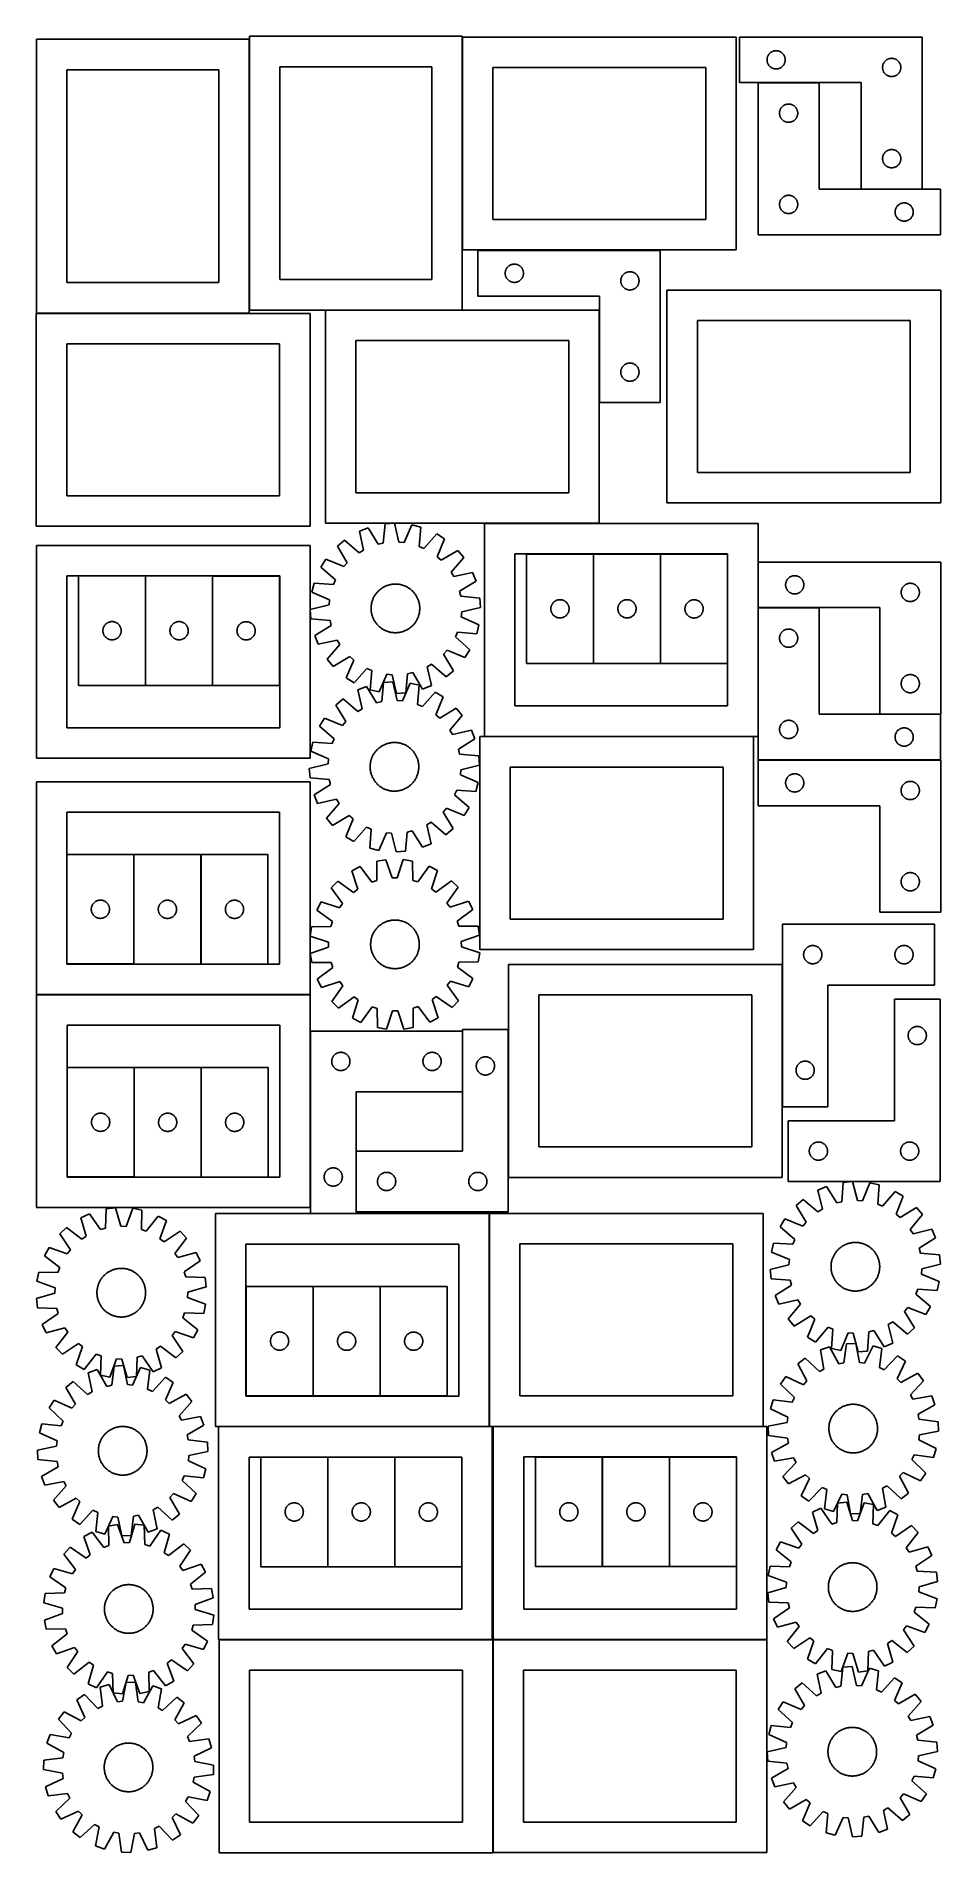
# Model space of a CAD drawing. Header units: millimetres. Extents: x 7 to 1493, y 7 to 2993.
import ezdxf

# ---------------------------------------------------------------- set-up
doc = ezdxf.new("R2010")
doc.units = ezdxf.units.MM
doc.layers.add('CUT', color=7, linetype='CONTINUOUS', true_color=0x000000)

msp = doc.modelspace()

# ---------------------------------------------------------------- linework, layer by layer
at = {"layer": 'CUT'}
for p, q in [((356.538526, 2988.346514), (6.538526, 2988.346514)), ((6.538526, 2988.346514), (6.538526, 2538.346514)), ((356.538526, 2538.346514), (356.538526, 2988.346514)), ((356.93612, 2993.282015), (356.93612, 2543.282015)), ((706.93612, 2993.282015), (356.93612, 2993.282015)), ((706.93612, 2543.282015), (706.93612, 2993.282015)), ((1157.168045, 2991.990768), (707.168045, 2991.990768)), ((707.168045, 2991.990768), (707.168045, 2641.990768)), ((1157.168045, 2641.990768), (1157.168045, 2991.990768)), ((1462.921426, 2992.140204), (1162.921426, 2992.140204)), ((1162.921426, 2992.140204), (1162.921426, 2917.140204)), ((1462.921426, 2742.140204), (1462.921426, 2992.140204)), ((1208.000928, 2956.182519), (1208.100108, 2956.948563)), ((1208.100108, 2956.948563), (1208.238591, 2957.708485)), ((1208.238591, 2957.708485), (1208.416011, 2958.460271)), ((1208.416011, 2958.460271), (1208.631896, 2959.201927)), ((1208.631896, 2959.201927), (1208.885674, 2959.931486)), ((1208.885674, 2959.931486), (1209.176673, 2960.647013)), ((1209.176673, 2960.647013), (1209.50412, 2961.346611)), ((1209.50412, 2961.346611), (1209.867148, 2962.028425)), ((1209.867148, 2962.028425), (1210.264793, 2962.690647)), ((1210.264793, 2962.690647), (1210.696001, 2963.331521)), ((1210.696001, 2963.331521), (1211.159629, 2963.949347)), ((1211.159629, 2963.949347), (1211.654448, 2964.542486)), ((1211.654448, 2964.542486), (1212.179144, 2965.109367)), ((1212.179144, 2965.109367), (1212.732326, 2965.648485)), ((1212.732326, 2965.648485), (1213.312529, 2966.158411)), ((1213.312529, 2966.158411), (1213.918212, 2966.637793)), ((1213.918212, 2966.637793), (1214.547771, 2967.08536)), ((1214.547771, 2967.08536), (1215.199534, 2967.499924)), ((1215.199534, 2967.499924), (1215.871775, 2967.880386)), ((1215.871775, 2967.880386), (1216.562711, 2968.225738)), ((1216.562711, 2968.225738), (1217.270508, 2968.535064)), ((1217.270508, 2968.535064), (1217.993291, 2968.807543)), ((1217.993291, 2968.807543), (1218.729142, 2969.042452)), ((1218.729142, 2969.042452), (1219.47611, 2969.23917)), ((1219.47611, 2969.23917), (1220.232215, 2969.397174)), ((1220.232215, 2969.397174), (1220.995451, 2969.516044)), ((1220.995451, 2969.516044), (1221.763795, 2969.595467)), ((1221.763795, 2969.595467), (1222.535208, 2969.635231)), ((1222.535208, 2969.635231), (1223.307645, 2969.635231)), ((1223.307645, 2969.635231), (1224.079058, 2969.595467)), ((1224.079058, 2969.595467), (1224.847402, 2969.516044)), ((1224.847402, 2969.516044), (1225.610638, 2969.397174)), ((1225.610638, 2969.397174), (1226.366743, 2969.23917)), ((1226.366743, 2969.23917), (1227.113711, 2969.042452)), ((1227.113711, 2969.042452), (1227.849562, 2968.807543)), ((1227.849562, 2968.807543), (1228.572345, 2968.535064)), ((1228.572345, 2968.535064), (1229.280142, 2968.225738)), ((1229.280142, 2968.225738), (1229.971078, 2967.880386)), ((1229.971078, 2967.880386), (1230.643319, 2967.499924)), ((1230.643319, 2967.499924), (1231.295082, 2967.08536)), ((1231.295082, 2967.08536), (1231.924641, 2966.637793)), ((1231.924641, 2966.637793), (1232.530324, 2966.158411)), ((1232.530324, 2966.158411), (1233.110527, 2965.648485)), ((1233.110527, 2965.648485), (1233.663709, 2965.109367)), ((1233.663709, 2965.109367), (1234.188405, 2964.542486)), ((1234.188405, 2964.542486), (1234.683224, 2963.949347)), ((1234.683224, 2963.949347), (1235.146852, 2963.331521)), ((1235.146852, 2963.331521), (1235.57806, 2962.690647)), ((1235.57806, 2962.690647), (1235.975705, 2962.028425)), ((1235.975705, 2962.028425), (1236.338733, 2961.346611)), ((1236.338733, 2961.346611), (1236.66618, 2960.647013)), ((1236.66618, 2960.647013), (1236.957179, 2959.931486)), ((1236.957179, 2959.931486), (1237.210957, 2959.201927)), ((1237.210957, 2959.201927), (1237.426842, 2958.460271)), ((1237.426842, 2958.460271), (1237.604262, 2957.708485)), ((1237.604262, 2957.708485), (1237.742745, 2956.948563)), ((1237.742745, 2956.948563), (1237.841925, 2956.182519)), ((1407.993291, 2956.307543), (1408.729142, 2956.542452)), ((1408.729142, 2956.542452), (1409.47611, 2956.73917)), ((1409.47611, 2956.73917), (1410.232215, 2956.897174)), ((1410.232215, 2956.897174), (1410.995451, 2957.016044)), ((1410.995451, 2957.016044), (1411.763795, 2957.095467)), ((1411.763795, 2957.095467), (1412.535208, 2957.135231)), ((1412.535208, 2957.135231), (1413.307645, 2957.135231)), ((1413.307645, 2957.135231), (1414.079058, 2957.095467)), ((1414.079058, 2957.095467), (1414.847402, 2957.016044)), ((1414.847402, 2957.016044), (1415.610638, 2956.897174)), ((1415.610638, 2956.897174), (1416.366743, 2956.73917)), ((1416.366743, 2956.73917), (1417.113711, 2956.542452)), ((1417.113711, 2956.542452), (1417.849562, 2956.307543)), ((306.538526, 2938.346514), (56.538526, 2938.346514)), ((56.538526, 2938.346514), (56.538526, 2588.346514)), ((306.538526, 2588.346514), (306.538526, 2938.346514)), ((406.93612, 2943.282015), (406.93612, 2593.282015)), ((656.93612, 2943.282015), (406.93612, 2943.282015)), ((656.93612, 2593.282015), (656.93612, 2943.282015)), ((1107.168045, 2941.990768), (757.168045, 2941.990768)), ((757.168045, 2941.990768), (757.168045, 2691.990768)), ((1107.168045, 2691.990768), (1107.168045, 2941.990768)), ((1207.921426, 2954.640204), (1207.941315, 2955.412386)), ((1207.941315, 2953.868023), (1207.921426, 2954.640204)), ((1207.941315, 2955.412386), (1208.000928, 2956.182519)), ((1208.000928, 2953.097889), (1207.941315, 2953.868023)), ((1208.100108, 2952.331846), (1208.000928, 2953.097889)), ((1208.238591, 2951.571923), (1208.100108, 2952.331846)), ((1208.416011, 2950.820138), (1208.238591, 2951.571923)), ((1208.631896, 2950.078482), (1208.416011, 2950.820138)), ((1208.885674, 2949.348923), (1208.631896, 2950.078482)), ((1209.176673, 2948.633396), (1208.885674, 2949.348923)), ((1209.50412, 2947.933797), (1209.176673, 2948.633396)), ((1209.867148, 2947.251983), (1209.50412, 2947.933797)), ((1210.264793, 2946.589761), (1209.867148, 2947.251983)), ((1210.696001, 2945.948888), (1210.264793, 2946.589761)), ((1211.159629, 2945.331062), (1210.696001, 2945.948888)), ((1211.654448, 2944.737923), (1211.159629, 2945.331062)), ((1212.179144, 2944.171042), (1211.654448, 2944.737923)), ((1212.732326, 2943.631924), (1212.179144, 2944.171042)), ((1213.312529, 2943.121998), (1212.732326, 2943.631924)), ((1213.918212, 2942.642616), (1213.312529, 2943.121998)), ((1214.547771, 2942.195049), (1213.918212, 2942.642616)), ((1215.199534, 2941.780485), (1214.547771, 2942.195049)), ((1215.871775, 2941.400022), (1215.199534, 2941.780485)), ((1216.562711, 2941.05467), (1215.871775, 2941.400022)), ((1217.270508, 2940.745345), (1216.562711, 2941.05467)), ((1217.993291, 2940.472866), (1217.270508, 2940.745345)), ((1218.729142, 2940.237956), (1217.993291, 2940.472866)), ((1219.47611, 2940.041239), (1218.729142, 2940.237956)), ((1220.232215, 2939.883235), (1219.47611, 2940.041239)), ((1220.995451, 2939.764364), (1220.232215, 2939.883235)), ((1221.763795, 2939.684941), (1220.995451, 2939.764364)), ((1222.535208, 2939.645177), (1221.763795, 2939.684941)), ((1223.307645, 2939.645177), (1222.535208, 2939.645177)), ((1224.079058, 2939.684941), (1223.307645, 2939.645177)), ((1224.847402, 2939.764364), (1224.079058, 2939.684941)), ((1225.610638, 2939.883235), (1224.847402, 2939.764364)), ((1226.366743, 2940.041239), (1225.610638, 2939.883235)), ((1227.113711, 2940.237956), (1226.366743, 2940.041239)), ((1227.849562, 2940.472866), (1227.113711, 2940.237956)), ((1228.572345, 2940.745345), (1227.849562, 2940.472866)), ((1229.280142, 2941.05467), (1228.572345, 2940.745345)), ((1229.971078, 2941.400022), (1229.280142, 2941.05467)), ((1230.643319, 2941.780485), (1229.971078, 2941.400022)), ((1231.295082, 2942.195049), (1230.643319, 2941.780485)), ((1231.924641, 2942.642616), (1231.295082, 2942.195049)), ((1232.530324, 2943.121998), (1231.924641, 2942.642616)), ((1233.110527, 2943.631924), (1232.530324, 2943.121998)), ((1233.663709, 2944.171042), (1233.110527, 2943.631924)), ((1234.188405, 2944.737923), (1233.663709, 2944.171042)), ((1234.683224, 2945.331062), (1234.188405, 2944.737923)), ((1235.146852, 2945.948888), (1234.683224, 2945.331062)), ((1235.57806, 2946.589761), (1235.146852, 2945.948888)), ((1235.975705, 2947.251983), (1235.57806, 2946.589761)), ((1236.338733, 2947.933797), (1235.975705, 2947.251983)), ((1236.66618, 2948.633396), (1236.338733, 2947.933797)), ((1236.957179, 2949.348923), (1236.66618, 2948.633396)), ((1237.210957, 2950.078482), (1236.957179, 2949.348923)), ((1237.426842, 2950.820138), (1237.210957, 2950.078482)), ((1237.604262, 2951.571923), (1237.426842, 2950.820138)), ((1237.742745, 2952.331846), (1237.604262, 2951.571923)), ((1237.841925, 2953.097889), (1237.742745, 2952.331846)), ((1237.841925, 2956.182519), (1237.901538, 2955.412386)), ((1237.901538, 2953.868023), (1237.841925, 2953.097889)), ((1237.901538, 2955.412386), (1237.921426, 2954.640204)), ((1237.921426, 2954.640204), (1237.901538, 2953.868023)), ((1397.921426, 2942.140204), (1397.941315, 2942.912386)), ((1397.941315, 2941.368023), (1397.921426, 2942.140204)), ((1397.941315, 2942.912386), (1398.000928, 2943.682519)), ((1398.000928, 2940.597889), (1397.941315, 2941.368023)), ((1398.000928, 2943.682519), (1398.100108, 2944.448563)), ((1398.100108, 2939.831846), (1398.000928, 2940.597889)), ((1398.100108, 2944.448563), (1398.238591, 2945.208485)), ((1398.238591, 2939.071923), (1398.100108, 2939.831846)), ((1398.238591, 2945.208485), (1398.416011, 2945.960271)), ((1398.416011, 2938.320138), (1398.238591, 2939.071923)), ((1398.416011, 2945.960271), (1398.631896, 2946.701927)), ((1398.631896, 2937.578482), (1398.416011, 2938.320138)), ((1398.631896, 2946.701927), (1398.885674, 2947.431486)), ((1398.885674, 2936.848923), (1398.631896, 2937.578482)), ((1398.885674, 2947.431486), (1399.176673, 2948.147013)), ((1399.176673, 2936.133396), (1398.885674, 2936.848923)), ((1399.176673, 2948.147013), (1399.50412, 2948.846611)), ((1399.50412, 2935.433797), (1399.176673, 2936.133396)), ((1399.50412, 2948.846611), (1399.867148, 2949.528425)), ((1399.867148, 2934.751983), (1399.50412, 2935.433797)), ((1399.867148, 2949.528425), (1400.264793, 2950.190647)), ((1400.264793, 2934.089761), (1399.867148, 2934.751983)), ((1400.264793, 2950.190647), (1400.696001, 2950.831521)), ((1400.696001, 2933.448888), (1400.264793, 2934.089761)), ((1400.696001, 2950.831521), (1401.159629, 2951.449347)), ((1401.159629, 2932.831062), (1400.696001, 2933.448888)), ((1401.159629, 2951.449347), (1401.654448, 2952.042486)), ((1401.654448, 2932.237923), (1401.159629, 2932.831062)), ((1401.654448, 2952.042486), (1402.179144, 2952.609367)), ((1402.179144, 2931.671042), (1401.654448, 2932.237923)), ((1402.179144, 2952.609367), (1402.732326, 2953.148485)), ((1402.732326, 2931.131924), (1402.179144, 2931.671042)), ((1402.732326, 2953.148485), (1403.312529, 2953.658411)), ((1403.312529, 2930.621998), (1402.732326, 2931.131924)), ((1403.312529, 2953.658411), (1403.918212, 2954.137793)), ((1403.918212, 2930.142616), (1403.312529, 2930.621998)), ((1403.918212, 2954.137793), (1404.547771, 2954.58536)), ((1404.547771, 2929.695049), (1403.918212, 2930.142616)), ((1404.547771, 2954.58536), (1405.199534, 2954.999924)), ((1405.199534, 2929.280485), (1404.547771, 2929.695049)), ((1405.199534, 2954.999924), (1405.871775, 2955.380386)), ((1405.871775, 2928.900022), (1405.199534, 2929.280485)), ((1405.871775, 2955.380386), (1406.562711, 2955.725738)), ((1406.562711, 2928.55467), (1405.871775, 2928.900022)), ((1406.562711, 2955.725738), (1407.270508, 2956.035064)), ((1407.270508, 2928.245345), (1406.562711, 2928.55467)), ((1407.270508, 2956.035064), (1407.993291, 2956.307543)), ((1407.993291, 2927.972866), (1407.270508, 2928.245345)), ((1408.729142, 2927.737956), (1407.993291, 2927.972866)), ((1409.47611, 2927.541239), (1408.729142, 2927.737956)), ((1410.232215, 2927.383235), (1409.47611, 2927.541239)), ((1410.995451, 2927.264364), (1410.232215, 2927.383235)), ((1411.763795, 2927.184941), (1410.995451, 2927.264364)), ((1412.535208, 2927.145177), (1411.763795, 2927.184941)), ((1413.307645, 2927.145177), (1412.535208, 2927.145177)), ((1414.079058, 2927.184941), (1413.307645, 2927.145177)), ((1414.847402, 2927.264364), (1414.079058, 2927.184941)), ((1415.610638, 2927.383235), (1414.847402, 2927.264364)), ((1416.366743, 2927.541239), (1415.610638, 2927.383235)), ((1417.113711, 2927.737956), (1416.366743, 2927.541239)), ((1417.849562, 2927.972866), (1417.113711, 2927.737956)), ((1417.849562, 2956.307543), (1418.572345, 2956.035064)), ((1418.572345, 2928.245345), (1417.849562, 2927.972866)), ((1418.572345, 2956.035064), (1419.280142, 2955.725738)), ((1419.280142, 2928.55467), (1418.572345, 2928.245345)), ((1419.280142, 2955.725738), (1419.971078, 2955.380386)), ((1419.971078, 2928.900022), (1419.280142, 2928.55467)), ((1419.971078, 2955.380386), (1420.643319, 2954.999924)), ((1420.643319, 2929.280485), (1419.971078, 2928.900022)), ((1420.643319, 2954.999924), (1421.295082, 2954.58536)), ((1421.295082, 2929.695049), (1420.643319, 2929.280485)), ((1421.295082, 2954.58536), (1421.924641, 2954.137793)), ((1421.924641, 2930.142616), (1421.295082, 2929.695049)), ((1421.924641, 2954.137793), (1422.530324, 2953.658411)), ((1422.530324, 2930.621998), (1421.924641, 2930.142616)), ((1422.530324, 2953.658411), (1423.110527, 2953.148485)), ((1423.110527, 2931.131924), (1422.530324, 2930.621998)), ((1423.110527, 2953.148485), (1423.663709, 2952.609367)), ((1423.663709, 2931.671042), (1423.110527, 2931.131924)), ((1423.663709, 2952.609367), (1424.188405, 2952.042486)), ((1424.188405, 2932.237923), (1423.663709, 2931.671042)), ((1424.188405, 2952.042486), (1424.683224, 2951.449347)), ((1424.683224, 2932.831062), (1424.188405, 2932.237923)), ((1424.683224, 2951.449347), (1425.146852, 2950.831521)), ((1425.146852, 2933.448888), (1424.683224, 2932.831062)), ((1425.146852, 2950.831521), (1425.57806, 2950.190647)), ((1425.57806, 2934.089761), (1425.146852, 2933.448888)), ((1425.57806, 2950.190647), (1425.975705, 2949.528425)), ((1425.975705, 2934.751983), (1425.57806, 2934.089761)), ((1425.975705, 2949.528425), (1426.338733, 2948.846611)), ((1426.338733, 2935.433797), (1425.975705, 2934.751983)), ((1426.338733, 2948.846611), (1426.66618, 2948.147013)), ((1426.66618, 2936.133396), (1426.338733, 2935.433797)), ((1426.66618, 2948.147013), (1426.957179, 2947.431486)), ((1426.957179, 2936.848923), (1426.66618, 2936.133396)), ((1426.957179, 2947.431486), (1427.210957, 2946.701927)), ((1427.210957, 2937.578482), (1426.957179, 2936.848923)), ((1427.210957, 2946.701927), (1427.426842, 2945.960271)), ((1427.426842, 2938.320138), (1427.210957, 2937.578482)), ((1427.426842, 2945.960271), (1427.604262, 2945.208485)), ((1427.604262, 2939.071923), (1427.426842, 2938.320138)), ((1427.604262, 2945.208485), (1427.742745, 2944.448563)), ((1427.742745, 2939.831846), (1427.604262, 2939.071923)), ((1427.742745, 2944.448563), (1427.841925, 2943.682519)), ((1427.841925, 2940.597889), (1427.742745, 2939.831846)), ((1427.841925, 2943.682519), (1427.901538, 2942.912386)), ((1427.901538, 2941.368023), (1427.841925, 2940.597889)), ((1427.901538, 2942.912386), (1427.921426, 2942.140204)), ((1427.921426, 2942.140204), (1427.901538, 2941.368023)), ((1162.921426, 2917.140204), (1362.921426, 2917.140204)), ((1293.438186, 2916.923157), (1193.438186, 2916.923157)), ((1193.438186, 2916.923157), (1193.438186, 2666.923157)), ((1293.438186, 2741.923157), (1293.438186, 2916.923157)), ((1362.921426, 2917.140204), (1362.921426, 2742.140204)), ((1228.438186, 2866.923157), (1228.458074, 2867.695339)), ((1228.458074, 2866.150976), (1228.438186, 2866.923157)), ((1228.458074, 2867.695339), (1228.517688, 2868.465472)), ((1228.517688, 2868.465472), (1228.616867, 2869.231516)), ((1228.616867, 2869.231516), (1228.75535, 2869.991438)), ((1228.75535, 2869.991438), (1228.93277, 2870.743224)), ((1228.93277, 2870.743224), (1229.148655, 2871.48488)), ((1229.148655, 2871.48488), (1229.402433, 2872.214439)), ((1229.402433, 2872.214439), (1229.693432, 2872.929966)), ((1229.693432, 2872.929966), (1230.02088, 2873.629564)), ((1230.02088, 2873.629564), (1230.383907, 2874.311378)), ((1230.383907, 2874.311378), (1230.781552, 2874.9736)), ((1230.781552, 2874.9736), (1231.212761, 2875.614474)), ((1231.212761, 2875.614474), (1231.676389, 2876.2323)), ((1231.676389, 2876.2323), (1232.171207, 2876.825439)), ((1232.171207, 2876.825439), (1232.695903, 2877.39232)), ((1232.695903, 2877.39232), (1233.249086, 2877.931438)), ((1233.249086, 2877.931438), (1233.829288, 2878.441364)), ((1233.829288, 2878.441364), (1234.434972, 2878.920746)), ((1234.434972, 2878.920746), (1235.06453, 2879.368313)), ((1235.06453, 2879.368313), (1235.716294, 2879.782877)), ((1235.716294, 2879.782877), (1236.388535, 2880.163339)), ((1236.388535, 2880.163339), (1237.07947, 2880.508691)), ((1237.07947, 2880.508691), (1237.787267, 2880.818017)), ((1237.787267, 2880.818017), (1238.51005, 2881.090496)), ((1238.51005, 2881.090496), (1239.245901, 2881.325406)), ((1239.245901, 2881.325406), (1239.99287, 2881.522123)), ((1239.99287, 2881.522123), (1240.748974, 2881.680127)), ((1240.748974, 2881.680127), (1241.51221, 2881.798998)), ((1241.51221, 2881.798998), (1242.280554, 2881.87842)), ((1242.280554, 2881.87842), (1243.051967, 2881.918184)), ((1243.051967, 2881.918184), (1243.824404, 2881.918184)), ((1243.824404, 2881.918184), (1244.595818, 2881.87842)), ((1244.595818, 2881.87842), (1245.364161, 2881.798998)), ((1245.364161, 2881.798998), (1246.127397, 2881.680127)), ((1246.127397, 2881.680127), (1246.883502, 2881.522123)), ((1246.883502, 2881.522123), (1247.63047, 2881.325406)), ((1247.63047, 2881.325406), (1248.366321, 2881.090496)), ((1248.366321, 2881.090496), (1249.089104, 2880.818017)), ((1249.089104, 2880.818017), (1249.796902, 2880.508691)), ((1249.796902, 2880.508691), (1250.487837, 2880.163339)), ((1250.487837, 2880.163339), (1251.160078, 2879.782877)), ((1251.160078, 2879.782877), (1251.811842, 2879.368313)), ((1251.811842, 2879.368313), (1252.4414, 2878.920746)), ((1252.4414, 2878.920746), (1253.047083, 2878.441364)), ((1253.047083, 2878.441364), (1253.627286, 2877.931438)), ((1253.627286, 2877.931438), (1254.180469, 2877.39232)), ((1254.180469, 2877.39232), (1254.705165, 2876.825439)), ((1254.705165, 2876.825439), (1255.199983, 2876.2323)), ((1255.199983, 2876.2323), (1255.663611, 2875.614474)), ((1255.663611, 2875.614474), (1256.094819, 2874.9736)), ((1256.094819, 2874.9736), (1256.492464, 2874.311378)), ((1256.492464, 2874.311378), (1256.855492, 2873.629564)), ((1256.855492, 2873.629564), (1257.182939, 2872.929966)), ((1257.182939, 2872.929966), (1257.473938, 2872.214439)), ((1257.473938, 2872.214439), (1257.727716, 2871.48488)), ((1257.727716, 2871.48488), (1257.943602, 2870.743224)), ((1257.943602, 2870.743224), (1258.121021, 2869.991438)), ((1258.121021, 2869.991438), (1258.259504, 2869.231516)), ((1258.259504, 2869.231516), (1258.358684, 2868.465472)), ((1258.358684, 2868.465472), (1258.418297, 2867.695339)), ((1258.418297, 2867.695339), (1258.438186, 2866.923157)), ((1258.438186, 2866.923157), (1258.418297, 2866.150976)), ((1228.517688, 2865.380843), (1228.458074, 2866.150976)), ((1228.616867, 2864.614799), (1228.517688, 2865.380843)), ((1228.75535, 2863.854876), (1228.616867, 2864.614799)), ((1228.93277, 2863.103091), (1228.75535, 2863.854876)), ((1229.148655, 2862.361435), (1228.93277, 2863.103091)), ((1229.402433, 2861.631876), (1229.148655, 2862.361435)), ((1229.693432, 2860.916349), (1229.402433, 2861.631876)), ((1230.02088, 2860.216751), (1229.693432, 2860.916349)), ((1230.383907, 2859.534936), (1230.02088, 2860.216751)), ((1230.781552, 2858.872715), (1230.383907, 2859.534936)), ((1231.212761, 2858.231841), (1230.781552, 2858.872715)), ((1231.676389, 2857.614015), (1231.212761, 2858.231841)), ((1232.171207, 2857.020876), (1231.676389, 2857.614015)), ((1232.695903, 2856.453995), (1232.171207, 2857.020876)), ((1233.249086, 2855.914877), (1232.695903, 2856.453995)), ((1233.829288, 2855.404951), (1233.249086, 2855.914877)), ((1234.434972, 2854.925569), (1233.829288, 2855.404951)), ((1235.06453, 2854.478002), (1234.434972, 2854.925569)), ((1235.716294, 2854.063438), (1235.06453, 2854.478002)), ((1236.388535, 2853.682975), (1235.716294, 2854.063438)), ((1237.07947, 2853.337624), (1236.388535, 2853.682975)), ((1237.787267, 2853.028298), (1237.07947, 2853.337624)), ((1238.51005, 2852.755819), (1237.787267, 2853.028298)), ((1239.245901, 2852.520909), (1238.51005, 2852.755819)), ((1239.99287, 2852.324192), (1239.245901, 2852.520909)), ((1240.748974, 2852.166188), (1239.99287, 2852.324192)), ((1241.51221, 2852.047317), (1240.748974, 2852.166188)), ((1242.280554, 2851.967895), (1241.51221, 2852.047317)), ((1243.051967, 2851.92813), (1242.280554, 2851.967895)), ((1243.824404, 2851.92813), (1243.051967, 2851.92813)), ((1244.595818, 2851.967895), (1243.824404, 2851.92813)), ((1245.364161, 2852.047317), (1244.595818, 2851.967895)), ((1246.127397, 2852.166188), (1245.364161, 2852.047317)), ((1246.883502, 2852.324192), (1246.127397, 2852.166188)), ((1247.63047, 2852.520909), (1246.883502, 2852.324192)), ((1248.366321, 2852.755819), (1247.63047, 2852.520909)), ((1249.089104, 2853.028298), (1248.366321, 2852.755819)), ((1249.796902, 2853.337624), (1249.089104, 2853.028298)), ((1250.487837, 2853.682975), (1249.796902, 2853.337624)), ((1251.160078, 2854.063438), (1250.487837, 2853.682975)), ((1251.811842, 2854.478002), (1251.160078, 2854.063438)), ((1252.4414, 2854.925569), (1251.811842, 2854.478002)), ((1253.047083, 2855.404951), (1252.4414, 2854.925569)), ((1253.627286, 2855.914877), (1253.047083, 2855.404951)), ((1254.180469, 2856.453995), (1253.627286, 2855.914877)), ((1254.705165, 2857.020876), (1254.180469, 2856.453995)), ((1255.199983, 2857.614015), (1254.705165, 2857.020876)), ((1255.663611, 2858.231841), (1255.199983, 2857.614015)), ((1256.094819, 2858.872715), (1255.663611, 2858.231841)), ((1256.492464, 2859.534936), (1256.094819, 2858.872715)), ((1256.855492, 2860.216751), (1256.492464, 2859.534936)), ((1257.182939, 2860.916349), (1256.855492, 2860.216751)), ((1257.473938, 2861.631876), (1257.182939, 2860.916349)), ((1257.727716, 2862.361435), (1257.473938, 2861.631876)), ((1257.943602, 2863.103091), (1257.727716, 2862.361435)), ((1258.121021, 2863.854876), (1257.943602, 2863.103091)), ((1258.259504, 2864.614799), (1258.121021, 2863.854876)), ((1258.358684, 2865.380843), (1258.259504, 2864.614799)), ((1258.418297, 2866.150976), (1258.358684, 2865.380843)), ((1397.921426, 2792.140204), (1397.941315, 2792.912386)), ((1397.941315, 2791.368023), (1397.921426, 2792.140204)), ((1397.941315, 2792.912386), (1398.000928, 2793.682519)), ((1398.000928, 2790.597889), (1397.941315, 2791.368023)), ((1398.000928, 2793.682519), (1398.100108, 2794.448563)), ((1398.100108, 2789.831846), (1398.000928, 2790.597889)), ((1398.100108, 2794.448563), (1398.238591, 2795.208485)), ((1398.238591, 2789.071923), (1398.100108, 2789.831846)), ((1398.238591, 2795.208485), (1398.416011, 2795.960271)), ((1398.416011, 2788.320138), (1398.238591, 2789.071923)), ((1398.416011, 2795.960271), (1398.631896, 2796.701927)), ((1398.631896, 2787.578482), (1398.416011, 2788.320138)), ((1398.631896, 2796.701927), (1398.885674, 2797.431486)), ((1398.885674, 2786.848923), (1398.631896, 2787.578482)), ((1398.885674, 2797.431486), (1399.176673, 2798.147013)), ((1399.176673, 2786.133396), (1398.885674, 2786.848923)), ((1399.176673, 2798.147013), (1399.50412, 2798.846611)), ((1399.50412, 2785.433797), (1399.176673, 2786.133396)), ((1399.50412, 2798.846611), (1399.867148, 2799.528425)), ((1399.867148, 2784.751983), (1399.50412, 2785.433797)), ((1399.867148, 2799.528425), (1400.264793, 2800.190647)), ((1400.264793, 2784.089761), (1399.867148, 2784.751983)), ((1400.264793, 2800.190647), (1400.696001, 2800.831521)), ((1400.696001, 2783.448888), (1400.264793, 2784.089761)), ((1400.696001, 2800.831521), (1401.159629, 2801.449347)), ((1401.159629, 2782.831062), (1400.696001, 2783.448888)), ((1401.159629, 2801.449347), (1401.654448, 2802.042486)), ((1401.654448, 2782.237923), (1401.159629, 2782.831062)), ((1401.654448, 2802.042486), (1402.179144, 2802.609367)), ((1402.179144, 2781.671042), (1401.654448, 2782.237923)), ((1402.179144, 2802.609367), (1402.732326, 2803.148485)), ((1402.732326, 2781.131924), (1402.179144, 2781.671042)), ((1402.732326, 2803.148485), (1403.312529, 2803.658411)), ((1403.312529, 2780.621998), (1402.732326, 2781.131924)), ((1403.312529, 2803.658411), (1403.918212, 2804.137793)), ((1403.918212, 2780.142616), (1403.312529, 2780.621998)), ((1403.918212, 2804.137793), (1404.547771, 2804.58536)), ((1404.547771, 2779.695049), (1403.918212, 2780.142616)), ((1404.547771, 2804.58536), (1405.199534, 2804.999924)), ((1405.199534, 2779.280485), (1404.547771, 2779.695049)), ((1405.199534, 2804.999924), (1405.871775, 2805.380386)), ((1405.871775, 2778.900022), (1405.199534, 2779.280485)), ((1405.871775, 2805.380386), (1406.562711, 2805.725738)), ((1406.562711, 2778.55467), (1405.871775, 2778.900022)), ((1406.562711, 2805.725738), (1407.270508, 2806.035064)), ((1407.270508, 2778.245345), (1406.562711, 2778.55467)), ((1407.270508, 2806.035064), (1407.993291, 2806.307543)), ((1407.993291, 2777.972866), (1407.270508, 2778.245345)), ((1407.993291, 2806.307543), (1408.729142, 2806.542452)), ((1408.729142, 2777.737956), (1407.993291, 2777.972866)), ((1408.729142, 2806.542452), (1409.47611, 2806.73917)), ((1409.47611, 2777.541239), (1408.729142, 2777.737956)), ((1409.47611, 2806.73917), (1410.232215, 2806.897174)), ((1410.232215, 2777.383235), (1409.47611, 2777.541239)), ((1410.232215, 2806.897174), (1410.995451, 2807.016044)), ((1410.995451, 2777.264364), (1410.232215, 2777.383235)), ((1410.995451, 2807.016044), (1411.763795, 2807.095467)), ((1411.763795, 2807.095467), (1412.535208, 2807.135231)), ((1412.535208, 2807.135231), (1413.307645, 2807.135231)), ((1413.307645, 2807.135231), (1414.079058, 2807.095467)), ((1414.079058, 2807.095467), (1414.847402, 2807.016044)), ((1414.847402, 2807.016044), (1415.610638, 2806.897174)), ((1415.610638, 2777.383235), (1414.847402, 2777.264364)), ((1415.610638, 2806.897174), (1416.366743, 2806.73917)), ((1416.366743, 2777.541239), (1415.610638, 2777.383235)), ((1416.366743, 2806.73917), (1417.113711, 2806.542452)), ((1417.113711, 2777.737956), (1416.366743, 2777.541239)), ((1417.113711, 2806.542452), (1417.849562, 2806.307543)), ((1417.849562, 2777.972866), (1417.113711, 2777.737956)), ((1417.849562, 2806.307543), (1418.572345, 2806.035064)), ((1418.572345, 2778.245345), (1417.849562, 2777.972866)), ((1418.572345, 2806.035064), (1419.280142, 2805.725738)), ((1419.280142, 2778.55467), (1418.572345, 2778.245345)), ((1419.280142, 2805.725738), (1419.971078, 2805.380386)), ((1419.971078, 2778.900022), (1419.280142, 2778.55467)), ((1419.971078, 2805.380386), (1420.643319, 2804.999924)), ((1420.643319, 2779.280485), (1419.971078, 2778.900022)), ((1420.643319, 2804.999924), (1421.295082, 2804.58536)), ((1421.295082, 2779.695049), (1420.643319, 2779.280485)), ((1421.295082, 2804.58536), (1421.924641, 2804.137793)), ((1421.924641, 2780.142616), (1421.295082, 2779.695049)), ((1421.924641, 2804.137793), (1422.530324, 2803.658411)), ((1422.530324, 2780.621998), (1421.924641, 2780.142616)), ((1422.530324, 2803.658411), (1423.110527, 2803.148485)), ((1423.110527, 2781.131924), (1422.530324, 2780.621998)), ((1423.110527, 2803.148485), (1423.663709, 2802.609367)), ((1423.663709, 2781.671042), (1423.110527, 2781.131924)), ((1423.663709, 2802.609367), (1424.188405, 2802.042486)), ((1424.188405, 2782.237923), (1423.663709, 2781.671042)), ((1424.188405, 2802.042486), (1424.683224, 2801.449347)), ((1424.683224, 2782.831062), (1424.188405, 2782.237923)), ((1424.683224, 2801.449347), (1425.146852, 2800.831521)), ((1425.146852, 2783.448888), (1424.683224, 2782.831062)), ((1425.146852, 2800.831521), (1425.57806, 2800.190647)), ((1425.57806, 2784.089761), (1425.146852, 2783.448888)), ((1425.57806, 2800.190647), (1425.975705, 2799.528425)), ((1425.975705, 2784.751983), (1425.57806, 2784.089761)), ((1425.975705, 2799.528425), (1426.338733, 2798.846611)), ((1426.338733, 2785.433797), (1425.975705, 2784.751983)), ((1426.338733, 2798.846611), (1426.66618, 2798.147013)), ((1426.66618, 2786.133396), (1426.338733, 2785.433797)), ((1426.66618, 2798.147013), (1426.957179, 2797.431486)), ((1426.957179, 2786.848923), (1426.66618, 2786.133396)), ((1426.957179, 2797.431486), (1427.210957, 2796.701927)), ((1427.210957, 2787.578482), (1426.957179, 2786.848923)), ((1427.210957, 2796.701927), (1427.426842, 2795.960271)), ((1427.426842, 2788.320138), (1427.210957, 2787.578482)), ((1427.426842, 2795.960271), (1427.604262, 2795.208485)), ((1427.604262, 2789.071923), (1427.426842, 2788.320138)), ((1427.604262, 2795.208485), (1427.742745, 2794.448563)), ((1427.742745, 2789.831846), (1427.604262, 2789.071923)), ((1427.742745, 2794.448563), (1427.841925, 2793.682519)), ((1427.841925, 2790.597889), (1427.742745, 2789.831846)), ((1427.841925, 2793.682519), (1427.901538, 2792.912386)), ((1427.901538, 2791.368023), (1427.841925, 2790.597889)), ((1427.901538, 2792.912386), (1427.921426, 2792.140204)), ((1427.921426, 2792.140204), (1427.901538, 2791.368023)), ((1411.763795, 2777.184941), (1410.995451, 2777.264364)), ((1412.535208, 2777.145177), (1411.763795, 2777.184941)), ((1413.307645, 2777.145177), (1412.535208, 2777.145177)), ((1414.079058, 2777.184941), (1413.307645, 2777.145177)), ((1414.847402, 2777.264364), (1414.079058, 2777.184941)), ((1228.438186, 2716.923157), (1228.458074, 2717.695339)), ((1228.458074, 2717.695339), (1228.517688, 2718.465472)), ((1228.517688, 2718.465472), (1228.616867, 2719.231516)), ((1228.616867, 2719.231516), (1228.75535, 2719.991438)), ((1228.75535, 2719.991438), (1228.93277, 2720.743224)), ((1228.93277, 2720.743224), (1229.148655, 2721.48488)), ((1229.148655, 2721.48488), (1229.402433, 2722.214439)), ((1229.402433, 2722.214439), (1229.693432, 2722.929966)), ((1229.693432, 2722.929966), (1230.02088, 2723.629564)), ((1230.02088, 2723.629564), (1230.383907, 2724.311378)), ((1230.383907, 2724.311378), (1230.781552, 2724.9736)), ((1230.781552, 2724.9736), (1231.212761, 2725.614474)), ((1231.212761, 2725.614474), (1231.676389, 2726.2323)), ((1231.676389, 2726.2323), (1232.171207, 2726.825439)), ((1232.171207, 2726.825439), (1232.695903, 2727.39232)), ((1232.695903, 2727.39232), (1233.249086, 2727.931438)), ((1233.249086, 2727.931438), (1233.829288, 2728.441364)), ((1233.829288, 2728.441364), (1234.434972, 2728.920746)), ((1234.434972, 2728.920746), (1235.06453, 2729.368313)), ((1235.06453, 2729.368313), (1235.716294, 2729.782877)), ((1235.716294, 2729.782877), (1236.388535, 2730.163339)), ((1236.388535, 2730.163339), (1237.07947, 2730.508691)), ((1237.07947, 2730.508691), (1237.787267, 2730.818017)), ((1237.787267, 2730.818017), (1238.51005, 2731.090496)), ((1238.51005, 2731.090496), (1239.245901, 2731.325406)), ((1239.245901, 2731.325406), (1239.99287, 2731.522123)), ((1239.99287, 2731.522123), (1240.748974, 2731.680127)), ((1240.748974, 2731.680127), (1241.51221, 2731.798998)), ((1241.51221, 2731.798998), (1242.280554, 2731.87842)), ((1242.280554, 2731.87842), (1243.051967, 2731.918184)), ((1243.051967, 2731.918184), (1243.824404, 2731.918184)), ((1243.824404, 2731.918184), (1244.595818, 2731.87842)), ((1244.595818, 2731.87842), (1245.364161, 2731.798998)), ((1245.364161, 2731.798998), (1246.127397, 2731.680127)), ((1246.127397, 2731.680127), (1246.883502, 2731.522123)), ((1246.883502, 2731.522123), (1247.63047, 2731.325406)), ((1247.63047, 2731.325406), (1248.366321, 2731.090496)), ((1248.366321, 2731.090496), (1249.089104, 2730.818017)), ((1249.089104, 2730.818017), (1249.796902, 2730.508691)), ((1249.796902, 2730.508691), (1250.487837, 2730.163339)), ((1250.487837, 2730.163339), (1251.160078, 2729.782877)), ((1251.160078, 2729.782877), (1251.811842, 2729.368313)), ((1251.811842, 2729.368313), (1252.4414, 2728.920746)), ((1252.4414, 2728.920746), (1253.047083, 2728.441364)), ((1253.047083, 2728.441364), (1253.627286, 2727.931438)), ((1253.627286, 2727.931438), (1254.180469, 2727.39232)), ((1254.180469, 2727.39232), (1254.705165, 2726.825439)), ((1254.705165, 2726.825439), (1255.199983, 2726.2323)), ((1255.199983, 2726.2323), (1255.663611, 2725.614474)), ((1255.663611, 2725.614474), (1256.094819, 2724.9736)), ((1256.094819, 2724.9736), (1256.492464, 2724.311378)), ((1256.492464, 2724.311378), (1256.855492, 2723.629564)), ((1256.855492, 2723.629564), (1257.182939, 2722.929966)), ((1257.182939, 2722.929966), (1257.473938, 2722.214439)), ((1257.473938, 2722.214439), (1257.727716, 2721.48488)), ((1257.727716, 2721.48488), (1257.943602, 2720.743224)), ((1257.943602, 2720.743224), (1258.121021, 2719.991438)), ((1258.121021, 2719.991438), (1258.259504, 2719.231516)), ((1258.259504, 2719.231516), (1258.358684, 2718.465472)), ((1258.358684, 2718.465472), (1258.418297, 2717.695339)), ((1258.418297, 2717.695339), (1258.438186, 2716.923157)), ((1493.438186, 2741.923157), (1293.438186, 2741.923157)), ((1362.921426, 2742.140204), (1462.921426, 2742.140204)), ((1425.716294, 2717.282877), (1426.388535, 2717.663339)), ((1426.388535, 2717.663339), (1427.07947, 2718.008691)), ((1427.07947, 2718.008691), (1427.787267, 2718.318017)), ((1427.787267, 2718.318017), (1428.51005, 2718.590496)), ((1428.51005, 2718.590496), (1429.245901, 2718.825406)), ((1429.245901, 2718.825406), (1429.99287, 2719.022123)), ((1429.99287, 2719.022123), (1430.748974, 2719.180127)), ((1430.748974, 2719.180127), (1431.51221, 2719.298998)), ((1431.51221, 2719.298998), (1432.280554, 2719.37842)), ((1432.280554, 2719.37842), (1433.051967, 2719.418184)), ((1433.051967, 2719.418184), (1433.824404, 2719.418184)), ((1433.824404, 2719.418184), (1434.595818, 2719.37842)), ((1434.595818, 2719.37842), (1435.364161, 2719.298998)), ((1435.364161, 2719.298998), (1436.127397, 2719.180127)), ((1436.127397, 2719.180127), (1436.883502, 2719.022123)), ((1436.883502, 2719.022123), (1437.63047, 2718.825406)), ((1437.63047, 2718.825406), (1438.366321, 2718.590496)), ((1438.366321, 2718.590496), (1439.089104, 2718.318017)), ((1439.089104, 2718.318017), (1439.796902, 2718.008691)), ((1439.796902, 2718.008691), (1440.487837, 2717.663339)), ((1440.487837, 2717.663339), (1441.160078, 2717.282877)), ((1493.438186, 2666.923157), (1493.438186, 2741.923157)), ((757.168045, 2691.990768), (1107.168045, 2691.990768)), ((1228.458074, 2716.150976), (1228.438186, 2716.923157)), ((1228.517688, 2715.380843), (1228.458074, 2716.150976)), ((1228.616867, 2714.614799), (1228.517688, 2715.380843)), ((1228.75535, 2713.854876), (1228.616867, 2714.614799)), ((1228.93277, 2713.103091), (1228.75535, 2713.854876)), ((1229.148655, 2712.361435), (1228.93277, 2713.103091)), ((1229.402433, 2711.631876), (1229.148655, 2712.361435)), ((1229.693432, 2710.916349), (1229.402433, 2711.631876)), ((1230.02088, 2710.216751), (1229.693432, 2710.916349)), ((1230.383907, 2709.534936), (1230.02088, 2710.216751)), ((1230.781552, 2708.872715), (1230.383907, 2709.534936)), ((1231.212761, 2708.231841), (1230.781552, 2708.872715)), ((1231.676389, 2707.614015), (1231.212761, 2708.231841)), ((1232.171207, 2707.020876), (1231.676389, 2707.614015)), ((1232.695903, 2706.453995), (1232.171207, 2707.020876)), ((1233.249086, 2705.914877), (1232.695903, 2706.453995)), ((1233.829288, 2705.404951), (1233.249086, 2705.914877)), ((1234.434972, 2704.925569), (1233.829288, 2705.404951)), ((1235.06453, 2704.478002), (1234.434972, 2704.925569)), ((1235.716294, 2704.063438), (1235.06453, 2704.478002)), ((1236.388535, 2703.682975), (1235.716294, 2704.063438)), ((1237.07947, 2703.337624), (1236.388535, 2703.682975)), ((1237.787267, 2703.028298), (1237.07947, 2703.337624)), ((1238.51005, 2702.755819), (1237.787267, 2703.028298)), ((1239.245901, 2702.520909), (1238.51005, 2702.755819)), ((1239.99287, 2702.324192), (1239.245901, 2702.520909)), ((1240.748974, 2702.166188), (1239.99287, 2702.324192)), ((1241.51221, 2702.047317), (1240.748974, 2702.166188)), ((1242.280554, 2701.967895), (1241.51221, 2702.047317)), ((1243.051967, 2701.92813), (1242.280554, 2701.967895)), ((1243.824404, 2701.92813), (1243.051967, 2701.92813)), ((1244.595818, 2701.967895), (1243.824404, 2701.92813)), ((1245.364161, 2702.047317), (1244.595818, 2701.967895)), ((1246.127397, 2702.166188), (1245.364161, 2702.047317)), ((1246.883502, 2702.324192), (1246.127397, 2702.166188)), ((1247.63047, 2702.520909), (1246.883502, 2702.324192)), ((1248.366321, 2702.755819), (1247.63047, 2702.520909)), ((1249.089104, 2703.028298), (1248.366321, 2702.755819)), ((1249.796902, 2703.337624), (1249.089104, 2703.028298)), ((1250.487837, 2703.682975), (1249.796902, 2703.337624)), ((1251.160078, 2704.063438), (1250.487837, 2703.682975)), ((1251.811842, 2704.478002), (1251.160078, 2704.063438)), ((1252.4414, 2704.925569), (1251.811842, 2704.478002)), ((1253.047083, 2705.404951), (1252.4414, 2704.925569)), ((1253.627286, 2705.914877), (1253.047083, 2705.404951)), ((1254.180469, 2706.453995), (1253.627286, 2705.914877)), ((1254.705165, 2707.020876), (1254.180469, 2706.453995)), ((1255.199983, 2707.614015), (1254.705165, 2707.020876)), ((1255.663611, 2708.231841), (1255.199983, 2707.614015)), ((1256.094819, 2708.872715), (1255.663611, 2708.231841)), ((1256.492464, 2709.534936), (1256.094819, 2708.872715)), ((1256.855492, 2710.216751), (1256.492464, 2709.534936)), ((1257.182939, 2710.916349), (1256.855492, 2710.216751)), ((1257.473938, 2711.631876), (1257.182939, 2710.916349)), ((1257.727716, 2712.361435), (1257.473938, 2711.631876)), ((1257.943602, 2713.103091), (1257.727716, 2712.361435)), ((1258.121021, 2713.854876), (1257.943602, 2713.103091)), ((1258.259504, 2714.614799), (1258.121021, 2713.854876)), ((1258.358684, 2715.380843), (1258.259504, 2714.614799)), ((1258.418297, 2716.150976), (1258.358684, 2715.380843)), ((1258.438186, 2716.923157), (1258.418297, 2716.150976)), ((1418.438186, 2704.423157), (1418.458074, 2705.195339)), ((1418.458074, 2703.650976), (1418.438186, 2704.423157)), ((1418.458074, 2705.195339), (1418.517688, 2705.965472)), ((1418.517688, 2702.880843), (1418.458074, 2703.650976)), ((1418.517688, 2705.965472), (1418.616867, 2706.731516)), ((1418.616867, 2702.114799), (1418.517688, 2702.880843)), ((1418.616867, 2706.731516), (1418.75535, 2707.491438)), ((1418.75535, 2701.354876), (1418.616867, 2702.114799)), ((1418.75535, 2707.491438), (1418.93277, 2708.243224)), ((1418.93277, 2700.603091), (1418.75535, 2701.354876)), ((1418.93277, 2708.243224), (1419.148655, 2708.98488)), ((1419.148655, 2699.861435), (1418.93277, 2700.603091)), ((1419.148655, 2708.98488), (1419.402433, 2709.714439)), ((1419.402433, 2699.131876), (1419.148655, 2699.861435)), ((1419.402433, 2709.714439), (1419.693432, 2710.429966)), ((1419.693432, 2698.416349), (1419.402433, 2699.131876)), ((1419.693432, 2710.429966), (1420.02088, 2711.129564)), ((1420.02088, 2697.716751), (1419.693432, 2698.416349)), ((1420.02088, 2711.129564), (1420.383907, 2711.811378)), ((1420.383907, 2697.034936), (1420.02088, 2697.716751)), ((1420.383907, 2711.811378), (1420.781552, 2712.4736)), ((1420.781552, 2696.372715), (1420.383907, 2697.034936)), ((1420.781552, 2712.4736), (1421.212761, 2713.114474)), ((1421.212761, 2695.731841), (1420.781552, 2696.372715)), ((1421.212761, 2713.114474), (1421.676389, 2713.7323)), ((1421.676389, 2695.114015), (1421.212761, 2695.731841)), ((1421.676389, 2713.7323), (1422.171207, 2714.325439)), ((1422.171207, 2694.520876), (1421.676389, 2695.114015)), ((1422.171207, 2714.325439), (1422.695903, 2714.89232)), ((1422.695903, 2693.953995), (1422.171207, 2694.520876)), ((1422.695903, 2714.89232), (1423.249086, 2715.431438)), ((1423.249086, 2693.414877), (1422.695903, 2693.953995)), ((1423.249086, 2715.431438), (1423.829288, 2715.941364)), ((1423.829288, 2692.904951), (1423.249086, 2693.414877)), ((1423.829288, 2715.941364), (1424.434972, 2716.420746)), ((1424.434972, 2692.425569), (1423.829288, 2692.904951)), ((1424.434972, 2716.420746), (1425.06453, 2716.868313)), ((1425.06453, 2691.978002), (1424.434972, 2692.425569)), ((1425.06453, 2716.868313), (1425.716294, 2717.282877)), ((1425.716294, 2691.563438), (1425.06453, 2691.978002)), ((1426.388535, 2691.182975), (1425.716294, 2691.563438)), ((1427.07947, 2690.837624), (1426.388535, 2691.182975)), ((1427.787267, 2690.528298), (1427.07947, 2690.837624)), ((1428.51005, 2690.255819), (1427.787267, 2690.528298)), ((1429.245901, 2690.020909), (1428.51005, 2690.255819)), ((1429.99287, 2689.824192), (1429.245901, 2690.020909)), ((1430.748974, 2689.666188), (1429.99287, 2689.824192)), ((1431.51221, 2689.547317), (1430.748974, 2689.666188)), ((1432.280554, 2689.467895), (1431.51221, 2689.547317)), ((1433.051967, 2689.42813), (1432.280554, 2689.467895)), ((1433.824404, 2689.42813), (1433.051967, 2689.42813)), ((1434.595818, 2689.467895), (1433.824404, 2689.42813)), ((1435.364161, 2689.547317), (1434.595818, 2689.467895)), ((1436.127397, 2689.666188), (1435.364161, 2689.547317)), ((1436.883502, 2689.824192), (1436.127397, 2689.666188)), ((1437.63047, 2690.020909), (1436.883502, 2689.824192)), ((1438.366321, 2690.255819), (1437.63047, 2690.020909)), ((1439.089104, 2690.528298), (1438.366321, 2690.255819)), ((1439.796902, 2690.837624), (1439.089104, 2690.528298)), ((1440.487837, 2691.182975), (1439.796902, 2690.837624)), ((1441.160078, 2691.563438), (1440.487837, 2691.182975)), ((1441.160078, 2717.282877), (1441.811842, 2716.868313)), ((1441.811842, 2691.978002), (1441.160078, 2691.563438)), ((1441.811842, 2716.868313), (1442.4414, 2716.420746)), ((1442.4414, 2692.425569), (1441.811842, 2691.978002)), ((1442.4414, 2716.420746), (1443.047083, 2715.941364)), ((1443.047083, 2692.904951), (1442.4414, 2692.425569)), ((1443.047083, 2715.941364), (1443.627286, 2715.431438)), ((1443.627286, 2693.414877), (1443.047083, 2692.904951)), ((1443.627286, 2715.431438), (1444.180469, 2714.89232)), ((1444.180469, 2693.953995), (1443.627286, 2693.414877)), ((1444.180469, 2714.89232), (1444.705165, 2714.325439)), ((1444.705165, 2694.520876), (1444.180469, 2693.953995)), ((1444.705165, 2714.325439), (1445.199983, 2713.7323)), ((1445.199983, 2695.114015), (1444.705165, 2694.520876)), ((1445.199983, 2713.7323), (1445.663611, 2713.114474)), ((1445.663611, 2695.731841), (1445.199983, 2695.114015)), ((1445.663611, 2713.114474), (1446.094819, 2712.4736)), ((1446.094819, 2696.372715), (1445.663611, 2695.731841)), ((1446.094819, 2712.4736), (1446.492464, 2711.811378)), ((1446.492464, 2697.034936), (1446.094819, 2696.372715)), ((1446.492464, 2711.811378), (1446.855492, 2711.129564)), ((1446.855492, 2697.716751), (1446.492464, 2697.034936)), ((1446.855492, 2711.129564), (1447.182939, 2710.429966)), ((1447.182939, 2698.416349), (1446.855492, 2697.716751)), ((1447.182939, 2710.429966), (1447.473938, 2709.714439)), ((1447.473938, 2699.131876), (1447.182939, 2698.416349)), ((1447.473938, 2709.714439), (1447.727716, 2708.98488)), ((1447.727716, 2699.861435), (1447.473938, 2699.131876)), ((1447.727716, 2708.98488), (1447.943602, 2708.243224)), ((1447.943602, 2700.603091), (1447.727716, 2699.861435)), ((1447.943602, 2708.243224), (1448.121021, 2707.491438)), ((1448.121021, 2701.354876), (1447.943602, 2700.603091)), ((1448.121021, 2707.491438), (1448.259504, 2706.731516)), ((1448.259504, 2702.114799), (1448.121021, 2701.354876)), ((1448.259504, 2706.731516), (1448.358684, 2705.965472)), ((1448.358684, 2702.880843), (1448.259504, 2702.114799)), ((1448.358684, 2705.965472), (1448.418297, 2705.195339)), ((1448.418297, 2703.650976), (1448.358684, 2702.880843)), ((1448.418297, 2705.195339), (1448.438186, 2704.423157)), ((1448.438186, 2704.423157), (1448.418297, 2703.650976)), ((1193.438186, 2666.923157), (1493.438186, 2666.923157)), ((707.168045, 2641.990768), (1157.168045, 2641.990768)), ((1032.489008, 2641.194648), (732.489008, 2641.194648)), ((732.489008, 2641.194648), (732.489008, 2566.194648)), ((1032.489008, 2391.194648), (1032.489008, 2641.194648)), ((777.489008, 2603.694648), (777.508896, 2604.466829)), ((777.508896, 2602.922466), (777.489008, 2603.694648)), ((777.508896, 2604.466829), (777.56851, 2605.236963)), ((777.56851, 2602.152333), (777.508896, 2602.922466)), ((777.56851, 2605.236963), (777.667689, 2606.003006)), ((777.667689, 2601.386289), (777.56851, 2602.152333)), ((777.667689, 2606.003006), (777.806172, 2606.762929)), ((777.806172, 2600.626367), (777.667689, 2601.386289)), ((777.806172, 2606.762929), (777.983592, 2607.514715)), ((777.983592, 2599.874581), (777.806172, 2600.626367)), ((777.983592, 2607.514715), (778.199477, 2608.25637)), ((778.199477, 2599.132925), (777.983592, 2599.874581)), ((778.199477, 2608.25637), (778.453255, 2608.985929)), ((778.453255, 2598.403366), (778.199477, 2599.132925)), ((778.453255, 2608.985929), (778.744254, 2609.701456)), ((778.744254, 2597.687839), (778.453255, 2598.403366)), ((778.744254, 2609.701456), (779.071701, 2610.401055)), ((779.071701, 2610.401055), (779.434729, 2611.082869)), ((779.434729, 2611.082869), (779.832374, 2611.745091)), ((779.832374, 2611.745091), (780.263583, 2612.385964)), ((780.263583, 2612.385964), (780.727211, 2613.00379)), ((780.727211, 2613.00379), (781.222029, 2613.59693)), ((781.222029, 2613.59693), (781.746725, 2614.16381)), ((781.746725, 2614.16381), (782.299908, 2614.702928)), ((782.299908, 2614.702928), (782.88011, 2615.212854)), ((782.88011, 2615.212854), (783.485793, 2615.692236)), ((783.485793, 2615.692236), (784.115352, 2616.139803)), ((784.115352, 2616.139803), (784.767116, 2616.554367)), ((784.767116, 2616.554367), (785.439357, 2616.93483)), ((785.439357, 2616.93483), (786.130292, 2617.280182)), ((786.130292, 2617.280182), (786.838089, 2617.589507)), ((786.838089, 2617.589507), (787.560872, 2617.861986)), ((787.560872, 2617.861986), (788.296723, 2618.096896)), ((788.296723, 2618.096896), (789.043692, 2618.293613)), ((789.043692, 2618.293613), (789.799796, 2618.451617)), ((789.799796, 2618.451617), (790.563032, 2618.570488)), ((790.563032, 2618.570488), (791.331376, 2618.649911)), ((791.331376, 2618.649911), (792.102789, 2618.689675)), ((792.102789, 2618.689675), (792.875226, 2618.689675)), ((792.875226, 2618.689675), (793.64664, 2618.649911)), ((793.64664, 2618.649911), (794.414983, 2618.570488)), ((794.414983, 2618.570488), (795.178219, 2618.451617)), ((795.178219, 2618.451617), (795.934324, 2618.293613)), ((795.934324, 2618.293613), (796.681292, 2618.096896)), ((796.681292, 2618.096896), (797.417143, 2617.861986)), ((797.417143, 2617.861986), (798.139926, 2617.589507)), ((798.139926, 2617.589507), (798.847724, 2617.280182)), ((798.847724, 2617.280182), (799.538659, 2616.93483)), ((799.538659, 2616.93483), (800.2109, 2616.554367)), ((800.2109, 2616.554367), (800.862663, 2616.139803)), ((800.862663, 2616.139803), (801.492222, 2615.692236)), ((801.492222, 2615.692236), (802.097905, 2615.212854)), ((802.097905, 2615.212854), (802.678108, 2614.702928)), ((802.678108, 2614.702928), (803.23129, 2614.16381)), ((803.23129, 2614.16381), (803.755987, 2613.59693)), ((803.755987, 2613.59693), (804.250805, 2613.00379)), ((804.250805, 2613.00379), (804.714433, 2612.385964)), ((804.714433, 2612.385964), (805.145641, 2611.745091)), ((805.145641, 2611.745091), (805.543286, 2611.082869)), ((805.543286, 2611.082869), (805.906314, 2610.401055)), ((805.906314, 2610.401055), (806.233761, 2609.701456)), ((806.233761, 2609.701456), (806.52476, 2608.985929)), ((806.52476, 2598.403366), (806.233761, 2597.687839)), ((806.52476, 2608.985929), (806.778538, 2608.25637)), ((806.778538, 2599.132925), (806.52476, 2598.403366)), ((806.778538, 2608.25637), (806.994424, 2607.514715)), ((806.994424, 2599.874581), (806.778538, 2599.132925)), ((806.994424, 2607.514715), (807.171843, 2606.762929)), ((807.171843, 2600.626367), (806.994424, 2599.874581)), ((807.171843, 2606.762929), (807.310326, 2606.003006)), ((807.310326, 2601.386289), (807.171843, 2600.626367)), ((807.310326, 2606.003006), (807.409506, 2605.236963)), ((807.409506, 2602.152333), (807.310326, 2601.386289)), ((807.409506, 2605.236963), (807.469119, 2604.466829)), ((807.469119, 2602.922466), (807.409506, 2602.152333)), ((807.469119, 2604.466829), (807.489008, 2603.694648)), ((807.489008, 2603.694648), (807.469119, 2602.922466)), ((969.071701, 2597.901055), (969.434729, 2598.582869)), ((969.434729, 2598.582869), (969.832374, 2599.245091)), ((969.832374, 2599.245091), (970.263583, 2599.885964)), ((970.263583, 2599.885964), (970.727211, 2600.50379)), ((970.727211, 2600.50379), (971.222029, 2601.09693)), ((971.222029, 2601.09693), (971.746725, 2601.66381)), ((971.746725, 2601.66381), (972.299908, 2602.202928)), ((972.299908, 2602.202928), (972.88011, 2602.712854)), ((972.88011, 2602.712854), (973.485793, 2603.192236)), ((973.485793, 2603.192236), (974.115352, 2603.639803)), ((974.115352, 2603.639803), (974.767116, 2604.054367)), ((974.767116, 2604.054367), (975.439357, 2604.43483)), ((975.439357, 2604.43483), (976.130292, 2604.780182)), ((976.130292, 2604.780182), (976.838089, 2605.089507)), ((976.838089, 2605.089507), (977.560872, 2605.361986)), ((977.560872, 2605.361986), (978.296723, 2605.596896)), ((978.296723, 2605.596896), (979.043692, 2605.793613)), ((979.043692, 2605.793613), (979.799796, 2605.951617)), ((979.799796, 2605.951617), (980.563032, 2606.070488)), ((980.563032, 2606.070488), (981.331376, 2606.149911)), ((981.331376, 2606.149911), (982.102789, 2606.189675)), ((982.102789, 2606.189675), (982.875226, 2606.189675)), ((982.875226, 2606.189675), (983.64664, 2606.149911)), ((983.64664, 2606.149911), (984.414983, 2606.070488)), ((984.414983, 2606.070488), (985.178219, 2605.951617)), ((985.178219, 2605.951617), (985.934324, 2605.793613)), ((985.934324, 2605.793613), (986.681292, 2605.596896)), ((986.681292, 2605.596896), (987.417143, 2605.361986)), ((987.417143, 2605.361986), (988.139926, 2605.089507)), ((988.139926, 2605.089507), (988.847724, 2604.780182)), ((988.847724, 2604.780182), (989.538659, 2604.43483)), ((989.538659, 2604.43483), (990.2109, 2604.054367)), ((990.2109, 2604.054367), (990.862663, 2603.639803)), ((990.862663, 2603.639803), (991.492222, 2603.192236)), ((991.492222, 2603.192236), (992.097905, 2602.712854)), ((992.097905, 2602.712854), (992.678108, 2602.202928)), ((992.678108, 2602.202928), (993.23129, 2601.66381)), ((993.23129, 2601.66381), (993.755987, 2601.09693)), ((993.755987, 2601.09693), (994.250805, 2600.50379)), ((994.250805, 2600.50379), (994.714433, 2599.885964)), ((994.714433, 2599.885964), (995.145641, 2599.245091)), ((995.145641, 2599.245091), (995.543286, 2598.582869)), ((995.543286, 2598.582869), (995.906314, 2597.901055)), ((56.538526, 2588.346514), (306.538526, 2588.346514)), ((406.93612, 2593.282015), (656.93612, 2593.282015)), ((779.071701, 2596.988241), (778.744254, 2597.687839)), ((779.434729, 2596.306427), (779.071701, 2596.988241)), ((779.832374, 2595.644205), (779.434729, 2596.306427)), ((780.263583, 2595.003331), (779.832374, 2595.644205)), ((780.727211, 2594.385506), (780.263583, 2595.003331)), ((781.222029, 2593.792366), (780.727211, 2594.385506)), ((781.746725, 2593.225485), (781.222029, 2593.792366)), ((782.299908, 2592.686367), (781.746725, 2593.225485)), ((782.88011, 2592.176441), (782.299908, 2592.686367)), ((783.485793, 2591.697059), (782.88011, 2592.176441)), ((784.115352, 2591.249493), (783.485793, 2591.697059)), ((784.767116, 2590.834928), (784.115352, 2591.249493)), ((785.439357, 2590.454466), (784.767116, 2590.834928)), ((786.130292, 2590.109114), (785.439357, 2590.454466)), ((786.838089, 2589.799788), (786.130292, 2590.109114)), ((787.560872, 2589.527309), (786.838089, 2589.799788)), ((788.296723, 2589.2924), (787.560872, 2589.527309)), ((789.043692, 2589.095682), (788.296723, 2589.2924)), ((789.799796, 2588.937678), (789.043692, 2589.095682)), ((790.563032, 2588.818808), (789.799796, 2588.937678)), ((791.331376, 2588.739385), (790.563032, 2588.818808)), ((792.102789, 2588.699621), (791.331376, 2588.739385)), ((792.875226, 2588.699621), (792.102789, 2588.699621)), ((793.64664, 2588.739385), (792.875226, 2588.699621)), ((794.414983, 2588.818808), (793.64664, 2588.739385)), ((795.178219, 2588.937678), (794.414983, 2588.818808)), ((795.934324, 2589.095682), (795.178219, 2588.937678)), ((796.681292, 2589.2924), (795.934324, 2589.095682)), ((797.417143, 2589.527309), (796.681292, 2589.2924)), ((798.139926, 2589.799788), (797.417143, 2589.527309)), ((798.847724, 2590.109114), (798.139926, 2589.799788)), ((799.538659, 2590.454466), (798.847724, 2590.109114)), ((800.2109, 2590.834928), (799.538659, 2590.454466)), ((800.862663, 2591.249493), (800.2109, 2590.834928)), ((801.492222, 2591.697059), (800.862663, 2591.249493)), ((802.097905, 2592.176441), (801.492222, 2591.697059)), ((802.678108, 2592.686367), (802.097905, 2592.176441)), ((803.23129, 2593.225485), (802.678108, 2592.686367)), ((803.755987, 2593.792366), (803.23129, 2593.225485)), ((804.250805, 2594.385506), (803.755987, 2593.792366)), ((804.714433, 2595.003331), (804.250805, 2594.385506)), ((805.145641, 2595.644205), (804.714433, 2595.003331)), ((805.543286, 2596.306427), (805.145641, 2595.644205)), ((805.906314, 2596.988241), (805.543286, 2596.306427)), ((806.233761, 2597.687839), (805.906314, 2596.988241)), ((967.489008, 2591.194648), (967.508896, 2591.966829)), ((967.508896, 2590.422466), (967.489008, 2591.194648)), ((967.508896, 2591.966829), (967.56851, 2592.736963)), ((967.56851, 2589.652333), (967.508896, 2590.422466)), ((967.56851, 2592.736963), (967.667689, 2593.503006)), ((967.667689, 2588.886289), (967.56851, 2589.652333)), ((967.667689, 2593.503006), (967.806172, 2594.262929)), ((967.806172, 2588.126367), (967.667689, 2588.886289)), ((967.806172, 2594.262929), (967.983592, 2595.014715)), ((967.983592, 2587.374581), (967.806172, 2588.126367)), ((967.983592, 2595.014715), (968.199477, 2595.75637)), ((968.199477, 2586.632925), (967.983592, 2587.374581)), ((968.199477, 2595.75637), (968.453255, 2596.485929)), ((968.453255, 2585.903366), (968.199477, 2586.632925)), ((968.453255, 2596.485929), (968.744254, 2597.201456)), ((968.744254, 2585.187839), (968.453255, 2585.903366)), ((968.744254, 2597.201456), (969.071701, 2597.901055)), ((969.071701, 2584.488241), (968.744254, 2585.187839)), ((969.434729, 2583.806427), (969.071701, 2584.488241)), ((969.832374, 2583.144205), (969.434729, 2583.806427)), ((970.263583, 2582.503331), (969.832374, 2583.144205)), ((970.727211, 2581.885506), (970.263583, 2582.503331)), ((971.222029, 2581.292366), (970.727211, 2581.885506)), ((971.746725, 2580.725485), (971.222029, 2581.292366)), ((972.299908, 2580.186367), (971.746725, 2580.725485)), ((972.88011, 2579.676441), (972.299908, 2580.186367)), ((973.485793, 2579.197059), (972.88011, 2579.676441)), ((974.115352, 2578.749493), (973.485793, 2579.197059)), ((974.767116, 2578.334928), (974.115352, 2578.749493)), ((975.439357, 2577.954466), (974.767116, 2578.334928)), ((976.130292, 2577.609114), (975.439357, 2577.954466)), ((976.838089, 2577.299788), (976.130292, 2577.609114)), ((977.560872, 2577.027309), (976.838089, 2577.299788)), ((978.296723, 2576.7924), (977.560872, 2577.027309)), ((979.043692, 2576.595682), (978.296723, 2576.7924)), ((979.799796, 2576.437678), (979.043692, 2576.595682)), ((980.563032, 2576.318808), (979.799796, 2576.437678)), ((981.331376, 2576.239385), (980.563032, 2576.318808)), ((982.102789, 2576.199621), (981.331376, 2576.239385)), ((982.875226, 2576.199621), (982.102789, 2576.199621)), ((983.64664, 2576.239385), (982.875226, 2576.199621)), ((984.414983, 2576.318808), (983.64664, 2576.239385)), ((985.178219, 2576.437678), (984.414983, 2576.318808)), ((985.934324, 2576.595682), (985.178219, 2576.437678)), ((986.681292, 2576.7924), (985.934324, 2576.595682)), ((987.417143, 2577.027309), (986.681292, 2576.7924)), ((988.139926, 2577.299788), (987.417143, 2577.027309)), ((988.847724, 2577.609114), (988.139926, 2577.299788)), ((989.538659, 2577.954466), (988.847724, 2577.609114)), ((990.2109, 2578.334928), (989.538659, 2577.954466)), ((990.862663, 2578.749493), (990.2109, 2578.334928)), ((991.492222, 2579.197059), (990.862663, 2578.749493)), ((992.097905, 2579.676441), (991.492222, 2579.197059)), ((992.678108, 2580.186367), (992.097905, 2579.676441)), ((993.23129, 2580.725485), (992.678108, 2580.186367)), ((993.755987, 2581.292366), (993.23129, 2580.725485)), ((994.250805, 2581.885506), (993.755987, 2581.292366)), ((994.714433, 2582.503331), (994.250805, 2581.885506)), ((995.145641, 2583.144205), (994.714433, 2582.503331)), ((995.543286, 2583.806427), (995.145641, 2583.144205)), ((995.906314, 2584.488241), (995.543286, 2583.806427)), ((995.906314, 2597.901055), (996.233761, 2597.201456)), ((996.233761, 2585.187839), (995.906314, 2584.488241)), ((996.233761, 2597.201456), (996.52476, 2596.485929)), ((996.52476, 2585.903366), (996.233761, 2585.187839)), ((996.52476, 2596.485929), (996.778538, 2595.75637)), ((996.778538, 2586.632925), (996.52476, 2585.903366)), ((996.778538, 2595.75637), (996.994424, 2595.014715)), ((996.994424, 2587.374581), (996.778538, 2586.632925)), ((996.994424, 2595.014715), (997.171843, 2594.262929)), ((997.171843, 2588.126367), (996.994424, 2587.374581)), ((997.171843, 2594.262929), (997.310326, 2593.503006)), ((997.310326, 2588.886289), (997.171843, 2588.126367)), ((997.310326, 2593.503006), (997.409506, 2592.736963)), ((997.409506, 2589.652333), (997.310326, 2588.886289)), ((997.409506, 2592.736963), (997.469119, 2591.966829)), ((997.469119, 2590.422466), (997.409506, 2589.652333)), ((997.469119, 2591.966829), (997.489008, 2591.194648)), ((997.489008, 2591.194648), (997.469119, 2590.422466)), ((1493.470215, 2576.081588), (1043.470215, 2576.081588)), ((1043.470215, 2576.081588), (1043.470215, 2226.081588)), ((1493.470215, 2226.081588), (1493.470215, 2576.081588)), ((356.93612, 2543.282015), (706.93612, 2543.282015)), ((932.041885, 2542.962203), (482.041885, 2542.962203)), ((482.041885, 2542.962203), (482.041885, 2192.962203)), ((732.489008, 2566.194648), (932.489008, 2566.194648)), ((932.041885, 2192.962203), (932.041885, 2542.962203)), ((932.489008, 2566.194648), (932.489008, 2391.194648)), ((456.516922, 2537.829879), (6.516922, 2537.829879)), ((6.516922, 2537.829879), (6.516922, 2187.829879)), ((6.538526, 2538.346514), (356.538526, 2538.346514)), ((456.516922, 2187.829879), (456.516922, 2537.829879)), ((1443.470215, 2526.081588), (1093.470215, 2526.081588)), ((1093.470215, 2526.081588), (1093.470215, 2276.081588)), ((1443.470215, 2276.081588), (1443.470215, 2526.081588)), ((406.516922, 2487.829879), (56.516922, 2487.829879)), ((56.516922, 2487.829879), (56.516922, 2237.829879)), ((406.516922, 2237.829879), (406.516922, 2487.829879)), ((882.041885, 2492.962203), (532.041885, 2492.962203)), ((532.041885, 2492.962203), (532.041885, 2242.962203)), ((882.041885, 2242.962203), (882.041885, 2492.962203)), ((969.434729, 2448.582869), (969.832374, 2449.245091)), ((969.832374, 2449.245091), (970.263583, 2449.885964)), ((970.263583, 2449.885964), (970.727211, 2450.50379)), ((970.727211, 2450.50379), (971.222029, 2451.09693)), ((971.222029, 2451.09693), (971.746725, 2451.66381)), ((971.746725, 2451.66381), (972.299908, 2452.202928)), ((972.299908, 2452.202928), (972.88011, 2452.712854)), ((972.88011, 2452.712854), (973.485793, 2453.192236)), ((973.485793, 2453.192236), (974.115352, 2453.639803)), ((974.115352, 2453.639803), (974.767116, 2454.054367)), ((974.767116, 2454.054367), (975.439357, 2454.43483)), ((975.439357, 2454.43483), (976.130292, 2454.780182)), ((976.130292, 2454.780182), (976.838089, 2455.089507)), ((976.838089, 2455.089507), (977.560872, 2455.361986)), ((977.560872, 2455.361986), (978.296723, 2455.596896)), ((978.296723, 2455.596896), (979.043692, 2455.793613)), ((979.043692, 2455.793613), (979.799796, 2455.951617)), ((979.799796, 2455.951617), (980.563032, 2456.070488)), ((980.563032, 2456.070488), (981.331376, 2456.149911)), ((981.331376, 2456.149911), (982.102789, 2456.189675)), ((982.102789, 2456.189675), (982.875226, 2456.189675)), ((982.875226, 2456.189675), (983.64664, 2456.149911)), ((983.64664, 2456.149911), (984.414983, 2456.070488)), ((984.414983, 2456.070488), (985.178219, 2455.951617)), ((985.178219, 2455.951617), (985.934324, 2455.793613)), ((985.934324, 2455.793613), (986.681292, 2455.596896)), ((986.681292, 2455.596896), (987.417143, 2455.361986)), ((987.417143, 2455.361986), (988.139926, 2455.089507)), ((988.139926, 2455.089507), (988.847724, 2454.780182)), ((988.847724, 2454.780182), (989.538659, 2454.43483)), ((989.538659, 2454.43483), (990.2109, 2454.054367)), ((990.2109, 2454.054367), (990.862663, 2453.639803)), ((990.862663, 2453.639803), (991.492222, 2453.192236)), ((991.492222, 2453.192236), (992.097905, 2452.712854)), ((992.097905, 2452.712854), (992.678108, 2452.202928)), ((992.678108, 2452.202928), (993.23129, 2451.66381)), ((993.23129, 2451.66381), (993.755987, 2451.09693)), ((993.755987, 2451.09693), (994.250805, 2450.50379)), ((994.250805, 2450.50379), (994.714433, 2449.885964)), ((994.714433, 2449.885964), (995.145641, 2449.245091)), ((995.145641, 2449.245091), (995.543286, 2448.582869)), ((967.489008, 2441.194648), (967.508896, 2441.966829)), ((967.508896, 2440.422466), (967.489008, 2441.194648)), ((967.508896, 2441.966829), (967.56851, 2442.736963)), ((967.56851, 2439.652333), (967.508896, 2440.422466)), ((967.56851, 2442.736963), (967.667689, 2443.503006)), ((967.667689, 2438.886289), (967.56851, 2439.652333)), ((967.667689, 2443.503006), (967.806172, 2444.262929)), ((967.806172, 2438.126367), (967.667689, 2438.886289)), ((967.806172, 2444.262929), (967.983592, 2445.014715)), ((967.983592, 2437.374581), (967.806172, 2438.126367)), ((967.983592, 2445.014715), (968.199477, 2445.75637)), ((968.199477, 2436.632925), (967.983592, 2437.374581)), ((968.199477, 2445.75637), (968.453255, 2446.485929)), ((968.453255, 2435.903366), (968.199477, 2436.632925)), ((968.453255, 2446.485929), (968.744254, 2447.201456)), ((968.744254, 2435.187839), (968.453255, 2435.903366)), ((968.744254, 2447.201456), (969.071701, 2447.901055)), ((969.071701, 2434.488241), (968.744254, 2435.187839)), ((969.071701, 2447.901055), (969.434729, 2448.582869)), ((969.434729, 2433.806427), (969.071701, 2434.488241)), ((969.832374, 2433.144205), (969.434729, 2433.806427)), ((970.263583, 2432.503331), (969.832374, 2433.144205)), ((970.727211, 2431.885506), (970.263583, 2432.503331)), ((971.222029, 2431.292366), (970.727211, 2431.885506)), ((971.746725, 2430.725485), (971.222029, 2431.292366)), ((972.299908, 2430.186367), (971.746725, 2430.725485)), ((972.88011, 2429.676441), (972.299908, 2430.186367)), ((973.485793, 2429.197059), (972.88011, 2429.676441)), ((974.115352, 2428.749493), (973.485793, 2429.197059)), ((974.767116, 2428.334928), (974.115352, 2428.749493)), ((975.439357, 2427.954466), (974.767116, 2428.334928)), ((976.130292, 2427.609114), (975.439357, 2427.954466)), ((976.838089, 2427.299788), (976.130292, 2427.609114)), ((977.560872, 2427.027309), (976.838089, 2427.299788)), ((978.296723, 2426.7924), (977.560872, 2427.027309)), ((979.043692, 2426.595682), (978.296723, 2426.7924)), ((979.799796, 2426.437678), (979.043692, 2426.595682)), ((980.563032, 2426.318808), (979.799796, 2426.437678)), ((981.331376, 2426.239385), (980.563032, 2426.318808)), ((982.102789, 2426.199621), (981.331376, 2426.239385)), ((982.875226, 2426.199621), (982.102789, 2426.199621)), ((983.64664, 2426.239385), (982.875226, 2426.199621)), ((984.414983, 2426.318808), (983.64664, 2426.239385)), ((985.178219, 2426.437678), (984.414983, 2426.318808)), ((985.934324, 2426.595682), (985.178219, 2426.437678)), ((986.681292, 2426.7924), (985.934324, 2426.595682)), ((987.417143, 2427.027309), (986.681292, 2426.7924)), ((988.139926, 2427.299788), (987.417143, 2427.027309)), ((988.847724, 2427.609114), (988.139926, 2427.299788)), ((989.538659, 2427.954466), (988.847724, 2427.609114)), ((990.2109, 2428.334928), (989.538659, 2427.954466)), ((990.862663, 2428.749493), (990.2109, 2428.334928)), ((991.492222, 2429.197059), (990.862663, 2428.749493)), ((992.097905, 2429.676441), (991.492222, 2429.197059)), ((992.678108, 2430.186367), (992.097905, 2429.676441)), ((993.23129, 2430.725485), (992.678108, 2430.186367)), ((993.755987, 2431.292366), (993.23129, 2430.725485)), ((994.250805, 2431.885506), (993.755987, 2431.292366)), ((994.714433, 2432.503331), (994.250805, 2431.885506)), ((995.145641, 2433.144205), (994.714433, 2432.503331)), ((995.543286, 2433.806427), (995.145641, 2433.144205)), ((995.543286, 2448.582869), (995.906314, 2447.901055)), ((995.906314, 2434.488241), (995.543286, 2433.806427)), ((995.906314, 2447.901055), (996.233761, 2447.201456)), ((996.233761, 2435.187839), (995.906314, 2434.488241)), ((996.233761, 2447.201456), (996.52476, 2446.485929)), ((996.52476, 2435.903366), (996.233761, 2435.187839)), ((996.52476, 2446.485929), (996.778538, 2445.75637)), ((996.778538, 2436.632925), (996.52476, 2435.903366)), ((996.778538, 2445.75637), (996.994424, 2445.014715)), ((996.994424, 2437.374581), (996.778538, 2436.632925)), ((996.994424, 2445.014715), (997.171843, 2444.262929)), ((997.171843, 2438.126367), (996.994424, 2437.374581)), ((997.171843, 2444.262929), (997.310326, 2443.503006)), ((997.310326, 2438.886289), (997.171843, 2438.126367)), ((997.310326, 2443.503006), (997.409506, 2442.736963)), ((997.409506, 2439.652333), (997.310326, 2438.886289)), ((997.409506, 2442.736963), (997.469119, 2441.966829)), ((997.469119, 2440.422466), (997.409506, 2439.652333)), ((997.469119, 2441.966829), (997.489008, 2441.194648)), ((997.489008, 2441.194648), (997.469119, 2440.422466)), ((932.489008, 2391.194648), (1032.489008, 2391.194648)), ((1093.470215, 2276.081588), (1443.470215, 2276.081588)), ((532.041885, 2242.962203), (882.041885, 2242.962203)), ((56.516922, 2237.829879), (406.516922, 2237.829879)), ((1043.470215, 2226.081588), (1493.470215, 2226.081588)), ((6.516922, 2187.829879), (456.516922, 2187.829879)), ((482.041885, 2192.962203), (932.041885, 2192.962203)), ((552.138468, 2185.352032), (537.853953, 2179.635111)), ((568.55925, 2158.161359), (552.138468, 2185.352032)), ((579.966762, 2191.680686), (576.920111, 2160.062769)), ((595.318769, 2192.703643), (579.966762, 2191.680686)), ((602.53348, 2161.769476), (595.318769, 2192.703643)), ((623.740711, 2190.123136), (611.0727, 2160.994177)), ((638.657448, 2186.351995), (623.740711, 2190.123136)), ((635.959863, 2154.702385), (638.657448, 2186.351995)), ((1193.225317, 2192.270718), (743.225317, 2192.270718)), ((743.225317, 2192.270718), (743.225317, 1842.270718)), ((1193.225317, 1842.270718), (1193.225317, 2192.270718)), ((456.714758, 2156.251675), (6.714758, 2156.251675)), ((6.714758, 2156.251675), (6.714758, 1806.251675)), ((456.714758, 1806.251675), (456.714758, 2156.251675)), ((513.343335, 2165.016787), (501.524579, 2155.165514)), ((501.524579, 2155.165514), (517.644332, 2127.795306)), ((537.362806, 2144.231221), (513.343335, 2165.016787)), ((537.853953, 2179.635111), (544.72689, 2148.623218)), ((576.920111, 2160.062769), (568.55925, 2158.161359)), ((611.0727, 2160.994177), (602.53348, 2161.769476)), ((643.841563, 2151.326267), (635.959863, 2154.702385)), ((664.890901, 2175.114923), (643.841563, 2151.326267)), ((677.912214, 2166.91883), (664.890901, 2175.114923)), ((665.566391, 2137.651862), (677.912214, 2166.91883)), ((482.730906, 2133.688464), (474.534813, 2120.667151)), ((474.534813, 2120.667151), (498.323469, 2099.617813)), ((511.997874, 2121.342641), (482.730906, 2133.688464)), ((517.644332, 2127.795306), (511.997874, 2121.342641)), ((544.72689, 2148.623218), (537.362806, 2144.231221)), ((672.019055, 2132.005403), (665.566391, 2137.651862)), ((699.389264, 2148.125157), (672.019055, 2132.005403)), ((688.454971, 2112.28693), (709.240537, 2136.306401)), ((709.240537, 2136.306401), (699.389264, 2148.125157)), ((1143.225317, 2142.270718), (793.225317, 2142.270718)), ((793.225317, 2142.270718), (793.225317, 1892.270718)), ((812.502168, 2142.008371), (812.502168, 1962.008371)), ((922.502168, 2142.008371), (812.502168, 2142.008371)), ((922.502168, 1962.008371), (922.502168, 2142.008371)), ((922.750139, 2142.016992), (922.750139, 1962.016992)), ((1032.750139, 2142.016992), (922.750139, 2142.016992)), ((1032.750139, 1962.016992), (1032.750139, 2142.016992)), ((1032.96834, 2141.892313), (1032.96834, 1961.892313)), ((1142.96834, 2141.892313), (1032.96834, 2141.892313)), ((1142.96834, 1961.892313), (1142.96834, 2141.892313)), ((1143.225317, 1892.270718), (1143.225317, 2142.270718)), ((1493.473634, 2128.977607), (1193.473634, 2128.977607)), ((1193.473634, 2128.977607), (1193.473634, 2053.977607)), ((1493.473634, 1878.977607), (1493.473634, 2128.977607)), ((406.714758, 2106.251675), (56.714758, 2106.251675)), ((56.714758, 2106.251675), (56.714758, 1856.251675)), ((75.991609, 2105.989328), (75.991609, 1925.989328)), ((185.991609, 2105.989328), (75.991609, 2105.989328)), ((185.991609, 1925.989328), (185.991609, 2105.989328)), ((186.23958, 2105.997949), (186.23958, 1925.997949)), ((296.23958, 2105.997949), (186.23958, 2105.997949)), ((296.23958, 1925.997949), (296.23958, 2105.997949)), ((296.457781, 2105.87327), (296.457781, 1925.87327)), ((406.457781, 2105.87327), (296.457781, 2105.87327)), ((406.457781, 1925.87327), (406.457781, 2105.87327)), ((406.714758, 1856.251675), (406.714758, 2106.251675)), ((463.297741, 2094.433698), (459.5266, 2079.516961)), ((494.947351, 2091.736113), (463.297741, 2094.433698)), ((498.323469, 2099.617813), (494.947351, 2091.736113)), ((582.953182, 2090.189119), (584.137236, 2090.609861)), ((584.137236, 2090.609861), (585.333921, 2090.993204)), ((585.333921, 2090.993204), (586.542057, 2091.338768)), ((586.542057, 2091.338768), (587.760451, 2091.646214)), ((587.760451, 2091.646214), (588.987901, 2091.915237)), ((588.987901, 2091.915237), (590.223195, 2092.145572)), ((590.223195, 2092.145572), (591.465115, 2092.336992)), ((591.465115, 2092.336992), (592.712435, 2092.489308)), ((592.712435, 2092.489308), (593.963924, 2092.602369)), ((593.963924, 2092.602369), (595.218346, 2092.676065)), ((595.218346, 2092.676065), (596.474465, 2092.710322)), ((596.474465, 2092.710322), (597.731039, 2092.705106)), ((597.731039, 2092.705106), (598.98683, 2092.660423)), ((598.98683, 2092.660423), (600.240597, 2092.576316)), ((600.240597, 2092.576316), (601.491104, 2092.45287)), ((601.491104, 2092.45287), (602.737117, 2092.290204)), ((602.737117, 2092.290204), (603.977405, 2092.088481)), ((603.977405, 2092.088481), (605.210745, 2091.847899)), ((605.210745, 2091.847899), (606.435919, 2091.568696)), ((606.435919, 2091.568696), (607.651719, 2091.251147)), ((607.651719, 2091.251147), (608.856944, 2090.895565)), ((608.856944, 2090.895565), (610.050406, 2090.502302)), ((610.050406, 2090.502302), (611.230926, 2090.071745)), ((692.846968, 2104.922846), (688.454971, 2112.28693)), ((723.858861, 2111.795783), (692.846968, 2104.922846)), ((702.385109, 2081.090486), (729.575781, 2097.511268)), ((729.575781, 2097.511268), (723.858861, 2111.795783)), ((1238.473634, 2091.477607), (1238.493523, 2092.249788)), ((1238.493523, 2090.705425), (1238.473634, 2091.477607)), ((1238.493523, 2092.249788), (1238.553136, 2093.019922)), ((1238.553136, 2089.935292), (1238.493523, 2090.705425)), ((1238.553136, 2093.019922), (1238.652316, 2093.785965)), ((1238.652316, 2093.785965), (1238.790799, 2094.545888)), ((1238.790799, 2094.545888), (1238.968219, 2095.297674)), ((1238.968219, 2095.297674), (1239.184104, 2096.039329)), ((1239.184104, 2096.039329), (1239.437882, 2096.768888)), ((1239.437882, 2096.768888), (1239.728881, 2097.484415)), ((1239.728881, 2097.484415), (1240.056328, 2098.184014)), ((1240.056328, 2098.184014), (1240.419356, 2098.865828)), ((1240.419356, 2098.865828), (1240.817001, 2099.52805)), ((1240.817001, 2099.52805), (1241.248209, 2100.168923)), ((1241.248209, 2100.168923), (1241.711837, 2100.786749)), ((1241.711837, 2100.786749), (1242.206655, 2101.379889)), ((1242.206655, 2101.379889), (1242.731352, 2101.946769)), ((1242.731352, 2101.946769), (1243.284534, 2102.485887)), ((1243.284534, 2102.485887), (1243.864737, 2102.995813)), ((1243.864737, 2102.995813), (1244.47042, 2103.475195)), ((1244.47042, 2103.475195), (1245.099979, 2103.922762)), ((1245.099979, 2103.922762), (1245.751742, 2104.337326)), ((1245.751742, 2104.337326), (1246.423983, 2104.717789)), ((1246.423983, 2104.717789), (1247.114919, 2105.063141)), ((1247.114919, 2105.063141), (1247.822716, 2105.372466)), ((1247.822716, 2105.372466), (1248.545499, 2105.644945)), ((1248.545499, 2105.644945), (1249.28135, 2105.879855)), ((1249.28135, 2105.879855), (1250.028318, 2106.076572)), ((1250.028318, 2106.076572), (1250.784423, 2106.234576)), ((1250.784423, 2106.234576), (1251.547659, 2106.353447)), ((1251.547659, 2106.353447), (1252.316002, 2106.43287)), ((1252.316002, 2106.43287), (1253.087416, 2106.472634)), ((1253.087416, 2106.472634), (1253.859853, 2106.472634)), ((1253.859853, 2106.472634), (1254.631266, 2106.43287)), ((1254.631266, 2106.43287), (1255.39961, 2106.353447)), ((1255.39961, 2106.353447), (1256.162846, 2106.234576)), ((1256.162846, 2106.234576), (1256.918951, 2106.076572)), ((1256.918951, 2106.076572), (1257.665919, 2105.879855)), ((1257.665919, 2105.879855), (1258.40177, 2105.644945)), ((1258.40177, 2105.644945), (1259.124553, 2105.372466)), ((1259.124553, 2105.372466), (1259.83235, 2105.063141)), ((1259.83235, 2105.063141), (1260.523286, 2104.717789)), ((1260.523286, 2104.717789), (1261.195526, 2104.337326)), ((1261.195526, 2104.337326), (1261.84729, 2103.922762)), ((1261.84729, 2103.922762), (1262.476849, 2103.475195)), ((1262.476849, 2103.475195), (1263.082532, 2102.995813)), ((1263.082532, 2102.995813), (1263.662735, 2102.485887)), ((1263.662735, 2102.485887), (1264.215917, 2101.946769)), ((1264.215917, 2101.946769), (1264.740613, 2101.379889)), ((1264.740613, 2101.379889), (1265.235432, 2100.786749)), ((1265.235432, 2100.786749), (1265.699059, 2100.168923)), ((1265.699059, 2100.168923), (1266.130268, 2099.52805)), ((1266.130268, 2099.52805), (1266.527913, 2098.865828)), ((1266.527913, 2098.865828), (1266.890941, 2098.184014)), ((1266.890941, 2098.184014), (1267.218388, 2097.484415)), ((1267.218388, 2097.484415), (1267.509387, 2096.768888)), ((1267.509387, 2096.768888), (1267.763165, 2096.039329)), ((1267.763165, 2096.039329), (1267.97905, 2095.297674)), ((1267.97905, 2095.297674), (1268.15647, 2094.545888)), ((1268.15647, 2094.545888), (1268.294953, 2093.785965)), ((1268.294953, 2093.785965), (1268.394133, 2093.019922)), ((1268.394133, 2093.019922), (1268.453746, 2092.249788)), ((1268.453746, 2090.705425), (1268.394133, 2089.935292)), ((1268.453746, 2092.249788), (1268.473634, 2091.477607)), ((1268.473634, 2091.477607), (1268.453746, 2090.705425)), ((1433.284534, 2089.985887), (1433.864737, 2090.495813)), ((1433.864737, 2090.495813), (1434.47042, 2090.975195)), ((1434.47042, 2090.975195), (1435.099979, 2091.422762)), ((1435.099979, 2091.422762), (1435.751742, 2091.837326)), ((1435.751742, 2091.837326), (1436.423983, 2092.217789)), ((1436.423983, 2092.217789), (1437.114919, 2092.563141)), ((1437.114919, 2092.563141), (1437.822716, 2092.872466)), ((1437.822716, 2092.872466), (1438.545499, 2093.144945)), ((1438.545499, 2093.144945), (1439.28135, 2093.379855)), ((1439.28135, 2093.379855), (1440.028318, 2093.576572)), ((1440.028318, 2093.576572), (1440.784423, 2093.734576)), ((1440.784423, 2093.734576), (1441.547659, 2093.853447)), ((1441.547659, 2093.853447), (1442.316002, 2093.93287)), ((1442.316002, 2093.93287), (1443.087416, 2093.972634)), ((1443.087416, 2093.972634), (1443.859853, 2093.972634)), ((1443.859853, 2093.972634), (1444.631266, 2093.93287)), ((1444.631266, 2093.93287), (1445.39961, 2093.853447)), ((1445.39961, 2093.853447), (1446.162846, 2093.734576)), ((1446.162846, 2093.734576), (1446.918951, 2093.576572)), ((1446.918951, 2093.576572), (1447.665919, 2093.379855)), ((1447.665919, 2093.379855), (1448.40177, 2093.144945)), ((1448.40177, 2093.144945), (1449.124553, 2092.872466)), ((1449.124553, 2092.872466), (1449.83235, 2092.563141)), ((1449.83235, 2092.563141), (1450.523286, 2092.217789)), ((1450.523286, 2092.217789), (1451.195526, 2091.837326)), ((1451.195526, 2091.837326), (1451.84729, 2091.422762)), ((1451.84729, 2091.422762), (1452.476849, 2090.975195)), ((1452.476849, 2090.975195), (1453.082532, 2090.495813)), ((1453.082532, 2090.495813), (1453.662735, 2089.985887)), ((459.5266, 2079.516961), (488.655559, 2066.84895)), ((488.655559, 2066.84895), (487.88026, 2058.30973)), ((557.561255, 2059.753655), (557.801837, 2060.986995)), ((557.801837, 2060.986995), (558.08104, 2062.212169)), ((558.08104, 2062.212169), (558.398589, 2063.427969)), ((558.398589, 2063.427969), (558.754171, 2064.633194)), ((558.754171, 2064.633194), (559.147434, 2065.826656)), ((559.147434, 2065.826656), (559.577991, 2067.007176)), ((559.577991, 2067.007176), (560.045417, 2068.17359)), ((560.045417, 2068.17359), (560.549249, 2069.324745)), ((560.549249, 2069.324745), (561.088992, 2070.459507)), ((561.088992, 2070.459507), (561.664112, 2071.576755)), ((561.664112, 2071.576755), (562.274042, 2072.675387)), ((562.274042, 2072.675387), (562.91818, 2073.754319)), ((562.91818, 2073.754319), (563.59589, 2074.812485)), ((563.59589, 2074.812485), (564.306504, 2075.848842)), ((564.306504, 2075.848842), (565.049319, 2076.862366)), ((565.049319, 2076.862366), (565.823604, 2077.852058)), ((565.823604, 2077.852058), (566.628594, 2078.816941)), ((566.628594, 2078.816941), (567.463494, 2079.756062)), ((567.463494, 2079.756062), (568.32748, 2080.668495)), ((568.32748, 2080.668495), (569.219701, 2081.553339)), ((569.219701, 2081.553339), (570.139275, 2082.409722)), ((570.139275, 2082.409722), (571.085294, 2083.236797)), ((571.085294, 2083.236797), (572.056826, 2084.033749)), ((572.056826, 2084.033749), (573.052912, 2084.799791)), ((573.052912, 2084.799791), (574.072568, 2085.534168)), ((574.072568, 2085.534168), (575.114788, 2086.236153)), ((575.114788, 2086.236153), (576.178544, 2086.905056)), ((576.178544, 2086.905056), (577.262785, 2087.540215)), ((577.262785, 2087.540215), (578.366443, 2088.141004)), ((578.366443, 2088.141004), (579.488427, 2088.706829)), ((579.488427, 2088.706829), (580.62763, 2089.237134)), ((580.62763, 2089.237134), (581.782929, 2089.731393)), ((581.782929, 2089.731393), (582.953182, 2090.189119)), ((611.230926, 2090.071745), (612.397339, 2089.604319)), ((612.397339, 2089.604319), (613.548495, 2089.100487)), ((613.548495, 2089.100487), (614.683257, 2088.560744)), ((614.683257, 2088.560744), (615.800505, 2087.985624)), ((615.800505, 2087.985624), (616.899137, 2087.375694)), ((616.899137, 2087.375694), (617.978069, 2086.731556)), ((617.978069, 2086.731556), (619.036235, 2086.053846)), ((619.036235, 2086.053846), (620.072592, 2085.343232)), ((620.072592, 2085.343232), (621.086116, 2084.600416)), ((621.086116, 2084.600416), (622.075808, 2083.826132)), ((622.075808, 2083.826132), (623.040691, 2083.021142)), ((623.040691, 2083.021142), (623.979812, 2082.186242)), ((623.979812, 2082.186242), (624.892245, 2081.322256)), ((624.892245, 2081.322256), (625.777089, 2080.430035)), ((625.777089, 2080.430035), (626.633472, 2079.510461)), ((626.633472, 2079.510461), (627.460547, 2078.564441)), ((627.460547, 2078.564441), (628.257499, 2077.592909)), ((628.257499, 2077.592909), (629.023541, 2076.596824)), ((629.023541, 2076.596824), (629.757917, 2075.577168)), ((629.757917, 2075.577168), (630.459903, 2074.534948)), ((630.459903, 2074.534948), (631.128806, 2073.471192)), ((631.128806, 2073.471192), (631.763965, 2072.386951)), ((631.763965, 2072.386951), (632.364754, 2071.283293)), ((632.364754, 2071.283293), (632.930579, 2070.161309)), ((632.930579, 2070.161309), (633.460883, 2069.022106)), ((633.460883, 2069.022106), (633.955143, 2067.866807)), ((633.955143, 2067.866807), (634.412869, 2066.696554)), ((634.412869, 2066.696554), (634.833611, 2065.5125)), ((634.833611, 2065.5125), (635.216953, 2064.315815)), ((635.216953, 2064.315815), (635.562518, 2063.107679)), ((635.562518, 2063.107679), (635.869963, 2061.889285)), ((635.869963, 2061.889285), (636.138987, 2060.661835)), ((636.138987, 2060.661835), (636.369322, 2059.426541)), ((704.286519, 2072.729625), (702.385109, 2081.090486)), ((735.904436, 2069.682974), (704.286519, 2072.729625)), ((736.927393, 2054.330967), (735.904436, 2069.682974)), ((855.057013, 2060.382027), (855.50458, 2061.011585)), ((855.50458, 2061.011585), (855.983962, 2061.617269)), ((855.983962, 2061.617269), (856.493888, 2062.197471)), ((856.493888, 2062.197471), (857.033006, 2062.750654)), ((857.033006, 2062.750654), (857.599887, 2063.27535)), ((857.599887, 2063.27535), (858.193026, 2063.770168)), ((858.193026, 2063.770168), (858.810852, 2064.233796)), ((858.810852, 2064.233796), (859.451726, 2064.665005)), ((859.451726, 2064.665005), (860.113947, 2065.06265)), ((860.113947, 2065.06265), (860.795762, 2065.425677)), ((860.795762, 2065.425677), (861.49536, 2065.753125)), ((861.49536, 2065.753125), (862.210887, 2066.044124)), ((862.210887, 2066.044124), (862.940446, 2066.297902)), ((862.940446, 2066.297902), (863.682102, 2066.513787)), ((863.682102, 2066.513787), (864.433887, 2066.691207)), ((864.433887, 2066.691207), (865.19381, 2066.82969)), ((865.19381, 2066.82969), (865.959853, 2066.928869)), ((865.959853, 2066.928869), (866.729987, 2066.988483)), ((866.729987, 2066.988483), (867.502168, 2067.008371)), ((867.502168, 2067.008371), (868.27435, 2066.988483)), ((868.27435, 2066.988483), (869.044483, 2066.928869)), ((869.044483, 2066.928869), (869.810527, 2066.82969)), ((869.810527, 2066.82969), (870.570449, 2066.691207)), ((870.570449, 2066.691207), (871.322235, 2066.513787)), ((871.322235, 2066.513787), (872.063891, 2066.297902)), ((872.063891, 2066.297902), (872.79345, 2066.044124)), ((872.79345, 2066.044124), (873.508977, 2065.753125)), ((873.508977, 2065.753125), (874.208575, 2065.425677)), ((874.208575, 2065.425677), (874.890389, 2065.06265)), ((874.890389, 2065.06265), (875.552611, 2064.665005)), ((875.552611, 2064.665005), (876.193485, 2064.233796)), ((876.193485, 2064.233796), (876.811311, 2063.770168)), ((876.811311, 2063.770168), (877.40445, 2063.27535)), ((877.40445, 2063.27535), (877.971331, 2062.750654)), ((877.971331, 2062.750654), (878.510449, 2062.197471)), ((878.510449, 2062.197471), (879.020375, 2061.617269)), ((879.020375, 2061.617269), (879.499757, 2061.011585)), ((879.499757, 2061.011585), (879.947324, 2060.382027)), ((965.304984, 2060.390648), (965.75255, 2061.020207)), ((965.75255, 2061.020207), (966.231932, 2061.62589)), ((966.231932, 2061.62589), (966.741859, 2062.206093)), ((966.741859, 2062.206093), (967.280977, 2062.759275)), ((967.280977, 2062.759275), (967.847857, 2063.283971)), ((967.847857, 2063.283971), (968.440997, 2063.77879)), ((968.440997, 2063.77879), (969.058823, 2064.242418)), ((969.058823, 2064.242418), (969.699696, 2064.673626)), ((969.699696, 2064.673626), (970.361918, 2065.071271)), ((970.361918, 2065.071271), (971.043732, 2065.434299)), ((971.043732, 2065.434299), (971.74333, 2065.761746)), ((971.74333, 2065.761746), (972.458858, 2066.052745)), ((972.458858, 2066.052745), (973.188417, 2066.306523)), ((973.188417, 2066.306523), (973.930072, 2066.522408)), ((973.930072, 2066.522408), (974.681858, 2066.699828)), ((974.681858, 2066.699828), (975.44178, 2066.838311)), ((975.44178, 2066.838311), (976.207824, 2066.937491)), ((976.207824, 2066.937491), (976.977958, 2066.997104)), ((976.977958, 2066.997104), (977.750139, 2067.016992)), ((977.750139, 2067.016992), (978.52232, 2066.997104)), ((978.52232, 2066.997104), (979.292454, 2066.937491)), ((979.292454, 2066.937491), (980.058498, 2066.838311)), ((980.058498, 2066.838311), (980.81842, 2066.699828)), ((980.81842, 2066.699828), (981.570206, 2066.522408)), ((981.570206, 2066.522408), (982.311862, 2066.306523)), ((982.311862, 2066.306523), (983.04142, 2066.052745)), ((983.04142, 2066.052745), (983.756948, 2065.761746)), ((983.756948, 2065.761746), (984.456546, 2065.434299)), ((984.456546, 2065.434299), (985.13836, 2065.071271)), ((985.13836, 2065.071271), (985.800582, 2064.673626)), ((985.800582, 2064.673626), (986.441455, 2064.242418)), ((986.441455, 2064.242418), (987.059281, 2063.77879)), ((987.059281, 2063.77879), (987.652421, 2063.283971)), ((987.652421, 2063.283971), (988.219301, 2062.759275)), ((988.219301, 2062.759275), (988.75842, 2062.206093)), ((988.75842, 2062.206093), (989.268346, 2061.62589)), ((989.268346, 2061.62589), (989.747728, 2061.020207)), ((989.747728, 2061.020207), (990.195294, 2060.390648)), ((1075.523184, 2060.265969), (1075.970751, 2060.895527)), ((1075.970751, 2060.895527), (1076.450133, 2061.501211)), ((1076.450133, 2061.501211), (1076.960059, 2062.081413)), ((1076.960059, 2062.081413), (1077.499177, 2062.634596)), ((1077.499177, 2062.634596), (1078.066058, 2063.159292)), ((1078.066058, 2063.159292), (1078.659197, 2063.65411)), ((1078.659197, 2063.65411), (1079.277023, 2064.117738)), ((1079.277023, 2064.117738), (1079.917897, 2064.548946)), ((1079.917897, 2064.548946), (1080.580119, 2064.946591)), ((1080.580119, 2064.946591), (1081.261933, 2065.309619)), ((1081.261933, 2065.309619), (1081.961531, 2065.637066)), ((1081.961531, 2065.637066), (1082.677058, 2065.928065)), ((1082.677058, 2065.928065), (1083.406617, 2066.181844)), ((1083.406617, 2066.181844), (1084.148273, 2066.397729)), ((1084.148273, 2066.397729), (1084.900059, 2066.575148)), ((1084.900059, 2066.575148), (1085.659981, 2066.713631)), ((1085.659981, 2066.713631), (1086.426025, 2066.812811)), ((1086.426025, 2066.812811), (1087.196158, 2066.872424)), ((1087.196158, 2066.872424), (1087.96834, 2066.892313)), ((1087.96834, 2066.892313), (1088.740521, 2066.872424)), ((1088.740521, 2066.872424), (1089.510655, 2066.812811)), ((1089.510655, 2066.812811), (1090.276698, 2066.713631)), ((1090.276698, 2066.713631), (1091.036621, 2066.575148)), ((1091.036621, 2066.575148), (1091.788407, 2066.397729)), ((1091.788407, 2066.397729), (1092.530062, 2066.181844)), ((1092.530062, 2066.181844), (1093.259621, 2065.928065)), ((1093.259621, 2065.928065), (1093.975148, 2065.637066)), ((1093.975148, 2065.637066), (1094.674747, 2065.309619)), ((1094.674747, 2065.309619), (1095.356561, 2064.946591)), ((1095.356561, 2064.946591), (1096.018783, 2064.548946)), ((1096.018783, 2064.548946), (1096.659656, 2064.117738)), ((1096.659656, 2064.117738), (1097.277482, 2063.65411)), ((1097.277482, 2063.65411), (1097.870622, 2063.159292)), ((1097.870622, 2063.159292), (1098.437502, 2062.634596)), ((1098.437502, 2062.634596), (1098.97662, 2062.081413)), ((1098.97662, 2062.081413), (1099.486546, 2061.501211)), ((1099.486546, 2061.501211), (1099.965928, 2060.895527)), ((1099.965928, 2060.895527), (1100.413495, 2060.265969)), ((1238.652316, 2089.169248), (1238.553136, 2089.935292)), ((1238.790799, 2088.409326), (1238.652316, 2089.169248)), ((1238.968219, 2087.65754), (1238.790799, 2088.409326)), ((1239.184104, 2086.915884), (1238.968219, 2087.65754)), ((1239.437882, 2086.186325), (1239.184104, 2086.915884)), ((1239.728881, 2085.470798), (1239.437882, 2086.186325)), ((1240.056328, 2084.7712), (1239.728881, 2085.470798)), ((1240.419356, 2084.089386), (1240.056328, 2084.7712)), ((1240.817001, 2083.427164), (1240.419356, 2084.089386)), ((1241.248209, 2082.78629), (1240.817001, 2083.427164)), ((1241.711837, 2082.168465), (1241.248209, 2082.78629)), ((1242.206655, 2081.575325), (1241.711837, 2082.168465)), ((1242.731352, 2081.008444), (1242.206655, 2081.575325)), ((1243.284534, 2080.469326), (1242.731352, 2081.008444)), ((1243.864737, 2079.9594), (1243.284534, 2080.469326)), ((1244.47042, 2079.480018), (1243.864737, 2079.9594)), ((1245.099979, 2079.032452), (1244.47042, 2079.480018)), ((1245.751742, 2078.617887), (1245.099979, 2079.032452)), ((1246.423983, 2078.237425), (1245.751742, 2078.617887)), ((1247.114919, 2077.892073), (1246.423983, 2078.237425)), ((1247.822716, 2077.582747), (1247.114919, 2077.892073)), ((1248.545499, 2077.310268), (1247.822716, 2077.582747)), ((1249.28135, 2077.075359), (1248.545499, 2077.310268)), ((1250.028318, 2076.878641), (1249.28135, 2077.075359)), ((1250.784423, 2076.720637), (1250.028318, 2076.878641)), ((1251.547659, 2076.601767), (1250.784423, 2076.720637)), ((1252.316002, 2076.522344), (1251.547659, 2076.601767)), ((1253.087416, 2076.48258), (1252.316002, 2076.522344)), ((1253.859853, 2076.48258), (1253.087416, 2076.48258)), ((1254.631266, 2076.522344), (1253.859853, 2076.48258)), ((1255.39961, 2076.601767), (1254.631266, 2076.522344)), ((1256.162846, 2076.720637), (1255.39961, 2076.601767)), ((1256.918951, 2076.878641), (1256.162846, 2076.720637)), ((1257.665919, 2077.075359), (1256.918951, 2076.878641)), ((1258.40177, 2077.310268), (1257.665919, 2077.075359)), ((1259.124553, 2077.582747), (1258.40177, 2077.310268)), ((1259.83235, 2077.892073), (1259.124553, 2077.582747)), ((1260.523286, 2078.237425), (1259.83235, 2077.892073)), ((1261.195526, 2078.617887), (1260.523286, 2078.237425)), ((1261.84729, 2079.032452), (1261.195526, 2078.617887)), ((1262.476849, 2079.480018), (1261.84729, 2079.032452)), ((1263.082532, 2079.9594), (1262.476849, 2079.480018)), ((1263.662735, 2080.469326), (1263.082532, 2079.9594)), ((1264.215917, 2081.008444), (1263.662735, 2080.469326)), ((1264.740613, 2081.575325), (1264.215917, 2081.008444)), ((1265.235432, 2082.168465), (1264.740613, 2081.575325)), ((1265.699059, 2082.78629), (1265.235432, 2082.168465)), ((1266.130268, 2083.427164), (1265.699059, 2082.78629)), ((1266.527913, 2084.089386), (1266.130268, 2083.427164)), ((1266.890941, 2084.7712), (1266.527913, 2084.089386)), ((1267.218388, 2085.470798), (1266.890941, 2084.7712)), ((1267.509387, 2086.186325), (1267.218388, 2085.470798)), ((1267.763165, 2086.915884), (1267.509387, 2086.186325)), ((1267.97905, 2087.65754), (1267.763165, 2086.915884)), ((1268.15647, 2088.409326), (1267.97905, 2087.65754)), ((1268.294953, 2089.169248), (1268.15647, 2088.409326)), ((1268.394133, 2089.935292), (1268.294953, 2089.169248)), ((1428.473634, 2078.977607), (1428.493523, 2079.749788)), ((1428.493523, 2078.205425), (1428.473634, 2078.977607)), ((1428.493523, 2079.749788), (1428.553136, 2080.519922)), ((1428.553136, 2077.435292), (1428.493523, 2078.205425)), ((1428.553136, 2080.519922), (1428.652316, 2081.285965)), ((1428.652316, 2076.669248), (1428.553136, 2077.435292)), ((1428.652316, 2081.285965), (1428.790799, 2082.045888)), ((1428.790799, 2075.909326), (1428.652316, 2076.669248)), ((1428.790799, 2082.045888), (1428.968219, 2082.797674)), ((1428.968219, 2075.15754), (1428.790799, 2075.909326)), ((1428.968219, 2082.797674), (1429.184104, 2083.539329)), ((1429.184104, 2074.415884), (1428.968219, 2075.15754)), ((1429.184104, 2083.539329), (1429.437882, 2084.268888)), ((1429.437882, 2073.686325), (1429.184104, 2074.415884)), ((1429.437882, 2084.268888), (1429.728881, 2084.984415)), ((1429.728881, 2072.970798), (1429.437882, 2073.686325)), ((1429.728881, 2084.984415), (1430.056328, 2085.684014)), ((1430.056328, 2072.2712), (1429.728881, 2072.970798)), ((1430.056328, 2085.684014), (1430.419356, 2086.365828)), ((1430.419356, 2071.589386), (1430.056328, 2072.2712)), ((1430.419356, 2086.365828), (1430.817001, 2087.02805)), ((1430.817001, 2070.927164), (1430.419356, 2071.589386)), ((1430.817001, 2087.02805), (1431.248209, 2087.668923)), ((1431.248209, 2070.28629), (1430.817001, 2070.927164)), ((1431.248209, 2087.668923), (1431.711837, 2088.286749)), ((1431.711837, 2069.668465), (1431.248209, 2070.28629)), ((1431.711837, 2088.286749), (1432.206655, 2088.879889)), ((1432.206655, 2069.075325), (1431.711837, 2069.668465)), ((1432.206655, 2088.879889), (1432.731352, 2089.446769)), ((1432.731352, 2068.508444), (1432.206655, 2069.075325)), ((1432.731352, 2089.446769), (1433.284534, 2089.985887)), ((1433.284534, 2067.969326), (1432.731352, 2068.508444)), ((1433.864737, 2067.4594), (1433.284534, 2067.969326)), ((1434.47042, 2066.980018), (1433.864737, 2067.4594)), ((1435.099979, 2066.532452), (1434.47042, 2066.980018)), ((1435.751742, 2066.117887), (1435.099979, 2066.532452)), ((1436.423983, 2065.737425), (1435.751742, 2066.117887)), ((1437.114919, 2065.392073), (1436.423983, 2065.737425)), ((1437.822716, 2065.082747), (1437.114919, 2065.392073)), ((1438.545499, 2064.810268), (1437.822716, 2065.082747)), ((1439.28135, 2064.575359), (1438.545499, 2064.810268)), ((1440.028318, 2064.378641), (1439.28135, 2064.575359)), ((1440.784423, 2064.220637), (1440.028318, 2064.378641)), ((1441.547659, 2064.101767), (1440.784423, 2064.220637)), ((1442.316002, 2064.022344), (1441.547659, 2064.101767)), ((1443.087416, 2063.98258), (1442.316002, 2064.022344)), ((1443.859853, 2063.98258), (1443.087416, 2063.98258)), ((1444.631266, 2064.022344), (1443.859853, 2063.98258)), ((1445.39961, 2064.101767), (1444.631266, 2064.022344)), ((1446.162846, 2064.220637), (1445.39961, 2064.101767)), ((1446.918951, 2064.378641), (1446.162846, 2064.220637)), ((1447.665919, 2064.575359), (1446.918951, 2064.378641)), ((1448.40177, 2064.810268), (1447.665919, 2064.575359)), ((1449.124553, 2065.082747), (1448.40177, 2064.810268)), ((1449.83235, 2065.392073), (1449.124553, 2065.082747)), ((1450.523286, 2065.737425), (1449.83235, 2065.392073)), ((1451.195526, 2066.117887), (1450.523286, 2065.737425)), ((1451.84729, 2066.532452), (1451.195526, 2066.117887)), ((1452.476849, 2066.980018), (1451.84729, 2066.532452)), ((1453.082532, 2067.4594), (1452.476849, 2066.980018)), ((1453.662735, 2067.969326), (1453.082532, 2067.4594)), ((1453.662735, 2089.985887), (1454.215917, 2089.446769)), ((1454.215917, 2068.508444), (1453.662735, 2067.969326)), ((1454.215917, 2089.446769), (1454.740613, 2088.879889)), ((1454.740613, 2069.075325), (1454.215917, 2068.508444)), ((1454.740613, 2088.879889), (1455.235432, 2088.286749)), ((1455.235432, 2069.668465), (1454.740613, 2069.075325)), ((1455.235432, 2088.286749), (1455.699059, 2087.668923)), ((1455.699059, 2070.28629), (1455.235432, 2069.668465)), ((1455.699059, 2087.668923), (1456.130268, 2087.02805)), ((1456.130268, 2070.927164), (1455.699059, 2070.28629)), ((1456.130268, 2087.02805), (1456.527913, 2086.365828)), ((1456.527913, 2071.589386), (1456.130268, 2070.927164)), ((1456.527913, 2086.365828), (1456.890941, 2085.684014)), ((1456.890941, 2072.2712), (1456.527913, 2071.589386)), ((1456.890941, 2085.684014), (1457.218388, 2084.984415)), ((1457.218388, 2072.970798), (1456.890941, 2072.2712)), ((1457.218388, 2084.984415), (1457.509387, 2084.268888)), ((1457.509387, 2073.686325), (1457.218388, 2072.970798)), ((1457.509387, 2084.268888), (1457.763165, 2083.539329)), ((1457.763165, 2074.415884), (1457.509387, 2073.686325)), ((1457.763165, 2083.539329), (1457.97905, 2082.797674)), ((1457.97905, 2075.15754), (1457.763165, 2074.415884)), ((1457.97905, 2082.797674), (1458.15647, 2082.045888)), ((1458.15647, 2075.909326), (1457.97905, 2075.15754)), ((1458.15647, 2082.045888), (1458.294953, 2081.285965)), ((1458.294953, 2076.669248), (1458.15647, 2075.909326)), ((1458.294953, 2081.285965), (1458.394133, 2080.519922)), ((1458.394133, 2077.435292), (1458.294953, 2076.669248)), ((1458.394133, 2080.519922), (1458.453746, 2079.749788)), ((1458.453746, 2078.205425), (1458.394133, 2077.435292)), ((1458.453746, 2079.749788), (1458.473634, 2078.977607)), ((1458.473634, 2078.977607), (1458.453746, 2078.205425)), ((127.923328, 2030.672164), (128.683251, 2030.810647)), ((128.683251, 2030.810647), (129.449294, 2030.909826)), ((129.449294, 2030.909826), (130.219428, 2030.96944)), ((130.219428, 2030.96944), (130.991609, 2030.989328)), ((130.991609, 2030.989328), (131.763791, 2030.96944)), ((131.763791, 2030.96944), (132.533924, 2030.909826)), ((132.533924, 2030.909826), (133.299968, 2030.810647)), ((133.299968, 2030.810647), (134.05989, 2030.672164)), ((238.171299, 2030.680785), (238.931221, 2030.819268)), ((238.931221, 2030.819268), (239.697265, 2030.918448)), ((239.697265, 2030.918448), (240.467399, 2030.978061)), ((240.467399, 2030.978061), (241.23958, 2030.997949)), ((241.23958, 2030.997949), (242.011761, 2030.978061)), ((242.011761, 2030.978061), (242.781895, 2030.918448)), ((242.781895, 2030.918448), (243.547939, 2030.819268)), ((243.547939, 2030.819268), (244.307861, 2030.680785)), ((349.149422, 2030.694588), (349.915466, 2030.793768)), ((349.915466, 2030.793768), (350.685599, 2030.853381)), ((350.685599, 2030.853381), (351.457781, 2030.87327)), ((351.457781, 2030.87327), (352.229962, 2030.853381)), ((352.229962, 2030.853381), (353.000096, 2030.793768)), ((353.000096, 2030.793768), (353.766139, 2030.694588)), ((487.88026, 2058.30973), (456.946093, 2051.095019)), ((456.946093, 2051.095019), (457.96905, 2035.743012)), ((457.96905, 2035.743012), (489.586967, 2032.696362)), ((489.586967, 2032.696362), (491.488377, 2024.3355)), ((556.939414, 2052.250715), (556.94463, 2053.507289)), ((556.973671, 2050.994596), (556.939414, 2052.250715)), ((556.94463, 2053.507289), (556.989313, 2054.76308)), ((557.047367, 2049.740174), (556.973671, 2050.994596)), ((556.989313, 2054.76308), (557.07342, 2056.016847)), ((557.160428, 2048.488685), (557.047367, 2049.740174)), ((557.07342, 2056.016847), (557.196866, 2057.267354)), ((557.312744, 2047.241365), (557.160428, 2048.488685)), ((557.196866, 2057.267354), (557.359531, 2058.513367)), ((557.504164, 2045.999445), (557.312744, 2047.241365)), ((557.359531, 2058.513367), (557.561255, 2059.753655)), ((557.734499, 2044.764151), (557.504164, 2045.999445)), ((558.003522, 2043.536701), (557.734499, 2044.764151)), ((558.310968, 2042.318307), (558.003522, 2043.536701)), ((558.656532, 2041.110171), (558.310968, 2042.318307)), ((559.039875, 2039.913486), (558.656532, 2041.110171)), ((559.460617, 2038.729432), (559.039875, 2039.913486)), ((559.918343, 2037.559179), (559.460617, 2038.729432)), ((560.412602, 2036.40388), (559.918343, 2037.559179)), ((560.942906, 2035.264677), (560.412602, 2036.40388)), ((561.508732, 2034.142693), (560.942906, 2035.264677)), ((562.109521, 2033.039035), (561.508732, 2034.142693)), ((562.74468, 2031.954794), (562.109521, 2033.039035)), ((563.413582, 2030.891038), (562.74468, 2031.954794)), ((564.115568, 2029.848818), (563.413582, 2030.891038)), ((630.955306, 2031.671667), (630.277595, 2030.613501)), ((631.599443, 2032.750599), (630.955306, 2031.671667)), ((632.209373, 2033.849231), (631.599443, 2032.750599)), ((632.784494, 2034.966479), (632.209373, 2033.849231)), ((633.324236, 2036.101241), (632.784494, 2034.966479)), ((633.828069, 2037.252396), (633.324236, 2036.101241)), ((634.295495, 2038.41881), (633.828069, 2037.252396)), ((634.726051, 2039.59933), (634.295495, 2038.41881)), ((635.119315, 2040.792792), (634.726051, 2039.59933)), ((635.474897, 2041.998017), (635.119315, 2040.792792)), ((635.792446, 2043.213817), (635.474897, 2041.998017)), ((636.071649, 2044.438991), (635.792446, 2043.213817)), ((636.312231, 2045.672331), (636.071649, 2044.438991)), ((636.513954, 2046.912619), (636.312231, 2045.672331)), ((636.369322, 2059.426541), (636.560742, 2058.184621)), ((636.676619, 2048.158632), (636.513954, 2046.912619)), ((636.560742, 2058.184621), (636.713058, 2056.937301)), ((636.800066, 2049.409139), (636.676619, 2048.158632)), ((636.713058, 2056.937301), (636.826119, 2055.685812)), ((636.884173, 2050.662906), (636.800066, 2049.409139)), ((636.826119, 2055.685812), (636.899815, 2054.43139)), ((636.928856, 2051.918697), (636.884173, 2050.662906)), ((636.899815, 2054.43139), (636.934072, 2053.175271)), ((636.934072, 2053.175271), (636.928856, 2051.918697)), ((705.217926, 2038.577036), (705.993226, 2047.116256)), ((734.346886, 2025.909025), (705.217926, 2038.577036)), ((705.993226, 2047.116256), (736.927393, 2054.330967)), ((852.507141, 2052.39459), (852.546906, 2053.166003)), ((852.507141, 2051.622153), (852.507141, 2052.39459)), ((852.546906, 2050.850739), (852.507141, 2051.622153)), ((852.546906, 2053.166003), (852.626328, 2053.934347)), ((852.626328, 2050.082396), (852.546906, 2050.850739)), ((852.626328, 2053.934347), (852.745199, 2054.697583)), ((852.745199, 2049.31916), (852.626328, 2050.082396)), ((852.745199, 2054.697583), (852.903203, 2055.453687)), ((852.903203, 2048.563055), (852.745199, 2049.31916)), ((852.903203, 2055.453687), (853.09992, 2056.200656)), ((853.09992, 2047.816087), (852.903203, 2048.563055)), ((853.09992, 2056.200656), (853.33483, 2056.936507)), ((853.33483, 2047.080236), (853.09992, 2047.816087)), ((853.33483, 2056.936507), (853.607309, 2057.65929)), ((853.607309, 2046.357453), (853.33483, 2047.080236)), ((853.607309, 2057.65929), (853.916634, 2058.367087)), ((853.916634, 2045.649655), (853.607309, 2046.357453)), ((853.916634, 2058.367087), (854.261986, 2059.058022)), ((854.261986, 2044.95872), (853.916634, 2045.649655)), ((854.261986, 2059.058022), (854.642449, 2059.730263)), ((854.642449, 2044.286479), (854.261986, 2044.95872)), ((854.642449, 2059.730263), (855.057013, 2060.382027)), ((855.057013, 2043.634715), (854.642449, 2044.286479)), ((855.50458, 2043.005157), (855.057013, 2043.634715)), ((855.983962, 2042.399474), (855.50458, 2043.005157)), ((856.493888, 2041.819271), (855.983962, 2042.399474)), ((857.033006, 2041.266088), (856.493888, 2041.819271)), ((857.599887, 2040.741392), (857.033006, 2041.266088)), ((858.193026, 2040.246574), (857.599887, 2040.741392)), ((858.810852, 2039.782946), (858.193026, 2040.246574)), ((859.451726, 2039.351738), (858.810852, 2039.782946)), ((860.113947, 2038.954093), (859.451726, 2039.351738)), ((860.795762, 2038.591065), (860.113947, 2038.954093)), ((861.49536, 2038.263618), (860.795762, 2038.591065)), ((862.210887, 2037.972619), (861.49536, 2038.263618)), ((862.940446, 2037.718841), (862.210887, 2037.972619)), ((863.682102, 2037.502955), (862.940446, 2037.718841)), ((864.433887, 2037.325536), (863.682102, 2037.502955)), ((865.19381, 2037.187053), (864.433887, 2037.325536)), ((865.959853, 2037.087873), (865.19381, 2037.187053)), ((866.729987, 2037.02826), (865.959853, 2037.087873)), ((867.502168, 2037.008371), (866.729987, 2037.02826)), ((868.27435, 2037.02826), (867.502168, 2037.008371)), ((869.044483, 2037.087873), (868.27435, 2037.02826)), ((869.810527, 2037.187053), (869.044483, 2037.087873)), ((870.570449, 2037.325536), (869.810527, 2037.187053)), ((871.322235, 2037.502955), (870.570449, 2037.325536)), ((872.063891, 2037.718841), (871.322235, 2037.502955)), ((872.79345, 2037.972619), (872.063891, 2037.718841)), ((873.508977, 2038.263618), (872.79345, 2037.972619)), ((874.208575, 2038.591065), (873.508977, 2038.263618)), ((874.890389, 2038.954093), (874.208575, 2038.591065)), ((875.552611, 2039.351738), (874.890389, 2038.954093)), ((876.193485, 2039.782946), (875.552611, 2039.351738)), ((876.811311, 2040.246574), (876.193485, 2039.782946)), ((877.40445, 2040.741392), (876.811311, 2040.246574)), ((877.971331, 2041.266088), (877.40445, 2040.741392)), ((878.510449, 2041.819271), (877.971331, 2041.266088)), ((879.020375, 2042.399474), (878.510449, 2041.819271)), ((879.499757, 2043.005157), (879.020375, 2042.399474)), ((879.947324, 2043.634715), (879.499757, 2043.005157)), ((879.947324, 2060.382027), (880.361888, 2059.730263)), ((880.361888, 2044.286479), (879.947324, 2043.634715)), ((880.361888, 2059.730263), (880.74235, 2059.058022)), ((880.74235, 2044.95872), (880.361888, 2044.286479)), ((880.74235, 2059.058022), (881.087702, 2058.367087)), ((881.087702, 2045.649655), (880.74235, 2044.95872)), ((881.087702, 2058.367087), (881.397028, 2057.65929)), ((881.397028, 2046.357453), (881.087702, 2045.649655)), ((881.397028, 2057.65929), (881.669507, 2056.936507)), ((881.669507, 2047.080236), (881.397028, 2046.357453)), ((881.669507, 2056.936507), (881.904417, 2056.200656)), ((881.904417, 2047.816087), (881.669507, 2047.080236)), ((881.904417, 2056.200656), (882.101134, 2055.453687)), ((882.101134, 2048.563055), (881.904417, 2047.816087)), ((882.101134, 2055.453687), (882.259138, 2054.697583)), ((882.259138, 2049.31916), (882.101134, 2048.563055)), ((882.259138, 2054.697583), (882.378009, 2053.934347)), ((882.378009, 2050.082396), (882.259138, 2049.31916)), ((882.378009, 2053.934347), (882.457431, 2053.166003)), ((882.457431, 2050.850739), (882.378009, 2050.082396)), ((882.457431, 2053.166003), (882.497195, 2052.39459)), ((882.497195, 2051.622153), (882.457431, 2050.850739)), ((882.497195, 2052.39459), (882.497195, 2051.622153)), ((962.755112, 2052.403211), (962.794876, 2053.174624)), ((962.755112, 2051.630774), (962.755112, 2052.403211)), ((962.794876, 2050.859361), (962.755112, 2051.630774)), ((962.794876, 2053.174624), (962.874299, 2053.942968)), ((962.874299, 2050.091017), (962.794876, 2050.859361)), ((962.874299, 2053.942968), (962.99317, 2054.706204)), ((962.99317, 2049.327781), (962.874299, 2050.091017)), ((962.99317, 2054.706204), (963.151173, 2055.462309)), ((963.151173, 2048.571676), (962.99317, 2049.327781)), ((963.151173, 2055.462309), (963.347891, 2056.209277)), ((963.347891, 2047.824708), (963.151173, 2048.571676)), ((963.347891, 2056.209277), (963.582801, 2056.945128)), ((963.582801, 2047.088857), (963.347891, 2047.824708)), ((963.582801, 2056.945128), (963.855279, 2057.667911)), ((963.855279, 2046.366074), (963.582801, 2047.088857)), ((963.855279, 2057.667911), (964.164605, 2058.375708)), ((964.164605, 2045.658277), (963.855279, 2046.366074)), ((964.164605, 2058.375708), (964.509957, 2059.066644)), ((964.509957, 2044.967341), (964.164605, 2045.658277)), ((964.509957, 2059.066644), (964.89042, 2059.738884)), ((964.89042, 2044.2951), (964.509957, 2044.967341)), ((964.89042, 2059.738884), (965.304984, 2060.390648)), ((965.304984, 2043.643337), (964.89042, 2044.2951)), ((965.75255, 2043.013778), (965.304984, 2043.643337)), ((966.231932, 2042.408095), (965.75255, 2043.013778)), ((966.741859, 2041.827892), (966.231932, 2042.408095)), ((967.280977, 2041.27471), (966.741859, 2041.827892)), ((967.847857, 2040.750013), (967.280977, 2041.27471)), ((968.440997, 2040.255195), (967.847857, 2040.750013)), ((969.058823, 2039.791567), (968.440997, 2040.255195)), ((969.699696, 2039.360359), (969.058823, 2039.791567)), ((970.361918, 2038.962714), (969.699696, 2039.360359)), ((971.043732, 2038.599686), (970.361918, 2038.962714)), ((971.74333, 2038.272239), (971.043732, 2038.599686)), ((972.458858, 2037.98124), (971.74333, 2038.272239)), ((973.188417, 2037.727462), (972.458858, 2037.98124)), ((973.930072, 2037.511577), (973.188417, 2037.727462)), ((974.681858, 2037.334157), (973.930072, 2037.511577)), ((975.44178, 2037.195674), (974.681858, 2037.334157)), ((976.207824, 2037.096494), (975.44178, 2037.195674)), ((976.977958, 2037.036881), (976.207824, 2037.096494)), ((977.750139, 2037.016992), (976.977958, 2037.036881)), ((978.52232, 2037.036881), (977.750139, 2037.016992)), ((979.292454, 2037.096494), (978.52232, 2037.036881)), ((980.058498, 2037.195674), (979.292454, 2037.096494)), ((980.81842, 2037.334157), (980.058498, 2037.195674)), ((981.570206, 2037.511577), (980.81842, 2037.334157)), ((982.311862, 2037.727462), (981.570206, 2037.511577)), ((983.04142, 2037.98124), (982.311862, 2037.727462)), ((983.756948, 2038.272239), (983.04142, 2037.98124)), ((984.456546, 2038.599686), (983.756948, 2038.272239)), ((985.13836, 2038.962714), (984.456546, 2038.599686)), ((985.800582, 2039.360359), (985.13836, 2038.962714)), ((986.441455, 2039.791567), (985.800582, 2039.360359)), ((987.059281, 2040.255195), (986.441455, 2039.791567)), ((987.652421, 2040.750013), (987.059281, 2040.255195)), ((988.219301, 2041.27471), (987.652421, 2040.750013)), ((988.75842, 2041.827892), (988.219301, 2041.27471)), ((989.268346, 2042.408095), (988.75842, 2041.827892)), ((989.747728, 2043.013778), (989.268346, 2042.408095)), ((990.195294, 2043.643337), (989.747728, 2043.013778)), ((990.195294, 2060.390648), (990.609858, 2059.738884)), ((990.609858, 2044.2951), (990.195294, 2043.643337)), ((990.609858, 2059.738884), (990.990321, 2059.066644)), ((990.990321, 2044.967341), (990.609858, 2044.2951)), ((990.990321, 2059.066644), (991.335673, 2058.375708)), ((991.335673, 2045.658277), (990.990321, 2044.967341)), ((991.335673, 2058.375708), (991.644999, 2057.667911)), ((991.644999, 2046.366074), (991.335673, 2045.658277)), ((991.644999, 2057.667911), (991.917477, 2056.945128)), ((991.917477, 2047.088857), (991.644999, 2046.366074)), ((991.917477, 2056.945128), (992.152387, 2056.209277)), ((992.152387, 2047.824708), (991.917477, 2047.088857)), ((992.152387, 2056.209277), (992.349105, 2055.462309)), ((992.349105, 2048.571676), (992.152387, 2047.824708)), ((992.349105, 2055.462309), (992.507108, 2054.706204)), ((992.507108, 2049.327781), (992.349105, 2048.571676)), ((992.507108, 2054.706204), (992.625979, 2053.942968)), ((992.625979, 2050.091017), (992.507108, 2049.327781)), ((992.625979, 2053.942968), (992.705402, 2053.174624)), ((992.705402, 2050.859361), (992.625979, 2050.091017)), ((992.705402, 2053.174624), (992.745166, 2052.403211)), ((992.745166, 2051.630774), (992.705402, 2050.859361)), ((992.745166, 2052.403211), (992.745166, 2051.630774)), ((1072.973313, 2052.278532), (1073.013077, 2053.049945)), ((1072.973313, 2051.506094), (1072.973313, 2052.278532)), ((1073.013077, 2050.734681), (1072.973313, 2051.506094)), ((1073.013077, 2053.049945), (1073.0925, 2053.818288)), ((1073.0925, 2049.966338), (1073.013077, 2050.734681)), ((1073.0925, 2053.818288), (1073.21137, 2054.581524)), ((1073.21137, 2049.203102), (1073.0925, 2049.966338)), ((1073.21137, 2054.581524), (1073.369374, 2055.337629)), ((1073.369374, 2048.446997), (1073.21137, 2049.203102)), ((1073.369374, 2055.337629), (1073.566092, 2056.084597)), ((1073.566092, 2047.700028), (1073.369374, 2048.446997)), ((1073.566092, 2056.084597), (1073.801001, 2056.820449)), ((1073.801001, 2046.964177), (1073.566092, 2047.700028)), ((1073.801001, 2056.820449), (1074.07348, 2057.543231)), ((1074.07348, 2046.241394), (1073.801001, 2046.964177)), ((1074.07348, 2057.543231), (1074.382806, 2058.251029)), ((1074.382806, 2045.533597), (1074.07348, 2046.241394)), ((1074.382806, 2058.251029), (1074.728158, 2058.941964)), ((1074.728158, 2044.842662), (1074.382806, 2045.533597)), ((1074.728158, 2058.941964), (1075.10862, 2059.614205)), ((1075.10862, 2044.170421), (1074.728158, 2044.842662)), ((1075.10862, 2059.614205), (1075.523184, 2060.265969)), ((1075.523184, 2043.518657), (1075.10862, 2044.170421)), ((1075.970751, 2042.889099), (1075.523184, 2043.518657)), ((1076.450133, 2042.283415), (1075.970751, 2042.889099)), ((1076.960059, 2041.703213), (1076.450133, 2042.283415)), ((1077.499177, 2041.15003), (1076.960059, 2041.703213)), ((1078.066058, 2040.625334), (1077.499177, 2041.15003)), ((1078.659197, 2040.130516), (1078.066058, 2040.625334)), ((1079.277023, 2039.666888), (1078.659197, 2040.130516)), ((1079.917897, 2039.235679), (1079.277023, 2039.666888)), ((1080.580119, 2038.838034), (1079.917897, 2039.235679)), ((1081.261933, 2038.475007), (1080.580119, 2038.838034)), ((1081.961531, 2038.147559), (1081.261933, 2038.475007)), ((1082.677058, 2037.856561), (1081.961531, 2038.147559)), ((1083.406617, 2037.602782), (1082.677058, 2037.856561)), ((1084.148273, 2037.386897), (1083.406617, 2037.602782)), ((1084.900059, 2037.209478), (1084.148273, 2037.386897)), ((1085.659981, 2037.070994), (1084.900059, 2037.209478)), ((1086.426025, 2036.971815), (1085.659981, 2037.070994)), ((1087.196158, 2036.912202), (1086.426025, 2036.971815)), ((1087.96834, 2036.892313), (1087.196158, 2036.912202)), ((1088.740521, 2036.912202), (1087.96834, 2036.892313)), ((1089.510655, 2036.971815), (1088.740521, 2036.912202)), ((1090.276698, 2037.070994), (1089.510655, 2036.971815)), ((1091.036621, 2037.209478), (1090.276698, 2037.070994)), ((1091.788407, 2037.386897), (1091.036621, 2037.209478)), ((1092.530062, 2037.602782), (1091.788407, 2037.386897)), ((1093.259621, 2037.856561), (1092.530062, 2037.602782)), ((1093.975148, 2038.147559), (1093.259621, 2037.856561)), ((1094.674747, 2038.475007), (1093.975148, 2038.147559)), ((1095.356561, 2038.838034), (1094.674747, 2038.475007)), ((1096.018783, 2039.235679), (1095.356561, 2038.838034)), ((1096.659656, 2039.666888), (1096.018783, 2039.235679)), ((1097.277482, 2040.130516), (1096.659656, 2039.666888)), ((1097.870622, 2040.625334), (1097.277482, 2040.130516)), ((1098.437502, 2041.15003), (1097.870622, 2040.625334)), ((1098.97662, 2041.703213), (1098.437502, 2041.15003)), ((1099.486546, 2042.283415), (1098.97662, 2041.703213)), ((1099.965928, 2042.889099), (1099.486546, 2042.283415)), ((1100.413495, 2043.518657), (1099.965928, 2042.889099)), ((1100.413495, 2060.265969), (1100.828059, 2059.614205)), ((1100.828059, 2044.170421), (1100.413495, 2043.518657)), ((1100.828059, 2059.614205), (1101.208522, 2058.941964)), ((1101.208522, 2044.842662), (1100.828059, 2044.170421)), ((1101.208522, 2058.941964), (1101.553874, 2058.251029)), ((1101.553874, 2045.533597), (1101.208522, 2044.842662)), ((1101.553874, 2058.251029), (1101.863199, 2057.543231)), ((1101.863199, 2046.241394), (1101.553874, 2045.533597)), ((1101.863199, 2057.543231), (1102.135678, 2056.820449)), ((1102.135678, 2046.964177), (1101.863199, 2046.241394)), ((1102.135678, 2056.820449), (1102.370588, 2056.084597)), ((1102.370588, 2047.700028), (1102.135678, 2046.964177)), ((1102.370588, 2056.084597), (1102.567305, 2055.337629)), ((1102.567305, 2048.446997), (1102.370588, 2047.700028)), ((1102.567305, 2055.337629), (1102.725309, 2054.581524)), ((1102.725309, 2049.203102), (1102.567305, 2048.446997)), ((1102.725309, 2054.581524), (1102.84418, 2053.818288)), ((1102.84418, 2049.966338), (1102.725309, 2049.203102)), ((1102.84418, 2053.818288), (1102.923603, 2053.049945)), ((1102.923603, 2050.734681), (1102.84418, 2049.966338)), ((1102.923603, 2053.049945), (1102.963367, 2052.278532)), ((1102.963367, 2051.506094), (1102.923603, 2050.734681)), ((1102.963367, 2052.278532), (1102.963367, 2051.506094)), ((1293.446456, 2053.718079), (1193.446456, 2053.718079)), ((1193.446456, 2053.718079), (1193.446456, 1803.718079)), ((1193.473634, 2053.977607), (1393.473634, 2053.977607)), ((1293.446456, 1878.718079), (1293.446456, 2053.718079)), ((1393.473634, 2053.977607), (1393.473634, 1878.977607)), ((115.996582, 2016.375547), (116.036346, 2017.14696)), ((115.996582, 2015.60311), (115.996582, 2016.375547)), ((116.036346, 2014.831696), (115.996582, 2015.60311)), ((116.036346, 2017.14696), (116.115769, 2017.915304)), ((116.115769, 2014.063353), (116.036346, 2014.831696)), ((116.115769, 2017.915304), (116.23464, 2018.67854)), ((116.23464, 2013.300117), (116.115769, 2014.063353)), ((116.23464, 2018.67854), (116.392644, 2019.434644)), ((116.392644, 2012.544012), (116.23464, 2013.300117)), ((116.392644, 2019.434644), (116.589361, 2020.181613)), ((116.589361, 2011.797044), (116.392644, 2012.544012)), ((116.589361, 2020.181613), (116.824271, 2020.917464)), ((116.824271, 2011.061193), (116.589361, 2011.797044)), ((116.824271, 2020.917464), (117.09675, 2021.640247)), ((117.09675, 2010.33841), (116.824271, 2011.061193)), ((117.09675, 2021.640247), (117.406075, 2022.348044)), ((117.406075, 2009.630612), (117.09675, 2010.33841)), ((117.406075, 2022.348044), (117.751427, 2023.038979)), ((117.751427, 2008.939677), (117.406075, 2009.630612)), ((117.751427, 2023.038979), (118.13189, 2023.71122)), ((118.13189, 2008.267436), (117.751427, 2008.939677)), ((118.13189, 2023.71122), (118.546454, 2024.362984)), ((118.546454, 2007.615672), (118.13189, 2008.267436)), ((118.546454, 2024.362984), (118.994021, 2024.992542)), ((118.994021, 2006.986114), (118.546454, 2007.615672)), ((118.994021, 2024.992542), (119.473403, 2025.598226)), ((119.473403, 2006.380431), (118.994021, 2006.986114)), ((119.473403, 2025.598226), (119.983329, 2026.178428)), ((119.983329, 2005.800228), (119.473403, 2006.380431)), ((119.983329, 2026.178428), (120.522447, 2026.731611)), ((120.522447, 2005.247045), (119.983329, 2005.800228)), ((120.522447, 2026.731611), (121.089328, 2027.256307)), ((121.089328, 2004.722349), (120.522447, 2005.247045)), ((121.089328, 2027.256307), (121.682467, 2027.751125)), ((121.682467, 2004.227531), (121.089328, 2004.722349)), ((121.682467, 2027.751125), (122.300293, 2028.214753)), ((122.300293, 2003.763903), (121.682467, 2004.227531)), ((122.300293, 2028.214753), (122.941166, 2028.645962)), ((122.941166, 2003.332695), (122.300293, 2003.763903)), ((122.941166, 2028.645962), (123.603388, 2029.043607)), ((123.603388, 2002.93505), (122.941166, 2003.332695)), ((123.603388, 2029.043607), (124.285202, 2029.406634)), ((124.285202, 2002.572022), (123.603388, 2002.93505)), ((124.285202, 2029.406634), (124.984801, 2029.734082)), ((124.984801, 2002.244575), (124.285202, 2002.572022)), ((124.984801, 2029.734082), (125.700328, 2030.025081)), ((125.700328, 2001.953576), (124.984801, 2002.244575)), ((125.700328, 2030.025081), (126.429887, 2030.278859)), ((126.429887, 2001.699798), (125.700328, 2001.953576)), ((126.429887, 2030.278859), (127.171543, 2030.494744)), ((127.171543, 2001.483912), (126.429887, 2001.699798)), ((127.171543, 2030.494744), (127.923328, 2030.672164)), ((127.923328, 2001.306493), (127.171543, 2001.483912)), ((128.683251, 2001.16801), (127.923328, 2001.306493)), ((129.449294, 2001.06883), (128.683251, 2001.16801)), ((130.219428, 2001.009217), (129.449294, 2001.06883)), ((130.991609, 2000.989328), (130.219428, 2001.009217)), ((131.763791, 2001.009217), (130.991609, 2000.989328)), ((132.533924, 2001.06883), (131.763791, 2001.009217)), ((133.299968, 2001.16801), (132.533924, 2001.06883)), ((134.05989, 2001.306493), (133.299968, 2001.16801)), ((134.05989, 2030.672164), (134.811676, 2030.494744)), ((134.811676, 2001.483912), (134.05989, 2001.306493)), ((134.811676, 2030.494744), (135.553332, 2030.278859)), ((135.553332, 2001.699798), (134.811676, 2001.483912)), ((135.553332, 2030.278859), (136.282891, 2030.025081)), ((136.282891, 2001.953576), (135.553332, 2001.699798)), ((136.282891, 2030.025081), (136.998418, 2029.734082)), ((136.998418, 2002.244575), (136.282891, 2001.953576)), ((136.998418, 2029.734082), (137.698016, 2029.406634)), ((137.698016, 2002.572022), (136.998418, 2002.244575)), ((137.698016, 2029.406634), (138.37983, 2029.043607)), ((138.37983, 2002.93505), (137.698016, 2002.572022)), ((138.37983, 2029.043607), (139.042052, 2028.645962)), ((139.042052, 2003.332695), (138.37983, 2002.93505)), ((139.042052, 2028.645962), (139.682926, 2028.214753)), ((139.682926, 2003.763903), (139.042052, 2003.332695)), ((139.682926, 2028.214753), (140.300752, 2027.751125)), ((140.300752, 2004.227531), (139.682926, 2003.763903)), ((140.300752, 2027.751125), (140.893891, 2027.256307)), ((140.893891, 2004.722349), (140.300752, 2004.227531)), ((140.893891, 2027.256307), (141.460772, 2026.731611)), ((141.460772, 2005.247045), (140.893891, 2004.722349)), ((141.460772, 2026.731611), (141.99989, 2026.178428)), ((141.99989, 2005.800228), (141.460772, 2005.247045)), ((141.99989, 2026.178428), (142.509816, 2025.598226)), ((142.509816, 2006.380431), (141.99989, 2005.800228)), ((142.509816, 2025.598226), (142.989198, 2024.992542)), ((142.989198, 2006.986114), (142.509816, 2006.380431)), ((142.989198, 2024.992542), (143.436765, 2024.362984)), ((143.436765, 2007.615672), (142.989198, 2006.986114)), ((143.436765, 2024.362984), (143.851329, 2023.71122)), ((143.851329, 2008.267436), (143.436765, 2007.615672)), ((143.851329, 2023.71122), (144.231791, 2023.038979)), ((144.231791, 2008.939677), (143.851329, 2008.267436)), ((144.231791, 2023.038979), (144.577143, 2022.348044)), ((144.577143, 2009.630612), (144.231791, 2008.939677)), ((144.577143, 2022.348044), (144.886469, 2021.640247)), ((144.886469, 2010.33841), (144.577143, 2009.630612)), ((144.886469, 2021.640247), (145.158948, 2020.917464)), ((145.158948, 2011.061193), (144.886469, 2010.33841)), ((145.158948, 2020.917464), (145.393857, 2020.181613)), ((145.393857, 2011.797044), (145.158948, 2011.061193)), ((145.393857, 2020.181613), (145.590575, 2019.434644)), ((145.590575, 2012.544012), (145.393857, 2011.797044)), ((145.590575, 2019.434644), (145.748579, 2018.67854)), ((145.748579, 2013.300117), (145.590575, 2012.544012)), ((145.748579, 2018.67854), (145.867449, 2017.915304)), ((145.867449, 2014.063353), (145.748579, 2013.300117)), ((145.867449, 2017.915304), (145.946872, 2017.14696)), ((145.946872, 2014.831696), (145.867449, 2014.063353)), ((145.946872, 2017.14696), (145.986636, 2016.375547)), ((145.986636, 2015.60311), (145.946872, 2014.831696)), ((145.986636, 2016.375547), (145.986636, 2015.60311)), ((226.244553, 2016.384168), (226.284317, 2017.155581)), ((226.244553, 2015.611731), (226.244553, 2016.384168)), ((226.284317, 2014.840318), (226.244553, 2015.611731)), ((226.284317, 2017.155581), (226.36374, 2017.923925)), ((226.36374, 2014.071974), (226.284317, 2014.840318)), ((226.36374, 2017.923925), (226.482611, 2018.687161)), ((226.482611, 2013.308738), (226.36374, 2014.071974)), ((226.482611, 2018.687161), (226.640614, 2019.443266)), ((226.640614, 2012.552633), (226.482611, 2013.308738)), ((226.640614, 2019.443266), (226.837332, 2020.190234)), ((226.837332, 2011.805665), (226.640614, 2012.552633)), ((226.837332, 2020.190234), (227.072242, 2020.926085)), ((227.072242, 2011.069814), (226.837332, 2011.805665)), ((227.072242, 2020.926085), (227.34472, 2021.648868)), ((227.34472, 2010.347031), (227.072242, 2011.069814)), ((227.34472, 2021.648868), (227.654046, 2022.356665)), ((227.654046, 2009.639234), (227.34472, 2010.347031)), ((227.654046, 2022.356665), (227.999398, 2023.047601)), ((227.999398, 2008.948298), (227.654046, 2009.639234)), ((227.999398, 2023.047601), (228.379861, 2023.719842)), ((228.379861, 2008.276057), (227.999398, 2008.948298)), ((228.379861, 2023.719842), (228.794425, 2024.371605)), ((228.794425, 2007.624294), (228.379861, 2008.276057)), ((228.794425, 2024.371605), (229.241991, 2025.001164)), ((229.241991, 2006.994735), (228.794425, 2007.624294)), ((229.241991, 2025.001164), (229.721373, 2025.606847)), ((229.721373, 2006.389052), (229.241991, 2006.994735)), ((229.721373, 2025.606847), (230.231299, 2026.18705)), ((230.231299, 2005.808849), (229.721373, 2006.389052)), ((230.231299, 2026.18705), (230.770418, 2026.740232)), ((230.770418, 2005.255667), (230.231299, 2005.808849)), ((230.770418, 2026.740232), (231.337298, 2027.264928)), ((231.337298, 2004.730971), (230.770418, 2005.255667)), ((231.337298, 2027.264928), (231.930438, 2027.759747)), ((231.930438, 2004.236152), (231.337298, 2004.730971)), ((231.930438, 2027.759747), (232.548263, 2028.223375)), ((232.548263, 2003.772524), (231.930438, 2004.236152)), ((232.548263, 2028.223375), (233.189137, 2028.654583)), ((233.189137, 2003.341316), (232.548263, 2003.772524)), ((233.189137, 2028.654583), (233.851359, 2029.052228)), ((233.851359, 2002.943671), (233.189137, 2003.341316)), ((233.851359, 2029.052228), (234.533173, 2029.415256)), ((234.533173, 2002.580643), (233.851359, 2002.943671)), ((234.533173, 2029.415256), (235.232771, 2029.742703)), ((235.232771, 2002.253196), (234.533173, 2002.580643)), ((235.232771, 2029.742703), (235.948299, 2030.033702)), ((235.948299, 2001.962197), (235.232771, 2002.253196)), ((235.948299, 2030.033702), (236.677857, 2030.28748)), ((236.677857, 2001.708419), (235.948299, 2001.962197)), ((236.677857, 2030.28748), (237.419513, 2030.503365)), ((237.419513, 2001.492534), (236.677857, 2001.708419)), ((237.419513, 2030.503365), (238.171299, 2030.680785)), ((238.171299, 2001.315114), (237.419513, 2001.492534)), ((238.931221, 2001.176631), (238.171299, 2001.315114)), ((239.697265, 2001.077451), (238.931221, 2001.176631)), ((240.467399, 2001.017838), (239.697265, 2001.077451)), ((241.23958, 2000.997949), (240.467399, 2001.017838)), ((242.011761, 2001.017838), (241.23958, 2000.997949)), ((242.781895, 2001.077451), (242.011761, 2001.017838)), ((243.547939, 2001.176631), (242.781895, 2001.077451)), ((244.307861, 2001.315114), (243.547939, 2001.176631)), ((244.307861, 2030.680785), (245.059647, 2030.503365)), ((245.059647, 2001.492534), (244.307861, 2001.315114)), ((245.059647, 2030.503365), (245.801302, 2030.28748)), ((245.801302, 2001.708419), (245.059647, 2001.492534)), ((245.801302, 2030.28748), (246.530861, 2030.033702)), ((246.530861, 2001.962197), (245.801302, 2001.708419)), ((246.530861, 2030.033702), (247.246389, 2029.742703)), ((247.246389, 2002.253196), (246.530861, 2001.962197)), ((247.246389, 2029.742703), (247.945987, 2029.415256)), ((247.945987, 2002.580643), (247.246389, 2002.253196)), ((247.945987, 2029.415256), (248.627801, 2029.052228)), ((248.627801, 2002.943671), (247.945987, 2002.580643)), ((248.627801, 2029.052228), (249.290023, 2028.654583)), ((249.290023, 2003.341316), (248.627801, 2002.943671)), ((249.290023, 2028.654583), (249.930896, 2028.223375)), ((249.930896, 2003.772524), (249.290023, 2003.341316)), ((249.930896, 2028.223375), (250.548722, 2027.759747)), ((250.548722, 2004.236152), (249.930896, 2003.772524)), ((250.548722, 2027.759747), (251.141862, 2027.264928)), ((251.141862, 2004.730971), (250.548722, 2004.236152)), ((251.141862, 2027.264928), (251.708742, 2026.740232)), ((251.708742, 2005.255667), (251.141862, 2004.730971)), ((251.708742, 2026.740232), (252.24786, 2026.18705)), ((252.24786, 2005.808849), (251.708742, 2005.255667)), ((252.24786, 2026.18705), (252.757787, 2025.606847)), ((252.757787, 2006.389052), (252.24786, 2005.808849)), ((252.757787, 2025.606847), (253.237169, 2025.001164)), ((253.237169, 2006.994735), (252.757787, 2006.389052)), ((253.237169, 2025.001164), (253.684735, 2024.371605)), ((253.684735, 2007.624294), (253.237169, 2006.994735)), ((253.684735, 2024.371605), (254.099299, 2023.719842)), ((254.099299, 2008.276057), (253.684735, 2007.624294)), ((254.099299, 2023.719842), (254.479762, 2023.047601)), ((254.479762, 2008.948298), (254.099299, 2008.276057)), ((254.479762, 2023.047601), (254.825114, 2022.356665)), ((254.825114, 2009.639234), (254.479762, 2008.948298)), ((254.825114, 2022.356665), (255.134439, 2021.648868)), ((255.134439, 2010.347031), (254.825114, 2009.639234)), ((255.134439, 2021.648868), (255.406918, 2020.926085)), ((255.406918, 2011.069814), (255.134439, 2010.347031)), ((255.406918, 2020.926085), (255.641828, 2020.190234)), ((255.641828, 2011.805665), (255.406918, 2011.069814)), ((255.641828, 2020.190234), (255.838546, 2019.443266)), ((255.838546, 2012.552633), (255.641828, 2011.805665)), ((255.838546, 2019.443266), (255.996549, 2018.687161)), ((255.996549, 2013.308738), (255.838546, 2012.552633)), ((255.996549, 2018.687161), (256.11542, 2017.923925)), ((256.11542, 2014.071974), (255.996549, 2013.308738)), ((256.11542, 2017.923925), (256.194843, 2017.155581)), ((256.194843, 2014.840318), (256.11542, 2014.071974)), ((256.194843, 2017.155581), (256.234607, 2016.384168)), ((256.234607, 2015.611731), (256.194843, 2014.840318)), ((256.234607, 2016.384168), (256.234607, 2015.611731)), ((336.462754, 2016.259489), (336.502518, 2017.030902)), ((336.462754, 2015.487051), (336.462754, 2016.259489)), ((336.502518, 2014.715638), (336.462754, 2015.487051)), ((336.502518, 2017.030902), (336.581941, 2017.799245)), ((336.581941, 2013.947295), (336.502518, 2014.715638)), ((336.581941, 2017.799245), (336.700811, 2018.562481)), ((336.700811, 2013.184059), (336.581941, 2013.947295)), ((336.700811, 2018.562481), (336.858815, 2019.318586)), ((336.858815, 2012.427954), (336.700811, 2013.184059)), ((336.858815, 2019.318586), (337.055533, 2020.065554)), ((337.055533, 2011.680985), (336.858815, 2012.427954)), ((337.055533, 2020.065554), (337.290442, 2020.801406)), ((337.290442, 2010.945134), (337.055533, 2011.680985)), ((337.290442, 2020.801406), (337.562921, 2021.524188)), ((337.562921, 2010.222352), (337.290442, 2010.945134)), ((337.562921, 2021.524188), (337.872247, 2022.231986)), ((337.872247, 2009.514554), (337.562921, 2010.222352)), ((337.872247, 2022.231986), (338.217599, 2022.922921)), ((338.217599, 2008.823619), (337.872247, 2009.514554)), ((338.217599, 2022.922921), (338.598061, 2023.595162)), ((338.598061, 2008.151378), (338.217599, 2008.823619)), ((338.598061, 2023.595162), (339.012625, 2024.246926)), ((339.012625, 2007.499614), (338.598061, 2008.151378)), ((339.012625, 2024.246926), (339.460192, 2024.876484)), ((339.460192, 2006.870056), (339.012625, 2007.499614)), ((339.460192, 2024.876484), (339.939574, 2025.482168)), ((339.939574, 2006.264372), (339.460192, 2006.870056)), ((339.939574, 2025.482168), (340.4495, 2026.06237)), ((340.4495, 2005.68417), (339.939574, 2006.264372)), ((340.4495, 2026.06237), (340.988618, 2026.615553)), ((340.988618, 2005.130987), (340.4495, 2005.68417)), ((340.988618, 2026.615553), (341.555499, 2027.140249)), ((341.555499, 2004.606291), (340.988618, 2005.130987)), ((341.555499, 2027.140249), (342.148638, 2027.635067)), ((342.148638, 2004.111473), (341.555499, 2004.606291)), ((342.148638, 2027.635067), (342.766464, 2028.098695)), ((342.766464, 2003.647845), (342.148638, 2004.111473)), ((342.766464, 2028.098695), (343.407338, 2028.529903)), ((343.407338, 2003.216637), (342.766464, 2003.647845)), ((343.407338, 2028.529903), (344.06956, 2028.927549)), ((344.06956, 2002.818991), (343.407338, 2003.216637)), ((344.06956, 2028.927549), (344.751374, 2029.290576)), ((344.751374, 2002.455964), (344.06956, 2002.818991)), ((344.751374, 2029.290576), (345.450972, 2029.618023)), ((345.450972, 2002.128516), (344.751374, 2002.455964)), ((345.450972, 2029.618023), (346.166499, 2029.909022)), ((346.166499, 2001.837518), (345.450972, 2002.128516)), ((346.166499, 2029.909022), (346.896058, 2030.162801)), ((346.896058, 2001.583739), (346.166499, 2001.837518)), ((346.896058, 2030.162801), (347.637714, 2030.378686)), ((347.637714, 2001.367854), (346.896058, 2001.583739)), ((347.637714, 2030.378686), (348.3895, 2030.556105)), ((348.3895, 2001.190435), (347.637714, 2001.367854)), ((348.3895, 2030.556105), (349.149422, 2030.694588)), ((349.149422, 2001.051951), (348.3895, 2001.190435)), ((349.915466, 2000.952772), (349.149422, 2001.051951)), ((350.685599, 2000.893159), (349.915466, 2000.952772)), ((351.457781, 2000.87327), (350.685599, 2000.893159)), ((352.229962, 2000.893159), (351.457781, 2000.87327)), ((353.000096, 2000.952772), (352.229962, 2000.893159)), ((353.766139, 2001.051951), (353.000096, 2000.952772)), ((353.766139, 2030.694588), (354.526062, 2030.556105)), ((354.526062, 2001.190435), (353.766139, 2001.051951)), ((354.526062, 2030.556105), (355.277847, 2030.378686)), ((355.277847, 2001.367854), (354.526062, 2001.190435)), ((355.277847, 2030.378686), (356.019503, 2030.162801)), ((356.019503, 2001.583739), (355.277847, 2001.367854)), ((356.019503, 2030.162801), (356.749062, 2029.909022)), ((356.749062, 2001.837518), (356.019503, 2001.583739)), ((356.749062, 2029.909022), (357.464589, 2029.618023)), ((357.464589, 2002.128516), (356.749062, 2001.837518)), ((357.464589, 2029.618023), (358.164188, 2029.290576)), ((358.164188, 2002.455964), (357.464589, 2002.128516)), ((358.164188, 2029.290576), (358.846002, 2028.927549)), ((358.846002, 2002.818991), (358.164188, 2002.455964)), ((358.846002, 2028.927549), (359.508224, 2028.529903)), ((359.508224, 2003.216637), (358.846002, 2002.818991)), ((359.508224, 2028.529903), (360.149097, 2028.098695)), ((360.149097, 2003.647845), (359.508224, 2003.216637)), ((360.149097, 2028.098695), (360.766923, 2027.635067)), ((360.766923, 2004.111473), (360.149097, 2003.647845)), ((360.766923, 2027.635067), (361.360062, 2027.140249)), ((361.360062, 2004.606291), (360.766923, 2004.111473)), ((361.360062, 2027.140249), (361.926943, 2026.615553)), ((361.926943, 2005.130987), (361.360062, 2004.606291)), ((361.926943, 2026.615553), (362.466061, 2026.06237)), ((362.466061, 2005.68417), (361.926943, 2005.130987)), ((362.466061, 2026.06237), (362.975987, 2025.482168)), ((362.975987, 2006.264372), (362.466061, 2005.68417)), ((362.975987, 2025.482168), (363.455369, 2024.876484)), ((363.455369, 2006.870056), (362.975987, 2006.264372)), ((363.455369, 2024.876484), (363.902936, 2024.246926)), ((363.902936, 2007.499614), (363.455369, 2006.870056)), ((363.902936, 2024.246926), (364.3175, 2023.595162)), ((364.3175, 2008.151378), (363.902936, 2007.499614)), ((364.3175, 2023.595162), (364.697963, 2022.922921)), ((364.697963, 2008.823619), (364.3175, 2008.151378)), ((364.697963, 2022.922921), (365.043315, 2022.231986)), ((365.043315, 2009.514554), (364.697963, 2008.823619)), ((365.043315, 2022.231986), (365.35264, 2021.524188)), ((365.35264, 2010.222352), (365.043315, 2009.514554)), ((365.35264, 2021.524188), (365.625119, 2020.801406)), ((365.625119, 2010.945134), (365.35264, 2010.222352)), ((365.625119, 2020.801406), (365.860029, 2020.065554)), ((365.860029, 2011.680985), (365.625119, 2010.945134)), ((365.860029, 2020.065554), (366.056746, 2019.318586)), ((366.056746, 2012.427954), (365.860029, 2011.680985)), ((366.056746, 2019.318586), (366.21475, 2018.562481)), ((366.21475, 2013.184059), (366.056746, 2012.427954)), ((366.21475, 2018.562481), (366.333621, 2017.799245)), ((366.333621, 2013.947295), (366.21475, 2013.184059)), ((366.333621, 2017.799245), (366.413044, 2017.030902)), ((366.413044, 2014.715638), (366.333621, 2013.947295)), ((366.413044, 2017.030902), (366.452808, 2016.259489)), ((366.452808, 2015.487051), (366.413044, 2014.715638)), ((366.452808, 2016.259489), (366.452808, 2015.487051)), ((491.488377, 2024.3355), (464.297704, 2007.914718)), ((464.297704, 2007.914718), (470.014625, 1993.630203)), ((564.849945, 2028.829162), (564.115568, 2029.848818)), ((565.615987, 2027.833077), (564.849945, 2028.829162)), ((566.412939, 2026.861545), (565.615987, 2027.833077)), ((567.240014, 2025.915525), (566.412939, 2026.861545)), ((568.096396, 2024.995951), (567.240014, 2025.915525)), ((568.981241, 2024.103731), (568.096396, 2024.995951)), ((569.893674, 2023.239744), (568.981241, 2024.103731)), ((570.832795, 2022.404844), (569.893674, 2023.239744)), ((571.797678, 2021.599854), (570.832795, 2022.404844)), ((572.78737, 2020.82557), (571.797678, 2021.599854)), ((573.800894, 2020.082754), (572.78737, 2020.82557)), ((574.837251, 2019.372141), (573.800894, 2020.082754)), ((575.895417, 2018.69443), (574.837251, 2019.372141)), ((576.974348, 2018.050292), (575.895417, 2018.69443)), ((578.07298, 2017.440362), (576.974348, 2018.050292)), ((579.190229, 2016.865242), (578.07298, 2017.440362)), ((580.324991, 2016.325499), (579.190229, 2016.865242)), ((581.476146, 2015.821667), (580.324991, 2016.325499)), ((582.64256, 2015.354241), (581.476146, 2015.821667)), ((583.82308, 2014.923684), (582.64256, 2015.354241)), ((585.016541, 2014.530421), (583.82308, 2014.923684)), ((586.221767, 2014.174839), (585.016541, 2014.530421)), ((587.437567, 2013.85729), (586.221767, 2014.174839)), ((588.662741, 2013.578087), (587.437567, 2013.85729)), ((589.896081, 2013.337505), (588.662741, 2013.578087)), ((591.136369, 2013.135782), (589.896081, 2013.337505)), ((592.382382, 2012.973116), (591.136369, 2013.135782)), ((593.632889, 2012.84967), (592.382382, 2012.973116)), ((594.886656, 2012.765563), (593.632889, 2012.84967)), ((596.142447, 2012.72088), (594.886656, 2012.765563)), ((597.399021, 2012.715664), (596.142447, 2012.72088)), ((598.65514, 2012.749921), (597.399021, 2012.715664)), ((599.909562, 2012.823617), (598.65514, 2012.749921)), ((601.161051, 2012.936678), (599.909562, 2012.823617)), ((602.408371, 2013.088994), (601.161051, 2012.936678)), ((603.650291, 2013.280414), (602.408371, 2013.088994)), ((604.885585, 2013.510749), (603.650291, 2013.280414)), ((606.113035, 2013.779772), (604.885585, 2013.510749)), ((607.331429, 2014.087218), (606.113035, 2013.779772)), ((608.539565, 2014.432782), (607.331429, 2014.087218)), ((609.73625, 2014.816125), (608.539565, 2014.432782)), ((610.920304, 2015.236867), (609.73625, 2014.816125)), ((612.090557, 2015.694593), (610.920304, 2015.236867)), ((613.245856, 2016.188853), (612.090557, 2015.694593)), ((614.385059, 2016.719157), (613.245856, 2016.188853)), ((615.507043, 2017.284982), (614.385059, 2016.719157)), ((616.610701, 2017.885771), (615.507043, 2017.284982)), ((617.694942, 2018.52093), (616.610701, 2017.885771)), ((618.758698, 2019.189833), (617.694942, 2018.52093)), ((619.800918, 2019.891818), (618.758698, 2019.189833)), ((620.820574, 2020.626195), (619.800918, 2019.891818)), ((621.816659, 2021.392237), (620.820574, 2020.626195)), ((622.788191, 2022.189189), (621.816659, 2021.392237)), ((623.734211, 2023.016264), (622.788191, 2022.189189)), ((624.653785, 2023.872647), (623.734211, 2023.016264)), ((625.546005, 2024.757491), (624.653785, 2023.872647)), ((626.409992, 2025.669924), (625.546005, 2024.757491)), ((627.244892, 2026.609045), (626.409992, 2025.669924)), ((628.049882, 2027.573928), (627.244892, 2026.609045)), ((628.824166, 2028.56362), (628.049882, 2027.573928)), ((629.566982, 2029.577144), (628.824166, 2028.56362)), ((630.277595, 2030.613501), (629.566982, 2029.577144)), ((695.550017, 2005.808173), (698.926135, 2013.689873)), ((719.338673, 1984.758835), (695.550017, 2005.808173)), ((698.926135, 2013.689873), (730.575745, 2010.992288)), ((730.575745, 2010.992288), (734.346886, 2025.909025)), ((1228.446456, 2003.718079), (1228.466345, 2004.490261)), ((1228.466345, 2002.945898), (1228.446456, 2003.718079)), ((1228.466345, 2004.490261), (1228.525958, 2005.260394)), ((1228.525958, 2002.175764), (1228.466345, 2002.945898)), ((1228.525958, 2005.260394), (1228.625138, 2006.026438)), ((1228.625138, 2001.409721), (1228.525958, 2002.175764)), ((1228.625138, 2006.026438), (1228.763621, 2006.78636)), ((1228.763621, 2000.649798), (1228.625138, 2001.409721)), ((1228.763621, 2006.78636), (1228.94104, 2007.538146)), ((1228.94104, 2007.538146), (1229.156925, 2008.279802)), ((1229.156925, 2008.279802), (1229.410704, 2009.009361)), ((1229.410704, 2009.009361), (1229.701702, 2009.724888)), ((1229.701702, 2009.724888), (1230.02915, 2010.424486)), ((1230.02915, 2010.424486), (1230.392177, 2011.1063)), ((1230.392177, 2011.1063), (1230.789823, 2011.768522)), ((1230.789823, 2011.768522), (1231.221031, 2012.409396)), ((1231.221031, 2012.409396), (1231.684659, 2013.027222)), ((1231.684659, 2013.027222), (1232.179477, 2013.620361)), ((1232.179477, 2013.620361), (1232.704173, 2014.187242)), ((1232.704173, 2014.187242), (1233.257356, 2014.72636)), ((1233.257356, 2014.72636), (1233.837558, 2015.236286)), ((1233.837558, 2015.236286), (1234.443242, 2015.715668)), ((1234.443242, 2015.715668), (1235.0728, 2016.163235)), ((1235.0728, 2016.163235), (1235.724564, 2016.577799)), ((1235.724564, 2016.577799), (1236.396805, 2016.958261)), ((1236.396805, 2016.958261), (1237.08774, 2017.303613)), ((1237.08774, 2017.303613), (1237.795538, 2017.612939)), ((1237.795538, 2017.612939), (1238.51832, 2017.885418)), ((1238.51832, 2017.885418), (1239.254171, 2018.120327)), ((1239.254171, 2018.120327), (1240.00114, 2018.317045)), ((1240.00114, 2018.317045), (1240.757245, 2018.475049)), ((1240.757245, 2018.475049), (1241.520481, 2018.593919)), ((1241.520481, 2018.593919), (1242.288824, 2018.673342)), ((1242.288824, 2018.673342), (1243.060237, 2018.713106)), ((1243.060237, 2018.713106), (1243.832675, 2018.713106)), ((1243.832675, 2018.713106), (1244.604088, 2018.673342)), ((1244.604088, 2018.673342), (1245.372431, 2018.593919)), ((1245.372431, 2018.593919), (1246.135667, 2018.475049)), ((1246.135667, 2018.475049), (1246.891772, 2018.317045)), ((1246.891772, 2018.317045), (1247.638741, 2018.120327)), ((1247.638741, 2018.120327), (1248.374592, 2017.885418)), ((1248.374592, 2017.885418), (1249.097374, 2017.612939)), ((1249.097374, 2017.612939), (1249.805172, 2017.303613)), ((1249.805172, 2017.303613), (1250.496107, 2016.958261)), ((1250.496107, 2016.958261), (1251.168348, 2016.577799)), ((1251.168348, 2016.577799), (1251.820112, 2016.163235)), ((1251.820112, 2016.163235), (1252.44967, 2015.715668)), ((1252.44967, 2015.715668), (1253.055354, 2015.236286)), ((1253.055354, 2015.236286), (1253.635556, 2014.72636)), ((1253.635556, 2014.72636), (1254.188739, 2014.187242)), ((1254.188739, 2014.187242), (1254.713435, 2013.620361)), ((1254.713435, 2013.620361), (1255.208253, 2013.027222)), ((1255.208253, 2013.027222), (1255.671881, 2012.409396)), ((1255.671881, 2012.409396), (1256.103089, 2011.768522)), ((1256.103089, 2011.768522), (1256.500735, 2011.1063)), ((1256.500735, 2011.1063), (1256.863762, 2010.424486)), ((1256.863762, 2010.424486), (1257.19121, 2009.724888)), ((1257.19121, 2009.724888), (1257.482208, 2009.009361)), ((1257.482208, 2009.009361), (1257.735987, 2008.279802)), ((1257.735987, 2008.279802), (1257.951872, 2007.538146)), ((1257.951872, 2007.538146), (1258.129291, 2006.78636)), ((1258.129291, 2006.78636), (1258.267774, 2006.026438)), ((1258.267774, 2001.409721), (1258.129291, 2000.649798)), ((1258.267774, 2006.026438), (1258.366954, 2005.260394)), ((1258.366954, 2002.175764), (1258.267774, 2001.409721)), ((1258.366954, 2005.260394), (1258.426567, 2004.490261)), ((1258.426567, 2002.945898), (1258.366954, 2002.175764)), ((1258.426567, 2004.490261), (1258.446456, 2003.718079)), ((1258.446456, 2003.718079), (1258.426567, 2002.945898)), ((470.014625, 1993.630203), (501.026518, 2000.50314)), ((505.418515, 1993.139056), (484.632949, 1969.119585)), ((494.484222, 1957.30083), (521.85443, 1973.420583)), ((501.026518, 2000.50314), (505.418515, 1993.139056)), ((521.85443, 1973.420583), (528.307095, 1967.774124)), ((676.229153, 1977.630681), (681.875612, 1984.083345)), ((692.348906, 1950.260472), (676.229153, 1977.630681)), ((681.875612, 1984.083345), (711.142579, 1971.737522)), ((711.142579, 1971.737522), (719.338673, 1984.758835)), ((1228.94104, 1999.898013), (1228.763621, 2000.649798)), ((1229.156925, 1999.156357), (1228.94104, 1999.898013)), ((1229.410704, 1998.426798), (1229.156925, 1999.156357)), ((1229.701702, 1997.711271), (1229.410704, 1998.426798)), ((1230.02915, 1997.011672), (1229.701702, 1997.711271)), ((1230.392177, 1996.329858), (1230.02915, 1997.011672)), ((1230.789823, 1995.667636), (1230.392177, 1996.329858)), ((1231.221031, 1995.026763), (1230.789823, 1995.667636)), ((1231.684659, 1994.408937), (1231.221031, 1995.026763)), ((1232.179477, 1993.815798), (1231.684659, 1994.408937)), ((1232.704173, 1993.248917), (1232.179477, 1993.815798)), ((1233.257356, 1992.709799), (1232.704173, 1993.248917)), ((1233.837558, 1992.199873), (1233.257356, 1992.709799)), ((1234.443242, 1991.720491), (1233.837558, 1992.199873)), ((1235.0728, 1991.272924), (1234.443242, 1991.720491)), ((1235.724564, 1990.85836), (1235.0728, 1991.272924)), ((1236.396805, 1990.477897), (1235.724564, 1990.85836)), ((1237.08774, 1990.132545), (1236.396805, 1990.477897)), ((1237.795538, 1989.82322), (1237.08774, 1990.132545)), ((1238.51832, 1989.550741), (1237.795538, 1989.82322)), ((1239.254171, 1989.315831), (1238.51832, 1989.550741)), ((1240.00114, 1989.119114), (1239.254171, 1989.315831)), ((1240.757245, 1988.96111), (1240.00114, 1989.119114)), ((1241.520481, 1988.842239), (1240.757245, 1988.96111)), ((1242.288824, 1988.762816), (1241.520481, 1988.842239)), ((1243.060237, 1988.723052), (1242.288824, 1988.762816)), ((1243.832675, 1988.723052), (1243.060237, 1988.723052)), ((1244.604088, 1988.762816), (1243.832675, 1988.723052)), ((1245.372431, 1988.842239), (1244.604088, 1988.762816)), ((1246.135667, 1988.96111), (1245.372431, 1988.842239)), ((1246.891772, 1989.119114), (1246.135667, 1988.96111)), ((1247.638741, 1989.315831), (1246.891772, 1989.119114)), ((1248.374592, 1989.550741), (1247.638741, 1989.315831)), ((1249.097374, 1989.82322), (1248.374592, 1989.550741)), ((1249.805172, 1990.132545), (1249.097374, 1989.82322)), ((1250.496107, 1990.477897), (1249.805172, 1990.132545)), ((1251.168348, 1990.85836), (1250.496107, 1990.477897)), ((1251.820112, 1991.272924), (1251.168348, 1990.85836)), ((1252.44967, 1991.720491), (1251.820112, 1991.272924)), ((1253.055354, 1992.199873), (1252.44967, 1991.720491)), ((1253.635556, 1992.709799), (1253.055354, 1992.199873)), ((1254.188739, 1993.248917), (1253.635556, 1992.709799)), ((1254.713435, 1993.815798), (1254.188739, 1993.248917)), ((1255.208253, 1994.408937), (1254.713435, 1993.815798)), ((1255.671881, 1995.026763), (1255.208253, 1994.408937)), ((1256.103089, 1995.667636), (1255.671881, 1995.026763)), ((1256.500735, 1996.329858), (1256.103089, 1995.667636)), ((1256.863762, 1997.011672), (1256.500735, 1996.329858)), ((1257.19121, 1997.711271), (1256.863762, 1997.011672)), ((1257.482208, 1998.426798), (1257.19121, 1997.711271)), ((1257.735987, 1999.156357), (1257.482208, 1998.426798)), ((1257.951872, 1999.898013), (1257.735987, 1999.156357)), ((1258.129291, 2000.649798), (1257.951872, 1999.898013)), ((484.632949, 1969.119585), (494.484222, 1957.30083)), ((528.307095, 1967.774124), (515.961272, 1938.507156)), ((528.982585, 1930.311063), (550.031923, 1954.099719)), ((550.031923, 1954.099719), (557.913623, 1950.723601)), ((557.913623, 1950.723601), (555.216038, 1919.073991)), ((570.132775, 1915.30285), (582.800786, 1944.431809)), ((582.800786, 1944.431809), (591.340006, 1943.65651)), ((591.340006, 1943.65651), (598.554717, 1912.722343)), ((613.906724, 1913.7453), (616.953374, 1945.363217)), ((616.953374, 1945.363217), (625.314236, 1947.264627)), ((625.314236, 1947.264627), (641.735018, 1920.073954)), ((649.146596, 1956.802768), (656.51068, 1961.194765)), ((656.019533, 1925.790875), (649.146596, 1956.802768)), ((656.51068, 1961.194765), (680.530151, 1940.409199)), ((680.530151, 1940.409199), (692.348906, 1950.260472)), ((812.502168, 1962.008371), (922.502168, 1962.008371)), ((922.750139, 1962.016992), (1032.750139, 1962.016992)), ((1032.96834, 1961.892313), (1142.96834, 1961.892313)), ((1434.47042, 1940.975195), (1435.099979, 1941.422762)), ((1435.099979, 1941.422762), (1435.751742, 1941.837326)), ((1435.751742, 1941.837326), (1436.423983, 1942.217789)), ((1436.423983, 1942.217789), (1437.114919, 1942.563141)), ((1437.114919, 1942.563141), (1437.822716, 1942.872466)), ((1437.822716, 1942.872466), (1438.545499, 1943.144945)), ((1438.545499, 1943.144945), (1439.28135, 1943.379855)), ((1439.28135, 1943.379855), (1440.028318, 1943.576572)), ((1440.028318, 1943.576572), (1440.784423, 1943.734576)), ((1440.784423, 1943.734576), (1441.547659, 1943.853447)), ((1441.547659, 1943.853447), (1442.316002, 1943.93287)), ((1442.316002, 1943.93287), (1443.087416, 1943.972634)), ((1443.087416, 1943.972634), (1443.859853, 1943.972634)), ((1443.859853, 1943.972634), (1444.631266, 1943.93287)), ((1444.631266, 1943.93287), (1445.39961, 1943.853447)), ((1445.39961, 1943.853447), (1446.162846, 1943.734576)), ((1446.162846, 1943.734576), (1446.918951, 1943.576572)), ((1446.918951, 1943.576572), (1447.665919, 1943.379855)), ((1447.665919, 1943.379855), (1448.40177, 1943.144945)), ((1448.40177, 1943.144945), (1449.124553, 1942.872466)), ((1449.124553, 1942.872466), (1449.83235, 1942.563141)), ((1449.83235, 1942.563141), (1450.523286, 1942.217789)), ((1450.523286, 1942.217789), (1451.195526, 1941.837326)), ((1451.195526, 1941.837326), (1451.84729, 1941.422762)), ((1451.84729, 1941.422762), (1452.476849, 1940.975195)), ((75.991609, 1925.989328), (185.991609, 1925.989328)), ((186.23958, 1925.997949), (296.23958, 1925.997949)), ((296.457781, 1925.87327), (406.457781, 1925.87327)), ((515.961272, 1938.507156), (528.982585, 1930.311063)), ((549.440325, 1924.476599), (535.204645, 1918.639138)), ((535.204645, 1918.639138), (542.339474, 1887.686449)), ((566.090358, 1897.4257), (549.440325, 1924.476599)), ((555.216038, 1919.073991), (570.132775, 1915.30285)), ((577.21413, 1931.040255), (574.434849, 1899.397715)), ((592.556942, 1932.192944), (577.21413, 1931.040255)), ((600.032876, 1901.320866), (592.556942, 1932.192944)), ((598.554717, 1912.722343), (613.906724, 1913.7453)), ((620.999681, 1929.852774), (608.578345, 1900.617775)), ((635.947762, 1926.207856), (620.999681, 1929.852774)), ((633.517802, 1894.536575), (635.947762, 1926.207856)), ((662.275262, 1915.192933), (641.427758, 1891.2272)), ((641.735018, 1920.073954), (656.019533, 1925.790875)), ((675.365391, 1907.107199), (662.275262, 1915.192933)), ((1428.473634, 1928.977607), (1428.493523, 1929.749788)), ((1428.493523, 1928.205425), (1428.473634, 1928.977607)), ((1428.493523, 1929.749788), (1428.553136, 1930.519922)), ((1428.553136, 1927.435292), (1428.493523, 1928.205425)), ((1428.553136, 1930.519922), (1428.652316, 1931.285965)), ((1428.652316, 1926.669248), (1428.553136, 1927.435292)), ((1428.652316, 1931.285965), (1428.790799, 1932.045888)), ((1428.790799, 1925.909326), (1428.652316, 1926.669248)), ((1428.790799, 1932.045888), (1428.968219, 1932.797674)), ((1428.968219, 1925.15754), (1428.790799, 1925.909326)), ((1428.968219, 1932.797674), (1429.184104, 1933.539329)), ((1429.184104, 1924.415884), (1428.968219, 1925.15754)), ((1429.184104, 1933.539329), (1429.437882, 1934.268888)), ((1429.437882, 1923.686325), (1429.184104, 1924.415884)), ((1429.437882, 1934.268888), (1429.728881, 1934.984415)), ((1429.728881, 1922.970798), (1429.437882, 1923.686325)), ((1429.728881, 1934.984415), (1430.056328, 1935.684014)), ((1430.056328, 1922.2712), (1429.728881, 1922.970798)), ((1430.056328, 1935.684014), (1430.419356, 1936.365828)), ((1430.419356, 1921.589386), (1430.056328, 1922.2712)), ((1430.419356, 1936.365828), (1430.817001, 1937.02805)), ((1430.817001, 1920.927164), (1430.419356, 1921.589386)), ((1430.817001, 1937.02805), (1431.248209, 1937.668923)), ((1431.248209, 1920.28629), (1430.817001, 1920.927164)), ((1431.248209, 1937.668923), (1431.711837, 1938.286749)), ((1431.711837, 1919.668465), (1431.248209, 1920.28629)), ((1431.711837, 1938.286749), (1432.206655, 1938.879889)), ((1432.206655, 1919.075325), (1431.711837, 1919.668465)), ((1432.206655, 1938.879889), (1432.731352, 1939.446769)), ((1432.731352, 1918.508444), (1432.206655, 1919.075325)), ((1432.731352, 1939.446769), (1433.284534, 1939.985887)), ((1433.284534, 1917.969326), (1432.731352, 1918.508444)), ((1433.284534, 1939.985887), (1433.864737, 1940.495813)), ((1433.864737, 1917.4594), (1433.284534, 1917.969326)), ((1433.864737, 1940.495813), (1434.47042, 1940.975195)), ((1434.47042, 1916.980018), (1433.864737, 1917.4594)), ((1435.099979, 1916.532452), (1434.47042, 1916.980018)), ((1435.751742, 1916.117887), (1435.099979, 1916.532452)), ((1436.423983, 1915.737425), (1435.751742, 1916.117887)), ((1437.114919, 1915.392073), (1436.423983, 1915.737425)), ((1437.822716, 1915.082747), (1437.114919, 1915.392073)), ((1438.545499, 1914.810268), (1437.822716, 1915.082747)), ((1439.28135, 1914.575359), (1438.545499, 1914.810268)), ((1440.028318, 1914.378641), (1439.28135, 1914.575359)), ((1440.784423, 1914.220637), (1440.028318, 1914.378641)), ((1441.547659, 1914.101767), (1440.784423, 1914.220637)), ((1442.316002, 1914.022344), (1441.547659, 1914.101767)), ((1443.087416, 1913.98258), (1442.316002, 1914.022344)), ((1443.859853, 1913.98258), (1443.087416, 1913.98258)), ((1444.631266, 1914.022344), (1443.859853, 1913.98258)), ((1445.39961, 1914.101767), (1444.631266, 1914.022344)), ((1446.162846, 1914.220637), (1445.39961, 1914.101767)), ((1446.918951, 1914.378641), (1446.162846, 1914.220637)), ((1447.665919, 1914.575359), (1446.918951, 1914.378641)), ((1448.40177, 1914.810268), (1447.665919, 1914.575359)), ((1449.124553, 1915.082747), (1448.40177, 1914.810268)), ((1449.83235, 1915.392073), (1449.124553, 1915.082747)), ((1450.523286, 1915.737425), (1449.83235, 1915.392073)), ((1451.195526, 1916.117887), (1450.523286, 1915.737425)), ((1451.84729, 1916.532452), (1451.195526, 1916.117887)), ((1452.476849, 1916.980018), (1451.84729, 1916.532452)), ((1452.476849, 1940.975195), (1453.082532, 1940.495813)), ((1453.082532, 1917.4594), (1452.476849, 1916.980018)), ((1453.082532, 1940.495813), (1453.662735, 1939.985887)), ((1453.662735, 1917.969326), (1453.082532, 1917.4594)), ((1453.662735, 1939.985887), (1454.215917, 1939.446769)), ((1454.215917, 1918.508444), (1453.662735, 1917.969326)), ((1454.215917, 1939.446769), (1454.740613, 1938.879889)), ((1454.740613, 1919.075325), (1454.215917, 1918.508444)), ((1454.740613, 1938.879889), (1455.235432, 1938.286749)), ((1455.235432, 1919.668465), (1454.740613, 1919.075325)), ((1455.235432, 1938.286749), (1455.699059, 1937.668923)), ((1455.699059, 1920.28629), (1455.235432, 1919.668465)), ((1455.699059, 1937.668923), (1456.130268, 1937.02805)), ((1456.130268, 1920.927164), (1455.699059, 1920.28629)), ((1456.130268, 1937.02805), (1456.527913, 1936.365828)), ((1456.527913, 1921.589386), (1456.130268, 1920.927164)), ((1456.527913, 1936.365828), (1456.890941, 1935.684014)), ((1456.890941, 1922.2712), (1456.527913, 1921.589386)), ((1456.890941, 1935.684014), (1457.218388, 1934.984415)), ((1457.218388, 1922.970798), (1456.890941, 1922.2712)), ((1457.218388, 1934.984415), (1457.509387, 1934.268888)), ((1457.509387, 1923.686325), (1457.218388, 1922.970798)), ((1457.509387, 1934.268888), (1457.763165, 1933.539329)), ((1457.763165, 1924.415884), (1457.509387, 1923.686325)), ((1457.763165, 1933.539329), (1457.97905, 1932.797674)), ((1457.97905, 1925.15754), (1457.763165, 1924.415884)), ((1457.97905, 1932.797674), (1458.15647, 1932.045888)), ((1458.15647, 1925.909326), (1457.97905, 1925.15754)), ((1458.15647, 1932.045888), (1458.294953, 1931.285965)), ((1458.294953, 1926.669248), (1458.15647, 1925.909326)), ((1458.294953, 1931.285965), (1458.394133, 1930.519922)), ((1458.394133, 1927.435292), (1458.294953, 1926.669248)), ((1458.394133, 1930.519922), (1458.453746, 1929.749788)), ((1458.453746, 1928.205425), (1458.394133, 1927.435292)), ((1458.453746, 1929.749788), (1458.473634, 1928.977607)), ((1458.473634, 1928.977607), (1458.453746, 1928.205425)), ((510.818468, 1903.814152), (499.083406, 1893.86333)), ((499.083406, 1893.86333), (515.433939, 1866.630356)), ((535.012778, 1883.232361), (510.818468, 1903.814152)), ((542.339474, 1887.686449), (535.012778, 1883.232361)), ((574.434849, 1899.397715), (566.090358, 1897.4257)), ((608.578345, 1900.617775), (600.032876, 1901.320866)), ((641.427758, 1891.2272), (633.517802, 1894.536575)), ((663.267397, 1877.73692), (675.365391, 1907.107199)), ((697.000533, 1888.495739), (669.76756, 1872.145206)), ((706.951356, 1876.760677), (697.000533, 1888.495739)), ((793.225317, 1892.270718), (1143.225317, 1892.270718)), ((56.714758, 1856.251675), (406.714758, 1856.251675)), ((480.471947, 1872.228187), (472.386213, 1859.138059)), ((472.386213, 1859.138059), (496.351945, 1838.290555)), ((509.842226, 1860.130194), (480.471947, 1872.228187)), ((515.433939, 1866.630356), (509.842226, 1860.130194)), ((669.76756, 1872.145206), (663.267397, 1877.73692)), ((686.369565, 1852.566367), (706.951356, 1876.760677)), ((690.823652, 1845.239671), (686.369565, 1852.566367)), ((721.776341, 1852.3745), (690.823652, 1845.239671)), ((727.613802, 1838.13882), (721.776341, 1852.3745)), ((1228.446456, 1853.718079), (1228.466345, 1854.490261)), ((1228.466345, 1852.945898), (1228.446456, 1853.718079)), ((1228.466345, 1854.490261), (1228.525958, 1855.260394)), ((1228.525958, 1852.175764), (1228.466345, 1852.945898)), ((1228.525958, 1855.260394), (1228.625138, 1856.026438)), ((1228.625138, 1851.409721), (1228.525958, 1852.175764)), ((1228.625138, 1856.026438), (1228.763621, 1856.78636)), ((1228.763621, 1856.78636), (1228.94104, 1857.538146)), ((1228.94104, 1857.538146), (1229.156925, 1858.279802)), ((1229.156925, 1858.279802), (1229.410704, 1859.009361)), ((1229.410704, 1859.009361), (1229.701702, 1859.724888)), ((1229.701702, 1859.724888), (1230.02915, 1860.424486)), ((1230.02915, 1860.424486), (1230.392177, 1861.1063)), ((1230.392177, 1861.1063), (1230.789823, 1861.768522)), ((1230.789823, 1861.768522), (1231.221031, 1862.409396)), ((1231.221031, 1862.409396), (1231.684659, 1863.027222)), ((1231.684659, 1863.027222), (1232.179477, 1863.620361)), ((1232.179477, 1863.620361), (1232.704173, 1864.187242)), ((1232.704173, 1864.187242), (1233.257356, 1864.72636)), ((1233.257356, 1864.72636), (1233.837558, 1865.236286)), ((1233.837558, 1865.236286), (1234.443242, 1865.715668)), ((1234.443242, 1865.715668), (1235.0728, 1866.163235)), ((1235.0728, 1866.163235), (1235.724564, 1866.577799)), ((1235.724564, 1866.577799), (1236.396805, 1866.958261)), ((1236.396805, 1866.958261), (1237.08774, 1867.303613)), ((1237.08774, 1867.303613), (1237.795538, 1867.612939)), ((1237.795538, 1867.612939), (1238.51832, 1867.885418)), ((1238.51832, 1867.885418), (1239.254171, 1868.120327)), ((1239.254171, 1868.120327), (1240.00114, 1868.317045)), ((1240.00114, 1868.317045), (1240.757245, 1868.475049)), ((1240.757245, 1868.475049), (1241.520481, 1868.593919)), ((1241.520481, 1868.593919), (1242.288824, 1868.673342)), ((1242.288824, 1868.673342), (1243.060237, 1868.713106)), ((1243.060237, 1868.713106), (1243.832675, 1868.713106)), ((1243.832675, 1868.713106), (1244.604088, 1868.673342)), ((1244.604088, 1868.673342), (1245.372431, 1868.593919)), ((1245.372431, 1868.593919), (1246.135667, 1868.475049)), ((1246.135667, 1868.475049), (1246.891772, 1868.317045)), ((1246.891772, 1868.317045), (1247.638741, 1868.120327)), ((1247.638741, 1868.120327), (1248.374592, 1867.885418)), ((1248.374592, 1867.885418), (1249.097374, 1867.612939)), ((1249.097374, 1867.612939), (1249.805172, 1867.303613)), ((1249.805172, 1867.303613), (1250.496107, 1866.958261)), ((1250.496107, 1866.958261), (1251.168348, 1866.577799)), ((1251.168348, 1866.577799), (1251.820112, 1866.163235)), ((1251.820112, 1866.163235), (1252.44967, 1865.715668)), ((1252.44967, 1865.715668), (1253.055354, 1865.236286)), ((1253.055354, 1865.236286), (1253.635556, 1864.72636)), ((1253.635556, 1864.72636), (1254.188739, 1864.187242)), ((1254.188739, 1864.187242), (1254.713435, 1863.620361)), ((1254.713435, 1863.620361), (1255.208253, 1863.027222)), ((1255.208253, 1863.027222), (1255.671881, 1862.409396)), ((1255.671881, 1862.409396), (1256.103089, 1861.768522)), ((1256.103089, 1861.768522), (1256.500735, 1861.1063)), ((1256.500735, 1861.1063), (1256.863762, 1860.424486)), ((1256.863762, 1860.424486), (1257.19121, 1859.724888)), ((1257.19121, 1859.724888), (1257.482208, 1859.009361)), ((1257.482208, 1859.009361), (1257.735987, 1858.279802)), ((1257.735987, 1858.279802), (1257.951872, 1857.538146)), ((1257.951872, 1857.538146), (1258.129291, 1856.78636)), ((1258.129291, 1856.78636), (1258.267774, 1856.026438)), ((1258.267774, 1856.026438), (1258.366954, 1855.260394)), ((1258.366954, 1852.175764), (1258.267774, 1851.409721)), ((1258.366954, 1855.260394), (1258.426567, 1854.490261)), ((1258.426567, 1852.945898), (1258.366954, 1852.175764)), ((1258.426567, 1854.490261), (1258.446456, 1853.718079)), ((1258.446456, 1853.718079), (1258.426567, 1852.945898)), ((1493.446456, 1878.718079), (1293.446456, 1878.718079)), ((1393.473634, 1878.977607), (1493.473634, 1878.977607)), ((1422.179477, 1851.120361), (1422.704173, 1851.687242)), ((1422.704173, 1851.687242), (1423.257356, 1852.22636)), ((1423.257356, 1852.22636), (1423.837558, 1852.736286)), ((1423.837558, 1852.736286), (1424.443242, 1853.215668)), ((1424.443242, 1853.215668), (1425.0728, 1853.663235)), ((1425.0728, 1853.663235), (1425.724564, 1854.077799)), ((1425.724564, 1854.077799), (1426.396805, 1854.458261)), ((1426.396805, 1854.458261), (1427.08774, 1854.803613)), ((1427.08774, 1854.803613), (1427.795538, 1855.112939)), ((1427.795538, 1855.112939), (1428.51832, 1855.385418)), ((1428.51832, 1855.385418), (1429.254171, 1855.620327)), ((1429.254171, 1855.620327), (1430.00114, 1855.817045)), ((1430.00114, 1855.817045), (1430.757245, 1855.975049)), ((1430.757245, 1855.975049), (1431.520481, 1856.093919)), ((1431.520481, 1856.093919), (1432.288824, 1856.173342)), ((1432.288824, 1856.173342), (1433.060237, 1856.213106)), ((1433.060237, 1856.213106), (1433.832675, 1856.213106)), ((1433.832675, 1856.213106), (1434.604088, 1856.173342)), ((1434.604088, 1856.173342), (1435.372431, 1856.093919)), ((1435.372431, 1856.093919), (1436.135667, 1855.975049)), ((1436.135667, 1855.975049), (1436.891772, 1855.817045)), ((1436.891772, 1855.817045), (1437.638741, 1855.620327)), ((1437.638741, 1855.620327), (1438.374592, 1855.385418)), ((1438.374592, 1855.385418), (1439.097374, 1855.112939)), ((1439.097374, 1855.112939), (1439.805172, 1854.803613)), ((1439.805172, 1854.803613), (1440.496107, 1854.458261)), ((1440.496107, 1854.458261), (1441.168348, 1854.077799)), ((1441.168348, 1854.077799), (1441.820112, 1853.663235)), ((1441.820112, 1853.663235), (1442.44967, 1853.215668)), ((1442.44967, 1853.215668), (1443.055354, 1852.736286)), ((1443.055354, 1852.736286), (1443.635556, 1852.22636)), ((1443.635556, 1852.22636), (1444.188739, 1851.687242)), ((1444.188739, 1851.687242), (1444.713435, 1851.120361)), ((1493.446456, 1803.718079), (1493.446456, 1878.718079)), ((461.371289, 1832.810559), (457.726372, 1817.862478)), ((493.04257, 1830.380599), (461.371289, 1832.810559)), ((496.351945, 1838.290555), (493.04257, 1830.380599)), ((567.39834, 1820.826), (568.310642, 1821.690125)), ((568.310642, 1821.690125), (569.249637, 1822.525167)), ((569.249637, 1822.525167), (570.214398, 1823.330303)), ((570.214398, 1823.330303), (571.203973, 1824.104737)), ((571.203973, 1824.104737), (572.217385, 1824.847706)), ((572.217385, 1824.847706), (573.253634, 1825.558477)), ((573.253634, 1825.558477), (574.311697, 1826.236347)), ((574.311697, 1826.236347), (575.390531, 1826.880648)), ((575.390531, 1826.880648), (576.489071, 1827.490745)), ((576.489071, 1827.490745), (577.606232, 1828.066034)), ((577.606232, 1828.066034), (578.740912, 1828.605949)), ((578.740912, 1828.605949), (579.891991, 1829.109956)), ((579.891991, 1829.109956), (581.058334, 1829.577558)), ((581.058334, 1829.577558), (582.238789, 1830.008293)), ((582.238789, 1830.008293), (583.432191, 1830.401737)), ((583.432191, 1830.401737), (584.637363, 1830.757502)), ((584.637363, 1830.757502), (585.853114, 1831.075235)), ((585.853114, 1831.075235), (587.078246, 1831.354624)), ((587.078246, 1831.354624), (588.31155, 1831.595393)), ((588.31155, 1831.595393), (589.551807, 1831.797304)), ((589.551807, 1831.797304), (590.797795, 1831.960158)), ((590.797795, 1831.960158), (592.048283, 1832.083794)), ((592.048283, 1832.083794), (593.302038, 1832.16809)), ((593.302038, 1832.16809), (594.557822, 1832.212963)), ((594.557822, 1832.212963), (595.814396, 1832.218369)), ((595.814396, 1832.218369), (597.070519, 1832.184303)), ((597.070519, 1832.184303), (598.324953, 1832.110797)), ((598.324953, 1832.110797), (599.576459, 1831.997925)), ((599.576459, 1831.997925), (600.823802, 1831.845798)), ((600.823802, 1831.845798), (602.065751, 1831.654566)), ((602.065751, 1831.654566), (603.30108, 1831.424418)), ((603.30108, 1831.424418), (604.528571, 1831.155581)), ((604.528571, 1831.155581), (605.747011, 1830.84832)), ((605.747011, 1830.84832), (606.955199, 1830.502938)), ((606.955199, 1830.502938), (608.151943, 1830.119777)), ((608.151943, 1830.119777), (609.33606, 1829.699214)), ((609.33606, 1829.699214), (610.506383, 1829.241665)), ((610.506383, 1829.241665), (611.661756, 1828.747581)), ((611.661756, 1828.747581), (612.80104, 1828.217449)), ((612.80104, 1828.217449), (613.923109, 1827.651794)), ((613.923109, 1827.651794), (615.026858, 1827.051172)), ((615.026858, 1827.051172), (616.111196, 1826.416177)), ((616.111196, 1826.416177), (617.175053, 1825.747436)), ((617.175053, 1825.747436), (618.217379, 1825.045608)), ((618.217379, 1825.045608), (619.237146, 1824.311386)), ((619.237146, 1824.311386), (620.233348, 1823.545494)), ((620.233348, 1823.545494), (621.205, 1822.74869)), ((621.205, 1822.74869), (622.151145, 1821.921758)), ((622.151145, 1821.921758), (623.070849, 1821.065514)), ((700.562903, 1821.488787), (727.613802, 1838.13882)), ((1185.822851, 1841.853604), (735.822851, 1841.853604)), ((735.822851, 1841.853604), (735.822851, 1491.853604)), ((743.225317, 1842.270718), (1193.225317, 1842.270718)), ((1185.822851, 1491.853604), (1185.822851, 1841.853604)), ((1228.763621, 1850.649798), (1228.625138, 1851.409721)), ((1228.94104, 1849.898013), (1228.763621, 1850.649798)), ((1229.156925, 1849.156357), (1228.94104, 1849.898013)), ((1229.410704, 1848.426798), (1229.156925, 1849.156357)), ((1229.701702, 1847.711271), (1229.410704, 1848.426798)), ((1230.02915, 1847.011672), (1229.701702, 1847.711271)), ((1230.392177, 1846.329858), (1230.02915, 1847.011672)), ((1230.789823, 1845.667636), (1230.392177, 1846.329858)), ((1231.221031, 1845.026763), (1230.789823, 1845.667636)), ((1231.684659, 1844.408937), (1231.221031, 1845.026763)), ((1232.179477, 1843.815798), (1231.684659, 1844.408937)), ((1232.704173, 1843.248917), (1232.179477, 1843.815798)), ((1233.257356, 1842.709799), (1232.704173, 1843.248917)), ((1233.837558, 1842.199873), (1233.257356, 1842.709799)), ((1234.443242, 1841.720491), (1233.837558, 1842.199873)), ((1235.0728, 1841.272924), (1234.443242, 1841.720491)), ((1235.724564, 1840.85836), (1235.0728, 1841.272924)), ((1236.396805, 1840.477897), (1235.724564, 1840.85836)), ((1237.08774, 1840.132545), (1236.396805, 1840.477897)), ((1237.795538, 1839.82322), (1237.08774, 1840.132545)), ((1238.51832, 1839.550741), (1237.795538, 1839.82322)), ((1239.254171, 1839.315831), (1238.51832, 1839.550741)), ((1240.00114, 1839.119114), (1239.254171, 1839.315831)), ((1240.757245, 1838.96111), (1240.00114, 1839.119114)), ((1241.520481, 1838.842239), (1240.757245, 1838.96111)), ((1242.288824, 1838.762816), (1241.520481, 1838.842239)), ((1243.060237, 1838.723052), (1242.288824, 1838.762816)), ((1243.832675, 1838.723052), (1243.060237, 1838.723052)), ((1244.604088, 1838.762816), (1243.832675, 1838.723052)), ((1245.372431, 1838.842239), (1244.604088, 1838.762816)), ((1246.135667, 1838.96111), (1245.372431, 1838.842239)), ((1246.891772, 1839.119114), (1246.135667, 1838.96111)), ((1247.638741, 1839.315831), (1246.891772, 1839.119114)), ((1248.374592, 1839.550741), (1247.638741, 1839.315831)), ((1249.097374, 1839.82322), (1248.374592, 1839.550741)), ((1249.805172, 1840.132545), (1249.097374, 1839.82322)), ((1250.496107, 1840.477897), (1249.805172, 1840.132545)), ((1251.168348, 1840.85836), (1250.496107, 1840.477897)), ((1251.820112, 1841.272924), (1251.168348, 1840.85836)), ((1252.44967, 1841.720491), (1251.820112, 1841.272924)), ((1253.055354, 1842.199873), (1252.44967, 1841.720491)), ((1253.635556, 1842.709799), (1253.055354, 1842.199873)), ((1254.188739, 1843.248917), (1253.635556, 1842.709799)), ((1254.713435, 1843.815798), (1254.188739, 1843.248917)), ((1255.208253, 1844.408937), (1254.713435, 1843.815798)), ((1255.671881, 1845.026763), (1255.208253, 1844.408937)), ((1256.103089, 1845.667636), (1255.671881, 1845.026763)), ((1256.500735, 1846.329858), (1256.103089, 1845.667636)), ((1256.863762, 1847.011672), (1256.500735, 1846.329858)), ((1257.19121, 1847.711271), (1256.863762, 1847.011672)), ((1257.482208, 1848.426798), (1257.19121, 1847.711271)), ((1257.735987, 1849.156357), (1257.482208, 1848.426798)), ((1257.951872, 1849.898013), (1257.735987, 1849.156357)), ((1258.129291, 1850.649798), (1257.951872, 1849.898013)), ((1258.267774, 1851.409721), (1258.129291, 1850.649798)), ((1418.446456, 1841.218079), (1418.466345, 1841.990261)), ((1418.466345, 1840.445898), (1418.446456, 1841.218079)), ((1418.466345, 1841.990261), (1418.525958, 1842.760394)), ((1418.525958, 1839.675764), (1418.466345, 1840.445898)), ((1418.525958, 1842.760394), (1418.625138, 1843.526438)), ((1418.625138, 1838.909721), (1418.525958, 1839.675764)), ((1418.625138, 1843.526438), (1418.763621, 1844.28636)), ((1418.763621, 1838.149798), (1418.625138, 1838.909721)), ((1418.763621, 1844.28636), (1418.94104, 1845.038146)), ((1418.94104, 1837.398013), (1418.763621, 1838.149798)), ((1418.94104, 1845.038146), (1419.156925, 1845.779802)), ((1419.156925, 1836.656357), (1418.94104, 1837.398013)), ((1419.156925, 1845.779802), (1419.410704, 1846.509361)), ((1419.410704, 1835.926798), (1419.156925, 1836.656357)), ((1419.410704, 1846.509361), (1419.701702, 1847.224888)), ((1419.701702, 1835.211271), (1419.410704, 1835.926798)), ((1419.701702, 1847.224888), (1420.02915, 1847.924486)), ((1420.02915, 1834.511672), (1419.701702, 1835.211271)), ((1420.02915, 1847.924486), (1420.392177, 1848.6063)), ((1420.392177, 1833.829858), (1420.02915, 1834.511672)), ((1420.392177, 1848.6063), (1420.789823, 1849.268522)), ((1420.789823, 1833.167636), (1420.392177, 1833.829858)), ((1420.789823, 1849.268522), (1421.221031, 1849.909396)), ((1421.221031, 1832.526763), (1420.789823, 1833.167636)), ((1421.221031, 1849.909396), (1421.684659, 1850.527222)), ((1421.684659, 1831.908937), (1421.221031, 1832.526763)), ((1421.684659, 1850.527222), (1422.179477, 1851.120361)), ((1422.179477, 1831.315798), (1421.684659, 1831.908937)), ((1422.704173, 1830.748917), (1422.179477, 1831.315798)), ((1423.257356, 1830.209799), (1422.704173, 1830.748917)), ((1423.837558, 1829.699873), (1423.257356, 1830.209799)), ((1424.443242, 1829.220491), (1423.837558, 1829.699873)), ((1425.0728, 1828.772924), (1424.443242, 1829.220491)), ((1425.724564, 1828.35836), (1425.0728, 1828.772924)), ((1426.396805, 1827.977897), (1425.724564, 1828.35836)), ((1427.08774, 1827.632545), (1426.396805, 1827.977897)), ((1427.795538, 1827.32322), (1427.08774, 1827.632545)), ((1428.51832, 1827.050741), (1427.795538, 1827.32322)), ((1429.254171, 1826.815831), (1428.51832, 1827.050741)), ((1430.00114, 1826.619114), (1429.254171, 1826.815831)), ((1430.757245, 1826.46111), (1430.00114, 1826.619114)), ((1431.520481, 1826.342239), (1430.757245, 1826.46111)), ((1432.288824, 1826.262816), (1431.520481, 1826.342239)), ((1433.060237, 1826.223052), (1432.288824, 1826.262816)), ((1433.832675, 1826.223052), (1433.060237, 1826.223052)), ((1434.604088, 1826.262816), (1433.832675, 1826.223052)), ((1435.372431, 1826.342239), (1434.604088, 1826.262816)), ((1436.135667, 1826.46111), (1435.372431, 1826.342239)), ((1436.891772, 1826.619114), (1436.135667, 1826.46111)), ((1437.638741, 1826.815831), (1436.891772, 1826.619114)), ((1438.374592, 1827.050741), (1437.638741, 1826.815831)), ((1439.097374, 1827.32322), (1438.374592, 1827.050741)), ((1439.805172, 1827.632545), (1439.097374, 1827.32322)), ((1440.496107, 1827.977897), (1439.805172, 1827.632545)), ((1441.168348, 1828.35836), (1440.496107, 1827.977897)), ((1441.820112, 1828.772924), (1441.168348, 1828.35836)), ((1442.44967, 1829.220491), (1441.820112, 1828.772924)), ((1443.055354, 1829.699873), (1442.44967, 1829.220491)), ((1443.635556, 1830.209799), (1443.055354, 1829.699873)), ((1444.188739, 1830.748917), (1443.635556, 1830.209799)), ((1444.713435, 1831.315798), (1444.188739, 1830.748917)), ((1444.713435, 1851.120361), (1445.208253, 1850.527222)), ((1445.208253, 1831.908937), (1444.713435, 1831.315798)), ((1445.208253, 1850.527222), (1445.671881, 1849.909396)), ((1445.671881, 1832.526763), (1445.208253, 1831.908937)), ((1445.671881, 1849.909396), (1446.103089, 1849.268522)), ((1446.103089, 1833.167636), (1445.671881, 1832.526763)), ((1446.103089, 1849.268522), (1446.500735, 1848.6063)), ((1446.500735, 1833.829858), (1446.103089, 1833.167636)), ((1446.500735, 1848.6063), (1446.863762, 1847.924486)), ((1446.863762, 1834.511672), (1446.500735, 1833.829858)), ((1446.863762, 1847.924486), (1447.19121, 1847.224888)), ((1447.19121, 1835.211271), (1446.863762, 1834.511672)), ((1447.19121, 1847.224888), (1447.482208, 1846.509361)), ((1447.482208, 1835.926798), (1447.19121, 1835.211271)), ((1447.482208, 1846.509361), (1447.735987, 1845.779802)), ((1447.735987, 1836.656357), (1447.482208, 1835.926798)), ((1447.735987, 1845.779802), (1447.951872, 1845.038146)), ((1447.951872, 1837.398013), (1447.735987, 1836.656357)), ((1447.951872, 1845.038146), (1448.129291, 1844.28636)), ((1448.129291, 1838.149798), (1447.951872, 1837.398013)), ((1448.129291, 1844.28636), (1448.267774, 1843.526438)), ((1448.267774, 1838.909721), (1448.129291, 1838.149798)), ((1448.267774, 1843.526438), (1448.366954, 1842.760394)), ((1448.366954, 1839.675764), (1448.267774, 1838.909721)), ((1448.366954, 1842.760394), (1448.426567, 1841.990261)), ((1448.426567, 1840.445898), (1448.366954, 1839.675764)), ((1448.426567, 1841.990261), (1448.446456, 1841.218079)), ((1448.446456, 1841.218079), (1448.426567, 1840.445898)), ((6.714758, 1806.251675), (456.714758, 1806.251675)), ((486.258279, 1796.895673), (455.386202, 1789.419738)), ((457.726372, 1817.862478), (486.96137, 1805.441142)), ((486.96137, 1805.441142), (486.258279, 1796.895673)), ((555.360776, 1792.677193), (555.394843, 1793.933316)), ((555.366182, 1791.420619), (555.360776, 1792.677193)), ((555.394843, 1793.933316), (555.468348, 1795.18775)), ((555.468348, 1795.18775), (555.58122, 1796.439256)), ((555.58122, 1796.439256), (555.733347, 1797.686598)), ((555.733347, 1797.686598), (555.924579, 1798.928547)), ((555.924579, 1798.928547), (556.154727, 1800.163877)), ((556.154727, 1800.163877), (556.423565, 1801.391367)), ((556.423565, 1801.391367), (556.730826, 1802.609808)), ((556.730826, 1802.609808), (557.076207, 1803.817996)), ((557.076207, 1803.817996), (557.459368, 1805.014739)), ((557.459368, 1805.014739), (557.879931, 1806.198857)), ((557.879931, 1806.198857), (558.33748, 1807.369179)), ((558.33748, 1807.369179), (558.831565, 1808.524553)), ((558.831565, 1808.524553), (559.361696, 1809.663837)), ((559.361696, 1809.663837), (559.927352, 1810.785906)), ((559.927352, 1810.785906), (560.527974, 1811.889655)), ((560.527974, 1811.889655), (561.162968, 1812.973992)), ((561.162968, 1812.973992), (561.83171, 1814.037849)), ((561.83171, 1814.037849), (562.533538, 1815.080176)), ((562.533538, 1815.080176), (563.26776, 1816.099943)), ((563.26776, 1816.099943), (564.033651, 1817.096144)), ((564.033651, 1817.096144), (564.830456, 1818.067797)), ((564.830456, 1818.067797), (565.657388, 1819.013942)), ((565.657388, 1819.013942), (566.513631, 1819.933645)), ((566.513631, 1819.933645), (567.39834, 1820.826)), ((623.070849, 1821.065514), (623.963203, 1820.180805)), ((623.963203, 1820.180805), (624.827328, 1819.268503)), ((624.827328, 1819.268503), (625.66237, 1818.329508)), ((625.66237, 1818.329508), (626.467506, 1817.364747)), ((626.467506, 1817.364747), (627.24194, 1816.375173)), ((627.24194, 1816.375173), (627.984909, 1815.361761)), ((627.984909, 1815.361761), (628.69568, 1814.325512)), ((628.69568, 1814.325512), (629.37355, 1813.267448)), ((629.37355, 1813.267448), (630.017852, 1812.188614)), ((630.017852, 1812.188614), (630.627948, 1811.090075)), ((630.627948, 1811.090075), (631.203237, 1809.972914)), ((631.203237, 1809.972914), (631.743152, 1808.838233)), ((631.743152, 1808.838233), (632.247159, 1807.687154)), ((632.247159, 1807.687154), (632.714761, 1806.520811)), ((632.714761, 1806.520811), (633.145497, 1805.340356)), ((633.145497, 1805.340356), (633.538941, 1804.146954)), ((633.538941, 1804.146954), (633.894705, 1802.941783)), ((633.894705, 1802.941783), (634.212438, 1801.726031)), ((634.212438, 1801.726031), (634.491827, 1800.500899)), ((634.491827, 1800.500899), (634.732596, 1799.267596)), ((634.732596, 1799.267596), (634.934507, 1798.027338)), ((634.934507, 1798.027338), (635.097361, 1796.78135)), ((635.097361, 1796.78135), (635.220997, 1795.530862)), ((635.220997, 1795.530862), (635.305293, 1794.277107)), ((635.305293, 1794.277107), (635.350166, 1793.021323)), ((635.350166, 1793.021323), (635.355573, 1791.76475)), ((702.534918, 1813.144296), (700.562903, 1821.488787)), ((734.177459, 1810.365015), (702.534918, 1813.144296)), ((704.45807, 1787.546269), (735.330147, 1795.022204)), ((735.330147, 1795.022204), (734.177459, 1810.365015)), ((1135.822851, 1791.853604), (785.822851, 1791.853604)), ((785.822851, 1791.853604), (785.822851, 1541.853604)), ((1135.822851, 1541.853604), (1135.822851, 1791.853604)), ((1193.446456, 1803.718079), (1493.446456, 1803.718079)), ((1493.467401, 1803.30976), (1193.467401, 1803.30976)), ((1193.467401, 1803.30976), (1193.467401, 1728.30976)), ((1493.467401, 1553.30976), (1493.467401, 1803.30976)), ((456.594925, 1767.694381), (6.594925, 1767.694381)), ((6.594925, 1767.694381), (6.594925, 1417.694381)), ((455.386202, 1789.419738), (456.53889, 1774.076927)), ((456.53889, 1774.076927), (488.18143, 1771.297646)), ((456.594925, 1417.694381), (456.594925, 1767.694381)), ((490.153446, 1762.953155), (463.102546, 1746.303122)), ((488.18143, 1771.297646), (490.153446, 1762.953155)), ((555.411055, 1790.164835), (555.366182, 1791.420619)), ((555.495352, 1788.91108), (555.411055, 1790.164835)), ((555.618988, 1787.660592), (555.495352, 1788.91108)), ((555.781842, 1786.414604), (555.618988, 1787.660592)), ((555.983753, 1785.174347), (555.781842, 1786.414604)), ((556.224521, 1783.941043), (555.983753, 1785.174347)), ((556.50391, 1782.715911), (556.224521, 1783.941043)), ((556.821644, 1781.500159), (556.50391, 1782.715911)), ((557.177408, 1780.294988), (556.821644, 1781.500159)), ((557.570852, 1779.101586), (557.177408, 1780.294988)), ((558.001588, 1777.921131), (557.570852, 1779.101586)), ((558.46919, 1776.754788), (558.001588, 1777.921131)), ((558.973197, 1775.603709), (558.46919, 1776.754788)), ((559.513111, 1774.469029), (558.973197, 1775.603709)), ((560.088401, 1773.351868), (559.513111, 1774.469029)), ((560.698497, 1772.253328), (560.088401, 1773.351868)), ((561.342798, 1771.174494), (560.698497, 1772.253328)), ((562.020669, 1770.11643), (561.342798, 1771.174494)), ((562.731439, 1769.080181), (562.020669, 1770.11643)), ((563.474408, 1768.066769), (562.731439, 1769.080181)), ((564.248843, 1767.077195), (563.474408, 1768.066769)), ((565.053978, 1766.112434), (564.248843, 1767.077195)), ((565.889021, 1765.173439), (565.053978, 1766.112434)), ((566.753145, 1764.261137), (565.889021, 1765.173439)), ((567.6455, 1763.376428), (566.753145, 1764.261137)), ((568.565203, 1762.520185), (567.6455, 1763.376428)), ((569.511348, 1761.693253), (568.565203, 1762.520185)), ((622.405706, 1762.751817), (621.466711, 1761.916775)), ((623.318008, 1763.615942), (622.405706, 1762.751817)), ((624.202718, 1764.508297), (623.318008, 1763.615942)), ((625.058961, 1765.428), (624.202718, 1764.508297)), ((625.885893, 1766.374145), (625.058961, 1765.428)), ((626.682698, 1767.345798), (625.885893, 1766.374145)), ((627.448589, 1768.341999), (626.682698, 1767.345798)), ((628.182811, 1769.361766), (627.448589, 1768.341999)), ((628.884639, 1770.404093), (628.182811, 1769.361766)), ((629.55338, 1771.46795), (628.884639, 1770.404093)), ((630.188375, 1772.552288), (629.55338, 1771.46795)), ((630.788997, 1773.656036), (630.188375, 1772.552288)), ((631.354653, 1774.778106), (630.788997, 1773.656036)), ((631.884784, 1775.917389), (631.354653, 1774.778106)), ((632.378868, 1777.072763), (631.884784, 1775.917389)), ((632.836418, 1778.243086), (632.378868, 1777.072763)), ((633.25698, 1779.427203), (632.836418, 1778.243086)), ((633.640141, 1780.623946), (633.25698, 1779.427203)), ((633.985523, 1781.832134), (633.640141, 1780.623946)), ((634.292784, 1783.050575), (633.985523, 1781.832134)), ((634.561621, 1784.278065), (634.292784, 1783.050575)), ((634.791769, 1785.513395), (634.561621, 1784.278065)), ((634.983001, 1786.755344), (634.791769, 1785.513395)), ((635.135128, 1788.002687), (634.983001, 1786.755344)), ((635.248, 1789.254192), (635.135128, 1788.002687)), ((635.321506, 1790.508626), (635.248, 1789.254192)), ((635.355573, 1791.76475), (635.321506, 1790.508626)), ((703.754978, 1779.0008), (704.45807, 1787.546269)), ((732.989977, 1766.579464), (703.754978, 1779.0008)), ((729.345059, 1751.631383), (732.989977, 1766.579464)), ((1238.467401, 1765.80976), (1238.48729, 1766.581941)), ((1238.48729, 1765.037579), (1238.467401, 1765.80976)), ((1238.48729, 1766.581941), (1238.546903, 1767.352075)), ((1238.546903, 1764.267445), (1238.48729, 1765.037579)), ((1238.546903, 1767.352075), (1238.646083, 1768.118119)), ((1238.646083, 1763.501401), (1238.546903, 1764.267445)), ((1238.646083, 1768.118119), (1238.784566, 1768.878041)), ((1238.784566, 1762.741479), (1238.646083, 1763.501401)), ((1238.784566, 1768.878041), (1238.961985, 1769.629827)), ((1238.961985, 1761.989693), (1238.784566, 1762.741479)), ((1238.961985, 1769.629827), (1239.17787, 1770.371483)), ((1239.17787, 1761.248038), (1238.961985, 1761.989693)), ((1239.17787, 1770.371483), (1239.431649, 1771.101041)), ((1239.431649, 1771.101041), (1239.722648, 1771.816569)), ((1239.722648, 1771.816569), (1240.050095, 1772.516167)), ((1240.050095, 1772.516167), (1240.413123, 1773.197981)), ((1240.413123, 1773.197981), (1240.810768, 1773.860203)), ((1240.810768, 1773.860203), (1241.241976, 1774.501077)), ((1241.241976, 1774.501077), (1241.705604, 1775.118902)), ((1241.705604, 1775.118902), (1242.200422, 1775.712042)), ((1242.200422, 1775.712042), (1242.725118, 1776.278922)), ((1242.725118, 1776.278922), (1243.278301, 1776.818041)), ((1243.278301, 1776.818041), (1243.858504, 1777.327967)), ((1243.858504, 1777.327967), (1244.464187, 1777.807349)), ((1244.464187, 1777.807349), (1245.093745, 1778.254915)), ((1245.093745, 1778.254915), (1245.745509, 1778.669479)), ((1245.745509, 1778.669479), (1246.41775, 1779.049942)), ((1246.41775, 1779.049942), (1247.108685, 1779.395294)), ((1247.108685, 1779.395294), (1247.816483, 1779.70462)), ((1247.816483, 1779.70462), (1248.539265, 1779.977098)), ((1248.539265, 1779.977098), (1249.275117, 1780.212008)), ((1249.275117, 1780.212008), (1250.022085, 1780.408726)), ((1250.022085, 1780.408726), (1250.77819, 1780.566729)), ((1250.77819, 1780.566729), (1251.541426, 1780.6856)), ((1251.541426, 1780.6856), (1252.309769, 1780.765023)), ((1252.309769, 1780.765023), (1253.081183, 1780.804787)), ((1253.081183, 1780.804787), (1253.85362, 1780.804787)), ((1253.85362, 1780.804787), (1254.625033, 1780.765023)), ((1254.625033, 1780.765023), (1255.393377, 1780.6856)), ((1255.393377, 1780.6856), (1256.156613, 1780.566729)), ((1256.156613, 1780.566729), (1256.912717, 1780.408726)), ((1256.912717, 1780.408726), (1257.659686, 1780.212008)), ((1257.659686, 1780.212008), (1258.395537, 1779.977098)), ((1258.395537, 1779.977098), (1259.11832, 1779.70462)), ((1259.11832, 1779.70462), (1259.826117, 1779.395294)), ((1259.826117, 1779.395294), (1260.517052, 1779.049942)), ((1260.517052, 1779.049942), (1261.189293, 1778.669479)), ((1261.189293, 1778.669479), (1261.841057, 1778.254915)), ((1261.841057, 1778.254915), (1262.470615, 1777.807349)), ((1262.470615, 1777.807349), (1263.076299, 1777.327967)), ((1263.076299, 1777.327967), (1263.656501, 1776.818041)), ((1263.656501, 1776.818041), (1264.209684, 1776.278922)), ((1264.209684, 1776.278922), (1264.73438, 1775.712042)), ((1264.73438, 1775.712042), (1265.229198, 1775.118902)), ((1265.229198, 1775.118902), (1265.692826, 1774.501077)), ((1265.692826, 1774.501077), (1266.124035, 1773.860203)), ((1266.124035, 1773.860203), (1266.52168, 1773.197981)), ((1266.52168, 1773.197981), (1266.884707, 1772.516167)), ((1266.884707, 1772.516167), (1267.212155, 1771.816569)), ((1267.212155, 1771.816569), (1267.503153, 1771.101041)), ((1267.503153, 1771.101041), (1267.756932, 1770.371483)), ((1267.756932, 1770.371483), (1267.972817, 1769.629827)), ((1267.972817, 1761.989693), (1267.756932, 1761.248038)), ((1267.972817, 1769.629827), (1268.150236, 1768.878041)), ((1268.150236, 1762.741479), (1267.972817, 1761.989693)), ((1268.150236, 1768.878041), (1268.28872, 1768.118119)), ((1268.28872, 1763.501401), (1268.150236, 1762.741479)), ((1268.28872, 1768.118119), (1268.387899, 1767.352075)), ((1268.387899, 1764.267445), (1268.28872, 1763.501401)), ((1268.387899, 1767.352075), (1268.447513, 1766.581941)), ((1268.447513, 1765.037579), (1268.387899, 1764.267445)), ((1268.447513, 1766.581941), (1268.467401, 1765.80976)), ((1268.467401, 1765.80976), (1268.447513, 1765.037579)), ((1430.810768, 1761.360203), (1431.241976, 1762.001077)), ((1431.241976, 1762.001077), (1431.705604, 1762.618902)), ((1431.705604, 1762.618902), (1432.200422, 1763.212042)), ((1432.200422, 1763.212042), (1432.725118, 1763.778922)), ((1432.725118, 1763.778922), (1433.278301, 1764.318041)), ((1433.278301, 1764.318041), (1433.858504, 1764.827967)), ((1433.858504, 1764.827967), (1434.464187, 1765.307349)), ((1434.464187, 1765.307349), (1435.093745, 1765.754915)), ((1435.093745, 1765.754915), (1435.745509, 1766.169479)), ((1435.745509, 1766.169479), (1436.41775, 1766.549942)), ((1436.41775, 1766.549942), (1437.108685, 1766.895294)), ((1437.108685, 1766.895294), (1437.816483, 1767.20462)), ((1437.816483, 1767.20462), (1438.539265, 1767.477098)), ((1438.539265, 1767.477098), (1439.275117, 1767.712008)), ((1439.275117, 1767.712008), (1440.022085, 1767.908726)), ((1440.022085, 1767.908726), (1440.77819, 1768.066729)), ((1440.77819, 1768.066729), (1441.541426, 1768.1856)), ((1441.541426, 1768.1856), (1442.309769, 1768.265023)), ((1442.309769, 1768.265023), (1443.081183, 1768.304787)), ((1443.081183, 1768.304787), (1443.85362, 1768.304787)), ((1443.85362, 1768.304787), (1444.625033, 1768.265023)), ((1444.625033, 1768.265023), (1445.393377, 1768.1856)), ((1445.393377, 1768.1856), (1446.156613, 1768.066729)), ((1446.156613, 1768.066729), (1446.912717, 1767.908726)), ((1446.912717, 1767.908726), (1447.659686, 1767.712008)), ((1447.659686, 1767.712008), (1448.395537, 1767.477098)), ((1448.395537, 1767.477098), (1449.11832, 1767.20462)), ((1449.11832, 1767.20462), (1449.826117, 1766.895294)), ((1449.826117, 1766.895294), (1450.517052, 1766.549942)), ((1450.517052, 1766.549942), (1451.189293, 1766.169479)), ((1451.189293, 1766.169479), (1451.841057, 1765.754915)), ((1451.841057, 1765.754915), (1452.470615, 1765.307349)), ((1452.470615, 1765.307349), (1453.076299, 1764.827967)), ((1453.076299, 1764.827967), (1453.656501, 1764.318041)), ((1453.656501, 1764.318041), (1454.209684, 1763.778922)), ((1454.209684, 1763.778922), (1454.73438, 1763.212042)), ((1454.73438, 1763.212042), (1455.229198, 1762.618902)), ((1455.229198, 1762.618902), (1455.692826, 1762.001077)), ((1455.692826, 1762.001077), (1456.124035, 1761.360203)), ((463.102546, 1746.303122), (468.940007, 1732.067442)), ((468.940007, 1732.067442), (499.892697, 1739.202271)), ((499.892697, 1739.202271), (504.346784, 1731.875575)), ((570.483001, 1760.896448), (569.511348, 1761.693253)), ((571.479203, 1760.130557), (570.483001, 1760.896448)), ((572.49897, 1759.396335), (571.479203, 1760.130557)), ((573.541296, 1758.694507), (572.49897, 1759.396335)), ((574.605153, 1758.025765), (573.541296, 1758.694507)), ((575.689491, 1757.39077), (574.605153, 1758.025765)), ((576.793239, 1756.790149), (575.689491, 1757.39077)), ((577.915309, 1756.224493), (576.793239, 1756.790149)), ((579.054593, 1755.694361), (577.915309, 1756.224493)), ((580.209966, 1755.200277), (579.054593, 1755.694361)), ((581.380289, 1754.742728), (580.209966, 1755.200277)), ((582.564406, 1754.322165), (581.380289, 1754.742728)), ((583.761149, 1753.939004), (582.564406, 1754.322165)), ((584.969337, 1753.593622), (583.761149, 1753.939004)), ((586.187778, 1753.286361), (584.969337, 1753.593622)), ((587.415269, 1753.017524), (586.187778, 1753.286361)), ((588.650598, 1752.787376), (587.415269, 1753.017524)), ((589.892547, 1752.596144), (588.650598, 1752.787376)), ((591.13989, 1752.444017), (589.892547, 1752.596144)), ((592.391396, 1752.331145), (591.13989, 1752.444017)), ((593.645829, 1752.257639), (592.391396, 1752.331145)), ((594.901953, 1752.223573), (593.645829, 1752.257639)), ((596.158527, 1752.228979), (594.901953, 1752.223573)), ((597.41431, 1752.273852), (596.158527, 1752.228979)), ((598.668065, 1752.358149), (597.41431, 1752.273852)), ((599.918553, 1752.481785), (598.668065, 1752.358149)), ((601.164541, 1752.644638), (599.918553, 1752.481785)), ((602.404799, 1752.846549), (601.164541, 1752.644638)), ((603.638102, 1753.087318), (602.404799, 1752.846549)), ((604.863234, 1753.366707), (603.638102, 1753.087318)), ((606.078986, 1753.68444), (604.863234, 1753.366707)), ((607.284158, 1754.040205), (606.078986, 1753.68444)), ((608.47756, 1754.433649), (607.284158, 1754.040205)), ((609.658015, 1754.864384), (608.47756, 1754.433649)), ((610.824357, 1755.331986), (609.658015, 1754.864384)), ((611.975437, 1755.835993), (610.824357, 1755.331986)), ((613.110117, 1756.375908), (611.975437, 1755.835993)), ((614.227278, 1756.951197), (613.110117, 1756.375908)), ((615.325817, 1757.561294), (614.227278, 1756.951197)), ((616.404651, 1758.205595), (615.325817, 1757.561294)), ((617.462715, 1758.883465), (616.404651, 1758.205595)), ((618.498964, 1759.594236), (617.462715, 1758.883465)), ((619.512376, 1760.337205), (618.498964, 1759.594236)), ((620.501951, 1761.11164), (619.512376, 1760.337205)), ((621.466711, 1761.916775), (620.501951, 1761.11164)), ((694.364404, 1746.151387), (697.673778, 1754.061344)), ((718.330136, 1725.303883), (694.364404, 1746.151387)), ((697.673778, 1754.061344), (729.345059, 1751.631383)), ((1239.431649, 1760.518479), (1239.17787, 1761.248038)), ((1239.722648, 1759.802951), (1239.431649, 1760.518479)), ((1240.050095, 1759.103353), (1239.722648, 1759.802951)), ((1240.413123, 1758.421539), (1240.050095, 1759.103353)), ((1240.810768, 1757.759317), (1240.413123, 1758.421539)), ((1241.241976, 1757.118444), (1240.810768, 1757.759317)), ((1241.705604, 1756.500618), (1241.241976, 1757.118444)), ((1242.200422, 1755.907478), (1241.705604, 1756.500618)), ((1242.725118, 1755.340598), (1242.200422, 1755.907478)), ((1243.278301, 1754.80148), (1242.725118, 1755.340598)), ((1243.858504, 1754.291553), (1243.278301, 1754.80148)), ((1244.464187, 1753.812171), (1243.858504, 1754.291553)), ((1245.093745, 1753.364605), (1244.464187, 1753.812171)), ((1245.745509, 1752.950041), (1245.093745, 1753.364605)), ((1246.41775, 1752.569578), (1245.745509, 1752.950041)), ((1247.108685, 1752.224226), (1246.41775, 1752.569578)), ((1247.816483, 1751.914901), (1247.108685, 1752.224226)), ((1248.539265, 1751.642422), (1247.816483, 1751.914901)), ((1249.275117, 1751.407512), (1248.539265, 1751.642422)), ((1250.022085, 1751.210794), (1249.275117, 1751.407512)), ((1250.77819, 1751.052791), (1250.022085, 1751.210794)), ((1251.541426, 1750.93392), (1250.77819, 1751.052791)), ((1252.309769, 1750.854497), (1251.541426, 1750.93392)), ((1253.081183, 1750.814733), (1252.309769, 1750.854497)), ((1253.85362, 1750.814733), (1253.081183, 1750.814733)), ((1254.625033, 1750.854497), (1253.85362, 1750.814733)), ((1255.393377, 1750.93392), (1254.625033, 1750.854497)), ((1256.156613, 1751.052791), (1255.393377, 1750.93392)), ((1256.912717, 1751.210794), (1256.156613, 1751.052791)), ((1257.659686, 1751.407512), (1256.912717, 1751.210794)), ((1258.395537, 1751.642422), (1257.659686, 1751.407512)), ((1259.11832, 1751.914901), (1258.395537, 1751.642422)), ((1259.826117, 1752.224226), (1259.11832, 1751.914901)), ((1260.517052, 1752.569578), (1259.826117, 1752.224226)), ((1261.189293, 1752.950041), (1260.517052, 1752.569578)), ((1261.841057, 1753.364605), (1261.189293, 1752.950041)), ((1262.470615, 1753.812171), (1261.841057, 1753.364605)), ((1263.076299, 1754.291553), (1262.470615, 1753.812171)), ((1263.656501, 1754.80148), (1263.076299, 1754.291553)), ((1264.209684, 1755.340598), (1263.656501, 1754.80148)), ((1264.73438, 1755.907478), (1264.209684, 1755.340598)), ((1265.229198, 1756.500618), (1264.73438, 1755.907478)), ((1265.692826, 1757.118444), (1265.229198, 1756.500618)), ((1266.124035, 1757.759317), (1265.692826, 1757.118444)), ((1266.52168, 1758.421539), (1266.124035, 1757.759317)), ((1266.884707, 1759.103353), (1266.52168, 1758.421539)), ((1267.212155, 1759.802951), (1266.884707, 1759.103353)), ((1267.503153, 1760.518479), (1267.212155, 1759.802951)), ((1267.756932, 1761.248038), (1267.503153, 1760.518479)), ((1428.467401, 1753.30976), (1428.48729, 1754.081941)), ((1428.48729, 1752.537579), (1428.467401, 1753.30976)), ((1428.48729, 1754.081941), (1428.546903, 1754.852075)), ((1428.546903, 1751.767445), (1428.48729, 1752.537579)), ((1428.546903, 1754.852075), (1428.646083, 1755.618119)), ((1428.646083, 1751.001401), (1428.546903, 1751.767445)), ((1428.646083, 1755.618119), (1428.784566, 1756.378041)), ((1428.784566, 1750.241479), (1428.646083, 1751.001401)), ((1428.784566, 1756.378041), (1428.961985, 1757.129827)), ((1428.961985, 1749.489693), (1428.784566, 1750.241479)), ((1428.961985, 1757.129827), (1429.17787, 1757.871483)), ((1429.17787, 1748.748038), (1428.961985, 1749.489693)), ((1429.17787, 1757.871483), (1429.431649, 1758.601041)), ((1429.431649, 1748.018479), (1429.17787, 1748.748038)), ((1429.431649, 1758.601041), (1429.722648, 1759.316569)), ((1429.722648, 1747.302951), (1429.431649, 1748.018479)), ((1429.722648, 1759.316569), (1430.050095, 1760.016167)), ((1430.050095, 1746.603353), (1429.722648, 1747.302951)), ((1430.050095, 1760.016167), (1430.413123, 1760.697981)), ((1430.413123, 1745.921539), (1430.050095, 1746.603353)), ((1430.413123, 1760.697981), (1430.810768, 1761.360203)), ((1430.810768, 1745.259317), (1430.413123, 1745.921539)), ((1431.241976, 1744.618444), (1430.810768, 1745.259317)), ((1431.705604, 1744.000618), (1431.241976, 1744.618444)), ((1432.200422, 1743.407478), (1431.705604, 1744.000618)), ((1432.725118, 1742.840598), (1432.200422, 1743.407478)), ((1433.278301, 1742.30148), (1432.725118, 1742.840598)), ((1433.858504, 1741.791553), (1433.278301, 1742.30148)), ((1434.464187, 1741.312171), (1433.858504, 1741.791553)), ((1435.093745, 1740.864605), (1434.464187, 1741.312171)), ((1435.745509, 1740.450041), (1435.093745, 1740.864605)), ((1436.41775, 1740.069578), (1435.745509, 1740.450041)), ((1437.108685, 1739.724226), (1436.41775, 1740.069578)), ((1437.816483, 1739.414901), (1437.108685, 1739.724226)), ((1438.539265, 1739.142422), (1437.816483, 1739.414901)), ((1439.275117, 1738.907512), (1438.539265, 1739.142422)), ((1440.022085, 1738.710794), (1439.275117, 1738.907512)), ((1440.77819, 1738.552791), (1440.022085, 1738.710794)), ((1441.541426, 1738.43392), (1440.77819, 1738.552791)), ((1442.309769, 1738.354497), (1441.541426, 1738.43392)), ((1443.081183, 1738.314733), (1442.309769, 1738.354497)), ((1443.85362, 1738.314733), (1443.081183, 1738.314733)), ((1444.625033, 1738.354497), (1443.85362, 1738.314733)), ((1445.393377, 1738.43392), (1444.625033, 1738.354497)), ((1446.156613, 1738.552791), (1445.393377, 1738.43392)), ((1446.912717, 1738.710794), (1446.156613, 1738.552791)), ((1447.659686, 1738.907512), (1446.912717, 1738.710794)), ((1448.395537, 1739.142422), (1447.659686, 1738.907512)), ((1449.11832, 1739.414901), (1448.395537, 1739.142422)), ((1449.826117, 1739.724226), (1449.11832, 1739.414901)), ((1450.517052, 1740.069578), (1449.826117, 1739.724226)), ((1451.189293, 1740.450041), (1450.517052, 1740.069578)), ((1451.841057, 1740.864605), (1451.189293, 1740.450041)), ((1452.470615, 1741.312171), (1451.841057, 1740.864605)), ((1453.076299, 1741.791553), (1452.470615, 1741.312171)), ((1453.656501, 1742.30148), (1453.076299, 1741.791553)), ((1454.209684, 1742.840598), (1453.656501, 1742.30148)), ((1454.73438, 1743.407478), (1454.209684, 1742.840598)), ((1455.229198, 1744.000618), (1454.73438, 1743.407478)), ((1455.692826, 1744.618444), (1455.229198, 1744.000618)), ((1456.124035, 1745.259317), (1455.692826, 1744.618444)), ((1456.124035, 1761.360203), (1456.52168, 1760.697981)), ((1456.52168, 1745.921539), (1456.124035, 1745.259317)), ((1456.52168, 1760.697981), (1456.884707, 1760.016167)), ((1456.884707, 1746.603353), (1456.52168, 1745.921539)), ((1456.884707, 1760.016167), (1457.212155, 1759.316569)), ((1457.212155, 1747.302951), (1456.884707, 1746.603353)), ((1457.212155, 1759.316569), (1457.503153, 1758.601041)), ((1457.503153, 1748.018479), (1457.212155, 1747.302951)), ((1457.503153, 1758.601041), (1457.756932, 1757.871483)), ((1457.756932, 1748.748038), (1457.503153, 1748.018479)), ((1457.756932, 1757.871483), (1457.972817, 1757.129827)), ((1457.972817, 1749.489693), (1457.756932, 1748.748038)), ((1457.972817, 1757.129827), (1458.150236, 1756.378041)), ((1458.150236, 1750.241479), (1457.972817, 1749.489693)), ((1458.150236, 1756.378041), (1458.28872, 1755.618119)), ((1458.28872, 1751.001401), (1458.150236, 1750.241479)), ((1458.28872, 1755.618119), (1458.387899, 1754.852075)), ((1458.387899, 1751.767445), (1458.28872, 1751.001401)), ((1458.387899, 1754.852075), (1458.447513, 1754.081941)), ((1458.447513, 1752.537579), (1458.387899, 1751.767445)), ((1458.447513, 1754.081941), (1458.467401, 1753.30976)), ((1458.467401, 1753.30976), (1458.447513, 1752.537579)), ((406.594925, 1717.694381), (56.594925, 1717.694381)), ((56.594925, 1717.694381), (56.594925, 1467.694381)), ((406.594925, 1467.694381), (406.594925, 1717.694381)), ((504.346784, 1731.875575), (483.764993, 1707.681265)), ((483.764993, 1707.681265), (493.715816, 1695.946203)), ((493.715816, 1695.946203), (520.948789, 1712.296736)), ((527.448951, 1706.705023), (515.350958, 1677.334743)), ((520.948789, 1712.296736), (527.448951, 1706.705023)), ((675.282409, 1717.811586), (680.874123, 1724.311748)), ((691.632942, 1690.578612), (675.282409, 1717.811586)), ((680.874123, 1724.311748), (710.244402, 1712.213755)), ((710.244402, 1712.213755), (718.330136, 1725.303883)), ((1193.467401, 1728.30976), (1393.467401, 1728.30976)), ((1393.467401, 1728.30976), (1393.467401, 1553.30976)), ((515.350958, 1677.334743), (528.441086, 1669.24901)), ((528.441086, 1669.24901), (549.28859, 1693.214742)), ((549.28859, 1693.214742), (557.198547, 1689.905367)), ((557.198547, 1689.905367), (554.768587, 1658.234086)), ((569.716668, 1654.589168), (582.138004, 1683.824167)), ((582.138004, 1683.824167), (590.683472, 1683.121076)), ((590.683472, 1683.121076), (598.159407, 1652.248999)), ((613.502218, 1653.401687), (616.281499, 1685.044227)), ((616.281499, 1685.044227), (624.62599, 1687.016242)), ((624.62599, 1687.016242), (641.276023, 1659.965343)), ((648.376874, 1696.755493), (655.70357, 1701.209581)), ((655.511704, 1665.802804), (648.376874, 1696.755493)), ((655.70357, 1701.209581), (679.89788, 1680.62779)), ((679.89788, 1680.62779), (691.632942, 1690.578612)), ((166.851902, 1648.072786), (56.851902, 1648.072786)), ((56.851902, 1648.072786), (56.851902, 1468.072786)), ((166.851902, 1468.072786), (166.851902, 1648.072786)), ((277.070103, 1647.948107), (167.070103, 1647.948107)), ((167.070103, 1647.948107), (167.070103, 1467.948107)), ((277.070103, 1467.948107), (277.070103, 1647.948107)), ((387.318073, 1647.956728), (277.318073, 1647.956728)), ((277.318073, 1647.956728), (277.318073, 1467.956728)), ((387.318073, 1467.956728), (387.318073, 1647.956728)), ((554.768587, 1658.234086), (569.716668, 1654.589168)), ((598.159407, 1652.248999), (613.502218, 1653.401687)), ((641.276023, 1659.965343), (655.511704, 1665.802804)), ((539.071953, 1628.152174), (525.391618, 1621.11094)), ((525.391618, 1621.11094), (535.164446, 1590.88733)), ((557.988788, 1602.634963), (539.071953, 1628.152174)), ((566.177646, 1637.082303), (566.132549, 1605.317972)), ((581.364279, 1639.551459), (566.177646, 1637.082303)), ((591.470007, 1609.437525), (581.364279, 1639.551459)), ((609.902887, 1639.668397), (600.044279, 1609.472659)), ((625.109244, 1637.323776), (609.902887, 1639.668397)), ((625.414645, 1605.560881), (625.109244, 1637.323776)), ((652.287209, 1628.616075), (633.580119, 1602.944699)), ((666.024787, 1621.687186), (652.287209, 1628.616075)), ((656.499966, 1591.384504), (666.024787, 1621.687186)), ((1431.705604, 1612.618902), (1432.200422, 1613.212042)), ((1432.200422, 1613.212042), (1432.725118, 1613.778922)), ((1432.725118, 1613.778922), (1433.278301, 1614.318041)), ((1433.278301, 1614.318041), (1433.858504, 1614.827967)), ((1433.858504, 1614.827967), (1434.464187, 1615.307349)), ((1434.464187, 1615.307349), (1435.093745, 1615.754915)), ((1435.093745, 1615.754915), (1435.745509, 1616.169479)), ((1435.745509, 1616.169479), (1436.41775, 1616.549942)), ((1436.41775, 1616.549942), (1437.108685, 1616.895294)), ((1437.108685, 1616.895294), (1437.816483, 1617.20462)), ((1437.816483, 1617.20462), (1438.539265, 1617.477098)), ((1438.539265, 1617.477098), (1439.275117, 1617.712008)), ((1439.275117, 1617.712008), (1440.022085, 1617.908726)), ((1440.022085, 1617.908726), (1440.77819, 1618.066729)), ((1440.77819, 1618.066729), (1441.541426, 1618.1856)), ((1441.541426, 1618.1856), (1442.309769, 1618.265023)), ((1442.309769, 1618.265023), (1443.081183, 1618.304787)), ((1443.081183, 1618.304787), (1443.85362, 1618.304787)), ((1443.85362, 1618.304787), (1444.625033, 1618.265023)), ((1444.625033, 1618.265023), (1445.393377, 1618.1856)), ((1445.393377, 1618.1856), (1446.156613, 1618.066729)), ((1446.156613, 1618.066729), (1446.912717, 1617.908726)), ((1446.912717, 1617.908726), (1447.659686, 1617.712008)), ((1447.659686, 1617.712008), (1448.395537, 1617.477098)), ((1448.395537, 1617.477098), (1449.11832, 1617.20462)), ((1449.11832, 1617.20462), (1449.826117, 1616.895294)), ((1449.826117, 1616.895294), (1450.517052, 1616.549942)), ((1450.517052, 1616.549942), (1451.189293, 1616.169479)), ((1451.189293, 1616.169479), (1451.841057, 1615.754915)), ((1451.841057, 1615.754915), (1452.470615, 1615.307349)), ((1452.470615, 1615.307349), (1453.076299, 1614.827967)), ((1453.076299, 1614.827967), (1453.656501, 1614.318041)), ((1453.656501, 1614.318041), (1454.209684, 1613.778922)), ((1454.209684, 1613.778922), (1454.73438, 1613.212042)), ((1454.73438, 1613.212042), (1455.229198, 1612.618902)), ((502.372133, 1604.241762), (491.537223, 1593.317694)), ((491.537223, 1593.317694), (510.171343, 1567.593303)), ((528.248365, 1585.819076), (502.372133, 1604.241762)), ((535.164446, 1590.88733), (528.248365, 1585.819076)), ((566.132549, 1605.317972), (557.988788, 1602.634963)), ((600.044279, 1609.472659), (591.470007, 1609.437525)), ((633.580119, 1602.944699), (625.414645, 1605.560881)), ((663.457348, 1586.373096), (656.499966, 1591.384504)), ((689.18174, 1605.007217), (663.457348, 1586.373096)), ((681.683121, 1568.296075), (700.105808, 1594.172307)), ((700.105808, 1594.172307), (689.18174, 1605.007217)), ((1428.467401, 1603.30976), (1428.48729, 1604.081941)), ((1428.48729, 1602.537579), (1428.467401, 1603.30976)), ((1428.48729, 1604.081941), (1428.546903, 1604.852075)), ((1428.546903, 1601.767445), (1428.48729, 1602.537579)), ((1428.546903, 1604.852075), (1428.646083, 1605.618119)), ((1428.646083, 1601.001401), (1428.546903, 1601.767445)), ((1428.646083, 1605.618119), (1428.784566, 1606.378041)), ((1428.784566, 1600.241479), (1428.646083, 1601.001401)), ((1428.784566, 1606.378041), (1428.961985, 1607.129827)), ((1428.961985, 1599.489693), (1428.784566, 1600.241479)), ((1428.961985, 1607.129827), (1429.17787, 1607.871483)), ((1429.17787, 1598.748038), (1428.961985, 1599.489693)), ((1429.17787, 1607.871483), (1429.431649, 1608.601041)), ((1429.431649, 1598.018479), (1429.17787, 1598.748038)), ((1429.431649, 1608.601041), (1429.722648, 1609.316569)), ((1429.722648, 1597.302951), (1429.431649, 1598.018479)), ((1429.722648, 1609.316569), (1430.050095, 1610.016167)), ((1430.050095, 1596.603353), (1429.722648, 1597.302951)), ((1430.050095, 1610.016167), (1430.413123, 1610.697981)), ((1430.413123, 1595.921539), (1430.050095, 1596.603353)), ((1430.413123, 1610.697981), (1430.810768, 1611.360203)), ((1430.810768, 1595.259317), (1430.413123, 1595.921539)), ((1430.810768, 1611.360203), (1431.241976, 1612.001077)), ((1431.241976, 1594.618444), (1430.810768, 1595.259317)), ((1431.241976, 1612.001077), (1431.705604, 1612.618902)), ((1431.705604, 1594.000618), (1431.241976, 1594.618444)), ((1432.200422, 1593.407478), (1431.705604, 1594.000618)), ((1432.725118, 1592.840598), (1432.200422, 1593.407478)), ((1433.278301, 1592.30148), (1432.725118, 1592.840598)), ((1433.858504, 1591.791553), (1433.278301, 1592.30148)), ((1434.464187, 1591.312171), (1433.858504, 1591.791553)), ((1435.093745, 1590.864605), (1434.464187, 1591.312171)), ((1435.745509, 1590.450041), (1435.093745, 1590.864605)), ((1436.41775, 1590.069578), (1435.745509, 1590.450041)), ((1437.108685, 1589.724226), (1436.41775, 1590.069578)), ((1437.816483, 1589.414901), (1437.108685, 1589.724226)), ((1438.539265, 1589.142422), (1437.816483, 1589.414901)), ((1439.275117, 1588.907512), (1438.539265, 1589.142422)), ((1440.022085, 1588.710794), (1439.275117, 1588.907512)), ((1440.77819, 1588.552791), (1440.022085, 1588.710794)), ((1441.541426, 1588.43392), (1440.77819, 1588.552791)), ((1442.309769, 1588.354497), (1441.541426, 1588.43392)), ((1443.081183, 1588.314733), (1442.309769, 1588.354497)), ((1443.85362, 1588.314733), (1443.081183, 1588.314733)), ((1444.625033, 1588.354497), (1443.85362, 1588.314733)), ((1445.393377, 1588.43392), (1444.625033, 1588.354497)), ((1446.156613, 1588.552791), (1445.393377, 1588.43392)), ((1446.912717, 1588.710794), (1446.156613, 1588.552791)), ((1447.659686, 1588.907512), (1446.912717, 1588.710794)), ((1448.395537, 1589.142422), (1447.659686, 1588.907512)), ((1449.11832, 1589.414901), (1448.395537, 1589.142422)), ((1449.826117, 1589.724226), (1449.11832, 1589.414901)), ((1450.517052, 1590.069578), (1449.826117, 1589.724226)), ((1451.189293, 1590.450041), (1450.517052, 1590.069578)), ((1451.841057, 1590.864605), (1451.189293, 1590.450041)), ((1452.470615, 1591.312171), (1451.841057, 1590.864605)), ((1453.076299, 1591.791553), (1452.470615, 1591.312171)), ((1453.656501, 1592.30148), (1453.076299, 1591.791553)), ((1454.209684, 1592.840598), (1453.656501, 1592.30148)), ((1454.73438, 1593.407478), (1454.209684, 1592.840598)), ((1455.229198, 1594.000618), (1454.73438, 1593.407478)), ((1455.229198, 1612.618902), (1455.692826, 1612.001077)), ((1455.692826, 1594.618444), (1455.229198, 1594.000618)), ((1455.692826, 1612.001077), (1456.124035, 1611.360203)), ((1456.124035, 1595.259317), (1455.692826, 1594.618444)), ((1456.124035, 1611.360203), (1456.52168, 1610.697981)), ((1456.52168, 1595.921539), (1456.124035, 1595.259317)), ((1456.52168, 1610.697981), (1456.884707, 1610.016167)), ((1456.884707, 1596.603353), (1456.52168, 1595.921539)), ((1456.884707, 1610.016167), (1457.212155, 1609.316569)), ((1457.212155, 1597.302951), (1456.884707, 1596.603353)), ((1457.212155, 1609.316569), (1457.503153, 1608.601041)), ((1457.503153, 1598.018479), (1457.212155, 1597.302951)), ((1457.503153, 1608.601041), (1457.756932, 1607.871483)), ((1457.756932, 1598.748038), (1457.503153, 1598.018479)), ((1457.756932, 1607.871483), (1457.972817, 1607.129827)), ((1457.972817, 1599.489693), (1457.756932, 1598.748038)), ((1457.972817, 1607.129827), (1458.150236, 1606.378041)), ((1458.150236, 1600.241479), (1457.972817, 1599.489693)), ((1458.150236, 1606.378041), (1458.28872, 1605.618119)), ((1458.28872, 1601.001401), (1458.150236, 1600.241479)), ((1458.28872, 1605.618119), (1458.387899, 1604.852075)), ((1458.387899, 1601.767445), (1458.28872, 1601.001401)), ((1458.387899, 1604.852075), (1458.447513, 1604.081941)), ((1458.447513, 1602.537579), (1458.387899, 1601.767445)), ((1458.447513, 1604.081941), (1458.467401, 1603.30976)), ((1458.467401, 1603.30976), (1458.447513, 1602.537579)), ((96.856875, 1558.459005), (96.896639, 1559.230418)), ((96.856875, 1557.686567), (96.856875, 1558.459005)), ((96.896639, 1556.915154), (96.856875, 1557.686567)), ((96.896639, 1559.230418), (96.976062, 1559.998761)), ((96.976062, 1556.146811), (96.896639, 1556.915154)), ((96.976062, 1559.998761), (97.094933, 1560.761998)), ((97.094933, 1555.383575), (96.976062, 1556.146811)), ((97.094933, 1560.761998), (97.252937, 1561.518102)), ((97.252937, 1554.62747), (97.094933, 1555.383575)), ((97.252937, 1561.518102), (97.449654, 1562.265071)), ((97.449654, 1553.880502), (97.252937, 1554.62747)), ((97.449654, 1562.265071), (97.684564, 1563.000922)), ((97.684564, 1553.14465), (97.449654, 1553.880502)), ((97.684564, 1563.000922), (97.957043, 1563.723705)), ((97.957043, 1552.421868), (97.684564, 1553.14465)), ((97.957043, 1563.723705), (98.266368, 1564.431502)), ((98.266368, 1564.431502), (98.61172, 1565.122437)), ((98.61172, 1565.122437), (98.992183, 1565.794678)), ((98.992183, 1565.794678), (99.406747, 1566.446442)), ((99.406747, 1566.446442), (99.854314, 1567.076)), ((99.854314, 1567.076), (100.333696, 1567.681684)), ((100.333696, 1567.681684), (100.843622, 1568.261886)), ((100.843622, 1568.261886), (101.38274, 1568.815069)), ((101.38274, 1568.815069), (101.94962, 1569.339765)), ((101.94962, 1569.339765), (102.54276, 1569.834583)), ((102.54276, 1569.834583), (103.160586, 1570.298211)), ((103.160586, 1570.298211), (103.801459, 1570.72942)), ((103.801459, 1570.72942), (104.463681, 1571.127065)), ((104.463681, 1571.127065), (105.145495, 1571.490092)), ((105.145495, 1571.490092), (105.845094, 1571.81754)), ((105.845094, 1571.81754), (106.560621, 1572.108538)), ((106.560621, 1572.108538), (107.29018, 1572.362317)), ((107.29018, 1572.362317), (108.031835, 1572.578202)), ((108.031835, 1572.578202), (108.783621, 1572.755621)), ((108.783621, 1572.755621), (109.543544, 1572.894105)), ((109.543544, 1572.894105), (110.309587, 1572.993284)), ((110.309587, 1572.993284), (111.079721, 1573.052897)), ((111.079721, 1573.052897), (111.851902, 1573.072786)), ((111.851902, 1573.072786), (112.624084, 1573.052897)), ((112.624084, 1573.052897), (113.394217, 1572.993284)), ((113.394217, 1572.993284), (114.160261, 1572.894105)), ((114.160261, 1572.894105), (114.920183, 1572.755621)), ((114.920183, 1572.755621), (115.671969, 1572.578202)), ((115.671969, 1572.578202), (116.413625, 1572.362317)), ((116.413625, 1572.362317), (117.143184, 1572.108538)), ((117.143184, 1572.108538), (117.858711, 1571.81754)), ((117.858711, 1571.81754), (118.558309, 1571.490092)), ((118.558309, 1571.490092), (119.240123, 1571.127065)), ((119.240123, 1571.127065), (119.902345, 1570.72942)), ((119.902345, 1570.72942), (120.543219, 1570.298211)), ((120.543219, 1570.298211), (121.161044, 1569.834583)), ((121.161044, 1569.834583), (121.754184, 1569.339765)), ((121.754184, 1569.339765), (122.321065, 1568.815069)), ((122.321065, 1568.815069), (122.860183, 1568.261886)), ((122.860183, 1568.261886), (123.370109, 1567.681684)), ((123.370109, 1567.681684), (123.849491, 1567.076)), ((123.849491, 1567.076), (124.297057, 1566.446442)), ((124.297057, 1566.446442), (124.711622, 1565.794678)), ((124.711622, 1565.794678), (125.092084, 1565.122437)), ((125.092084, 1565.122437), (125.437436, 1564.431502)), ((125.437436, 1564.431502), (125.746762, 1563.723705)), ((125.746762, 1563.723705), (126.019241, 1563.000922)), ((126.019241, 1553.14465), (125.746762, 1552.421868)), ((126.019241, 1563.000922), (126.25415, 1562.265071)), ((126.25415, 1553.880502), (126.019241, 1553.14465)), ((126.25415, 1562.265071), (126.450868, 1561.518102)), ((126.450868, 1554.62747), (126.25415, 1553.880502)), ((126.450868, 1561.518102), (126.608872, 1560.761998)), ((126.608872, 1555.383575), (126.450868, 1554.62747)), ((126.608872, 1560.761998), (126.727742, 1559.998761)), ((126.727742, 1556.146811), (126.608872, 1555.383575)), ((126.727742, 1559.998761), (126.807165, 1559.230418)), ((126.807165, 1556.915154), (126.727742, 1556.146811)), ((126.807165, 1559.230418), (126.846929, 1558.459005)), ((126.846929, 1557.686567), (126.807165, 1556.915154)), ((126.846929, 1558.459005), (126.846929, 1557.686567)), ((207.075076, 1558.334325), (207.11484, 1559.105738)), ((207.075076, 1557.561888), (207.075076, 1558.334325)), ((207.11484, 1556.790475), (207.075076, 1557.561888)), ((207.11484, 1559.105738), (207.194263, 1559.874082)), ((207.194263, 1556.022131), (207.11484, 1556.790475)), ((207.194263, 1559.874082), (207.313134, 1560.637318)), ((207.313134, 1555.258895), (207.194263, 1556.022131)), ((207.313134, 1560.637318), (207.471137, 1561.393423)), ((207.471137, 1554.50279), (207.313134, 1555.258895)), ((207.471137, 1561.393423), (207.667855, 1562.140391)), ((207.667855, 1553.755822), (207.471137, 1554.50279)), ((207.667855, 1562.140391), (207.902764, 1562.876242)), ((207.902764, 1553.019971), (207.667855, 1553.755822)), ((207.902764, 1562.876242), (208.175243, 1563.599025)), ((208.175243, 1552.297188), (207.902764, 1553.019971)), ((208.175243, 1563.599025), (208.484569, 1564.306822)), ((208.484569, 1564.306822), (208.829921, 1564.997758)), ((208.829921, 1564.997758), (209.210383, 1565.669999)), ((209.210383, 1565.669999), (209.624948, 1566.321762)), ((209.624948, 1566.321762), (210.072514, 1566.951321)), ((210.072514, 1566.951321), (210.551896, 1567.557004)), ((210.551896, 1567.557004), (211.061822, 1568.137207)), ((211.061822, 1568.137207), (211.600941, 1568.690389)), ((211.600941, 1568.690389), (212.167821, 1569.215086)), ((212.167821, 1569.215086), (212.760961, 1569.709904)), ((212.760961, 1569.709904), (213.378786, 1570.173532)), ((213.378786, 1570.173532), (214.01966, 1570.60474)), ((214.01966, 1570.60474), (214.681882, 1571.002385)), ((214.681882, 1571.002385), (215.363696, 1571.365413)), ((215.363696, 1571.365413), (216.063294, 1571.69286)), ((216.063294, 1571.69286), (216.778822, 1571.983859)), ((216.778822, 1571.983859), (217.50838, 1572.237637)), ((217.50838, 1572.237637), (218.250036, 1572.453522)), ((218.250036, 1572.453522), (219.001822, 1572.630942)), ((219.001822, 1572.630942), (219.761744, 1572.769425)), ((219.761744, 1572.769425), (220.527788, 1572.868605)), ((220.527788, 1572.868605), (221.297922, 1572.928218)), ((221.297922, 1572.928218), (222.070103, 1572.948107)), ((222.070103, 1572.948107), (222.842284, 1572.928218)), ((222.842284, 1572.928218), (223.612418, 1572.868605)), ((223.612418, 1572.868605), (224.378462, 1572.769425)), ((224.378462, 1572.769425), (225.138384, 1572.630942)), ((225.138384, 1572.630942), (225.89017, 1572.453522)), ((225.89017, 1572.453522), (226.631825, 1572.237637)), ((226.631825, 1572.237637), (227.361384, 1571.983859)), ((227.361384, 1571.983859), (228.076911, 1571.69286)), ((228.076911, 1571.69286), (228.77651, 1571.365413)), ((228.77651, 1571.365413), (229.458324, 1571.002385)), ((229.458324, 1571.002385), (230.120546, 1570.60474)), ((230.120546, 1570.60474), (230.761419, 1570.173532)), ((230.761419, 1570.173532), (231.379245, 1569.709904)), ((231.379245, 1569.709904), (231.972385, 1569.215086)), ((231.972385, 1569.215086), (232.539265, 1568.690389)), ((232.539265, 1568.690389), (233.078383, 1568.137207)), ((233.078383, 1568.137207), (233.58831, 1567.557004)), ((233.58831, 1567.557004), (234.067692, 1566.951321)), ((234.067692, 1566.951321), (234.515258, 1566.321762)), ((234.515258, 1566.321762), (234.929822, 1565.669999)), ((234.929822, 1565.669999), (235.310285, 1564.997758)), ((235.310285, 1564.997758), (235.655637, 1564.306822)), ((235.655637, 1564.306822), (235.964962, 1563.599025)), ((235.964962, 1563.599025), (236.237441, 1562.876242)), ((236.237441, 1553.019971), (235.964962, 1552.297188)), ((236.237441, 1562.876242), (236.472351, 1562.140391)), ((236.472351, 1553.755822), (236.237441, 1553.019971)), ((236.472351, 1562.140391), (236.669069, 1561.393423)), ((236.669069, 1554.50279), (236.472351, 1553.755822)), ((236.669069, 1561.393423), (236.827072, 1560.637318)), ((236.827072, 1555.258895), (236.669069, 1554.50279)), ((236.827072, 1560.637318), (236.945943, 1559.874082)), ((236.945943, 1556.022131), (236.827072, 1555.258895)), ((236.945943, 1559.874082), (237.025366, 1559.105738)), ((237.025366, 1556.790475), (236.945943, 1556.022131)), ((237.025366, 1559.105738), (237.06513, 1558.334325)), ((237.06513, 1557.561888), (237.025366, 1556.790475)), ((237.06513, 1558.334325), (237.06513, 1557.561888)), ((317.323046, 1558.342946), (317.362811, 1559.11436)), ((317.323046, 1557.570509), (317.323046, 1558.342946)), ((317.362811, 1556.799096), (317.323046, 1557.570509)), ((317.362811, 1559.11436), (317.442233, 1559.882703)), ((317.442233, 1556.030752), (317.362811, 1556.799096)), ((317.442233, 1559.882703), (317.561104, 1560.645939)), ((317.561104, 1555.267516), (317.442233, 1556.030752)), ((317.561104, 1560.645939), (317.719108, 1561.402044)), ((317.719108, 1554.511412), (317.561104, 1555.267516)), ((317.719108, 1561.402044), (317.915825, 1562.149012)), ((317.915825, 1553.764443), (317.719108, 1554.511412)), ((317.915825, 1562.149012), (318.150735, 1562.884864)), ((318.150735, 1553.028592), (317.915825, 1553.764443)), ((318.150735, 1562.884864), (318.423214, 1563.607646)), ((318.423214, 1552.305809), (318.150735, 1553.028592)), ((318.423214, 1563.607646), (318.73254, 1564.315444)), ((318.73254, 1564.315444), (319.077892, 1565.006379)), ((319.077892, 1565.006379), (319.458354, 1565.67862)), ((319.458354, 1565.67862), (319.872918, 1566.330384)), ((319.872918, 1566.330384), (320.320485, 1566.959942)), ((320.320485, 1566.959942), (320.799867, 1567.565625)), ((320.799867, 1567.565625), (321.309793, 1568.145828)), ((321.309793, 1568.145828), (321.848911, 1568.699011)), ((321.848911, 1568.699011), (322.415792, 1569.223707)), ((322.415792, 1569.223707), (323.008931, 1569.718525)), ((323.008931, 1569.718525), (323.626757, 1570.182153)), ((323.626757, 1570.182153), (324.267631, 1570.613361)), ((324.267631, 1570.613361), (324.929852, 1571.011006)), ((324.929852, 1571.011006), (325.611667, 1571.374034)), ((325.611667, 1571.374034), (326.311265, 1571.701481)), ((326.311265, 1571.701481), (327.026792, 1571.99248)), ((327.026792, 1571.99248), (327.756351, 1572.246258)), ((327.756351, 1572.246258), (328.498007, 1572.462144)), ((328.498007, 1572.462144), (329.249792, 1572.639563)), ((329.249792, 1572.639563), (330.009715, 1572.778046)), ((330.009715, 1572.778046), (330.775759, 1572.877226)), ((330.775759, 1572.877226), (331.545892, 1572.936839)), ((331.545892, 1572.936839), (332.318073, 1572.956728)), ((332.318073, 1572.956728), (333.090255, 1572.936839)), ((333.090255, 1572.936839), (333.860388, 1572.877226)), ((333.860388, 1572.877226), (334.626432, 1572.778046)), ((334.626432, 1572.778046), (335.386354, 1572.639563)), ((335.386354, 1572.639563), (336.13814, 1572.462144)), ((336.13814, 1572.462144), (336.879796, 1572.246258)), ((336.879796, 1572.246258), (337.609355, 1571.99248)), ((337.609355, 1571.99248), (338.324882, 1571.701481)), ((338.324882, 1571.701481), (339.02448, 1571.374034)), ((339.02448, 1571.374034), (339.706295, 1571.011006)), ((339.706295, 1571.011006), (340.368516, 1570.613361)), ((340.368516, 1570.613361), (341.00939, 1570.182153)), ((341.00939, 1570.182153), (341.627216, 1569.718525)), ((341.627216, 1569.718525), (342.220355, 1569.223707)), ((342.220355, 1569.223707), (342.787236, 1568.699011)), ((342.787236, 1568.699011), (343.326354, 1568.145828)), ((343.326354, 1568.145828), (343.83628, 1567.565625)), ((343.83628, 1567.565625), (344.315662, 1566.959942)), ((344.315662, 1566.959942), (344.763229, 1566.330384)), ((344.763229, 1566.330384), (345.177793, 1565.67862)), ((345.177793, 1565.67862), (345.558255, 1565.006379)), ((345.558255, 1565.006379), (345.903607, 1564.315444)), ((345.903607, 1564.315444), (346.212933, 1563.607646)), ((346.212933, 1563.607646), (346.485412, 1562.884864)), ((346.485412, 1553.028592), (346.212933, 1552.305809)), ((346.485412, 1562.884864), (346.720322, 1562.149012)), ((346.720322, 1553.764443), (346.485412, 1553.028592)), ((346.720322, 1562.149012), (346.917039, 1561.402044)), ((346.917039, 1554.511412), (346.720322, 1553.764443)), ((346.917039, 1561.402044), (347.075043, 1560.645939)), ((347.075043, 1555.267516), (346.917039, 1554.511412)), ((347.075043, 1560.645939), (347.193914, 1559.882703)), ((347.193914, 1556.030752), (347.075043, 1555.267516)), ((347.193914, 1559.882703), (347.273336, 1559.11436)), ((347.273336, 1556.799096), (347.193914, 1556.030752)), ((347.273336, 1559.11436), (347.313101, 1558.342946)), ((347.313101, 1557.570509), (347.273336, 1556.799096)), ((347.313101, 1558.342946), (347.313101, 1557.570509)), ((474.857254, 1570.160741), (467.928365, 1556.423164)), ((467.928365, 1556.423164), (493.59974, 1537.716074)), ((505.159936, 1560.635921), (474.857254, 1570.160741)), ((510.171343, 1567.593303), (505.159936, 1560.635921)), ((686.751375, 1561.379994), (681.683121, 1568.296075)), ((716.974985, 1571.152822), (686.751375, 1561.379994)), ((698.499008, 1538.555651), (724.01622, 1557.472487)), ((724.01622, 1557.472487), (716.974985, 1571.152822)), ((1393.467401, 1553.30976), (1493.467401, 1553.30976)), ((98.266368, 1551.71407), (97.957043, 1552.421868)), ((98.61172, 1551.023135), (98.266368, 1551.71407)), ((98.992183, 1550.350894), (98.61172, 1551.023135)), ((99.406747, 1549.69913), (98.992183, 1550.350894)), ((99.854314, 1549.069572), (99.406747, 1549.69913)), ((100.333696, 1548.463888), (99.854314, 1549.069572)), ((100.843622, 1547.883686), (100.333696, 1548.463888)), ((101.38274, 1547.330503), (100.843622, 1547.883686)), ((101.94962, 1546.805807), (101.38274, 1547.330503)), ((102.54276, 1546.310989), (101.94962, 1546.805807)), ((103.160586, 1545.847361), (102.54276, 1546.310989)), ((103.801459, 1545.416153), (103.160586, 1545.847361)), ((104.463681, 1545.018508), (103.801459, 1545.416153)), ((105.145495, 1544.65548), (104.463681, 1545.018508)), ((105.845094, 1544.328033), (105.145495, 1544.65548)), ((106.560621, 1544.037034), (105.845094, 1544.328033)), ((107.29018, 1543.783255), (106.560621, 1544.037034)), ((108.031835, 1543.56737), (107.29018, 1543.783255)), ((108.783621, 1543.389951), (108.031835, 1543.56737)), ((109.543544, 1543.251468), (108.783621, 1543.389951)), ((110.309587, 1543.152288), (109.543544, 1543.251468)), ((111.079721, 1543.092675), (110.309587, 1543.152288)), ((111.851902, 1543.072786), (111.079721, 1543.092675)), ((112.624084, 1543.092675), (111.851902, 1543.072786)), ((113.394217, 1543.152288), (112.624084, 1543.092675)), ((114.160261, 1543.251468), (113.394217, 1543.152288)), ((114.920183, 1543.389951), (114.160261, 1543.251468)), ((115.671969, 1543.56737), (114.920183, 1543.389951)), ((116.413625, 1543.783255), (115.671969, 1543.56737)), ((117.143184, 1544.037034), (116.413625, 1543.783255)), ((117.858711, 1544.328033), (117.143184, 1544.037034)), ((118.558309, 1544.65548), (117.858711, 1544.328033)), ((119.240123, 1545.018508), (118.558309, 1544.65548)), ((119.902345, 1545.416153), (119.240123, 1545.018508)), ((120.543219, 1545.847361), (119.902345, 1545.416153)), ((121.161044, 1546.310989), (120.543219, 1545.847361)), ((121.754184, 1546.805807), (121.161044, 1546.310989)), ((122.321065, 1547.330503), (121.754184, 1546.805807)), ((122.860183, 1547.883686), (122.321065, 1547.330503)), ((123.370109, 1548.463888), (122.860183, 1547.883686)), ((123.849491, 1549.069572), (123.370109, 1548.463888)), ((124.297057, 1549.69913), (123.849491, 1549.069572)), ((124.711622, 1550.350894), (124.297057, 1549.69913)), ((125.092084, 1551.023135), (124.711622, 1550.350894)), ((125.437436, 1551.71407), (125.092084, 1551.023135)), ((125.746762, 1552.421868), (125.437436, 1551.71407)), ((208.484569, 1551.589391), (208.175243, 1552.297188)), ((208.829921, 1550.898455), (208.484569, 1551.589391)), ((209.210383, 1550.226215), (208.829921, 1550.898455)), ((209.624948, 1549.574451), (209.210383, 1550.226215)), ((210.072514, 1548.944892), (209.624948, 1549.574451)), ((210.551896, 1548.339209), (210.072514, 1548.944892)), ((211.061822, 1547.759006), (210.551896, 1548.339209)), ((211.600941, 1547.205824), (211.061822, 1547.759006)), ((212.167821, 1546.681128), (211.600941, 1547.205824)), ((212.760961, 1546.186309), (212.167821, 1546.681128)), ((213.378786, 1545.722682), (212.760961, 1546.186309)), ((214.01966, 1545.291473), (213.378786, 1545.722682)), ((214.681882, 1544.893828), (214.01966, 1545.291473)), ((215.363696, 1544.5308), (214.681882, 1544.893828)), ((216.063294, 1544.203353), (215.363696, 1544.5308)), ((216.778822, 1543.912354), (216.063294, 1544.203353)), ((217.50838, 1543.658576), (216.778822, 1543.912354)), ((218.250036, 1543.442691), (217.50838, 1543.658576)), ((219.001822, 1543.265271), (218.250036, 1543.442691)), ((219.761744, 1543.126788), (219.001822, 1543.265271)), ((220.527788, 1543.027608), (219.761744, 1543.126788)), ((221.297922, 1542.967995), (220.527788, 1543.027608)), ((222.070103, 1542.948107), (221.297922, 1542.967995)), ((222.842284, 1542.967995), (222.070103, 1542.948107)), ((223.612418, 1543.027608), (222.842284, 1542.967995)), ((224.378462, 1543.126788), (223.612418, 1543.027608)), ((225.138384, 1543.265271), (224.378462, 1543.126788)), ((225.89017, 1543.442691), (225.138384, 1543.265271)), ((226.631825, 1543.658576), (225.89017, 1543.442691)), ((227.361384, 1543.912354), (226.631825, 1543.658576)), ((228.076911, 1544.203353), (227.361384, 1543.912354)), ((228.77651, 1544.5308), (228.076911, 1544.203353)), ((229.458324, 1544.893828), (228.77651, 1544.5308)), ((230.120546, 1545.291473), (229.458324, 1544.893828)), ((230.761419, 1545.722682), (230.120546, 1545.291473)), ((231.379245, 1546.186309), (230.761419, 1545.722682)), ((231.972385, 1546.681128), (231.379245, 1546.186309)), ((232.539265, 1547.205824), (231.972385, 1546.681128)), ((233.078383, 1547.759006), (232.539265, 1547.205824)), ((233.58831, 1548.339209), (233.078383, 1547.759006)), ((234.067692, 1548.944892), (233.58831, 1548.339209)), ((234.515258, 1549.574451), (234.067692, 1548.944892)), ((234.929822, 1550.226215), (234.515258, 1549.574451)), ((235.310285, 1550.898455), (234.929822, 1550.226215)), ((235.655637, 1551.589391), (235.310285, 1550.898455)), ((235.964962, 1552.297188), (235.655637, 1551.589391)), ((318.73254, 1551.598012), (318.423214, 1552.305809)), ((319.077892, 1550.907077), (318.73254, 1551.598012)), ((319.458354, 1550.234836), (319.077892, 1550.907077)), ((319.872918, 1549.583072), (319.458354, 1550.234836)), ((320.320485, 1548.953514), (319.872918, 1549.583072)), ((320.799867, 1548.34783), (320.320485, 1548.953514)), ((321.309793, 1547.767628), (320.799867, 1548.34783)), ((321.848911, 1547.214445), (321.309793, 1547.767628)), ((322.415792, 1546.689749), (321.848911, 1547.214445)), ((323.008931, 1546.194931), (322.415792, 1546.689749)), ((323.626757, 1545.731303), (323.008931, 1546.194931)), ((324.267631, 1545.300094), (323.626757, 1545.731303)), ((324.929852, 1544.902449), (324.267631, 1545.300094)), ((325.611667, 1544.539422), (324.929852, 1544.902449)), ((326.311265, 1544.211974), (325.611667, 1544.539422)), ((327.026792, 1543.920975), (326.311265, 1544.211974)), ((327.756351, 1543.667197), (327.026792, 1543.920975)), ((328.498007, 1543.451312), (327.756351, 1543.667197)), ((329.249792, 1543.273893), (328.498007, 1543.451312)), ((330.009715, 1543.135409), (329.249792, 1543.273893)), ((330.775759, 1543.03623), (330.009715, 1543.135409)), ((331.545892, 1542.976616), (330.775759, 1543.03623)), ((332.318073, 1542.956728), (331.545892, 1542.976616)), ((333.090255, 1542.976616), (332.318073, 1542.956728)), ((333.860388, 1543.03623), (333.090255, 1542.976616)), ((334.626432, 1543.135409), (333.860388, 1543.03623)), ((335.386354, 1543.273893), (334.626432, 1543.135409)), ((336.13814, 1543.451312), (335.386354, 1543.273893)), ((336.879796, 1543.667197), (336.13814, 1543.451312)), ((337.609355, 1543.920975), (336.879796, 1543.667197)), ((338.324882, 1544.211974), (337.609355, 1543.920975)), ((339.02448, 1544.539422), (338.324882, 1544.211974)), ((339.706295, 1544.902449), (339.02448, 1544.539422)), ((340.368516, 1545.300094), (339.706295, 1544.902449)), ((341.00939, 1545.731303), (340.368516, 1545.300094)), ((341.627216, 1546.194931), (341.00939, 1545.731303)), ((342.220355, 1546.689749), (341.627216, 1546.194931)), ((342.787236, 1547.214445), (342.220355, 1546.689749)), ((343.326354, 1547.767628), (342.787236, 1547.214445)), ((343.83628, 1548.34783), (343.326354, 1547.767628)), ((344.315662, 1548.953514), (343.83628, 1548.34783)), ((344.763229, 1549.583072), (344.315662, 1548.953514)), ((345.177793, 1550.234836), (344.763229, 1549.583072)), ((345.558255, 1550.907077), (345.177793, 1550.234836)), ((345.903607, 1551.598012), (345.558255, 1550.907077)), ((346.212933, 1552.305809), (345.903607, 1551.598012)), ((459.220664, 1529.245199), (456.876043, 1514.038842)), ((490.983558, 1529.5506), (459.220664, 1529.245199)), ((493.59974, 1537.716074), (490.983558, 1529.5506)), ((562.85468, 1522.426543), (563.564885, 1523.46318)), ((563.564885, 1523.46318), (564.307301, 1524.476997)), ((564.307301, 1524.476997), (565.081195, 1525.466994)), ((565.081195, 1525.466994), (565.885804, 1526.432194)), ((565.885804, 1526.432194), (566.720334, 1527.371644)), ((566.720334, 1527.371644), (567.583961, 1528.284418)), ((567.583961, 1528.284418), (568.475832, 1529.169614)), ((568.475832, 1529.169614), (569.395068, 1530.026359)), ((569.395068, 1530.026359), (570.340762, 1530.853807)), ((570.340762, 1530.853807), (571.31198, 1531.651142)), ((571.31198, 1531.651142), (572.307763, 1532.417577)), ((572.307763, 1532.417577), (573.327129, 1533.152355)), ((573.327129, 1533.152355), (574.369073, 1533.854752)), ((574.369073, 1533.854752), (575.432565, 1534.524073)), ((575.432565, 1534.524073), (576.516556, 1535.15966)), ((576.516556, 1535.15966), (577.619976, 1535.760884)), ((577.619976, 1535.760884), (578.741737, 1536.327152)), ((578.741737, 1536.327152), (579.880731, 1536.857905)), ((579.880731, 1536.857905), (581.035835, 1537.35262)), ((581.035835, 1537.35262), (582.205908, 1537.810807)), ((582.205908, 1537.810807), (583.389795, 1538.232016)), ((583.389795, 1538.232016), (584.586329, 1538.61583)), ((584.586329, 1538.61583), (585.794329, 1538.961871)), ((585.794329, 1538.961871), (587.012601, 1539.269797)), ((587.012601, 1539.269797), (588.239945, 1539.539304)), ((588.239945, 1539.539304), (589.475149, 1539.770126)), ((589.475149, 1539.770126), (590.716993, 1539.962036)), ((590.716993, 1539.962036), (591.964253, 1540.114844)), ((591.964253, 1540.114844), (593.215697, 1540.228398)), ((593.215697, 1540.228398), (594.47009, 1540.302589)), ((594.47009, 1540.302589), (595.726195, 1540.337341)), ((595.726195, 1540.337341), (596.982772, 1540.33262)), ((596.982772, 1540.33262), (598.23858, 1540.288432)), ((598.23858, 1540.288432), (599.49238, 1540.20482)), ((599.49238, 1540.20482), (600.742936, 1540.081866)), ((600.742936, 1540.081866), (601.989012, 1539.919692)), ((601.989012, 1539.919692), (603.22938, 1539.718458)), ((603.22938, 1539.718458), (604.462814, 1539.478363)), ((604.462814, 1539.478363), (605.688099, 1539.199642)), ((605.688099, 1539.199642), (606.904024, 1538.882572)), ((606.904024, 1538.882572), (608.109389, 1538.527466)), ((608.109389, 1538.527466), (609.303006, 1538.134673)), ((609.303006, 1538.134673), (610.483696, 1537.704582)), ((610.483696, 1537.704582), (611.650293, 1537.237616)), ((611.650293, 1537.237616), (612.801648, 1536.734237)), ((612.801648, 1536.734237), (613.936622, 1536.194942)), ((613.936622, 1536.194942), (615.054097, 1535.620262)), ((615.054097, 1535.620262), (616.152969, 1535.010765)), ((616.152969, 1535.010765), (617.232155, 1534.367053)), ((617.232155, 1534.367053), (618.290588, 1533.68976)), ((618.290588, 1533.68976), (619.327225, 1532.979555)), ((619.327225, 1532.979555), (620.341042, 1532.237139)), ((620.341042, 1532.237139), (621.331039, 1531.463245)), ((621.331039, 1531.463245), (622.296239, 1530.658636)), ((622.296239, 1530.658636), (623.23569, 1529.824106)), ((623.23569, 1529.824106), (624.148463, 1528.960479)), ((624.148463, 1528.960479), (625.033659, 1528.068608)), ((625.033659, 1528.068608), (625.890404, 1527.149371)), ((625.890404, 1527.149371), (626.717852, 1526.203678)), ((626.717852, 1526.203678), (627.515187, 1525.23246)), ((627.515187, 1525.23246), (628.281622, 1524.236677)), ((628.281622, 1524.236677), (629.0164, 1523.21731)), ((629.0164, 1523.21731), (629.718797, 1522.175367)), ((701.182017, 1530.411891), (698.499008, 1538.555651)), ((732.946348, 1530.366793), (701.182017, 1530.411891)), ((735.415505, 1515.180161), (732.946348, 1530.366793)), ((785.822851, 1541.853604), (1135.822851, 1541.853604)), ((1233.133457, 1533.395807), (1233.133457, 1233.395807)), ((1483.133457, 1533.395807), (1233.133457, 1533.395807)), ((1483.133457, 1433.395807), (1483.133457, 1533.395807)), ((456.876043, 1514.038842), (487.071781, 1504.180233)), ((487.106914, 1495.605962), (456.99298, 1485.500234)), ((487.071781, 1504.180233), (487.106914, 1495.605962)), ((556.207099, 1499.86215), (556.21182, 1501.118726)), ((556.241851, 1498.606045), (556.207099, 1499.86215)), ((556.21182, 1501.118726), (556.256008, 1502.374534)), ((556.316041, 1497.351652), (556.241851, 1498.606045)), ((556.256008, 1502.374534), (556.33962, 1503.628335)), ((556.429596, 1496.100208), (556.316041, 1497.351652)), ((556.33962, 1503.628335), (556.462573, 1504.878891)), ((556.582404, 1494.852948), (556.429596, 1496.100208)), ((556.462573, 1504.878891), (556.624747, 1506.124967)), ((556.774314, 1493.611104), (556.582404, 1494.852948)), ((556.624747, 1506.124967), (556.825981, 1507.365335)), ((557.005136, 1492.3759), (556.774314, 1493.611104)), ((556.825981, 1507.365335), (557.066077, 1508.598769)), ((557.066077, 1508.598769), (557.344797, 1509.824054)), ((557.344797, 1509.824054), (557.661867, 1511.039979)), ((557.661867, 1511.039979), (558.016974, 1512.245344)), ((558.016974, 1512.245344), (558.409767, 1513.438961)), ((558.409767, 1513.438961), (558.839858, 1514.61965)), ((558.839858, 1514.61965), (559.306824, 1515.786248)), ((559.306824, 1515.786248), (559.810203, 1516.937602)), ((559.810203, 1516.937602), (560.349498, 1518.072577)), ((560.349498, 1518.072577), (560.924178, 1519.190052)), ((560.924178, 1519.190052), (561.533674, 1520.288924)), ((561.533674, 1520.288924), (562.177387, 1521.368109)), ((562.177387, 1521.368109), (562.85468, 1522.426543)), ((629.718797, 1522.175367), (630.388119, 1521.111875)), ((630.388119, 1521.111875), (631.023705, 1520.027884)), ((631.023705, 1520.027884), (631.624929, 1518.924464)), ((631.624929, 1518.924464), (632.191197, 1517.802703)), ((632.191197, 1517.802703), (632.72195, 1516.663709)), ((632.72195, 1516.663709), (633.216665, 1515.508605)), ((633.216665, 1515.508605), (633.674853, 1514.338532)), ((633.674853, 1514.338532), (634.096061, 1513.154644)), ((634.096061, 1513.154644), (634.479876, 1511.95811)), ((634.479876, 1511.95811), (634.825916, 1510.750111)), ((634.825916, 1510.750111), (635.133842, 1509.531838)), ((635.133842, 1509.531838), (635.403349, 1508.304494)), ((635.582504, 1493.31506), (635.342408, 1492.081625)), ((635.403349, 1508.304494), (635.634171, 1507.069291)), ((635.783738, 1494.555427), (635.582504, 1493.31506)), ((635.634171, 1507.069291), (635.826081, 1505.827446)), ((635.945912, 1495.801504), (635.783738, 1494.555427)), ((635.826081, 1505.827446), (635.978889, 1504.580187)), ((636.068865, 1497.052059), (635.945912, 1495.801504)), ((635.978889, 1504.580187), (636.092444, 1503.328743)), ((636.152477, 1498.30586), (636.068865, 1497.052059)), ((636.092444, 1503.328743), (636.166634, 1502.074349)), ((636.196665, 1499.561668), (636.152477, 1498.30586)), ((636.166634, 1502.074349), (636.201386, 1500.818245)), ((636.201386, 1500.818245), (636.196665, 1499.561668)), ((705.301571, 1505.074433), (735.415505, 1515.180161)), ((705.336704, 1496.500161), (705.301571, 1505.074433)), ((735.532442, 1486.641553), (705.336704, 1496.500161)), ((1271.615251, 1493.004705), (1272.125177, 1493.584907)), ((1272.125177, 1493.584907), (1272.664295, 1494.13809)), ((1272.664295, 1494.13809), (1273.231176, 1494.662786)), ((1273.231176, 1494.662786), (1273.824315, 1495.157604)), ((1273.824315, 1495.157604), (1274.442141, 1495.621232)), ((1274.442141, 1495.621232), (1275.083014, 1496.05244)), ((1275.083014, 1496.05244), (1275.745236, 1496.450086)), ((1275.745236, 1496.450086), (1276.42705, 1496.813113)), ((1276.42705, 1496.813113), (1277.126649, 1497.14056)), ((1277.126649, 1497.14056), (1277.842176, 1497.431559)), ((1277.842176, 1497.431559), (1278.571735, 1497.685338)), ((1278.571735, 1497.685338), (1279.313391, 1497.901223)), ((1279.313391, 1497.901223), (1280.065176, 1498.078642)), ((1280.065176, 1498.078642), (1280.825099, 1498.217125)), ((1280.825099, 1498.217125), (1281.591142, 1498.316305)), ((1281.591142, 1498.316305), (1282.361276, 1498.375918)), ((1282.361276, 1498.375918), (1283.133457, 1498.395807)), ((1283.133457, 1498.395807), (1283.905639, 1498.375918)), ((1283.905639, 1498.375918), (1284.675772, 1498.316305)), ((1284.675772, 1498.316305), (1285.441816, 1498.217125)), ((1285.441816, 1498.217125), (1286.201738, 1498.078642)), ((1286.201738, 1498.078642), (1286.953524, 1497.901223)), ((1286.953524, 1497.901223), (1287.69518, 1497.685338)), ((1287.69518, 1497.685338), (1288.424739, 1497.431559)), ((1288.424739, 1497.431559), (1289.140266, 1497.14056)), ((1289.140266, 1497.14056), (1289.839864, 1496.813113)), ((1289.839864, 1496.813113), (1290.521678, 1496.450086)), ((1290.521678, 1496.450086), (1291.1839, 1496.05244)), ((1291.1839, 1496.05244), (1291.824774, 1495.621232)), ((1291.824774, 1495.621232), (1292.4426, 1495.157604)), ((1292.4426, 1495.157604), (1293.035739, 1494.662786)), ((1293.035739, 1494.662786), (1293.60262, 1494.13809)), ((1293.60262, 1494.13809), (1294.141738, 1493.584907)), ((1294.141738, 1493.584907), (1294.651664, 1493.004705)), ((1421.615251, 1493.004705), (1422.125177, 1493.584907)), ((1422.125177, 1493.584907), (1422.664295, 1494.13809)), ((1422.664295, 1494.13809), (1423.231176, 1494.662786)), ((1423.231176, 1494.662786), (1423.824315, 1495.157604)), ((1423.824315, 1495.157604), (1424.442141, 1495.621232)), ((1424.442141, 1495.621232), (1425.083014, 1496.05244)), ((1425.083014, 1496.05244), (1425.745236, 1496.450086)), ((1425.745236, 1496.450086), (1426.42705, 1496.813113)), ((1426.42705, 1496.813113), (1427.126649, 1497.14056)), ((1427.126649, 1497.14056), (1427.842176, 1497.431559)), ((1427.842176, 1497.431559), (1428.571735, 1497.685338)), ((1428.571735, 1497.685338), (1429.313391, 1497.901223)), ((1429.313391, 1497.901223), (1430.065176, 1498.078642)), ((1430.065176, 1498.078642), (1430.825099, 1498.217125)), ((1430.825099, 1498.217125), (1431.591142, 1498.316305)), ((1431.591142, 1498.316305), (1432.361276, 1498.375918)), ((1432.361276, 1498.375918), (1433.133457, 1498.395807)), ((1433.133457, 1498.395807), (1433.905639, 1498.375918)), ((1433.905639, 1498.375918), (1434.675772, 1498.316305)), ((1434.675772, 1498.316305), (1435.441816, 1498.217125)), ((1435.441816, 1498.217125), (1436.201738, 1498.078642)), ((1436.201738, 1498.078642), (1436.953524, 1497.901223)), ((1436.953524, 1497.901223), (1437.69518, 1497.685338)), ((1437.69518, 1497.685338), (1438.424739, 1497.431559)), ((1438.424739, 1497.431559), (1439.140266, 1497.14056)), ((1439.140266, 1497.14056), (1439.839864, 1496.813113)), ((1439.839864, 1496.813113), (1440.521678, 1496.450086)), ((1440.521678, 1496.450086), (1441.1839, 1496.05244)), ((1441.1839, 1496.05244), (1441.824774, 1495.621232)), ((1441.824774, 1495.621232), (1442.4426, 1495.157604)), ((1442.4426, 1495.157604), (1443.035739, 1494.662786)), ((1443.035739, 1494.662786), (1443.60262, 1494.13809)), ((1443.60262, 1494.13809), (1444.141738, 1493.584907)), ((1444.141738, 1493.584907), (1444.651664, 1493.004705)), ((56.594925, 1467.694381), (406.594925, 1467.694381)), ((56.851902, 1468.072786), (166.851902, 1468.072786)), ((167.070103, 1467.948107), (277.070103, 1467.948107)), ((277.318073, 1467.956728), (387.318073, 1467.956728)), ((456.99298, 1485.500234), (459.462137, 1470.313601)), ((459.462137, 1470.313601), (491.226468, 1470.268504)), ((491.226468, 1470.268504), (493.909477, 1462.124743)), ((557.274643, 1491.148556), (557.005136, 1492.3759)), ((557.582569, 1489.930283), (557.274643, 1491.148556)), ((557.928609, 1488.722284), (557.582569, 1489.930283)), ((558.312424, 1487.52575), (557.928609, 1488.722284)), ((558.733632, 1486.341862), (558.312424, 1487.52575)), ((559.19182, 1485.171789), (558.733632, 1486.341862)), ((559.686535, 1484.016686), (559.19182, 1485.171789)), ((560.217288, 1482.877692), (559.686535, 1484.016686)), ((560.783556, 1481.755931), (560.217288, 1482.877692)), ((561.38478, 1480.65251), (560.783556, 1481.755931)), ((562.020366, 1479.568519), (561.38478, 1480.65251)), ((562.689688, 1478.505027), (562.020366, 1479.568519)), ((563.392085, 1477.463084), (562.689688, 1478.505027)), ((564.126863, 1476.443718), (563.392085, 1477.463084)), ((564.893298, 1475.447934), (564.126863, 1476.443718)), ((565.690633, 1474.476717), (564.893298, 1475.447934)), ((566.518081, 1473.531023), (565.690633, 1474.476717)), ((567.374826, 1472.611787), (566.518081, 1473.531023)), ((568.260022, 1471.719915), (567.374826, 1472.611787)), ((569.172795, 1470.856289), (568.260022, 1471.719915)), ((570.112246, 1470.021759), (569.172795, 1470.856289)), ((571.077446, 1469.21715), (570.112246, 1470.021759)), ((572.067443, 1468.443255), (571.077446, 1469.21715)), ((573.08126, 1467.700839), (572.067443, 1468.443255)), ((574.117897, 1466.990634), (573.08126, 1467.700839)), ((575.17633, 1466.313342), (574.117897, 1466.990634)), ((576.255516, 1465.669629), (575.17633, 1466.313342)), ((577.354388, 1465.060132), (576.255516, 1465.669629)), ((578.471863, 1464.485453), (577.354388, 1465.060132)), ((579.606837, 1463.946157), (578.471863, 1464.485453)), ((580.758192, 1463.442778), (579.606837, 1463.946157)), ((581.924789, 1462.975813), (580.758192, 1463.442778)), ((611.37265, 1463.327775), (610.202577, 1462.869587)), ((612.527754, 1463.82249), (611.37265, 1463.327775)), ((613.666748, 1464.353243), (612.527754, 1463.82249)), ((614.788509, 1464.919511), (613.666748, 1464.353243)), ((615.891929, 1465.520735), (614.788509, 1464.919511)), ((616.97592, 1466.156321), (615.891929, 1465.520735)), ((618.039412, 1466.825643), (616.97592, 1466.156321)), ((619.081356, 1467.52804), (618.039412, 1466.825643)), ((620.100722, 1468.262818), (619.081356, 1467.52804)), ((621.096505, 1469.029253), (620.100722, 1468.262818)), ((622.067723, 1469.826588), (621.096505, 1469.029253)), ((623.013417, 1470.654036), (622.067723, 1469.826588)), ((623.932653, 1471.510781), (623.013417, 1470.654036)), ((624.824524, 1472.395977), (623.932653, 1471.510781)), ((625.688151, 1473.30875), (624.824524, 1472.395977)), ((626.522681, 1474.248201), (625.688151, 1473.30875)), ((627.32729, 1475.2134), (626.522681, 1474.248201)), ((628.101184, 1476.203398), (627.32729, 1475.2134)), ((628.8436, 1477.217215), (628.101184, 1476.203398)), ((629.553805, 1478.253852), (628.8436, 1477.217215)), ((630.231098, 1479.312285), (629.553805, 1478.253852)), ((630.874811, 1480.39147), (630.231098, 1479.312285)), ((631.484307, 1481.490343), (630.874811, 1480.39147)), ((632.058987, 1482.607818), (631.484307, 1481.490343)), ((632.598282, 1483.742792), (632.058987, 1482.607818)), ((633.101661, 1484.894146), (632.598282, 1483.742792)), ((633.568627, 1486.060744), (633.101661, 1484.894146)), ((633.998718, 1487.241434), (633.568627, 1486.060744)), ((634.391511, 1488.43505), (633.998718, 1487.241434)), ((634.746618, 1489.640416), (634.391511, 1488.43505)), ((635.063688, 1490.856341), (634.746618, 1489.640416)), ((635.342408, 1492.081625), (635.063688, 1490.856341)), ((698.808745, 1462.964321), (701.424927, 1471.129794)), ((701.424927, 1471.129794), (733.187821, 1471.435195)), ((733.187821, 1471.435195), (735.532442, 1486.641553)), ((735.822851, 1491.853604), (1185.822851, 1491.853604)), ((1232.749924, 1467.177535), (782.749924, 1467.177535)), ((782.749924, 1467.177535), (782.749924, 1117.177535)), ((1232.749924, 1117.177535), (1232.749924, 1467.177535)), ((1268.13843, 1483.782026), (1268.178194, 1484.553439)), ((1268.13843, 1483.009588), (1268.13843, 1483.782026)), ((1268.178194, 1482.238175), (1268.13843, 1483.009588)), ((1268.178194, 1484.553439), (1268.257617, 1485.321782)), ((1268.257617, 1481.469832), (1268.178194, 1482.238175)), ((1268.257617, 1485.321782), (1268.376488, 1486.085018)), ((1268.376488, 1480.706596), (1268.257617, 1481.469832)), ((1268.376488, 1486.085018), (1268.534492, 1486.841123)), ((1268.534492, 1479.950491), (1268.376488, 1480.706596)), ((1268.534492, 1486.841123), (1268.731209, 1487.588091)), ((1268.731209, 1479.203522), (1268.534492, 1479.950491)), ((1268.731209, 1487.588091), (1268.966119, 1488.323943)), ((1268.966119, 1478.467671), (1268.731209, 1479.203522)), ((1268.966119, 1488.323943), (1269.238598, 1489.046725)), ((1269.238598, 1477.744889), (1268.966119, 1478.467671)), ((1269.238598, 1489.046725), (1269.547923, 1489.754523)), ((1269.547923, 1477.037091), (1269.238598, 1477.744889)), ((1269.547923, 1489.754523), (1269.893275, 1490.445458)), ((1269.893275, 1476.346156), (1269.547923, 1477.037091)), ((1269.893275, 1490.445458), (1270.273738, 1491.117699)), ((1270.273738, 1475.673915), (1269.893275, 1476.346156)), ((1270.273738, 1491.117699), (1270.688302, 1491.769463)), ((1270.688302, 1475.022151), (1270.273738, 1475.673915)), ((1270.688302, 1491.769463), (1271.135869, 1492.399021)), ((1271.135869, 1474.392593), (1270.688302, 1475.022151)), ((1271.135869, 1492.399021), (1271.615251, 1493.004705)), ((1271.615251, 1473.786909), (1271.135869, 1474.392593)), ((1272.125177, 1473.206707), (1271.615251, 1473.786909)), ((1272.664295, 1472.653524), (1272.125177, 1473.206707)), ((1273.231176, 1472.128828), (1272.664295, 1472.653524)), ((1273.824315, 1471.63401), (1273.231176, 1472.128828)), ((1274.442141, 1471.170382), (1273.824315, 1471.63401)), ((1275.083014, 1470.739174), (1274.442141, 1471.170382)), ((1275.745236, 1470.341528), (1275.083014, 1470.739174)), ((1276.42705, 1469.978501), (1275.745236, 1470.341528)), ((1277.126649, 1469.651053), (1276.42705, 1469.978501)), ((1277.842176, 1469.360055), (1277.126649, 1469.651053)), ((1278.571735, 1469.106276), (1277.842176, 1469.360055)), ((1279.313391, 1468.890391), (1278.571735, 1469.106276)), ((1280.065176, 1468.712972), (1279.313391, 1468.890391)), ((1280.825099, 1468.574488), (1280.065176, 1468.712972)), ((1281.591142, 1468.475309), (1280.825099, 1468.574488)), ((1282.361276, 1468.415696), (1281.591142, 1468.475309)), ((1283.133457, 1468.395807), (1282.361276, 1468.415696)), ((1283.905639, 1468.415696), (1283.133457, 1468.395807)), ((1284.675772, 1468.475309), (1283.905639, 1468.415696)), ((1285.441816, 1468.574488), (1284.675772, 1468.475309)), ((1286.201738, 1468.712972), (1285.441816, 1468.574488)), ((1286.953524, 1468.890391), (1286.201738, 1468.712972)), ((1287.69518, 1469.106276), (1286.953524, 1468.890391)), ((1288.424739, 1469.360055), (1287.69518, 1469.106276)), ((1289.140266, 1469.651053), (1288.424739, 1469.360055)), ((1289.839864, 1469.978501), (1289.140266, 1469.651053)), ((1290.521678, 1470.341528), (1289.839864, 1469.978501)), ((1291.1839, 1470.739174), (1290.521678, 1470.341528)), ((1291.824774, 1471.170382), (1291.1839, 1470.739174)), ((1292.4426, 1471.63401), (1291.824774, 1471.170382)), ((1293.035739, 1472.128828), (1292.4426, 1471.63401)), ((1293.60262, 1472.653524), (1293.035739, 1472.128828)), ((1294.141738, 1473.206707), (1293.60262, 1472.653524)), ((1294.651664, 1473.786909), (1294.141738, 1473.206707)), ((1294.651664, 1493.004705), (1295.131046, 1492.399021)), ((1295.131046, 1474.392593), (1294.651664, 1473.786909)), ((1295.131046, 1492.399021), (1295.578613, 1491.769463)), ((1295.578613, 1475.022151), (1295.131046, 1474.392593)), ((1295.578613, 1491.769463), (1295.993177, 1491.117699)), ((1295.993177, 1475.673915), (1295.578613, 1475.022151)), ((1295.993177, 1491.117699), (1296.373639, 1490.445458)), ((1296.373639, 1476.346156), (1295.993177, 1475.673915)), ((1296.373639, 1490.445458), (1296.718991, 1489.754523)), ((1296.718991, 1477.037091), (1296.373639, 1476.346156)), ((1296.718991, 1489.754523), (1297.028317, 1489.046725)), ((1297.028317, 1477.744889), (1296.718991, 1477.037091)), ((1297.028317, 1489.046725), (1297.300796, 1488.323943)), ((1297.300796, 1478.467671), (1297.028317, 1477.744889)), ((1297.300796, 1488.323943), (1297.535705, 1487.588091)), ((1297.535705, 1479.203522), (1297.300796, 1478.467671)), ((1297.535705, 1487.588091), (1297.732423, 1486.841123)), ((1297.732423, 1479.950491), (1297.535705, 1479.203522)), ((1297.732423, 1486.841123), (1297.890427, 1486.085018)), ((1297.890427, 1480.706596), (1297.732423, 1479.950491)), ((1297.890427, 1486.085018), (1298.009297, 1485.321782)), ((1298.009297, 1481.469832), (1297.890427, 1480.706596)), ((1298.009297, 1485.321782), (1298.08872, 1484.553439)), ((1298.08872, 1482.238175), (1298.009297, 1481.469832)), ((1298.08872, 1484.553439), (1298.128484, 1483.782026)), ((1298.128484, 1483.009588), (1298.08872, 1482.238175)), ((1298.128484, 1483.782026), (1298.128484, 1483.009588)), ((1418.13843, 1483.782026), (1418.178194, 1484.553439)), ((1418.13843, 1483.009588), (1418.13843, 1483.782026)), ((1418.178194, 1482.238175), (1418.13843, 1483.009588)), ((1418.178194, 1484.553439), (1418.257617, 1485.321782)), ((1418.257617, 1481.469832), (1418.178194, 1482.238175)), ((1418.257617, 1485.321782), (1418.376488, 1486.085018)), ((1418.376488, 1480.706596), (1418.257617, 1481.469832)), ((1418.376488, 1486.085018), (1418.534492, 1486.841123)), ((1418.534492, 1479.950491), (1418.376488, 1480.706596)), ((1418.534492, 1486.841123), (1418.731209, 1487.588091)), ((1418.731209, 1479.203522), (1418.534492, 1479.950491)), ((1418.731209, 1487.588091), (1418.966119, 1488.323943)), ((1418.966119, 1478.467671), (1418.731209, 1479.203522)), ((1418.966119, 1488.323943), (1419.238598, 1489.046725)), ((1419.238598, 1477.744889), (1418.966119, 1478.467671)), ((1419.238598, 1489.046725), (1419.547923, 1489.754523)), ((1419.547923, 1477.037091), (1419.238598, 1477.744889)), ((1419.547923, 1489.754523), (1419.893275, 1490.445458)), ((1419.893275, 1476.346156), (1419.547923, 1477.037091)), ((1419.893275, 1490.445458), (1420.273738, 1491.117699)), ((1420.273738, 1475.673915), (1419.893275, 1476.346156)), ((1420.273738, 1491.117699), (1420.688302, 1491.769463)), ((1420.688302, 1475.022151), (1420.273738, 1475.673915)), ((1420.688302, 1491.769463), (1421.135869, 1492.399021)), ((1421.135869, 1474.392593), (1420.688302, 1475.022151)), ((1421.135869, 1492.399021), (1421.615251, 1493.004705)), ((1421.615251, 1473.786909), (1421.135869, 1474.392593)), ((1422.125177, 1473.206707), (1421.615251, 1473.786909)), ((1422.664295, 1472.653524), (1422.125177, 1473.206707)), ((1423.231176, 1472.128828), (1422.664295, 1472.653524)), ((1423.824315, 1471.63401), (1423.231176, 1472.128828)), ((1424.442141, 1471.170382), (1423.824315, 1471.63401)), ((1425.083014, 1470.739174), (1424.442141, 1471.170382)), ((1425.745236, 1470.341528), (1425.083014, 1470.739174)), ((1426.42705, 1469.978501), (1425.745236, 1470.341528)), ((1427.126649, 1469.651053), (1426.42705, 1469.978501)), ((1427.842176, 1469.360055), (1427.126649, 1469.651053)), ((1428.571735, 1469.106276), (1427.842176, 1469.360055)), ((1429.313391, 1468.890391), (1428.571735, 1469.106276)), ((1430.065176, 1468.712972), (1429.313391, 1468.890391)), ((1430.825099, 1468.574488), (1430.065176, 1468.712972)), ((1431.591142, 1468.475309), (1430.825099, 1468.574488)), ((1432.361276, 1468.415696), (1431.591142, 1468.475309)), ((1433.133457, 1468.395807), (1432.361276, 1468.415696)), ((1433.905639, 1468.415696), (1433.133457, 1468.395807)), ((1434.675772, 1468.475309), (1433.905639, 1468.415696)), ((1435.441816, 1468.574488), (1434.675772, 1468.475309)), ((1436.201738, 1468.712972), (1435.441816, 1468.574488)), ((1436.953524, 1468.890391), (1436.201738, 1468.712972)), ((1437.69518, 1469.106276), (1436.953524, 1468.890391)), ((1438.424739, 1469.360055), (1437.69518, 1469.106276)), ((1439.140266, 1469.651053), (1438.424739, 1469.360055)), ((1439.839864, 1469.978501), (1439.140266, 1469.651053)), ((1440.521678, 1470.341528), (1439.839864, 1469.978501)), ((1441.1839, 1470.739174), (1440.521678, 1470.341528)), ((1441.824774, 1471.170382), (1441.1839, 1470.739174)), ((1442.4426, 1471.63401), (1441.824774, 1471.170382)), ((1443.035739, 1472.128828), (1442.4426, 1471.63401)), ((1443.60262, 1472.653524), (1443.035739, 1472.128828)), ((1444.141738, 1473.206707), (1443.60262, 1472.653524)), ((1444.651664, 1473.786909), (1444.141738, 1473.206707)), ((1444.651664, 1493.004705), (1445.131046, 1492.399021)), ((1445.131046, 1474.392593), (1444.651664, 1473.786909)), ((1445.131046, 1492.399021), (1445.578613, 1491.769463)), ((1445.578613, 1475.022151), (1445.131046, 1474.392593)), ((1445.578613, 1491.769463), (1445.993177, 1491.117699)), ((1445.993177, 1475.673915), (1445.578613, 1475.022151)), ((1445.993177, 1491.117699), (1446.373639, 1490.445458)), ((1446.373639, 1476.346156), (1445.993177, 1475.673915)), ((1446.373639, 1490.445458), (1446.718991, 1489.754523)), ((1446.718991, 1477.037091), (1446.373639, 1476.346156)), ((1446.718991, 1489.754523), (1447.028317, 1489.046725)), ((1447.028317, 1477.744889), (1446.718991, 1477.037091)), ((1447.028317, 1489.046725), (1447.300796, 1488.323943)), ((1447.300796, 1478.467671), (1447.028317, 1477.744889)), ((1447.300796, 1488.323943), (1447.535705, 1487.588091)), ((1447.535705, 1479.203522), (1447.300796, 1478.467671)), ((1447.535705, 1487.588091), (1447.732423, 1486.841123)), ((1447.732423, 1479.950491), (1447.535705, 1479.203522)), ((1447.732423, 1486.841123), (1447.890427, 1486.085018)), ((1447.890427, 1480.706596), (1447.732423, 1479.950491)), ((1447.890427, 1486.085018), (1448.009297, 1485.321782)), ((1448.009297, 1481.469832), (1447.890427, 1480.706596)), ((1448.009297, 1485.321782), (1448.08872, 1484.553439)), ((1448.08872, 1482.238175), (1448.009297, 1481.469832)), ((1448.08872, 1484.553439), (1448.128484, 1483.782026)), ((1448.128484, 1483.009588), (1448.08872, 1482.238175)), ((1448.128484, 1483.782026), (1448.128484, 1483.009588)), ((493.909477, 1462.124743), (468.392266, 1443.207907)), ((468.392266, 1443.207907), (475.4335, 1429.527573)), ((475.4335, 1429.527573), (505.65711, 1439.3004)), ((505.65711, 1439.3004), (510.725364, 1432.38432)), ((583.105479, 1462.545722), (581.924789, 1462.975813)), ((584.299096, 1462.152929), (583.105479, 1462.545722)), ((585.504461, 1461.797822), (584.299096, 1462.152929)), ((586.720386, 1461.480752), (585.504461, 1461.797822)), ((587.945671, 1461.202032), (586.720386, 1461.480752)), ((589.179105, 1460.961936), (587.945671, 1461.202032)), ((590.419473, 1460.760702), (589.179105, 1460.961936)), ((591.665549, 1460.598528), (590.419473, 1460.760702)), ((592.916105, 1460.475574), (591.665549, 1460.598528)), ((594.169905, 1460.391962), (592.916105, 1460.475574)), ((595.425713, 1460.347774), (594.169905, 1460.391962)), ((596.68229, 1460.343054), (595.425713, 1460.347774)), ((597.938395, 1460.377806), (596.68229, 1460.343054)), ((599.192788, 1460.451996), (597.938395, 1460.377806)), ((600.444232, 1460.565551), (599.192788, 1460.451996)), ((601.691492, 1460.718359), (600.444232, 1460.565551)), ((602.933336, 1460.910268), (601.691492, 1460.718359)), ((604.16854, 1461.14109), (602.933336, 1460.910268)), ((605.395884, 1461.410597), (604.16854, 1461.14109)), ((606.614156, 1461.718523), (605.395884, 1461.410597)), ((607.822156, 1462.064564), (606.614156, 1461.718523)), ((609.01869, 1462.448378), (607.822156, 1462.064564)), ((610.202577, 1462.869587), (609.01869, 1462.448378)), ((682.237142, 1433.087091), (687.248549, 1440.044474)), ((687.248549, 1440.044474), (717.551231, 1430.519653)), ((724.48012, 1444.257231), (698.808745, 1462.964321)), ((717.551231, 1430.519653), (724.48012, 1444.257231)), ((6.594925, 1417.694381), (456.594925, 1417.694381)), ((456.972855, 1417.482101), (6.972855, 1417.482101)), ((6.972855, 1417.482101), (6.972855, 1067.482101)), ((456.972855, 1067.482101), (456.972855, 1417.482101)), ((510.725364, 1432.38432), (492.302677, 1406.508088)), ((492.302677, 1406.508088), (503.226745, 1395.673177)), ((503.226745, 1395.673177), (528.951137, 1414.307298)), ((535.908519, 1409.295891), (526.383698, 1378.993209)), ((528.951137, 1414.307298), (535.908519, 1409.295891)), ((657.244039, 1409.793065), (664.16012, 1414.861319)), ((667.016867, 1379.569455), (657.244039, 1409.793065)), ((664.16012, 1414.861319), (690.036352, 1396.438632)), ((700.871262, 1407.3627), (682.237142, 1433.087091)), ((690.036352, 1396.438632), (700.871262, 1407.3627)), ((1182.749924, 1417.177535), (832.749924, 1417.177535)), ((832.749924, 1417.177535), (832.749924, 1167.177535)), ((1182.749924, 1167.177535), (1182.749924, 1417.177535)), ((1308.133457, 1233.395807), (1308.133457, 1433.395807)), ((1308.133457, 1433.395807), (1483.133457, 1433.395807)), ((1492.45355, 1410.385439), (1417.45355, 1410.385439)), ((1417.45355, 1410.385439), (1417.45355, 1210.385439)), ((1492.45355, 1110.385439), (1492.45355, 1410.385439)), ((526.383698, 1378.993209), (540.121276, 1372.064319)), ((540.121276, 1372.064319), (558.828366, 1397.735695)), ((558.828366, 1397.735695), (566.99384, 1395.119513)), ((566.99384, 1395.119513), (567.299241, 1363.356618)), ((582.505598, 1361.011998), (592.364206, 1391.207736)), ((592.364206, 1391.207736), (600.938478, 1391.242869)), ((600.938478, 1391.242869), (611.044206, 1361.128935)), ((626.230839, 1363.598091), (626.275936, 1395.362422)), ((626.275936, 1395.362422), (634.419697, 1398.045432)), ((634.419697, 1398.045432), (653.336532, 1372.52822)), ((653.336532, 1372.52822), (667.016867, 1379.569455)), ((406.972855, 1367.482101), (56.972855, 1367.482101)), ((56.972855, 1367.482101), (56.972855, 1117.482101)), ((406.972855, 1117.482101), (406.972855, 1367.482101)), ((457.207203, 1357.860162), (457.207203, 1057.860162)), ((707.207203, 1357.860162), (457.207203, 1357.860162)), ((567.299241, 1363.356618), (582.505598, 1361.011998)), ((611.044206, 1361.128935), (626.230839, 1363.598091)), ((707.207203, 1257.860162), (707.207203, 1357.860162)), ((782.424742, 1360.482119), (707.424742, 1360.482119)), ((707.424742, 1360.482119), (707.424742, 1160.482119)), ((782.424742, 1060.482119), (782.424742, 1360.482119)), ((1439.958523, 1350.771658), (1439.998287, 1351.543071)), ((1439.958523, 1349.99922), (1439.958523, 1350.771658)), ((1439.998287, 1349.227807), (1439.958523, 1349.99922)), ((1439.998287, 1351.543071), (1440.07771, 1352.311414)), ((1440.07771, 1348.459464), (1439.998287, 1349.227807)), ((1440.07771, 1352.311414), (1440.196581, 1353.07465)), ((1440.196581, 1347.696228), (1440.07771, 1348.459464)), ((1440.196581, 1353.07465), (1440.354585, 1353.830755)), ((1440.354585, 1346.940123), (1440.196581, 1347.696228)), ((1440.354585, 1353.830755), (1440.551302, 1354.577724)), ((1440.551302, 1346.193154), (1440.354585, 1346.940123)), ((1440.551302, 1354.577724), (1440.786212, 1355.313575)), ((1440.786212, 1345.457303), (1440.551302, 1346.193154)), ((1440.786212, 1355.313575), (1441.058691, 1356.036357)), ((1441.058691, 1344.734521), (1440.786212, 1345.457303)), ((1441.058691, 1356.036357), (1441.368016, 1356.744155)), ((1441.368016, 1344.026723), (1441.058691, 1344.734521)), ((1441.368016, 1356.744155), (1441.713368, 1357.43509)), ((1441.713368, 1343.335788), (1441.368016, 1344.026723)), ((1441.713368, 1357.43509), (1442.093831, 1358.107331)), ((1442.093831, 1358.107331), (1442.508395, 1358.759095)), ((1442.508395, 1358.759095), (1442.955962, 1359.388653)), ((1442.955962, 1359.388653), (1443.435344, 1359.994337)), ((1443.435344, 1359.994337), (1443.94527, 1360.574539)), ((1443.94527, 1360.574539), (1444.484388, 1361.127722)), ((1444.484388, 1361.127722), (1445.051268, 1361.652418)), ((1445.051268, 1361.652418), (1445.644408, 1362.147236)), ((1445.644408, 1362.147236), (1446.262234, 1362.610864)), ((1446.262234, 1362.610864), (1446.903107, 1363.042072)), ((1446.903107, 1363.042072), (1447.565329, 1363.439718)), ((1447.565329, 1363.439718), (1448.247143, 1363.802745)), ((1448.247143, 1363.802745), (1448.946742, 1364.130193)), ((1448.946742, 1364.130193), (1449.662269, 1364.421191)), ((1449.662269, 1364.421191), (1450.391828, 1364.67497)), ((1450.391828, 1364.67497), (1451.133483, 1364.890855)), ((1451.133483, 1364.890855), (1451.885269, 1365.068274)), ((1451.885269, 1365.068274), (1452.645192, 1365.206757)), ((1452.645192, 1365.206757), (1453.411235, 1365.305937)), ((1453.411235, 1365.305937), (1454.181369, 1365.36555)), ((1454.181369, 1365.36555), (1454.95355, 1365.385439)), ((1454.95355, 1365.385439), (1455.725732, 1365.36555)), ((1455.725732, 1365.36555), (1456.495865, 1365.305937)), ((1456.495865, 1365.305937), (1457.261909, 1365.206757)), ((1457.261909, 1365.206757), (1458.021831, 1365.068274)), ((1458.021831, 1365.068274), (1458.773617, 1364.890855)), ((1458.773617, 1364.890855), (1459.515273, 1364.67497)), ((1459.515273, 1364.67497), (1460.244832, 1364.421191)), ((1460.244832, 1364.421191), (1460.960359, 1364.130193)), ((1460.960359, 1364.130193), (1461.659957, 1363.802745)), ((1461.659957, 1363.802745), (1462.341771, 1363.439718)), ((1462.341771, 1363.439718), (1463.003993, 1363.042072)), ((1463.003993, 1363.042072), (1463.644867, 1362.610864)), ((1463.644867, 1362.610864), (1464.262692, 1362.147236)), ((1464.262692, 1362.147236), (1464.855832, 1361.652418)), ((1464.855832, 1361.652418), (1465.422713, 1361.127722)), ((1465.422713, 1361.127722), (1465.961831, 1360.574539)), ((1465.961831, 1360.574539), (1466.471757, 1359.994337)), ((1466.471757, 1359.994337), (1466.951139, 1359.388653)), ((1466.951139, 1359.388653), (1467.398705, 1358.759095)), ((1467.398705, 1358.759095), (1467.81327, 1358.107331)), ((1467.81327, 1358.107331), (1468.193732, 1357.43509)), ((1468.193732, 1357.43509), (1468.539084, 1356.744155)), ((1468.539084, 1344.026723), (1468.193732, 1343.335788)), ((1468.539084, 1356.744155), (1468.84841, 1356.036357)), ((1468.84841, 1344.734521), (1468.539084, 1344.026723)), ((1468.84841, 1356.036357), (1469.120889, 1355.313575)), ((1469.120889, 1345.457303), (1468.84841, 1344.734521)), ((1469.120889, 1355.313575), (1469.355798, 1354.577724)), ((1469.355798, 1346.193154), (1469.120889, 1345.457303)), ((1469.355798, 1354.577724), (1469.552516, 1353.830755)), ((1469.552516, 1346.940123), (1469.355798, 1346.193154)), ((1469.552516, 1353.830755), (1469.71052, 1353.07465)), ((1469.71052, 1347.696228), (1469.552516, 1346.940123)), ((1469.71052, 1353.07465), (1469.82939, 1352.311414)), ((1469.82939, 1348.459464), (1469.71052, 1347.696228)), ((1469.82939, 1352.311414), (1469.908813, 1351.543071)), ((1469.908813, 1349.227807), (1469.82939, 1348.459464)), ((1469.908813, 1351.543071), (1469.948577, 1350.771658)), ((1469.948577, 1349.99922), (1469.908813, 1349.227807)), ((1469.948577, 1350.771658), (1469.948577, 1349.99922)), ((493.312344, 1313.511081), (493.621669, 1314.218878)), ((493.621669, 1314.218878), (493.967021, 1314.909814)), ((493.967021, 1314.909814), (494.347484, 1315.582054)), ((494.347484, 1315.582054), (494.762048, 1316.233818)), ((494.762048, 1316.233818), (495.209614, 1316.863377)), ((495.209614, 1316.863377), (495.688996, 1317.46906)), ((495.688996, 1317.46906), (496.198923, 1318.049262)), ((496.198923, 1318.049262), (496.738041, 1318.602445)), ((496.738041, 1318.602445), (497.304921, 1319.127141)), ((497.304921, 1319.127141), (497.898061, 1319.621959)), ((497.898061, 1319.621959), (498.515887, 1320.085587)), ((498.515887, 1320.085587), (499.15676, 1320.516796)), ((499.15676, 1320.516796), (499.818982, 1320.914441)), ((499.818982, 1320.914441), (500.500796, 1321.277469)), ((500.500796, 1321.277469), (501.200394, 1321.604916)), ((501.200394, 1321.604916), (501.915922, 1321.895915)), ((501.915922, 1321.895915), (502.645481, 1322.149693)), ((502.645481, 1322.149693), (503.387136, 1322.365578)), ((503.387136, 1322.365578), (504.138922, 1322.542998)), ((504.138922, 1322.542998), (504.898844, 1322.681481)), ((504.898844, 1322.681481), (505.664888, 1322.780661)), ((505.664888, 1322.780661), (506.435022, 1322.840274)), ((506.435022, 1322.840274), (507.207203, 1322.860162)), ((507.207203, 1322.860162), (507.979384, 1322.840274)), ((507.979384, 1322.840274), (508.749518, 1322.780661)), ((508.749518, 1322.780661), (509.515562, 1322.681481)), ((509.515562, 1322.681481), (510.275484, 1322.542998)), ((510.275484, 1322.542998), (511.02727, 1322.365578)), ((511.02727, 1322.365578), (511.768926, 1322.149693)), ((511.768926, 1322.149693), (512.498484, 1321.895915)), ((512.498484, 1321.895915), (513.214012, 1321.604916)), ((513.214012, 1321.604916), (513.91361, 1321.277469)), ((513.91361, 1321.277469), (514.595424, 1320.914441)), ((514.595424, 1320.914441), (515.257646, 1320.516796)), ((515.257646, 1320.516796), (515.89852, 1320.085587)), ((515.89852, 1320.085587), (516.516345, 1319.621959)), ((516.516345, 1319.621959), (517.109485, 1319.127141)), ((517.109485, 1319.127141), (517.676365, 1318.602445)), ((517.676365, 1318.602445), (518.215484, 1318.049262)), ((518.215484, 1318.049262), (518.72541, 1317.46906)), ((518.72541, 1317.46906), (519.204792, 1316.863377)), ((519.204792, 1316.863377), (519.652358, 1316.233818)), ((519.652358, 1316.233818), (520.066923, 1315.582054)), ((520.066923, 1315.582054), (520.447385, 1314.909814)), ((520.447385, 1314.909814), (520.792737, 1314.218878)), ((520.792737, 1314.218878), (521.102063, 1313.511081)), ((643.312344, 1313.511081), (643.621669, 1314.218878)), ((643.621669, 1314.218878), (643.967021, 1314.909814)), ((643.967021, 1314.909814), (644.347484, 1315.582054)), ((644.347484, 1315.582054), (644.762048, 1316.233818)), ((644.762048, 1316.233818), (645.209614, 1316.863377)), ((645.209614, 1316.863377), (645.688996, 1317.46906)), ((645.688996, 1317.46906), (646.198923, 1318.049262)), ((646.198923, 1318.049262), (646.738041, 1318.602445)), ((646.738041, 1318.602445), (647.304921, 1319.127141)), ((647.304921, 1319.127141), (647.898061, 1319.621959)), ((647.898061, 1319.621959), (648.515887, 1320.085587)), ((648.515887, 1320.085587), (649.15676, 1320.516796)), ((649.15676, 1320.516796), (649.818982, 1320.914441)), ((649.818982, 1320.914441), (650.500796, 1321.277469)), ((650.500796, 1321.277469), (651.200394, 1321.604916)), ((651.200394, 1321.604916), (651.915922, 1321.895915)), ((651.915922, 1321.895915), (652.645481, 1322.149693)), ((652.645481, 1322.149693), (653.387136, 1322.365578)), ((653.387136, 1322.365578), (654.138922, 1322.542998)), ((654.138922, 1322.542998), (654.898844, 1322.681481)), ((654.898844, 1322.681481), (655.664888, 1322.780661)), ((655.664888, 1322.780661), (656.435022, 1322.840274)), ((656.435022, 1322.840274), (657.207203, 1322.860162)), ((657.207203, 1322.860162), (657.979384, 1322.840274)), ((657.979384, 1322.840274), (658.749518, 1322.780661)), ((658.749518, 1322.780661), (659.515562, 1322.681481)), ((659.515562, 1322.681481), (660.275484, 1322.542998)), ((660.275484, 1322.542998), (661.02727, 1322.365578)), ((661.02727, 1322.365578), (661.768926, 1322.149693)), ((661.768926, 1322.149693), (662.498484, 1321.895915)), ((662.498484, 1321.895915), (663.214012, 1321.604916)), ((663.214012, 1321.604916), (663.91361, 1321.277469)), ((663.91361, 1321.277469), (664.595424, 1320.914441)), ((664.595424, 1320.914441), (665.257646, 1320.516796)), ((665.257646, 1320.516796), (665.89852, 1320.085587)), ((665.89852, 1320.085587), (666.516345, 1319.621959)), ((666.516345, 1319.621959), (667.109485, 1319.127141)), ((667.109485, 1319.127141), (667.676365, 1318.602445)), ((667.676365, 1318.602445), (668.215484, 1318.049262)), ((668.215484, 1318.049262), (668.72541, 1317.46906)), ((668.72541, 1317.46906), (669.204792, 1316.863377)), ((669.204792, 1316.863377), (669.652358, 1316.233818)), ((669.652358, 1316.233818), (670.066923, 1315.582054)), ((670.066923, 1315.582054), (670.447385, 1314.909814)), ((670.447385, 1314.909814), (670.792737, 1314.218878)), ((670.792737, 1314.218878), (671.102063, 1313.511081)), ((738.218335, 1313.899425), (738.917933, 1314.226872)), ((738.917933, 1314.226872), (739.63346, 1314.517871)), ((739.63346, 1314.517871), (740.363019, 1314.771649)), ((740.363019, 1314.771649), (741.104675, 1314.987535)), ((741.104675, 1314.987535), (741.856461, 1315.164954)), ((741.856461, 1315.164954), (742.616383, 1315.303437)), ((742.616383, 1315.303437), (743.382427, 1315.402617)), ((743.382427, 1315.402617), (744.15256, 1315.46223)), ((744.15256, 1315.46223), (744.924742, 1315.482119)), ((744.924742, 1315.482119), (745.696923, 1315.46223)), ((745.696923, 1315.46223), (746.467057, 1315.402617)), ((746.467057, 1315.402617), (747.2331, 1315.303437)), ((747.2331, 1315.303437), (747.993023, 1315.164954)), ((747.993023, 1315.164954), (748.744808, 1314.987535)), ((748.744808, 1314.987535), (749.486464, 1314.771649)), ((749.486464, 1314.771649), (750.216023, 1314.517871)), ((750.216023, 1314.517871), (750.93155, 1314.226872)), ((750.93155, 1314.226872), (751.631149, 1313.899425)), ((1442.093831, 1342.663547), (1441.713368, 1343.335788)), ((1442.508395, 1342.011783), (1442.093831, 1342.663547)), ((1442.955962, 1341.382225), (1442.508395, 1342.011783)), ((1443.435344, 1340.776541), (1442.955962, 1341.382225)), ((1443.94527, 1340.196339), (1443.435344, 1340.776541)), ((1444.484388, 1339.643156), (1443.94527, 1340.196339)), ((1445.051268, 1339.11846), (1444.484388, 1339.643156)), ((1445.644408, 1338.623642), (1445.051268, 1339.11846)), ((1446.262234, 1338.160014), (1445.644408, 1338.623642)), ((1446.903107, 1337.728806), (1446.262234, 1338.160014)), ((1447.565329, 1337.33116), (1446.903107, 1337.728806)), ((1448.247143, 1336.968133), (1447.565329, 1337.33116)), ((1448.946742, 1336.640685), (1448.247143, 1336.968133)), ((1449.662269, 1336.349687), (1448.946742, 1336.640685)), ((1450.391828, 1336.095908), (1449.662269, 1336.349687)), ((1451.133483, 1335.880023), (1450.391828, 1336.095908)), ((1451.885269, 1335.702604), (1451.133483, 1335.880023)), ((1452.645192, 1335.564121), (1451.885269, 1335.702604)), ((1453.411235, 1335.464941), (1452.645192, 1335.564121)), ((1454.181369, 1335.405328), (1453.411235, 1335.464941)), ((1454.95355, 1335.385439), (1454.181369, 1335.405328)), ((1455.725732, 1335.405328), (1454.95355, 1335.385439)), ((1456.495865, 1335.464941), (1455.725732, 1335.405328)), ((1457.261909, 1335.564121), (1456.495865, 1335.464941)), ((1458.021831, 1335.702604), (1457.261909, 1335.564121)), ((1458.773617, 1335.880023), (1458.021831, 1335.702604)), ((1459.515273, 1336.095908), (1458.773617, 1335.880023)), ((1460.244832, 1336.349687), (1459.515273, 1336.095908)), ((1460.960359, 1336.640685), (1460.244832, 1336.349687)), ((1461.659957, 1336.968133), (1460.960359, 1336.640685)), ((1462.341771, 1337.33116), (1461.659957, 1336.968133)), ((1463.003993, 1337.728806), (1462.341771, 1337.33116)), ((1463.644867, 1338.160014), (1463.003993, 1337.728806)), ((1464.262692, 1338.623642), (1463.644867, 1338.160014)), ((1464.855832, 1339.11846), (1464.262692, 1338.623642)), ((1465.422713, 1339.643156), (1464.855832, 1339.11846)), ((1465.961831, 1340.196339), (1465.422713, 1339.643156)), ((1466.471757, 1340.776541), (1465.961831, 1340.196339)), ((1466.951139, 1341.382225), (1466.471757, 1340.776541)), ((1467.398705, 1342.011783), (1466.951139, 1341.382225)), ((1467.81327, 1342.663547), (1467.398705, 1342.011783)), ((1468.193732, 1343.335788), (1467.81327, 1342.663547)), ((167.229832, 1297.860506), (57.229832, 1297.860506)), ((57.229832, 1297.860506), (57.229832, 1117.860506)), ((167.229832, 1117.860506), (167.229832, 1297.860506)), ((277.448033, 1297.735826), (167.448033, 1297.735826)), ((167.448033, 1297.735826), (167.448033, 1117.735826)), ((277.448033, 1117.735826), (277.448033, 1297.735826)), ((387.696003, 1297.744448), (277.696003, 1297.744448)), ((277.696003, 1297.744448), (277.696003, 1117.744448)), ((387.696003, 1117.744448), (387.696003, 1297.744448)), ((492.212176, 1308.246381), (492.25194, 1309.017794)), ((492.212176, 1307.473944), (492.212176, 1308.246381)), ((492.25194, 1306.70253), (492.212176, 1307.473944)), ((492.25194, 1309.017794), (492.331363, 1309.786138)), ((492.331363, 1305.934187), (492.25194, 1306.70253)), ((492.331363, 1309.786138), (492.450234, 1310.549374)), ((492.450234, 1305.170951), (492.331363, 1305.934187)), ((492.450234, 1310.549374), (492.608237, 1311.305479)), ((492.608237, 1304.414846), (492.450234, 1305.170951)), ((492.608237, 1311.305479), (492.804955, 1312.052447)), ((492.804955, 1303.667878), (492.608237, 1304.414846)), ((492.804955, 1312.052447), (493.039865, 1312.788298)), ((493.039865, 1302.932027), (492.804955, 1303.667878)), ((493.039865, 1312.788298), (493.312344, 1313.511081)), ((493.312344, 1302.209244), (493.039865, 1302.932027)), ((493.621669, 1301.501447), (493.312344, 1302.209244)), ((493.967021, 1300.810511), (493.621669, 1301.501447)), ((494.347484, 1300.13827), (493.967021, 1300.810511)), ((494.762048, 1299.486507), (494.347484, 1300.13827)), ((495.209614, 1298.856948), (494.762048, 1299.486507)), ((495.688996, 1298.251265), (495.209614, 1298.856948)), ((496.198923, 1297.671062), (495.688996, 1298.251265)), ((496.738041, 1297.11788), (496.198923, 1297.671062)), ((497.304921, 1296.593183), (496.738041, 1297.11788)), ((497.898061, 1296.098365), (497.304921, 1296.593183)), ((498.515887, 1295.634737), (497.898061, 1296.098365)), ((499.15676, 1295.203529), (498.515887, 1295.634737)), ((499.818982, 1294.805884), (499.15676, 1295.203529)), ((500.500796, 1294.442856), (499.818982, 1294.805884)), ((501.200394, 1294.115409), (500.500796, 1294.442856)), ((501.915922, 1293.82441), (501.200394, 1294.115409)), ((502.645481, 1293.570632), (501.915922, 1293.82441)), ((503.387136, 1293.354747), (502.645481, 1293.570632)), ((504.138922, 1293.177327), (503.387136, 1293.354747)), ((504.898844, 1293.038844), (504.138922, 1293.177327)), ((505.664888, 1292.939664), (504.898844, 1293.038844)), ((506.435022, 1292.880051), (505.664888, 1292.939664)), ((507.207203, 1292.860162), (506.435022, 1292.880051)), ((507.979384, 1292.880051), (507.207203, 1292.860162)), ((508.749518, 1292.939664), (507.979384, 1292.880051)), ((509.515562, 1293.038844), (508.749518, 1292.939664)), ((510.275484, 1293.177327), (509.515562, 1293.038844)), ((511.02727, 1293.354747), (510.275484, 1293.177327)), ((511.768926, 1293.570632), (511.02727, 1293.354747)), ((512.498484, 1293.82441), (511.768926, 1293.570632)), ((513.214012, 1294.115409), (512.498484, 1293.82441)), ((513.91361, 1294.442856), (513.214012, 1294.115409)), ((514.595424, 1294.805884), (513.91361, 1294.442856)), ((515.257646, 1295.203529), (514.595424, 1294.805884)), ((515.89852, 1295.634737), (515.257646, 1295.203529)), ((516.516345, 1296.098365), (515.89852, 1295.634737)), ((517.109485, 1296.593183), (516.516345, 1296.098365)), ((517.676365, 1297.11788), (517.109485, 1296.593183)), ((518.215484, 1297.671062), (517.676365, 1297.11788)), ((518.72541, 1298.251265), (518.215484, 1297.671062)), ((519.204792, 1298.856948), (518.72541, 1298.251265)), ((519.652358, 1299.486507), (519.204792, 1298.856948)), ((520.066923, 1300.13827), (519.652358, 1299.486507)), ((520.447385, 1300.810511), (520.066923, 1300.13827)), ((520.792737, 1301.501447), (520.447385, 1300.810511)), ((521.102063, 1302.209244), (520.792737, 1301.501447)), ((521.102063, 1313.511081), (521.374542, 1312.788298)), ((521.374542, 1302.932027), (521.102063, 1302.209244)), ((521.374542, 1312.788298), (521.609451, 1312.052447)), ((521.609451, 1303.667878), (521.374542, 1302.932027)), ((521.609451, 1312.052447), (521.806169, 1311.305479)), ((521.806169, 1304.414846), (521.609451, 1303.667878)), ((521.806169, 1311.305479), (521.964172, 1310.549374)), ((521.964172, 1305.170951), (521.806169, 1304.414846)), ((521.964172, 1310.549374), (522.083043, 1309.786138)), ((522.083043, 1305.934187), (521.964172, 1305.170951)), ((522.083043, 1309.786138), (522.162466, 1309.017794)), ((522.162466, 1306.70253), (522.083043, 1305.934187)), ((522.162466, 1309.017794), (522.20223, 1308.246381)), ((522.20223, 1307.473944), (522.162466, 1306.70253)), ((522.20223, 1308.246381), (522.20223, 1307.473944)), ((642.212176, 1308.246381), (642.25194, 1309.017794)), ((642.212176, 1307.473944), (642.212176, 1308.246381)), ((642.25194, 1306.70253), (642.212176, 1307.473944)), ((642.25194, 1309.017794), (642.331363, 1309.786138)), ((642.331363, 1305.934187), (642.25194, 1306.70253)), ((642.331363, 1309.786138), (642.450234, 1310.549374)), ((642.450234, 1305.170951), (642.331363, 1305.934187)), ((642.450234, 1310.549374), (642.608237, 1311.305479)), ((642.608237, 1304.414846), (642.450234, 1305.170951)), ((642.608237, 1311.305479), (642.804955, 1312.052447)), ((642.804955, 1303.667878), (642.608237, 1304.414846)), ((642.804955, 1312.052447), (643.039865, 1312.788298)), ((643.039865, 1302.932027), (642.804955, 1303.667878)), ((643.039865, 1312.788298), (643.312344, 1313.511081)), ((643.312344, 1302.209244), (643.039865, 1302.932027)), ((643.621669, 1301.501447), (643.312344, 1302.209244)), ((643.967021, 1300.810511), (643.621669, 1301.501447)), ((644.347484, 1300.13827), (643.967021, 1300.810511)), ((644.762048, 1299.486507), (644.347484, 1300.13827)), ((645.209614, 1298.856948), (644.762048, 1299.486507)), ((645.688996, 1298.251265), (645.209614, 1298.856948)), ((646.198923, 1297.671062), (645.688996, 1298.251265)), ((646.738041, 1297.11788), (646.198923, 1297.671062)), ((647.304921, 1296.593183), (646.738041, 1297.11788)), ((647.898061, 1296.098365), (647.304921, 1296.593183)), ((648.515887, 1295.634737), (647.898061, 1296.098365)), ((649.15676, 1295.203529), (648.515887, 1295.634737)), ((649.818982, 1294.805884), (649.15676, 1295.203529)), ((650.500796, 1294.442856), (649.818982, 1294.805884)), ((651.200394, 1294.115409), (650.500796, 1294.442856)), ((651.915922, 1293.82441), (651.200394, 1294.115409)), ((652.645481, 1293.570632), (651.915922, 1293.82441)), ((653.387136, 1293.354747), (652.645481, 1293.570632)), ((654.138922, 1293.177327), (653.387136, 1293.354747)), ((654.898844, 1293.038844), (654.138922, 1293.177327)), ((655.664888, 1292.939664), (654.898844, 1293.038844)), ((656.435022, 1292.880051), (655.664888, 1292.939664)), ((657.207203, 1292.860162), (656.435022, 1292.880051)), ((657.979384, 1292.880051), (657.207203, 1292.860162)), ((658.749518, 1292.939664), (657.979384, 1292.880051)), ((659.515562, 1293.038844), (658.749518, 1292.939664)), ((660.275484, 1293.177327), (659.515562, 1293.038844)), ((661.02727, 1293.354747), (660.275484, 1293.177327)), ((661.768926, 1293.570632), (661.02727, 1293.354747)), ((662.498484, 1293.82441), (661.768926, 1293.570632)), ((663.214012, 1294.115409), (662.498484, 1293.82441)), ((663.91361, 1294.442856), (663.214012, 1294.115409)), ((664.595424, 1294.805884), (663.91361, 1294.442856)), ((665.257646, 1295.203529), (664.595424, 1294.805884)), ((665.89852, 1295.634737), (665.257646, 1295.203529)), ((666.516345, 1296.098365), (665.89852, 1295.634737)), ((667.109485, 1296.593183), (666.516345, 1296.098365)), ((667.676365, 1297.11788), (667.109485, 1296.593183)), ((668.215484, 1297.671062), (667.676365, 1297.11788)), ((668.72541, 1298.251265), (668.215484, 1297.671062)), ((669.204792, 1298.856948), (668.72541, 1298.251265)), ((669.652358, 1299.486507), (669.204792, 1298.856948)), ((670.066923, 1300.13827), (669.652358, 1299.486507)), ((670.447385, 1300.810511), (670.066923, 1300.13827)), ((670.792737, 1301.501447), (670.447385, 1300.810511)), ((671.102063, 1302.209244), (670.792737, 1301.501447)), ((671.102063, 1313.511081), (671.374542, 1312.788298)), ((671.374542, 1302.932027), (671.102063, 1302.209244)), ((671.374542, 1312.788298), (671.609451, 1312.052447)), ((671.609451, 1303.667878), (671.374542, 1302.932027)), ((671.609451, 1312.052447), (671.806169, 1311.305479)), ((671.806169, 1304.414846), (671.609451, 1303.667878)), ((671.806169, 1311.305479), (671.964172, 1310.549374)), ((671.964172, 1305.170951), (671.806169, 1304.414846)), ((671.964172, 1310.549374), (672.083043, 1309.786138)), ((672.083043, 1305.934187), (671.964172, 1305.170951)), ((672.083043, 1309.786138), (672.162466, 1309.017794)), ((672.162466, 1306.70253), (672.083043, 1305.934187)), ((672.162466, 1309.017794), (672.20223, 1308.246381)), ((672.20223, 1307.473944), (672.162466, 1306.70253)), ((672.20223, 1308.246381), (672.20223, 1307.473944)), ((729.929715, 1300.868337), (729.969479, 1301.639751)), ((729.929715, 1300.0959), (729.929715, 1300.868337)), ((729.969479, 1299.324487), (729.929715, 1300.0959)), ((729.969479, 1301.639751), (730.048902, 1302.408094)), ((730.048902, 1298.556143), (729.969479, 1299.324487)), ((730.048902, 1302.408094), (730.167772, 1303.17133)), ((730.167772, 1297.792907), (730.048902, 1298.556143)), ((730.167772, 1303.17133), (730.325776, 1303.927435)), ((730.325776, 1297.036803), (730.167772, 1297.792907)), ((730.325776, 1303.927435), (730.522494, 1304.674403)), ((730.522494, 1296.289834), (730.325776, 1297.036803)), ((730.522494, 1304.674403), (730.757403, 1305.410254)), ((730.757403, 1295.553983), (730.522494, 1296.289834)), ((730.757403, 1305.410254), (731.029882, 1306.133037)), ((731.029882, 1294.8312), (730.757403, 1295.553983)), ((731.029882, 1306.133037), (731.339208, 1306.840835)), ((731.339208, 1294.123403), (731.029882, 1294.8312)), ((731.339208, 1306.840835), (731.68456, 1307.53177)), ((731.68456, 1293.432468), (731.339208, 1294.123403)), ((731.68456, 1307.53177), (732.065022, 1308.204011)), ((732.065022, 1292.760227), (731.68456, 1293.432468)), ((732.065022, 1308.204011), (732.479586, 1308.855775)), ((732.479586, 1292.108463), (732.065022, 1292.760227)), ((732.479586, 1308.855775), (732.927153, 1309.485333)), ((732.927153, 1291.478904), (732.479586, 1292.108463)), ((732.927153, 1309.485333), (733.406535, 1310.091016)), ((733.406535, 1290.873221), (732.927153, 1291.478904)), ((733.406535, 1310.091016), (733.916461, 1310.671219)), ((733.916461, 1290.293019), (733.406535, 1290.873221)), ((733.916461, 1310.671219), (734.455579, 1311.224402)), ((734.455579, 1289.739836), (733.916461, 1290.293019)), ((734.455579, 1311.224402), (735.02246, 1311.749098)), ((735.02246, 1289.21514), (734.455579, 1289.739836)), ((735.02246, 1311.749098), (735.615599, 1312.243916)), ((735.615599, 1288.720322), (735.02246, 1289.21514)), ((735.615599, 1312.243916), (736.233425, 1312.707544)), ((736.233425, 1288.256694), (735.615599, 1288.720322)), ((736.233425, 1312.707544), (736.874299, 1313.138752)), ((736.874299, 1287.825485), (736.233425, 1288.256694)), ((736.874299, 1313.138752), (737.536521, 1313.536397)), ((737.536521, 1287.42784), (736.874299, 1287.825485)), ((737.536521, 1313.536397), (738.218335, 1313.899425)), ((738.218335, 1287.064812), (737.536521, 1287.42784)), ((738.917933, 1286.737365), (738.218335, 1287.064812)), ((739.63346, 1286.446366), (738.917933, 1286.737365)), ((740.363019, 1286.192588), (739.63346, 1286.446366)), ((741.104675, 1285.976703), (740.363019, 1286.192588)), ((741.856461, 1285.799283), (741.104675, 1285.976703)), ((742.616383, 1285.6608), (741.856461, 1285.799283)), ((743.382427, 1285.561621), (742.616383, 1285.6608)), ((744.15256, 1285.502007), (743.382427, 1285.561621)), ((744.924742, 1285.482119), (744.15256, 1285.502007)), ((745.696923, 1285.502007), (744.924742, 1285.482119)), ((746.467057, 1285.561621), (745.696923, 1285.502007)), ((747.2331, 1285.6608), (746.467057, 1285.561621)), ((747.993023, 1285.799283), (747.2331, 1285.6608)), ((748.744808, 1285.976703), (747.993023, 1285.799283)), ((749.486464, 1286.192588), (748.744808, 1285.976703)), ((750.216023, 1286.446366), (749.486464, 1286.192588)), ((750.93155, 1286.737365), (750.216023, 1286.446366)), ((751.631149, 1287.064812), (750.93155, 1286.737365)), ((751.631149, 1313.899425), (752.312963, 1313.536397)), ((752.312963, 1287.42784), (751.631149, 1287.064812)), ((752.312963, 1313.536397), (752.975185, 1313.138752)), ((752.975185, 1287.825485), (752.312963, 1287.42784)), ((752.975185, 1313.138752), (753.616058, 1312.707544)), ((753.616058, 1288.256694), (752.975185, 1287.825485)), ((753.616058, 1312.707544), (754.233884, 1312.243916)), ((754.233884, 1288.720322), (753.616058, 1288.256694)), ((754.233884, 1312.243916), (754.827023, 1311.749098)), ((754.827023, 1289.21514), (754.233884, 1288.720322)), ((754.827023, 1311.749098), (755.393904, 1311.224402)), ((755.393904, 1289.739836), (754.827023, 1289.21514)), ((755.393904, 1311.224402), (755.933022, 1310.671219)), ((755.933022, 1290.293019), (755.393904, 1289.739836)), ((755.933022, 1310.671219), (756.442948, 1310.091016)), ((756.442948, 1290.873221), (755.933022, 1290.293019)), ((756.442948, 1310.091016), (756.92233, 1309.485333)), ((756.92233, 1291.478904), (756.442948, 1290.873221)), ((756.92233, 1309.485333), (757.369897, 1308.855775)), ((757.369897, 1292.108463), (756.92233, 1291.478904)), ((757.369897, 1308.855775), (757.784461, 1308.204011)), ((757.784461, 1292.760227), (757.369897, 1292.108463)), ((757.784461, 1308.204011), (758.164924, 1307.53177)), ((758.164924, 1293.432468), (757.784461, 1292.760227)), ((758.164924, 1307.53177), (758.510276, 1306.840835)), ((758.510276, 1294.123403), (758.164924, 1293.432468)), ((758.510276, 1306.840835), (758.819601, 1306.133037)), ((758.819601, 1294.8312), (758.510276, 1294.123403)), ((758.819601, 1306.133037), (759.09208, 1305.410254)), ((759.09208, 1295.553983), (758.819601, 1294.8312)), ((759.09208, 1305.410254), (759.32699, 1304.674403)), ((759.32699, 1296.289834), (759.09208, 1295.553983)), ((759.32699, 1304.674403), (759.523707, 1303.927435)), ((759.523707, 1297.036803), (759.32699, 1296.289834)), ((759.523707, 1303.927435), (759.681711, 1303.17133)), ((759.681711, 1297.792907), (759.523707, 1297.036803)), ((759.681711, 1303.17133), (759.800582, 1302.408094)), ((759.800582, 1298.556143), (759.681711, 1297.792907)), ((759.800582, 1302.408094), (759.880005, 1301.639751)), ((759.880005, 1299.324487), (759.800582, 1298.556143)), ((759.880005, 1301.639751), (759.919769, 1300.868337)), ((759.919769, 1300.0959), (759.880005, 1299.324487)), ((759.919769, 1300.868337), (759.919769, 1300.0959)), ((1255.63843, 1293.782026), (1255.678194, 1294.553439)), ((1255.63843, 1293.009588), (1255.63843, 1293.782026)), ((1255.678194, 1292.238175), (1255.63843, 1293.009588)), ((1255.678194, 1294.553439), (1255.757617, 1295.321782)), ((1255.757617, 1291.469832), (1255.678194, 1292.238175)), ((1255.757617, 1295.321782), (1255.876488, 1296.085018)), ((1255.876488, 1290.706596), (1255.757617, 1291.469832)), ((1255.876488, 1296.085018), (1256.034492, 1296.841123)), ((1256.034492, 1289.950491), (1255.876488, 1290.706596)), ((1256.034492, 1296.841123), (1256.231209, 1297.588091)), ((1256.231209, 1289.203522), (1256.034492, 1289.950491)), ((1256.231209, 1297.588091), (1256.466119, 1298.323943)), ((1256.466119, 1288.467671), (1256.231209, 1289.203522)), ((1256.466119, 1298.323943), (1256.738598, 1299.046725)), ((1256.738598, 1287.744889), (1256.466119, 1288.467671)), ((1256.738598, 1299.046725), (1257.047923, 1299.754523)), ((1257.047923, 1287.037091), (1256.738598, 1287.744889)), ((1257.047923, 1299.754523), (1257.393275, 1300.445458)), ((1257.393275, 1286.346156), (1257.047923, 1287.037091)), ((1257.393275, 1300.445458), (1257.773738, 1301.117699)), ((1257.773738, 1285.673915), (1257.393275, 1286.346156)), ((1257.773738, 1301.117699), (1258.188302, 1301.769463)), ((1258.188302, 1285.022151), (1257.773738, 1285.673915)), ((1258.188302, 1301.769463), (1258.635869, 1302.399021)), ((1258.635869, 1284.392593), (1258.188302, 1285.022151)), ((1258.635869, 1302.399021), (1259.115251, 1303.004705)), ((1259.115251, 1283.786909), (1258.635869, 1284.392593)), ((1259.115251, 1303.004705), (1259.625177, 1303.584907)), ((1259.625177, 1303.584907), (1260.164295, 1304.13809)), ((1260.164295, 1304.13809), (1260.731176, 1304.662786)), ((1260.731176, 1304.662786), (1261.324315, 1305.157604)), ((1261.324315, 1305.157604), (1261.942141, 1305.621232)), ((1261.942141, 1305.621232), (1262.583014, 1306.05244)), ((1262.583014, 1306.05244), (1263.245236, 1306.450086)), ((1263.245236, 1306.450086), (1263.92705, 1306.813113)), ((1263.92705, 1306.813113), (1264.626649, 1307.14056)), ((1264.626649, 1307.14056), (1265.342176, 1307.431559)), ((1265.342176, 1307.431559), (1266.071735, 1307.685338)), ((1266.071735, 1307.685338), (1266.813391, 1307.901223)), ((1266.813391, 1307.901223), (1267.565176, 1308.078642)), ((1267.565176, 1308.078642), (1268.325099, 1308.217125)), ((1268.325099, 1308.217125), (1269.091142, 1308.316305)), ((1269.091142, 1308.316305), (1269.861276, 1308.375918)), ((1269.861276, 1308.375918), (1270.633457, 1308.395807)), ((1270.633457, 1308.395807), (1271.405639, 1308.375918)), ((1271.405639, 1308.375918), (1272.175772, 1308.316305)), ((1272.175772, 1308.316305), (1272.941816, 1308.217125)), ((1272.941816, 1308.217125), (1273.701738, 1308.078642)), ((1273.701738, 1308.078642), (1274.453524, 1307.901223)), ((1274.453524, 1307.901223), (1275.19518, 1307.685338)), ((1275.19518, 1307.685338), (1275.924739, 1307.431559)), ((1275.924739, 1307.431559), (1276.640266, 1307.14056)), ((1276.640266, 1307.14056), (1277.339864, 1306.813113)), ((1277.339864, 1306.813113), (1278.021678, 1306.450086)), ((1278.021678, 1306.450086), (1278.6839, 1306.05244)), ((1278.6839, 1306.05244), (1279.324774, 1305.621232)), ((1279.324774, 1305.621232), (1279.9426, 1305.157604)), ((1279.9426, 1305.157604), (1280.535739, 1304.662786)), ((1280.535739, 1304.662786), (1281.10262, 1304.13809)), ((1281.10262, 1304.13809), (1281.641738, 1303.584907)), ((1281.641738, 1303.584907), (1282.151664, 1303.004705)), ((1282.151664, 1303.004705), (1282.631046, 1302.399021)), ((1282.631046, 1284.392593), (1282.151664, 1283.786909)), ((1282.631046, 1302.399021), (1283.078613, 1301.769463)), ((1283.078613, 1285.022151), (1282.631046, 1284.392593)), ((1283.078613, 1301.769463), (1283.493177, 1301.117699)), ((1283.493177, 1285.673915), (1283.078613, 1285.022151)), ((1283.493177, 1301.117699), (1283.873639, 1300.445458)), ((1283.873639, 1286.346156), (1283.493177, 1285.673915)), ((1283.873639, 1300.445458), (1284.218991, 1299.754523)), ((1284.218991, 1287.037091), (1283.873639, 1286.346156)), ((1284.218991, 1299.754523), (1284.528317, 1299.046725)), ((1284.528317, 1287.744889), (1284.218991, 1287.037091)), ((1284.528317, 1299.046725), (1284.800796, 1298.323943)), ((1284.800796, 1288.467671), (1284.528317, 1287.744889)), ((1284.800796, 1298.323943), (1285.035705, 1297.588091)), ((1285.035705, 1289.203522), (1284.800796, 1288.467671)), ((1285.035705, 1297.588091), (1285.232423, 1296.841123)), ((1285.232423, 1289.950491), (1285.035705, 1289.203522)), ((1285.232423, 1296.841123), (1285.390427, 1296.085018)), ((1285.390427, 1290.706596), (1285.232423, 1289.950491)), ((1285.390427, 1296.085018), (1285.509297, 1295.321782)), ((1285.509297, 1291.469832), (1285.390427, 1290.706596)), ((1285.509297, 1295.321782), (1285.58872, 1294.553439)), ((1285.58872, 1292.238175), (1285.509297, 1291.469832)), ((1285.58872, 1294.553439), (1285.628484, 1293.782026)), ((1285.628484, 1293.009588), (1285.58872, 1292.238175)), ((1285.628484, 1293.782026), (1285.628484, 1293.009588)), ((532.207203, 1057.860162), (532.207203, 1257.860162)), ((532.207203, 1257.860162), (707.207203, 1257.860162)), ((1259.625177, 1283.206707), (1259.115251, 1283.786909)), ((1260.164295, 1282.653524), (1259.625177, 1283.206707)), ((1260.731176, 1282.128828), (1260.164295, 1282.653524)), ((1261.324315, 1281.63401), (1260.731176, 1282.128828)), ((1261.942141, 1281.170382), (1261.324315, 1281.63401)), ((1262.583014, 1280.739174), (1261.942141, 1281.170382)), ((1263.245236, 1280.341528), (1262.583014, 1280.739174)), ((1263.92705, 1279.978501), (1263.245236, 1280.341528)), ((1264.626649, 1279.651053), (1263.92705, 1279.978501)), ((1265.342176, 1279.360055), (1264.626649, 1279.651053)), ((1266.071735, 1279.106276), (1265.342176, 1279.360055)), ((1266.813391, 1278.890391), (1266.071735, 1279.106276)), ((1267.565176, 1278.712972), (1266.813391, 1278.890391)), ((1268.325099, 1278.574488), (1267.565176, 1278.712972)), ((1269.091142, 1278.475309), (1268.325099, 1278.574488)), ((1269.861276, 1278.415696), (1269.091142, 1278.475309)), ((1270.633457, 1278.395807), (1269.861276, 1278.415696)), ((1271.405639, 1278.415696), (1270.633457, 1278.395807)), ((1272.175772, 1278.475309), (1271.405639, 1278.415696)), ((1272.941816, 1278.574488), (1272.175772, 1278.475309)), ((1273.701738, 1278.712972), (1272.941816, 1278.574488)), ((1274.453524, 1278.890391), (1273.701738, 1278.712972)), ((1275.19518, 1279.106276), (1274.453524, 1278.890391)), ((1275.924739, 1279.360055), (1275.19518, 1279.106276)), ((1276.640266, 1279.651053), (1275.924739, 1279.360055)), ((1277.339864, 1279.978501), (1276.640266, 1279.651053)), ((1278.021678, 1280.341528), (1277.339864, 1279.978501)), ((1278.6839, 1280.739174), (1278.021678, 1280.341528)), ((1279.324774, 1281.170382), (1278.6839, 1280.739174)), ((1279.9426, 1281.63401), (1279.324774, 1281.170382)), ((1280.535739, 1282.128828), (1279.9426, 1281.63401)), ((1281.10262, 1282.653524), (1280.535739, 1282.128828)), ((1281.641738, 1283.206707), (1281.10262, 1282.653524)), ((1282.151664, 1283.786909), (1281.641738, 1283.206707)), ((1233.133457, 1233.395807), (1308.133457, 1233.395807)), ((97.234805, 1208.246725), (97.274569, 1209.018138)), ((97.234805, 1207.474287), (97.234805, 1208.246725)), ((97.274569, 1206.702874), (97.234805, 1207.474287)), ((97.274569, 1209.018138), (97.353992, 1209.786481)), ((97.353992, 1205.934531), (97.274569, 1206.702874)), ((97.353992, 1209.786481), (97.472863, 1210.549717)), ((97.472863, 1205.171294), (97.353992, 1205.934531)), ((97.472863, 1210.549717), (97.630866, 1211.305822)), ((97.630866, 1204.41519), (97.472863, 1205.171294)), ((97.630866, 1211.305822), (97.827584, 1212.05279)), ((97.827584, 1203.668221), (97.630866, 1204.41519)), ((97.827584, 1212.05279), (98.062493, 1212.788642)), ((98.062493, 1202.93237), (97.827584, 1203.668221)), ((98.062493, 1212.788642), (98.334972, 1213.511424)), ((98.334972, 1202.209587), (98.062493, 1202.93237)), ((98.334972, 1213.511424), (98.644298, 1214.219222)), ((98.644298, 1201.50179), (98.334972, 1202.209587)), ((98.644298, 1214.219222), (98.98965, 1214.910157)), ((98.98965, 1200.810855), (98.644298, 1201.50179)), ((98.98965, 1214.910157), (99.370112, 1215.582398)), ((99.370112, 1200.138614), (98.98965, 1200.810855)), ((99.370112, 1215.582398), (99.784677, 1216.234162)), ((99.784677, 1199.48685), (99.370112, 1200.138614)), ((99.784677, 1216.234162), (100.232243, 1216.86372)), ((100.232243, 1198.857292), (99.784677, 1199.48685)), ((100.232243, 1216.86372), (100.711625, 1217.469404)), ((100.711625, 1198.251608), (100.232243, 1198.857292)), ((100.711625, 1217.469404), (101.221551, 1218.049606)), ((101.221551, 1197.671406), (100.711625, 1198.251608)), ((101.221551, 1218.049606), (101.76067, 1218.602789)), ((101.76067, 1197.118223), (101.221551, 1197.671406)), ((101.76067, 1218.602789), (102.32755, 1219.127485)), ((102.32755, 1196.593527), (101.76067, 1197.118223)), ((102.32755, 1219.127485), (102.92069, 1219.622303)), ((102.92069, 1196.098709), (102.32755, 1196.593527)), ((102.92069, 1219.622303), (103.538515, 1220.085931)), ((103.538515, 1195.635081), (102.92069, 1196.098709)), ((103.538515, 1220.085931), (104.179389, 1220.517139)), ((104.179389, 1195.203872), (103.538515, 1195.635081)), ((104.179389, 1220.517139), (104.841611, 1220.914784)), ((104.841611, 1194.806227), (104.179389, 1195.203872)), ((104.841611, 1220.914784), (105.523425, 1221.277812)), ((105.523425, 1194.4432), (104.841611, 1194.806227)), ((105.523425, 1221.277812), (106.223023, 1221.605259)), ((106.223023, 1221.605259), (106.938551, 1221.896258)), ((106.938551, 1221.896258), (107.668109, 1222.150037)), ((107.668109, 1222.150037), (108.409765, 1222.365922)), ((108.409765, 1222.365922), (109.161551, 1222.543341)), ((109.161551, 1222.543341), (109.921473, 1222.681824)), ((109.921473, 1222.681824), (110.687517, 1222.781004)), ((110.687517, 1222.781004), (111.457651, 1222.840617)), ((111.457651, 1222.840617), (112.229832, 1222.860506)), ((112.229832, 1222.860506), (113.002013, 1222.840617)), ((113.002013, 1222.840617), (113.772147, 1222.781004)), ((113.772147, 1222.781004), (114.538191, 1222.681824)), ((114.538191, 1222.681824), (115.298113, 1222.543341)), ((115.298113, 1222.543341), (116.049899, 1222.365922)), ((116.049899, 1222.365922), (116.791554, 1222.150037)), ((116.791554, 1222.150037), (117.521113, 1221.896258)), ((117.521113, 1221.896258), (118.23664, 1221.605259)), ((118.23664, 1221.605259), (118.936239, 1221.277812)), ((118.936239, 1221.277812), (119.618053, 1220.914784)), ((119.618053, 1194.806227), (118.936239, 1194.4432)), ((119.618053, 1220.914784), (120.280275, 1220.517139)), ((120.280275, 1195.203872), (119.618053, 1194.806227)), ((120.280275, 1220.517139), (120.921148, 1220.085931)), ((120.921148, 1195.635081), (120.280275, 1195.203872)), ((120.921148, 1220.085931), (121.538974, 1219.622303)), ((121.538974, 1196.098709), (120.921148, 1195.635081)), ((121.538974, 1219.622303), (122.132114, 1219.127485)), ((122.132114, 1196.593527), (121.538974, 1196.098709)), ((122.132114, 1219.127485), (122.698994, 1218.602789)), ((122.698994, 1197.118223), (122.132114, 1196.593527)), ((122.698994, 1218.602789), (123.238112, 1218.049606)), ((123.238112, 1197.671406), (122.698994, 1197.118223)), ((123.238112, 1218.049606), (123.748039, 1217.469404)), ((123.748039, 1198.251608), (123.238112, 1197.671406)), ((123.748039, 1217.469404), (124.227421, 1216.86372)), ((124.227421, 1198.857292), (123.748039, 1198.251608)), ((124.227421, 1216.86372), (124.674987, 1216.234162)), ((124.674987, 1199.48685), (124.227421, 1198.857292)), ((124.674987, 1216.234162), (125.089551, 1215.582398)), ((125.089551, 1200.138614), (124.674987, 1199.48685)), ((125.089551, 1215.582398), (125.470014, 1214.910157)), ((125.470014, 1200.810855), (125.089551, 1200.138614)), ((125.470014, 1214.910157), (125.815366, 1214.219222)), ((125.815366, 1201.50179), (125.470014, 1200.810855)), ((125.815366, 1214.219222), (126.124691, 1213.511424)), ((126.124691, 1202.209587), (125.815366, 1201.50179)), ((126.124691, 1213.511424), (126.39717, 1212.788642)), ((126.39717, 1202.93237), (126.124691, 1202.209587)), ((126.39717, 1212.788642), (126.63208, 1212.05279)), ((126.63208, 1203.668221), (126.39717, 1202.93237)), ((126.63208, 1212.05279), (126.828798, 1211.305822)), ((126.828798, 1204.41519), (126.63208, 1203.668221)), ((126.828798, 1211.305822), (126.986801, 1210.549717)), ((126.986801, 1205.171294), (126.828798, 1204.41519)), ((126.986801, 1210.549717), (127.105672, 1209.786481)), ((127.105672, 1205.934531), (126.986801, 1205.171294)), ((127.105672, 1209.786481), (127.185095, 1209.018138)), ((127.185095, 1206.702874), (127.105672, 1205.934531)), ((127.185095, 1209.018138), (127.224859, 1208.246725)), ((127.224859, 1207.474287), (127.185095, 1206.702874)), ((127.224859, 1208.246725), (127.224859, 1207.474287)), ((207.453006, 1208.122045), (207.49277, 1208.893458)), ((207.453006, 1207.349608), (207.453006, 1208.122045)), ((207.49277, 1206.578194), (207.453006, 1207.349608)), ((207.49277, 1208.893458), (207.572192, 1209.661802)), ((207.572192, 1205.809851), (207.49277, 1206.578194)), ((207.572192, 1209.661802), (207.691063, 1210.425038)), ((207.691063, 1205.046615), (207.572192, 1205.809851)), ((207.691063, 1210.425038), (207.849067, 1211.181142)), ((207.849067, 1204.29051), (207.691063, 1205.046615)), ((207.849067, 1211.181142), (208.045784, 1211.928111)), ((208.045784, 1203.543542), (207.849067, 1204.29051)), ((208.045784, 1211.928111), (208.280694, 1212.663962)), ((208.280694, 1202.807691), (208.045784, 1203.543542)), ((208.280694, 1212.663962), (208.553173, 1213.386745)), ((208.553173, 1202.084908), (208.280694, 1202.807691)), ((208.553173, 1213.386745), (208.862499, 1214.094542)), ((208.862499, 1201.37711), (208.553173, 1202.084908)), ((208.862499, 1214.094542), (209.207851, 1214.785477)), ((209.207851, 1200.686175), (208.862499, 1201.37711)), ((209.207851, 1214.785477), (209.588313, 1215.457718)), ((209.588313, 1200.013934), (209.207851, 1200.686175)), ((209.588313, 1215.457718), (210.002877, 1216.109482)), ((210.002877, 1199.36217), (209.588313, 1200.013934)), ((210.002877, 1216.109482), (210.450444, 1216.739041)), ((210.450444, 1198.732612), (210.002877, 1199.36217)), ((210.450444, 1216.739041), (210.929826, 1217.344724)), ((210.929826, 1198.126929), (210.450444, 1198.732612)), ((210.929826, 1217.344724), (211.439752, 1217.924926)), ((211.439752, 1197.546726), (210.929826, 1198.126929)), ((211.439752, 1217.924926), (211.97887, 1218.478109)), ((211.97887, 1196.993543), (211.439752, 1197.546726)), ((211.97887, 1218.478109), (212.545751, 1219.002805)), ((212.545751, 1196.468847), (211.97887, 1196.993543)), ((212.545751, 1219.002805), (213.13889, 1219.497623)), ((213.13889, 1195.974029), (212.545751, 1196.468847)), ((213.13889, 1219.497623), (213.756716, 1219.961251)), ((213.756716, 1195.510401), (213.13889, 1195.974029)), ((213.756716, 1219.961251), (214.39759, 1220.39246)), ((214.39759, 1195.079193), (213.756716, 1195.510401)), ((214.39759, 1220.39246), (215.059812, 1220.790105)), ((215.059812, 1194.681548), (214.39759, 1195.079193)), ((215.059812, 1220.790105), (215.741626, 1221.153133)), ((215.741626, 1194.31852), (215.059812, 1194.681548)), ((215.741626, 1221.153133), (216.441224, 1221.48058)), ((216.441224, 1221.48058), (217.156751, 1221.771579)), ((217.156751, 1221.771579), (217.88631, 1222.025357)), ((217.88631, 1222.025357), (218.627966, 1222.241242)), ((218.627966, 1222.241242), (219.379752, 1222.418662)), ((219.379752, 1222.418662), (220.139674, 1222.557145)), ((220.139674, 1222.557145), (220.905718, 1222.656324)), ((220.905718, 1222.656324), (221.675851, 1222.715938)), ((221.675851, 1222.715938), (222.448033, 1222.735826)), ((222.448033, 1222.735826), (223.220214, 1222.715938)), ((223.220214, 1222.715938), (223.990348, 1222.656324)), ((223.990348, 1222.656324), (224.756391, 1222.557145)), ((224.756391, 1222.557145), (225.516314, 1222.418662)), ((225.516314, 1222.418662), (226.268099, 1222.241242)), ((226.268099, 1222.241242), (227.009755, 1222.025357)), ((227.009755, 1222.025357), (227.739314, 1221.771579)), ((227.739314, 1221.771579), (228.454841, 1221.48058)), ((228.454841, 1221.48058), (229.154439, 1221.153133)), ((229.154439, 1221.153133), (229.836254, 1220.790105)), ((229.836254, 1194.681548), (229.154439, 1194.31852)), ((229.836254, 1220.790105), (230.498476, 1220.39246)), ((230.498476, 1195.079193), (229.836254, 1194.681548)), ((230.498476, 1220.39246), (231.139349, 1219.961251)), ((231.139349, 1195.510401), (230.498476, 1195.079193)), ((231.139349, 1219.961251), (231.757175, 1219.497623)), ((231.757175, 1195.974029), (231.139349, 1195.510401)), ((231.757175, 1219.497623), (232.350314, 1219.002805)), ((232.350314, 1196.468847), (231.757175, 1195.974029)), ((232.350314, 1219.002805), (232.917195, 1218.478109)), ((232.917195, 1196.993543), (232.350314, 1196.468847)), ((232.917195, 1218.478109), (233.456313, 1217.924926)), ((233.456313, 1197.546726), (232.917195, 1196.993543)), ((233.456313, 1217.924926), (233.966239, 1217.344724)), ((233.966239, 1198.126929), (233.456313, 1197.546726)), ((233.966239, 1217.344724), (234.445621, 1216.739041)), ((234.445621, 1198.732612), (233.966239, 1198.126929)), ((234.445621, 1216.739041), (234.893188, 1216.109482)), ((234.893188, 1199.36217), (234.445621, 1198.732612)), ((234.893188, 1216.109482), (235.307752, 1215.457718)), ((235.307752, 1200.013934), (234.893188, 1199.36217)), ((235.307752, 1215.457718), (235.688215, 1214.785477)), ((235.688215, 1200.686175), (235.307752, 1200.013934)), ((235.688215, 1214.785477), (236.033567, 1214.094542)), ((236.033567, 1201.37711), (235.688215, 1200.686175)), ((236.033567, 1214.094542), (236.342892, 1213.386745)), ((236.342892, 1202.084908), (236.033567, 1201.37711)), ((236.342892, 1213.386745), (236.615371, 1212.663962)), ((236.615371, 1202.807691), (236.342892, 1202.084908)), ((236.615371, 1212.663962), (236.850281, 1211.928111)), ((236.850281, 1203.543542), (236.615371, 1202.807691)), ((236.850281, 1211.928111), (237.046998, 1211.181142)), ((237.046998, 1204.29051), (236.850281, 1203.543542)), ((237.046998, 1211.181142), (237.205002, 1210.425038)), ((237.205002, 1205.046615), (237.046998, 1204.29051)), ((237.205002, 1210.425038), (237.323873, 1209.661802)), ((237.323873, 1205.809851), (237.205002, 1205.046615)), ((237.323873, 1209.661802), (237.403295, 1208.893458)), ((237.403295, 1206.578194), (237.323873, 1205.809851)), ((237.403295, 1208.893458), (237.44306, 1208.122045)), ((237.44306, 1207.349608), (237.403295, 1206.578194)), ((237.44306, 1208.122045), (237.44306, 1207.349608)), ((317.700976, 1208.130666), (317.74074, 1208.902079)), ((317.700976, 1207.358229), (317.700976, 1208.130666)), ((317.74074, 1206.586816), (317.700976, 1207.358229)), ((317.74074, 1208.902079), (317.820163, 1209.670423)), ((317.820163, 1205.818472), (317.74074, 1206.586816)), ((317.820163, 1209.670423), (317.939034, 1210.433659)), ((317.939034, 1205.055236), (317.820163, 1205.818472)), ((317.939034, 1210.433659), (318.097038, 1211.189764)), ((318.097038, 1204.299131), (317.939034, 1205.055236)), ((318.097038, 1211.189764), (318.293755, 1211.936732)), ((318.293755, 1203.552163), (318.097038, 1204.299131)), ((318.293755, 1211.936732), (318.528665, 1212.672583)), ((318.528665, 1202.816312), (318.293755, 1203.552163)), ((318.528665, 1212.672583), (318.801144, 1213.395366)), ((318.801144, 1202.093529), (318.528665, 1202.816312)), ((318.801144, 1213.395366), (319.110469, 1214.103163)), ((319.110469, 1201.385732), (318.801144, 1202.093529)), ((319.110469, 1214.103163), (319.455821, 1214.794099)), ((319.455821, 1200.694796), (319.110469, 1201.385732)), ((319.455821, 1214.794099), (319.836284, 1215.46634)), ((319.836284, 1200.022555), (319.455821, 1200.694796)), ((319.836284, 1215.46634), (320.250848, 1216.118103)), ((320.250848, 1199.370792), (319.836284, 1200.022555)), ((320.250848, 1216.118103), (320.698415, 1216.747662)), ((320.698415, 1198.741233), (320.250848, 1199.370792)), ((320.698415, 1216.747662), (321.177796, 1217.353345)), ((321.177796, 1198.13555), (320.698415, 1198.741233)), ((321.177796, 1217.353345), (321.687723, 1217.933548)), ((321.687723, 1197.555347), (321.177796, 1198.13555)), ((321.687723, 1217.933548), (322.226841, 1218.48673)), ((322.226841, 1197.002165), (321.687723, 1197.555347)), ((322.226841, 1218.48673), (322.793721, 1219.011426)), ((322.793721, 1196.477469), (322.226841, 1197.002165)), ((322.793721, 1219.011426), (323.386861, 1219.506245)), ((323.386861, 1195.98265), (322.793721, 1196.477469)), ((323.386861, 1219.506245), (324.004687, 1219.969873)), ((324.004687, 1195.519022), (323.386861, 1195.98265)), ((324.004687, 1219.969873), (324.64556, 1220.401081)), ((324.64556, 1195.087814), (324.004687, 1195.519022)), ((324.64556, 1220.401081), (325.307782, 1220.798726)), ((325.307782, 1194.690169), (324.64556, 1195.087814)), ((325.307782, 1220.798726), (325.989596, 1221.161754)), ((325.989596, 1194.327141), (325.307782, 1194.690169)), ((325.989596, 1221.161754), (326.689195, 1221.489201)), ((326.689195, 1221.489201), (327.404722, 1221.7802)), ((327.404722, 1221.7802), (328.134281, 1222.033978)), ((328.134281, 1222.033978), (328.875936, 1222.249863)), ((328.875936, 1222.249863), (329.627722, 1222.427283)), ((329.627722, 1222.427283), (330.387645, 1222.565766)), ((330.387645, 1222.565766), (331.153688, 1222.664946)), ((331.153688, 1222.664946), (331.923822, 1222.724559)), ((331.923822, 1222.724559), (332.696003, 1222.744448)), ((332.696003, 1222.744448), (333.468185, 1222.724559)), ((333.468185, 1222.724559), (334.238318, 1222.664946)), ((334.238318, 1222.664946), (335.004362, 1222.565766)), ((335.004362, 1222.565766), (335.764284, 1222.427283)), ((335.764284, 1222.427283), (336.51607, 1222.249863)), ((336.51607, 1222.249863), (337.257726, 1222.033978)), ((337.257726, 1222.033978), (337.987284, 1221.7802)), ((337.987284, 1221.7802), (338.702812, 1221.489201)), ((338.702812, 1221.489201), (339.40241, 1221.161754)), ((339.40241, 1221.161754), (340.084224, 1220.798726)), ((340.084224, 1194.690169), (339.40241, 1194.327141)), ((340.084224, 1220.798726), (340.746446, 1220.401081)), ((340.746446, 1195.087814), (340.084224, 1194.690169)), ((340.746446, 1220.401081), (341.38732, 1219.969873)), ((341.38732, 1195.519022), (340.746446, 1195.087814)), ((341.38732, 1219.969873), (342.005145, 1219.506245)), ((342.005145, 1195.98265), (341.38732, 1195.519022)), ((342.005145, 1219.506245), (342.598285, 1219.011426)), ((342.598285, 1196.477469), (342.005145, 1195.98265)), ((342.598285, 1219.011426), (343.165166, 1218.48673)), ((343.165166, 1197.002165), (342.598285, 1196.477469)), ((343.165166, 1218.48673), (343.704284, 1217.933548)), ((343.704284, 1197.555347), (343.165166, 1197.002165)), ((343.704284, 1217.933548), (344.21421, 1217.353345)), ((344.21421, 1198.13555), (343.704284, 1197.555347)), ((344.21421, 1217.353345), (344.693592, 1216.747662)), ((344.693592, 1198.741233), (344.21421, 1198.13555)), ((344.693592, 1216.747662), (345.141158, 1216.118103)), ((345.141158, 1199.370792), (344.693592, 1198.741233)), ((345.141158, 1216.118103), (345.555723, 1215.46634)), ((345.555723, 1200.022555), (345.141158, 1199.370792)), ((345.555723, 1215.46634), (345.936185, 1214.794099)), ((345.936185, 1200.694796), (345.555723, 1200.022555)), ((345.936185, 1214.794099), (346.281537, 1214.103163)), ((346.281537, 1201.385732), (345.936185, 1200.694796)), ((346.281537, 1214.103163), (346.590863, 1213.395366)), ((346.590863, 1202.093529), (346.281537, 1201.385732)), ((346.590863, 1213.395366), (346.863342, 1212.672583)), ((346.863342, 1202.816312), (346.590863, 1202.093529)), ((346.863342, 1212.672583), (347.098251, 1211.936732)), ((347.098251, 1203.552163), (346.863342, 1202.816312)), ((347.098251, 1211.936732), (347.294969, 1211.189764)), ((347.294969, 1204.299131), (347.098251, 1203.552163)), ((347.294969, 1211.189764), (347.452972, 1210.433659)), ((347.452972, 1205.055236), (347.294969, 1204.299131)), ((347.452972, 1210.433659), (347.571843, 1209.670423)), ((347.571843, 1205.818472), (347.452972, 1205.055236)), ((347.571843, 1209.670423), (347.651266, 1208.902079)), ((347.651266, 1206.586816), (347.571843, 1205.818472)), ((347.651266, 1208.902079), (347.69103, 1208.130666)), ((347.69103, 1207.358229), (347.651266, 1206.586816)), ((347.69103, 1208.130666), (347.69103, 1207.358229)), ((1417.45355, 1210.385439), (1242.45355, 1210.385439)), ((1242.45355, 1210.385439), (1242.45355, 1110.385439)), ((106.223023, 1194.115752), (105.523425, 1194.4432)), ((106.938551, 1193.824754), (106.223023, 1194.115752)), ((107.668109, 1193.570975), (106.938551, 1193.824754)), ((108.409765, 1193.35509), (107.668109, 1193.570975)), ((109.161551, 1193.177671), (108.409765, 1193.35509)), ((109.921473, 1193.039187), (109.161551, 1193.177671)), ((110.687517, 1192.940008), (109.921473, 1193.039187)), ((111.457651, 1192.880395), (110.687517, 1192.940008)), ((112.229832, 1192.860506), (111.457651, 1192.880395)), ((113.002013, 1192.880395), (112.229832, 1192.860506)), ((113.772147, 1192.940008), (113.002013, 1192.880395)), ((114.538191, 1193.039187), (113.772147, 1192.940008)), ((115.298113, 1193.177671), (114.538191, 1193.039187)), ((116.049899, 1193.35509), (115.298113, 1193.177671)), ((116.791554, 1193.570975), (116.049899, 1193.35509)), ((117.521113, 1193.824754), (116.791554, 1193.570975)), ((118.23664, 1194.115752), (117.521113, 1193.824754)), ((118.936239, 1194.4432), (118.23664, 1194.115752)), ((216.441224, 1193.991073), (215.741626, 1194.31852)), ((217.156751, 1193.700074), (216.441224, 1193.991073)), ((217.88631, 1193.446296), (217.156751, 1193.700074)), ((218.627966, 1193.23041), (217.88631, 1193.446296)), ((219.379752, 1193.052991), (218.627966, 1193.23041)), ((220.139674, 1192.914508), (219.379752, 1193.052991)), ((220.905718, 1192.815328), (220.139674, 1192.914508)), ((221.675851, 1192.755715), (220.905718, 1192.815328)), ((222.448033, 1192.735826), (221.675851, 1192.755715)), ((223.220214, 1192.755715), (222.448033, 1192.735826)), ((223.990348, 1192.815328), (223.220214, 1192.755715)), ((224.756391, 1192.914508), (223.990348, 1192.815328)), ((225.516314, 1193.052991), (224.756391, 1192.914508)), ((226.268099, 1193.23041), (225.516314, 1193.052991)), ((227.009755, 1193.446296), (226.268099, 1193.23041)), ((227.739314, 1193.700074), (227.009755, 1193.446296)), ((228.454841, 1193.991073), (227.739314, 1193.700074)), ((229.154439, 1194.31852), (228.454841, 1193.991073)), ((326.689195, 1193.999694), (325.989596, 1194.327141)), ((327.404722, 1193.708695), (326.689195, 1193.999694)), ((328.134281, 1193.454917), (327.404722, 1193.708695)), ((328.875936, 1193.239032), (328.134281, 1193.454917)), ((329.627722, 1193.061612), (328.875936, 1193.239032)), ((330.387645, 1192.923129), (329.627722, 1193.061612)), ((331.153688, 1192.823949), (330.387645, 1192.923129)), ((331.923822, 1192.764336), (331.153688, 1192.823949)), ((332.696003, 1192.744448), (331.923822, 1192.764336)), ((333.468185, 1192.764336), (332.696003, 1192.744448)), ((334.238318, 1192.823949), (333.468185, 1192.764336)), ((335.004362, 1192.923129), (334.238318, 1192.823949)), ((335.764284, 1193.061612), (335.004362, 1192.923129)), ((336.51607, 1193.239032), (335.764284, 1193.061612)), ((337.257726, 1193.454917), (336.51607, 1193.239032)), ((337.987284, 1193.708695), (337.257726, 1193.454917)), ((338.702812, 1193.999694), (337.987284, 1193.708695)), ((339.40241, 1194.327141), (338.702812, 1193.999694)), ((832.749924, 1167.177535), (1182.749924, 1167.177535)), ((1278.051302, 1164.577724), (1278.286212, 1165.313575)), ((1278.286212, 1165.313575), (1278.558691, 1166.036357)), ((1278.558691, 1166.036357), (1278.868016, 1166.744155)), ((1278.868016, 1166.744155), (1279.213368, 1167.43509)), ((1279.213368, 1167.43509), (1279.593831, 1168.107331)), ((1279.593831, 1168.107331), (1280.008395, 1168.759095)), ((1280.008395, 1168.759095), (1280.455962, 1169.388653)), ((1280.455962, 1169.388653), (1280.935344, 1169.994337)), ((1280.935344, 1169.994337), (1281.44527, 1170.574539)), ((1281.44527, 1170.574539), (1281.984388, 1171.127722)), ((1281.984388, 1171.127722), (1282.551268, 1171.652418)), ((1282.551268, 1171.652418), (1283.144408, 1172.147236)), ((1283.144408, 1172.147236), (1283.762234, 1172.610864)), ((1283.762234, 1172.610864), (1284.403107, 1173.042072)), ((1284.403107, 1173.042072), (1285.065329, 1173.439718)), ((1285.065329, 1173.439718), (1285.747143, 1173.802745)), ((1285.747143, 1173.802745), (1286.446742, 1174.130193)), ((1286.446742, 1174.130193), (1287.162269, 1174.421191)), ((1287.162269, 1174.421191), (1287.891828, 1174.67497)), ((1287.891828, 1174.67497), (1288.633483, 1174.890855)), ((1288.633483, 1174.890855), (1289.385269, 1175.068274)), ((1289.385269, 1175.068274), (1290.145192, 1175.206757)), ((1290.145192, 1175.206757), (1290.911235, 1175.305937)), ((1290.911235, 1175.305937), (1291.681369, 1175.36555)), ((1291.681369, 1175.36555), (1292.45355, 1175.385439)), ((1292.45355, 1175.385439), (1293.225732, 1175.36555)), ((1293.225732, 1175.36555), (1293.995865, 1175.305937)), ((1293.995865, 1175.305937), (1294.761909, 1175.206757)), ((1294.761909, 1175.206757), (1295.521831, 1175.068274)), ((1295.521831, 1175.068274), (1296.273617, 1174.890855)), ((1296.273617, 1174.890855), (1297.015273, 1174.67497)), ((1297.015273, 1174.67497), (1297.744832, 1174.421191)), ((1297.744832, 1174.421191), (1298.460359, 1174.130193)), ((1298.460359, 1174.130193), (1299.159957, 1173.802745)), ((1299.159957, 1173.802745), (1299.841771, 1173.439718)), ((1299.841771, 1173.439718), (1300.503993, 1173.042072)), ((1300.503993, 1173.042072), (1301.144867, 1172.610864)), ((1301.144867, 1172.610864), (1301.762692, 1172.147236)), ((1301.762692, 1172.147236), (1302.355832, 1171.652418)), ((1302.355832, 1171.652418), (1302.922713, 1171.127722)), ((1302.922713, 1171.127722), (1303.461831, 1170.574539)), ((1303.461831, 1170.574539), (1303.971757, 1169.994337)), ((1303.971757, 1169.994337), (1304.451139, 1169.388653)), ((1304.451139, 1169.388653), (1304.898705, 1168.759095)), ((1304.898705, 1168.759095), (1305.31327, 1168.107331)), ((1305.31327, 1168.107331), (1305.693732, 1167.43509)), ((1305.693732, 1167.43509), (1306.039084, 1166.744155)), ((1306.039084, 1166.744155), (1306.34841, 1166.036357)), ((1306.34841, 1166.036357), (1306.620889, 1165.313575)), ((1306.620889, 1165.313575), (1306.855798, 1164.577724)), ((1428.051302, 1164.577724), (1428.286212, 1165.313575)), ((1428.286212, 1165.313575), (1428.558691, 1166.036357)), ((1428.558691, 1166.036357), (1428.868016, 1166.744155)), ((1428.868016, 1166.744155), (1429.213368, 1167.43509)), ((1429.213368, 1167.43509), (1429.593831, 1168.107331)), ((1429.593831, 1168.107331), (1430.008395, 1168.759095)), ((1430.008395, 1168.759095), (1430.455962, 1169.388653)), ((1430.455962, 1169.388653), (1430.935344, 1169.994337)), ((1430.935344, 1169.994337), (1431.44527, 1170.574539)), ((1431.44527, 1170.574539), (1431.984388, 1171.127722)), ((1431.984388, 1171.127722), (1432.551268, 1171.652418)), ((1432.551268, 1171.652418), (1433.144408, 1172.147236)), ((1433.144408, 1172.147236), (1433.762234, 1172.610864)), ((1433.762234, 1172.610864), (1434.403107, 1173.042072)), ((1434.403107, 1173.042072), (1435.065329, 1173.439718)), ((1435.065329, 1173.439718), (1435.747143, 1173.802745)), ((1435.747143, 1173.802745), (1436.446742, 1174.130193)), ((1436.446742, 1174.130193), (1437.162269, 1174.421191)), ((1437.162269, 1174.421191), (1437.891828, 1174.67497)), ((1437.891828, 1174.67497), (1438.633483, 1174.890855)), ((1438.633483, 1174.890855), (1439.385269, 1175.068274)), ((1439.385269, 1175.068274), (1440.145192, 1175.206757)), ((1440.145192, 1175.206757), (1440.911235, 1175.305937)), ((1440.911235, 1175.305937), (1441.681369, 1175.36555)), ((1441.681369, 1175.36555), (1442.45355, 1175.385439)), ((1442.45355, 1175.385439), (1443.225732, 1175.36555)), ((1443.225732, 1175.36555), (1443.995865, 1175.305937)), ((1443.995865, 1175.305937), (1444.761909, 1175.206757)), ((1444.761909, 1175.206757), (1445.521831, 1175.068274)), ((1445.521831, 1175.068274), (1446.273617, 1174.890855)), ((1446.273617, 1174.890855), (1447.015273, 1174.67497)), ((1447.015273, 1174.67497), (1447.744832, 1174.421191)), ((1447.744832, 1174.421191), (1448.460359, 1174.130193)), ((1448.460359, 1174.130193), (1449.159957, 1173.802745)), ((1449.159957, 1173.802745), (1449.841771, 1173.439718)), ((1449.841771, 1173.439718), (1450.503993, 1173.042072)), ((1450.503993, 1173.042072), (1451.144867, 1172.610864)), ((1451.144867, 1172.610864), (1451.762692, 1172.147236)), ((1451.762692, 1172.147236), (1452.355832, 1171.652418)), ((1452.355832, 1171.652418), (1452.922713, 1171.127722)), ((1452.922713, 1171.127722), (1453.461831, 1170.574539)), ((1453.461831, 1170.574539), (1453.971757, 1169.994337)), ((1453.971757, 1169.994337), (1454.451139, 1169.388653)), ((1454.451139, 1169.388653), (1454.898705, 1168.759095)), ((1454.898705, 1168.759095), (1455.31327, 1168.107331)), ((1455.31327, 1168.107331), (1455.693732, 1167.43509)), ((1455.693732, 1167.43509), (1456.039084, 1166.744155)), ((1456.039084, 1166.744155), (1456.34841, 1166.036357)), ((1456.34841, 1166.036357), (1456.620889, 1165.313575)), ((1456.620889, 1165.313575), (1456.855798, 1164.577724)), ((707.424742, 1160.482119), (532.424742, 1160.482119)), ((532.424742, 1160.482119), (532.424742, 1060.482119)), ((1277.458523, 1160.771658), (1277.498287, 1161.543071)), ((1277.458523, 1159.99922), (1277.458523, 1160.771658)), ((1277.498287, 1159.227807), (1277.458523, 1159.99922)), ((1277.498287, 1161.543071), (1277.57771, 1162.311414)), ((1277.57771, 1158.459464), (1277.498287, 1159.227807)), ((1277.57771, 1162.311414), (1277.696581, 1163.07465)), ((1277.696581, 1157.696228), (1277.57771, 1158.459464)), ((1277.696581, 1163.07465), (1277.854585, 1163.830755)), ((1277.854585, 1156.940123), (1277.696581, 1157.696228)), ((1277.854585, 1163.830755), (1278.051302, 1164.577724)), ((1278.051302, 1156.193154), (1277.854585, 1156.940123)), ((1278.286212, 1155.457303), (1278.051302, 1156.193154)), ((1278.558691, 1154.734521), (1278.286212, 1155.457303)), ((1278.868016, 1154.026723), (1278.558691, 1154.734521)), ((1279.213368, 1153.335788), (1278.868016, 1154.026723)), ((1279.593831, 1152.663547), (1279.213368, 1153.335788)), ((1280.008395, 1152.011783), (1279.593831, 1152.663547)), ((1280.455962, 1151.382225), (1280.008395, 1152.011783)), ((1280.935344, 1150.776541), (1280.455962, 1151.382225)), ((1281.44527, 1150.196339), (1280.935344, 1150.776541)), ((1281.984388, 1149.643156), (1281.44527, 1150.196339)), ((1282.551268, 1149.11846), (1281.984388, 1149.643156)), ((1283.144408, 1148.623642), (1282.551268, 1149.11846)), ((1283.762234, 1148.160014), (1283.144408, 1148.623642)), ((1284.403107, 1147.728806), (1283.762234, 1148.160014)), ((1285.065329, 1147.33116), (1284.403107, 1147.728806)), ((1285.747143, 1146.968133), (1285.065329, 1147.33116)), ((1286.446742, 1146.640685), (1285.747143, 1146.968133)), ((1287.162269, 1146.349687), (1286.446742, 1146.640685)), ((1287.891828, 1146.095908), (1287.162269, 1146.349687)), ((1288.633483, 1145.880023), (1287.891828, 1146.095908)), ((1289.385269, 1145.702604), (1288.633483, 1145.880023)), ((1290.145192, 1145.564121), (1289.385269, 1145.702604)), ((1290.911235, 1145.464941), (1290.145192, 1145.564121)), ((1291.681369, 1145.405328), (1290.911235, 1145.464941)), ((1292.45355, 1145.385439), (1291.681369, 1145.405328)), ((1293.225732, 1145.405328), (1292.45355, 1145.385439)), ((1293.995865, 1145.464941), (1293.225732, 1145.405328)), ((1294.761909, 1145.564121), (1293.995865, 1145.464941)), ((1295.521831, 1145.702604), (1294.761909, 1145.564121)), ((1296.273617, 1145.880023), (1295.521831, 1145.702604)), ((1297.015273, 1146.095908), (1296.273617, 1145.880023)), ((1297.744832, 1146.349687), (1297.015273, 1146.095908)), ((1298.460359, 1146.640685), (1297.744832, 1146.349687)), ((1299.159957, 1146.968133), (1298.460359, 1146.640685)), ((1299.841771, 1147.33116), (1299.159957, 1146.968133)), ((1300.503993, 1147.728806), (1299.841771, 1147.33116)), ((1301.144867, 1148.160014), (1300.503993, 1147.728806)), ((1301.762692, 1148.623642), (1301.144867, 1148.160014)), ((1302.355832, 1149.11846), (1301.762692, 1148.623642)), ((1302.922713, 1149.643156), (1302.355832, 1149.11846)), ((1303.461831, 1150.196339), (1302.922713, 1149.643156)), ((1303.971757, 1150.776541), (1303.461831, 1150.196339)), ((1304.451139, 1151.382225), (1303.971757, 1150.776541)), ((1304.898705, 1152.011783), (1304.451139, 1151.382225)), ((1305.31327, 1152.663547), (1304.898705, 1152.011783)), ((1305.693732, 1153.335788), (1305.31327, 1152.663547)), ((1306.039084, 1154.026723), (1305.693732, 1153.335788)), ((1306.34841, 1154.734521), (1306.039084, 1154.026723)), ((1306.620889, 1155.457303), (1306.34841, 1154.734521)), ((1306.855798, 1156.193154), (1306.620889, 1155.457303)), ((1306.855798, 1164.577724), (1307.052516, 1163.830755)), ((1307.052516, 1156.940123), (1306.855798, 1156.193154)), ((1307.052516, 1163.830755), (1307.21052, 1163.07465)), ((1307.21052, 1157.696228), (1307.052516, 1156.940123)), ((1307.21052, 1163.07465), (1307.32939, 1162.311414)), ((1307.32939, 1158.459464), (1307.21052, 1157.696228)), ((1307.32939, 1162.311414), (1307.408813, 1161.543071)), ((1307.408813, 1159.227807), (1307.32939, 1158.459464)), ((1307.408813, 1161.543071), (1307.448577, 1160.771658)), ((1307.448577, 1159.99922), (1307.408813, 1159.227807)), ((1307.448577, 1160.771658), (1307.448577, 1159.99922)), ((1427.458523, 1160.771658), (1427.498287, 1161.543071)), ((1427.458523, 1159.99922), (1427.458523, 1160.771658)), ((1427.498287, 1159.227807), (1427.458523, 1159.99922)), ((1427.498287, 1161.543071), (1427.57771, 1162.311414)), ((1427.57771, 1158.459464), (1427.498287, 1159.227807)), ((1427.57771, 1162.311414), (1427.696581, 1163.07465)), ((1427.696581, 1157.696228), (1427.57771, 1158.459464)), ((1427.696581, 1163.07465), (1427.854585, 1163.830755)), ((1427.854585, 1156.940123), (1427.696581, 1157.696228)), ((1427.854585, 1163.830755), (1428.051302, 1164.577724)), ((1428.051302, 1156.193154), (1427.854585, 1156.940123)), ((1428.286212, 1155.457303), (1428.051302, 1156.193154)), ((1428.558691, 1154.734521), (1428.286212, 1155.457303)), ((1428.868016, 1154.026723), (1428.558691, 1154.734521)), ((1429.213368, 1153.335788), (1428.868016, 1154.026723)), ((1429.593831, 1152.663547), (1429.213368, 1153.335788)), ((1430.008395, 1152.011783), (1429.593831, 1152.663547)), ((1430.455962, 1151.382225), (1430.008395, 1152.011783)), ((1430.935344, 1150.776541), (1430.455962, 1151.382225)), ((1431.44527, 1150.196339), (1430.935344, 1150.776541)), ((1431.984388, 1149.643156), (1431.44527, 1150.196339)), ((1432.551268, 1149.11846), (1431.984388, 1149.643156)), ((1433.144408, 1148.623642), (1432.551268, 1149.11846)), ((1433.762234, 1148.160014), (1433.144408, 1148.623642)), ((1434.403107, 1147.728806), (1433.762234, 1148.160014)), ((1435.065329, 1147.33116), (1434.403107, 1147.728806)), ((1435.747143, 1146.968133), (1435.065329, 1147.33116)), ((1436.446742, 1146.640685), (1435.747143, 1146.968133)), ((1437.162269, 1146.349687), (1436.446742, 1146.640685)), ((1437.891828, 1146.095908), (1437.162269, 1146.349687)), ((1438.633483, 1145.880023), (1437.891828, 1146.095908)), ((1439.385269, 1145.702604), (1438.633483, 1145.880023)), ((1440.145192, 1145.564121), (1439.385269, 1145.702604)), ((1440.911235, 1145.464941), (1440.145192, 1145.564121)), ((1441.681369, 1145.405328), (1440.911235, 1145.464941)), ((1442.45355, 1145.385439), (1441.681369, 1145.405328)), ((1443.225732, 1145.405328), (1442.45355, 1145.385439)), ((1443.995865, 1145.464941), (1443.225732, 1145.405328)), ((1444.761909, 1145.564121), (1443.995865, 1145.464941)), ((1445.521831, 1145.702604), (1444.761909, 1145.564121)), ((1446.273617, 1145.880023), (1445.521831, 1145.702604)), ((1447.015273, 1146.095908), (1446.273617, 1145.880023)), ((1447.744832, 1146.349687), (1447.015273, 1146.095908)), ((1448.460359, 1146.640685), (1447.744832, 1146.349687)), ((1449.159957, 1146.968133), (1448.460359, 1146.640685)), ((1449.841771, 1147.33116), (1449.159957, 1146.968133)), ((1450.503993, 1147.728806), (1449.841771, 1147.33116)), ((1451.144867, 1148.160014), (1450.503993, 1147.728806)), ((1451.762692, 1148.623642), (1451.144867, 1148.160014)), ((1452.355832, 1149.11846), (1451.762692, 1148.623642)), ((1452.922713, 1149.643156), (1452.355832, 1149.11846)), ((1453.461831, 1150.196339), (1452.922713, 1149.643156)), ((1453.971757, 1150.776541), (1453.461831, 1150.196339)), ((1454.451139, 1151.382225), (1453.971757, 1150.776541)), ((1454.898705, 1152.011783), (1454.451139, 1151.382225)), ((1455.31327, 1152.663547), (1454.898705, 1152.011783)), ((1455.693732, 1153.335788), (1455.31327, 1152.663547)), ((1456.039084, 1154.026723), (1455.693732, 1153.335788)), ((1456.34841, 1154.734521), (1456.039084, 1154.026723)), ((1456.620889, 1155.457303), (1456.34841, 1154.734521)), ((1456.855798, 1156.193154), (1456.620889, 1155.457303)), ((1456.855798, 1164.577724), (1457.052516, 1163.830755)), ((1457.052516, 1156.940123), (1456.855798, 1156.193154)), ((1457.052516, 1163.830755), (1457.21052, 1163.07465)), ((1457.21052, 1157.696228), (1457.052516, 1156.940123)), ((1457.21052, 1163.07465), (1457.32939, 1162.311414)), ((1457.32939, 1158.459464), (1457.21052, 1157.696228)), ((1457.32939, 1162.311414), (1457.408813, 1161.543071)), ((1457.408813, 1159.227807), (1457.32939, 1158.459464)), ((1457.408813, 1161.543071), (1457.448577, 1160.771658)), ((1457.448577, 1159.99922), (1457.408813, 1159.227807)), ((1457.448577, 1160.771658), (1457.448577, 1159.99922)), ((56.972855, 1117.482101), (406.972855, 1117.482101)), ((57.229832, 1117.860506), (167.229832, 1117.860506)), ((167.448033, 1117.735826), (277.448033, 1117.735826)), ((277.696003, 1117.744448), (387.696003, 1117.744448)), ((479.712176, 1118.246381), (479.75194, 1119.017794)), ((479.712176, 1117.473944), (479.712176, 1118.246381)), ((479.75194, 1116.70253), (479.712176, 1117.473944)), ((479.75194, 1119.017794), (479.831363, 1119.786138)), ((479.831363, 1115.934187), (479.75194, 1116.70253)), ((479.831363, 1119.786138), (479.950234, 1120.549374)), ((479.950234, 1115.170951), (479.831363, 1115.934187)), ((479.950234, 1120.549374), (480.108237, 1121.305479)), ((480.108237, 1114.414846), (479.950234, 1115.170951)), ((480.108237, 1121.305479), (480.304955, 1122.052447)), ((480.304955, 1113.667878), (480.108237, 1114.414846)), ((480.304955, 1122.052447), (480.539865, 1122.788298)), ((480.539865, 1112.932027), (480.304955, 1113.667878)), ((480.539865, 1122.788298), (480.812344, 1123.511081)), ((480.812344, 1112.209244), (480.539865, 1112.932027)), ((480.812344, 1123.511081), (481.121669, 1124.218878)), ((481.121669, 1111.501447), (480.812344, 1112.209244)), ((481.121669, 1124.218878), (481.467021, 1124.909814)), ((481.467021, 1110.810511), (481.121669, 1111.501447)), ((481.467021, 1124.909814), (481.847484, 1125.582054)), ((481.847484, 1110.13827), (481.467021, 1110.810511)), ((481.847484, 1125.582054), (482.262048, 1126.233818)), ((482.262048, 1109.486507), (481.847484, 1110.13827)), ((482.262048, 1126.233818), (482.709614, 1126.863377)), ((482.709614, 1108.856948), (482.262048, 1109.486507)), ((482.709614, 1126.863377), (483.188996, 1127.46906)), ((483.188996, 1108.251265), (482.709614, 1108.856948)), ((483.188996, 1127.46906), (483.698923, 1128.049262)), ((483.698923, 1107.671062), (483.188996, 1108.251265)), ((483.698923, 1128.049262), (484.238041, 1128.602445)), ((484.238041, 1107.11788), (483.698923, 1107.671062)), ((484.238041, 1128.602445), (484.804921, 1129.127141)), ((484.804921, 1106.593183), (484.238041, 1107.11788)), ((484.804921, 1129.127141), (485.398061, 1129.621959)), ((485.398061, 1106.098365), (484.804921, 1106.593183)), ((485.398061, 1129.621959), (486.015887, 1130.085587)), ((486.015887, 1105.634737), (485.398061, 1106.098365)), ((486.015887, 1130.085587), (486.65676, 1130.516796)), ((486.65676, 1105.203529), (486.015887, 1105.634737)), ((486.65676, 1130.516796), (487.318982, 1130.914441)), ((487.318982, 1104.805884), (486.65676, 1105.203529)), ((487.318982, 1130.914441), (488.000796, 1131.277469)), ((488.000796, 1131.277469), (488.700394, 1131.604916)), ((488.700394, 1131.604916), (489.415922, 1131.895915)), ((489.415922, 1131.895915), (490.145481, 1132.149693)), ((490.145481, 1132.149693), (490.887136, 1132.365578)), ((490.887136, 1132.365578), (491.638922, 1132.542998)), ((491.638922, 1132.542998), (492.398844, 1132.681481)), ((492.398844, 1132.681481), (493.164888, 1132.780661)), ((493.164888, 1132.780661), (493.935022, 1132.840274)), ((493.935022, 1132.840274), (494.707203, 1132.860162)), ((494.707203, 1132.860162), (495.479384, 1132.840274)), ((495.479384, 1132.840274), (496.249518, 1132.780661)), ((496.249518, 1132.780661), (497.015562, 1132.681481)), ((497.015562, 1132.681481), (497.775484, 1132.542998)), ((497.775484, 1132.542998), (498.52727, 1132.365578)), ((498.52727, 1132.365578), (499.268926, 1132.149693)), ((499.268926, 1132.149693), (499.998484, 1131.895915)), ((499.998484, 1131.895915), (500.714012, 1131.604916)), ((500.714012, 1131.604916), (501.41361, 1131.277469)), ((501.41361, 1131.277469), (502.095424, 1130.914441)), ((502.095424, 1130.914441), (502.757646, 1130.516796)), ((502.757646, 1105.203529), (502.095424, 1104.805884)), ((502.757646, 1130.516796), (503.39852, 1130.085587)), ((503.39852, 1105.634737), (502.757646, 1105.203529)), ((503.39852, 1130.085587), (504.016345, 1129.621959)), ((504.016345, 1106.098365), (503.39852, 1105.634737)), ((504.016345, 1129.621959), (504.609485, 1129.127141)), ((504.609485, 1106.593183), (504.016345, 1106.098365)), ((504.609485, 1129.127141), (505.176365, 1128.602445)), ((505.176365, 1107.11788), (504.609485, 1106.593183)), ((505.176365, 1128.602445), (505.715484, 1128.049262)), ((505.715484, 1107.671062), (505.176365, 1107.11788)), ((505.715484, 1128.049262), (506.22541, 1127.46906)), ((506.22541, 1108.251265), (505.715484, 1107.671062)), ((506.22541, 1127.46906), (506.704792, 1126.863377)), ((506.704792, 1108.856948), (506.22541, 1108.251265)), ((506.704792, 1126.863377), (507.152358, 1126.233818)), ((507.152358, 1109.486507), (506.704792, 1108.856948)), ((507.152358, 1126.233818), (507.566923, 1125.582054)), ((507.566923, 1110.13827), (507.152358, 1109.486507)), ((507.566923, 1125.582054), (507.947385, 1124.909814)), ((507.947385, 1110.810511), (507.566923, 1110.13827)), ((507.947385, 1124.909814), (508.292737, 1124.218878)), ((508.292737, 1111.501447), (507.947385, 1110.810511)), ((508.292737, 1124.218878), (508.602063, 1123.511081)), ((508.602063, 1112.209244), (508.292737, 1111.501447)), ((508.602063, 1123.511081), (508.874542, 1122.788298)), ((508.874542, 1112.932027), (508.602063, 1112.209244)), ((508.874542, 1122.788298), (509.109451, 1122.052447)), ((509.109451, 1113.667878), (508.874542, 1112.932027)), ((509.109451, 1122.052447), (509.306169, 1121.305479)), ((509.306169, 1114.414846), (509.109451, 1113.667878)), ((509.306169, 1121.305479), (509.464172, 1120.549374)), ((509.464172, 1115.170951), (509.306169, 1114.414846)), ((509.464172, 1120.549374), (509.583043, 1119.786138)), ((509.583043, 1115.934187), (509.464172, 1115.170951)), ((509.583043, 1119.786138), (509.662466, 1119.017794)), ((509.662466, 1116.70253), (509.583043, 1115.934187)), ((509.662466, 1119.017794), (509.70223, 1118.246381)), ((509.70223, 1117.473944), (509.662466, 1116.70253)), ((509.70223, 1118.246381), (509.70223, 1117.473944)), ((567.429715, 1110.868337), (567.469479, 1111.639751)), ((567.429715, 1110.0959), (567.429715, 1110.868337)), ((567.469479, 1109.324487), (567.429715, 1110.0959)), ((567.469479, 1111.639751), (567.548902, 1112.408094)), ((567.548902, 1108.556143), (567.469479, 1109.324487)), ((567.548902, 1112.408094), (567.667772, 1113.17133)), ((567.667772, 1107.792907), (567.548902, 1108.556143)), ((567.667772, 1113.17133), (567.825776, 1113.927435)), ((567.825776, 1107.036803), (567.667772, 1107.792907)), ((567.825776, 1113.927435), (568.022494, 1114.674403)), ((568.022494, 1106.289834), (567.825776, 1107.036803)), ((568.022494, 1114.674403), (568.257403, 1115.410254)), ((568.257403, 1105.553983), (568.022494, 1106.289834)), ((568.257403, 1115.410254), (568.529882, 1116.133037)), ((568.529882, 1104.8312), (568.257403, 1105.553983)), ((568.529882, 1116.133037), (568.839208, 1116.840835)), ((568.839208, 1116.840835), (569.18456, 1117.53177)), ((569.18456, 1117.53177), (569.565022, 1118.204011)), ((569.565022, 1118.204011), (569.979586, 1118.855775)), ((569.979586, 1118.855775), (570.427153, 1119.485333)), ((570.427153, 1119.485333), (570.906535, 1120.091016)), ((570.906535, 1120.091016), (571.416461, 1120.671219)), ((571.416461, 1120.671219), (571.955579, 1121.224402)), ((571.955579, 1121.224402), (572.52246, 1121.749098)), ((572.52246, 1121.749098), (573.115599, 1122.243916)), ((573.115599, 1122.243916), (573.733425, 1122.707544)), ((573.733425, 1122.707544), (574.374299, 1123.138752)), ((574.374299, 1123.138752), (575.036521, 1123.536397)), ((575.036521, 1123.536397), (575.718335, 1123.899425)), ((575.718335, 1123.899425), (576.417933, 1124.226872)), ((576.417933, 1124.226872), (577.13346, 1124.517871)), ((577.13346, 1124.517871), (577.863019, 1124.771649)), ((577.863019, 1124.771649), (578.604675, 1124.987535)), ((578.604675, 1124.987535), (579.356461, 1125.164954)), ((579.356461, 1125.164954), (580.116383, 1125.303437)), ((580.116383, 1125.303437), (580.882427, 1125.402617)), ((580.882427, 1125.402617), (581.65256, 1125.46223)), ((581.65256, 1125.46223), (582.424742, 1125.482119)), ((582.424742, 1125.482119), (583.196923, 1125.46223)), ((583.196923, 1125.46223), (583.967057, 1125.402617)), ((583.967057, 1125.402617), (584.7331, 1125.303437)), ((584.7331, 1125.303437), (585.493023, 1125.164954)), ((585.493023, 1125.164954), (586.244808, 1124.987535)), ((586.244808, 1124.987535), (586.986464, 1124.771649)), ((586.986464, 1124.771649), (587.716023, 1124.517871)), ((587.716023, 1124.517871), (588.43155, 1124.226872)), ((588.43155, 1124.226872), (589.131149, 1123.899425)), ((589.131149, 1123.899425), (589.812963, 1123.536397)), ((589.812963, 1123.536397), (590.475185, 1123.138752)), ((590.475185, 1123.138752), (591.116058, 1122.707544)), ((591.116058, 1122.707544), (591.733884, 1122.243916)), ((591.733884, 1122.243916), (592.327023, 1121.749098)), ((592.327023, 1121.749098), (592.893904, 1121.224402)), ((592.893904, 1121.224402), (593.433022, 1120.671219)), ((593.433022, 1120.671219), (593.942948, 1120.091016)), ((593.942948, 1120.091016), (594.42233, 1119.485333)), ((594.42233, 1119.485333), (594.869897, 1118.855775)), ((594.869897, 1118.855775), (595.284461, 1118.204011)), ((595.284461, 1118.204011), (595.664924, 1117.53177)), ((595.664924, 1117.53177), (596.010276, 1116.840835)), ((596.010276, 1116.840835), (596.319601, 1116.133037)), ((596.319601, 1116.133037), (596.59208, 1115.410254)), ((596.59208, 1105.553983), (596.319601, 1104.8312)), ((596.59208, 1115.410254), (596.82699, 1114.674403)), ((596.82699, 1106.289834), (596.59208, 1105.553983)), ((596.82699, 1114.674403), (597.023707, 1113.927435)), ((597.023707, 1107.036803), (596.82699, 1106.289834)), ((597.023707, 1113.927435), (597.181711, 1113.17133)), ((597.181711, 1107.792907), (597.023707, 1107.036803)), ((597.181711, 1113.17133), (597.300582, 1112.408094)), ((597.300582, 1108.556143), (597.181711, 1107.792907)), ((597.300582, 1112.408094), (597.380005, 1111.639751)), ((597.380005, 1109.324487), (597.300582, 1108.556143)), ((597.380005, 1111.639751), (597.419769, 1110.868337)), ((597.419769, 1110.0959), (597.380005, 1109.324487)), ((597.419769, 1110.868337), (597.419769, 1110.0959)), ((717.429715, 1110.868337), (717.469479, 1111.639751)), ((717.429715, 1110.0959), (717.429715, 1110.868337)), ((717.469479, 1109.324487), (717.429715, 1110.0959)), ((717.469479, 1111.639751), (717.548902, 1112.408094)), ((717.548902, 1108.556143), (717.469479, 1109.324487)), ((717.548902, 1112.408094), (717.667772, 1113.17133)), ((717.667772, 1107.792907), (717.548902, 1108.556143)), ((717.667772, 1113.17133), (717.825776, 1113.927435)), ((717.825776, 1107.036803), (717.667772, 1107.792907)), ((717.825776, 1113.927435), (718.022494, 1114.674403)), ((718.022494, 1106.289834), (717.825776, 1107.036803)), ((718.022494, 1114.674403), (718.257403, 1115.410254)), ((718.257403, 1105.553983), (718.022494, 1106.289834)), ((718.257403, 1115.410254), (718.529882, 1116.133037)), ((718.529882, 1104.8312), (718.257403, 1105.553983)), ((718.529882, 1116.133037), (718.839208, 1116.840835)), ((718.839208, 1116.840835), (719.18456, 1117.53177)), ((719.18456, 1117.53177), (719.565022, 1118.204011)), ((719.565022, 1118.204011), (719.979586, 1118.855775)), ((719.979586, 1118.855775), (720.427153, 1119.485333)), ((720.427153, 1119.485333), (720.906535, 1120.091016)), ((720.906535, 1120.091016), (721.416461, 1120.671219)), ((721.416461, 1120.671219), (721.955579, 1121.224402)), ((721.955579, 1121.224402), (722.52246, 1121.749098)), ((722.52246, 1121.749098), (723.115599, 1122.243916)), ((723.115599, 1122.243916), (723.733425, 1122.707544)), ((723.733425, 1122.707544), (724.374299, 1123.138752)), ((724.374299, 1123.138752), (725.036521, 1123.536397)), ((725.036521, 1123.536397), (725.718335, 1123.899425)), ((725.718335, 1123.899425), (726.417933, 1124.226872)), ((726.417933, 1124.226872), (727.13346, 1124.517871)), ((727.13346, 1124.517871), (727.863019, 1124.771649)), ((727.863019, 1124.771649), (728.604675, 1124.987535)), ((728.604675, 1124.987535), (729.356461, 1125.164954)), ((729.356461, 1125.164954), (730.116383, 1125.303437)), ((730.116383, 1125.303437), (730.882427, 1125.402617)), ((730.882427, 1125.402617), (731.65256, 1125.46223)), ((731.65256, 1125.46223), (732.424742, 1125.482119)), ((732.424742, 1125.482119), (733.196923, 1125.46223)), ((733.196923, 1125.46223), (733.967057, 1125.402617)), ((733.967057, 1125.402617), (734.7331, 1125.303437)), ((734.7331, 1125.303437), (735.493023, 1125.164954)), ((735.493023, 1125.164954), (736.244808, 1124.987535)), ((736.244808, 1124.987535), (736.986464, 1124.771649)), ((736.986464, 1124.771649), (737.716023, 1124.517871)), ((737.716023, 1124.517871), (738.43155, 1124.226872)), ((738.43155, 1124.226872), (739.131149, 1123.899425)), ((739.131149, 1123.899425), (739.812963, 1123.536397)), ((739.812963, 1123.536397), (740.475185, 1123.138752)), ((740.475185, 1123.138752), (741.116058, 1122.707544)), ((741.116058, 1122.707544), (741.733884, 1122.243916)), ((741.733884, 1122.243916), (742.327023, 1121.749098)), ((742.327023, 1121.749098), (742.893904, 1121.224402)), ((742.893904, 1121.224402), (743.433022, 1120.671219)), ((743.433022, 1120.671219), (743.942948, 1120.091016)), ((743.942948, 1120.091016), (744.42233, 1119.485333)), ((744.42233, 1119.485333), (744.869897, 1118.855775)), ((744.869897, 1118.855775), (745.284461, 1118.204011)), ((745.284461, 1118.204011), (745.664924, 1117.53177)), ((745.664924, 1117.53177), (746.010276, 1116.840835)), ((746.010276, 1116.840835), (746.319601, 1116.133037)), ((746.319601, 1116.133037), (746.59208, 1115.410254)), ((746.59208, 1105.553983), (746.319601, 1104.8312)), ((746.59208, 1115.410254), (746.82699, 1114.674403)), ((746.82699, 1106.289834), (746.59208, 1105.553983)), ((746.82699, 1114.674403), (747.023707, 1113.927435)), ((747.023707, 1107.036803), (746.82699, 1106.289834)), ((747.023707, 1113.927435), (747.181711, 1113.17133)), ((747.181711, 1107.792907), (747.023707, 1107.036803)), ((747.181711, 1113.17133), (747.300582, 1112.408094)), ((747.300582, 1108.556143), (747.181711, 1107.792907)), ((747.300582, 1112.408094), (747.380005, 1111.639751)), ((747.380005, 1109.324487), (747.300582, 1108.556143)), ((747.380005, 1111.639751), (747.419769, 1110.868337)), ((747.419769, 1110.0959), (747.380005, 1109.324487)), ((747.419769, 1110.868337), (747.419769, 1110.0959)), ((782.749924, 1117.177535), (1232.749924, 1117.177535)), ((1242.45355, 1110.385439), (1492.45355, 1110.385439)), ((1333.389947, 1108.836549), (1330.988824, 1077.163069)), ((1348.717895, 1110.17242), (1333.389947, 1108.836549)), ((1356.562053, 1079.391843), (1348.717895, 1110.17242)), ((1377.186558, 1108.172156), (1365.11531, 1078.790874)), ((1392.17711, 1104.706048), (1377.186558, 1108.172156)), ((488.000796, 1104.442856), (487.318982, 1104.805884)), ((488.700394, 1104.115409), (488.000796, 1104.442856)), ((489.415922, 1103.82441), (488.700394, 1104.115409)), ((490.145481, 1103.570632), (489.415922, 1103.82441)), ((490.887136, 1103.354747), (490.145481, 1103.570632)), ((491.638922, 1103.177327), (490.887136, 1103.354747)), ((492.398844, 1103.038844), (491.638922, 1103.177327)), ((493.164888, 1102.939664), (492.398844, 1103.038844)), ((493.935022, 1102.880051), (493.164888, 1102.939664)), ((494.707203, 1102.860162), (493.935022, 1102.880051)), ((495.479384, 1102.880051), (494.707203, 1102.860162)), ((496.249518, 1102.939664), (495.479384, 1102.880051)), ((497.015562, 1103.038844), (496.249518, 1102.939664)), ((497.775484, 1103.177327), (497.015562, 1103.038844)), ((498.52727, 1103.354747), (497.775484, 1103.177327)), ((499.268926, 1103.570632), (498.52727, 1103.354747)), ((499.998484, 1103.82441), (499.268926, 1103.570632)), ((500.714012, 1104.115409), (499.998484, 1103.82441)), ((501.41361, 1104.442856), (500.714012, 1104.115409)), ((502.095424, 1104.805884), (501.41361, 1104.442856)), ((568.839208, 1104.123403), (568.529882, 1104.8312)), ((569.18456, 1103.432468), (568.839208, 1104.123403)), ((569.565022, 1102.760227), (569.18456, 1103.432468)), ((569.979586, 1102.108463), (569.565022, 1102.760227)), ((570.427153, 1101.478904), (569.979586, 1102.108463)), ((570.906535, 1100.873221), (570.427153, 1101.478904)), ((571.416461, 1100.293019), (570.906535, 1100.873221)), ((571.955579, 1099.739836), (571.416461, 1100.293019)), ((572.52246, 1099.21514), (571.955579, 1099.739836)), ((573.115599, 1098.720322), (572.52246, 1099.21514)), ((573.733425, 1098.256694), (573.115599, 1098.720322)), ((574.374299, 1097.825485), (573.733425, 1098.256694)), ((575.036521, 1097.42784), (574.374299, 1097.825485)), ((575.718335, 1097.064812), (575.036521, 1097.42784)), ((576.417933, 1096.737365), (575.718335, 1097.064812)), ((577.13346, 1096.446366), (576.417933, 1096.737365)), ((577.863019, 1096.192588), (577.13346, 1096.446366)), ((578.604675, 1095.976703), (577.863019, 1096.192588)), ((579.356461, 1095.799283), (578.604675, 1095.976703)), ((580.116383, 1095.6608), (579.356461, 1095.799283)), ((580.882427, 1095.561621), (580.116383, 1095.6608)), ((581.65256, 1095.502007), (580.882427, 1095.561621)), ((582.424742, 1095.482119), (581.65256, 1095.502007)), ((583.196923, 1095.502007), (582.424742, 1095.482119)), ((583.967057, 1095.561621), (583.196923, 1095.502007)), ((584.7331, 1095.6608), (583.967057, 1095.561621)), ((585.493023, 1095.799283), (584.7331, 1095.6608)), ((586.244808, 1095.976703), (585.493023, 1095.799283)), ((586.986464, 1096.192588), (586.244808, 1095.976703)), ((587.716023, 1096.446366), (586.986464, 1096.192588)), ((588.43155, 1096.737365), (587.716023, 1096.446366)), ((589.131149, 1097.064812), (588.43155, 1096.737365)), ((589.812963, 1097.42784), (589.131149, 1097.064812)), ((590.475185, 1097.825485), (589.812963, 1097.42784)), ((591.116058, 1098.256694), (590.475185, 1097.825485)), ((591.733884, 1098.720322), (591.116058, 1098.256694)), ((592.327023, 1099.21514), (591.733884, 1098.720322)), ((592.893904, 1099.739836), (592.327023, 1099.21514)), ((593.433022, 1100.293019), (592.893904, 1099.739836)), ((593.942948, 1100.873221), (593.433022, 1100.293019)), ((594.42233, 1101.478904), (593.942948, 1100.873221)), ((594.869897, 1102.108463), (594.42233, 1101.478904)), ((595.284461, 1102.760227), (594.869897, 1102.108463)), ((595.664924, 1103.432468), (595.284461, 1102.760227)), ((596.010276, 1104.123403), (595.664924, 1103.432468)), ((596.319601, 1104.8312), (596.010276, 1104.123403)), ((718.839208, 1104.123403), (718.529882, 1104.8312)), ((719.18456, 1103.432468), (718.839208, 1104.123403)), ((719.565022, 1102.760227), (719.18456, 1103.432468)), ((719.979586, 1102.108463), (719.565022, 1102.760227)), ((720.427153, 1101.478904), (719.979586, 1102.108463)), ((720.906535, 1100.873221), (720.427153, 1101.478904)), ((721.416461, 1100.293019), (720.906535, 1100.873221)), ((721.955579, 1099.739836), (721.416461, 1100.293019)), ((722.52246, 1099.21514), (721.955579, 1099.739836)), ((723.115599, 1098.720322), (722.52246, 1099.21514)), ((723.733425, 1098.256694), (723.115599, 1098.720322)), ((724.374299, 1097.825485), (723.733425, 1098.256694)), ((725.036521, 1097.42784), (724.374299, 1097.825485)), ((725.718335, 1097.064812), (725.036521, 1097.42784)), ((726.417933, 1096.737365), (725.718335, 1097.064812)), ((727.13346, 1096.446366), (726.417933, 1096.737365)), ((727.863019, 1096.192588), (727.13346, 1096.446366)), ((728.604675, 1095.976703), (727.863019, 1096.192588)), ((729.356461, 1095.799283), (728.604675, 1095.976703)), ((730.116383, 1095.6608), (729.356461, 1095.799283)), ((730.882427, 1095.561621), (730.116383, 1095.6608)), ((731.65256, 1095.502007), (730.882427, 1095.561621)), ((732.424742, 1095.482119), (731.65256, 1095.502007)), ((733.196923, 1095.502007), (732.424742, 1095.482119)), ((733.967057, 1095.561621), (733.196923, 1095.502007)), ((734.7331, 1095.6608), (733.967057, 1095.561621)), ((735.493023, 1095.799283), (734.7331, 1095.6608)), ((736.244808, 1095.976703), (735.493023, 1095.799283)), ((736.986464, 1096.192588), (736.244808, 1095.976703)), ((737.716023, 1096.446366), (736.986464, 1096.192588)), ((738.43155, 1096.737365), (737.716023, 1096.446366)), ((739.131149, 1097.064812), (738.43155, 1096.737365)), ((739.812963, 1097.42784), (739.131149, 1097.064812)), ((740.475185, 1097.825485), (739.812963, 1097.42784)), ((741.116058, 1098.256694), (740.475185, 1097.825485)), ((741.733884, 1098.720322), (741.116058, 1098.256694)), ((742.327023, 1099.21514), (741.733884, 1098.720322)), ((742.893904, 1099.739836), (742.327023, 1099.21514)), ((743.433022, 1100.293019), (742.893904, 1099.739836)), ((743.942948, 1100.873221), (743.433022, 1100.293019)), ((744.42233, 1101.478904), (743.942948, 1100.873221)), ((744.869897, 1102.108463), (744.42233, 1101.478904)), ((745.284461, 1102.760227), (744.869897, 1102.108463)), ((745.664924, 1103.432468), (745.284461, 1102.760227)), ((746.010276, 1104.123403), (745.664924, 1103.432468)), ((746.319601, 1104.8312), (746.010276, 1104.123403)), ((1267.324228, 1080.819315), (1255.708863, 1070.729031)), ((1291.762655, 1060.527985), (1267.324228, 1080.819315)), ((1305.696524, 1101.941613), (1291.531586, 1095.934528)), ((1291.531586, 1095.934528), (1299.035626, 1065.06927)), ((1322.668483, 1075.091522), (1305.696524, 1101.941613)), ((1330.988824, 1077.163069), (1322.668483, 1075.091522)), ((1365.11531, 1078.790874), (1356.562053, 1079.391843)), ((1390.125626, 1073.008001), (1392.17711, 1104.706048)), ((1418.634302, 1094.006383), (1398.074547, 1069.793344)), ((1431.820078, 1086.077583), (1418.634302, 1094.006383)), ((1420.073765, 1056.564893), (1431.820078, 1086.077583)), ((6.972855, 1067.482101), (456.972855, 1067.482101)), ((93.891996, 1057.460905), (79.957852, 1050.936323)), ((79.957852, 1050.936323), (88.5933, 1020.368304)), ((111.8411, 1031.253951), (93.891996, 1057.460905)), ((121.312759, 1065.370873), (120.079521, 1033.630459)), ((136.581125, 1067.270232), (121.312759, 1065.370873)), ((145.553342, 1036.799359), (136.581125, 1067.270232)), ((165.104134, 1066.319576), (154.122928, 1036.51374)), ((180.212147, 1063.407789), (165.104134, 1066.319576)), ((179.329216, 1031.6557), (180.212147, 1063.407789)), ((207.045372, 1053.689567), (187.391114, 1028.735912)), ((220.514154, 1046.251661), (207.045372, 1053.689567)), ((209.862502, 1016.32647), (220.514154, 1046.251661)), ((751.199112, 1057.633285), (301.199112, 1057.633285)), ((301.199112, 1057.633285), (301.199112, 707.633285)), ((457.207203, 1057.860162), (532.207203, 1057.860162)), ((532.424742, 1060.482119), (782.424742, 1060.482119)), ((751.199112, 707.633285), (751.199112, 1057.633285)), ((1201.750076, 1057.757797), (751.750076, 1057.757797)), ((751.750076, 1057.757797), (751.750076, 707.757797)), ((1201.750076, 707.757797), (1201.750076, 1057.757797)), ((1237.357155, 1048.873125), (1229.428355, 1035.687349)), ((1266.869845, 1037.126812), (1237.357155, 1048.873125)), ((1255.708863, 1070.729031), (1272.383518, 1043.693302)), ((1299.035626, 1065.06927), (1291.762655, 1060.527985)), ((1398.074547, 1069.793344), (1390.125626, 1073.008001)), ((1426.640255, 1051.051221), (1420.073765, 1056.564893)), ((1453.675984, 1067.725876), (1426.640255, 1051.051221)), ((1443.474938, 1031.672084), (1463.766268, 1056.11051)), ((1463.766268, 1056.11051), (1453.675984, 1067.725876)), ((56.323471, 1034.940016), (45.087519, 1024.428882)), ((45.087519, 1024.428882), (62.746356, 998.025469)), ((81.492477, 1015.562299), (56.323471, 1034.940016)), ((88.5933, 1020.368304), (81.492477, 1015.562299)), ((120.079521, 1033.630459), (111.8411, 1031.253951)), ((154.122928, 1036.51374), (145.553342, 1036.799359)), ((187.391114, 1028.735912), (179.329216, 1031.6557)), ((216.627559, 1011.058323), (209.862502, 1016.32647)), ((243.030972, 1028.717159), (216.627559, 1011.058323)), ((234.16439, 992.312201), (253.542106, 1017.481207)), ((253.542106, 1017.481207), (243.030972, 1028.717159)), ((1229.428355, 1035.687349), (1253.641394, 1015.127595)), ((1272.383518, 1043.693302), (1266.869845, 1037.126812)), ((1448.016223, 1024.399113), (1443.474938, 1031.672084)), ((1478.881481, 1031.903152), (1448.016223, 1024.399113)), ((1458.038475, 1000.766255), (1484.888566, 1017.738214)), ((1484.888566, 1017.738214), (1478.881481, 1031.903152)), ((27.553018, 1001.912064), (20.115112, 988.443282)), ((20.115112, 988.443282), (45.068767, 968.789024)), ((57.478209, 991.260411), (27.553018, 1001.912064)), ((62.746356, 998.025469), (57.478209, 991.260411)), ((238.970395, 985.211378), (234.16439, 992.312201)), ((269.538414, 993.846826), (238.970395, 985.211378)), ((276.062996, 979.912682), (269.538414, 993.846826)), ((701.199112, 1007.633285), (351.199112, 1007.633285)), ((351.199112, 1007.633285), (351.199112, 757.633285)), ((701.199112, 757.633285), (701.199112, 1007.633285)), ((1151.750076, 1007.757797), (801.750076, 1007.757797)), ((801.750076, 1007.757797), (801.750076, 757.757797)), ((1151.750076, 757.757797), (1151.750076, 1007.757797)), ((1218.72869, 1009.230157), (1215.262583, 994.239605)), ((1215.262583, 994.239605), (1244.643864, 982.168357)), ((1250.426737, 1007.178673), (1218.72869, 1009.230157)), ((1253.641394, 1015.127595), (1250.426737, 1007.178673)), ((1315.991853, 984.948821), (1316.472101, 986.110014)), ((1316.472101, 986.110014), (1316.988586, 987.255548)), ((1316.988586, 987.255548), (1317.540799, 988.384294)), ((1317.540799, 988.384294), (1318.128194, 989.495138)), ((1318.128194, 989.495138), (1318.750191, 990.586983)), ((1318.750191, 990.586983), (1319.406178, 991.658752)), ((1319.406178, 991.658752), (1320.095505, 992.709388)), ((1320.095505, 992.709388), (1320.817494, 993.737852)), ((1320.817494, 993.737852), (1321.571432, 994.743131)), ((1321.571432, 994.743131), (1322.356574, 995.724232)), ((1322.356574, 995.724232), (1323.172145, 996.680186)), ((1323.172145, 996.680186), (1324.017342, 997.610052)), ((1324.017342, 997.610052), (1324.891329, 998.51291)), ((1324.891329, 998.51291), (1325.793244, 999.387871)), ((1325.793244, 999.387871), (1326.722198, 1000.234069)), ((1326.722198, 1000.234069), (1327.677273, 1001.050671)), ((1327.677273, 1001.050671), (1328.657526, 1001.836871)), ((1328.657526, 1001.836871), (1329.661992, 1002.591892)), ((1329.661992, 1002.591892), (1330.689677, 1003.314989)), ((1330.689677, 1003.314989), (1331.739568, 1004.005449)), ((1331.739568, 1004.005449), (1332.810629, 1004.662591)), ((1332.810629, 1004.662591), (1333.901803, 1005.285765)), ((1333.901803, 1005.285765), (1335.012013, 1005.874358)), ((1335.012013, 1005.874358), (1336.140163, 1006.427787)), ((1336.140163, 1006.427787), (1337.28514, 1006.945507)), ((1337.28514, 1006.945507), (1338.445814, 1007.427008)), ((1338.445814, 1007.427008), (1339.62104, 1007.871813)), ((1339.62104, 1007.871813), (1340.809657, 1008.279484)), ((1340.809657, 1008.279484), (1342.010493, 1008.649618)), ((1342.010493, 1008.649618), (1343.222363, 1008.98185)), ((1343.222363, 1008.98185), (1344.44407, 1009.275853)), ((1344.44407, 1009.275853), (1345.67441, 1009.531336)), ((1345.67441, 1009.531336), (1346.912167, 1009.748047)), ((1346.912167, 1009.748047), (1348.156121, 1009.925772)), ((1348.156121, 1009.925772), (1349.405043, 1010.064336)), ((1349.405043, 1010.064336), (1350.657702, 1010.163602)), ((1350.657702, 1010.163602), (1351.91286, 1010.223472)), ((1351.91286, 1010.223472), (1353.169279, 1010.243887)), ((1353.169279, 1010.243887), (1354.42572, 1010.224827)), ((1354.42572, 1010.224827), (1355.680942, 1010.16631)), ((1355.680942, 1010.16631), (1356.933707, 1010.068395)), ((1356.933707, 1010.068395), (1358.182778, 1009.931178)), ((1358.182778, 1009.931178), (1359.426923, 1009.754794)), ((1359.426923, 1009.754794), (1360.664913, 1009.539418)), ((1360.664913, 1009.539418), (1361.895527, 1009.285262)), ((1361.895527, 1009.285262), (1363.117551, 1008.992577)), ((1363.117551, 1008.992577), (1364.329778, 1008.661651)), ((1364.329778, 1008.661651), (1365.531013, 1008.292812)), ((1365.531013, 1008.292812), (1366.720069, 1007.886423)), ((1366.720069, 1007.886423), (1367.895774, 1007.442886)), ((1367.895774, 1007.442886), (1369.056966, 1006.962637)), ((1369.056966, 1006.962637), (1370.202501, 1006.446152)), ((1370.202501, 1006.446152), (1371.331247, 1005.893939)), ((1371.331247, 1005.893939), (1372.442091, 1005.306545)), ((1372.442091, 1005.306545), (1373.533936, 1004.684547)), ((1373.533936, 1004.684547), (1374.605705, 1004.028561)), ((1374.605705, 1004.028561), (1375.65634, 1003.339233)), ((1375.65634, 1003.339233), (1376.684805, 1002.617244)), ((1376.684805, 1002.617244), (1377.690084, 1001.863307)), ((1377.690084, 1001.863307), (1378.671184, 1001.078165)), ((1378.671184, 1001.078165), (1379.627139, 1000.262593)), ((1379.627139, 1000.262593), (1380.557005, 999.417397)), ((1380.557005, 999.417397), (1381.459863, 998.54341)), ((1381.459863, 998.54341), (1382.334823, 997.641494)), ((1382.334823, 997.641494), (1383.181022, 996.712541)), ((1383.181022, 996.712541), (1383.997624, 995.757466)), ((1383.997624, 995.757466), (1384.783823, 994.777212)), ((1384.783823, 994.777212), (1385.538844, 993.772747)), ((1385.538844, 993.772747), (1386.261942, 992.745062)), ((1386.261942, 992.745062), (1386.952402, 991.69517)), ((1386.952402, 991.69517), (1387.609544, 990.624109)), ((1387.609544, 990.624109), (1388.232718, 989.532936)), ((1388.232718, 989.532936), (1388.821311, 988.422726)), ((1388.821311, 988.422726), (1389.37474, 987.294576)), ((1389.37474, 987.294576), (1389.89246, 986.149599)), ((1389.89246, 986.149599), (1390.373961, 984.988925)), ((1460.110022, 992.445915), (1458.038475, 1000.766255)), ((1491.783502, 990.044791), (1460.110022, 992.445915)), ((1493.119373, 974.716843), (1491.783502, 990.044791)), ((10.39689, 961.610056), (7.485103, 946.502044)), ((42.148979, 960.727125), (10.39689, 961.610056)), ((45.068767, 968.789024), (42.148979, 960.727125)), ((116.882158, 954.809118), (117.751245, 955.716695)), ((117.751245, 955.716695), (118.64841, 956.596525)), ((118.64841, 956.596525), (119.572769, 957.44774)), ((119.572769, 957.44774), (120.523409, 958.2695)), ((120.523409, 958.2695), (121.499392, 959.060995)), ((121.499392, 959.060995), (122.499755, 959.821443)), ((122.499755, 959.821443), (123.523511, 960.550093)), ((123.523511, 960.550093), (124.569649, 961.246227)), ((124.569649, 961.246227), (125.637137, 961.909157)), ((125.637137, 961.909157), (126.724921, 962.53823)), ((126.724921, 962.53823), (127.831928, 963.132824)), ((127.831928, 963.132824), (128.957066, 963.692352)), ((128.957066, 963.692352), (130.099223, 964.216264)), ((130.099223, 964.216264), (131.257274, 964.70404)), ((131.257274, 964.70404), (132.430074, 965.155201)), ((132.430074, 965.155201), (133.616467, 965.5693)), ((133.616467, 965.5693), (134.815282, 965.94593)), ((134.815282, 965.94593), (136.025335, 966.284718)), ((136.025335, 966.284718), (137.245433, 966.585331)), ((137.245433, 966.585331), (138.474372, 966.84747)), ((138.474372, 966.84747), (139.710938, 967.070879)), ((139.710938, 967.070879), (140.953911, 967.255336)), ((140.953911, 967.255336), (142.202065, 967.400659)), ((142.202065, 967.400659), (143.454167, 967.506705)), ((143.454167, 967.506705), (144.708983, 967.573369)), ((144.708983, 967.573369), (145.965274, 967.600585)), ((145.965274, 967.600585), (147.221799, 967.588327)), ((147.221799, 967.588327), (148.47732, 967.536607)), ((148.47732, 967.536607), (149.730596, 967.445475)), ((149.730596, 967.445475), (150.980392, 967.315022)), ((150.980392, 967.315022), (152.225473, 967.145376)), ((152.225473, 967.145376), (153.464611, 966.936705)), ((153.464611, 966.936705), (154.696583, 966.689215)), ((154.696583, 966.689215), (155.920174, 966.40315)), ((155.920174, 966.40315), (157.134175, 966.078792)), ((157.134175, 966.078792), (158.337389, 965.716461)), ((158.337389, 965.716461), (159.528627, 965.316515)), ((159.528627, 965.316515), (160.706716, 964.879349)), ((160.706716, 964.879349), (161.870491, 964.405394)), ((161.870491, 964.405394), (163.018805, 963.895117)), ((163.018805, 963.895117), (164.150525, 963.349024)), ((164.150525, 963.349024), (165.264532, 962.767651)), ((165.264532, 962.767651), (166.359729, 962.151573)), ((166.359729, 962.151573), (167.435033, 961.501399)), ((167.435033, 961.501399), (168.489385, 960.817769)), ((168.489385, 960.817769), (169.521742, 960.101358)), ((169.521742, 960.101358), (170.531088, 959.352874)), ((170.531088, 959.352874), (171.516425, 958.573055)), ((171.516425, 958.573055), (172.476781, 957.762671)), ((172.476781, 957.762671), (173.411208, 956.922521)), ((173.411208, 956.922521), (174.318785, 956.053434)), ((174.318785, 956.053434), (175.198615, 955.156268)), ((249.856042, 961.963579), (276.062996, 979.912682)), ((252.232549, 953.725158), (249.856042, 961.963579)), ((1244.042896, 973.6151), (1213.262319, 965.770942)), ((1213.262319, 965.770942), (1214.598189, 950.442994)), ((1244.643864, 982.168357), (1244.042896, 973.6151)), ((1313.190851, 970.222327), (1313.209912, 971.478767)), ((1313.211266, 968.965907), (1313.190851, 970.222327)), ((1313.209912, 971.478767), (1313.268428, 972.733989)), ((1313.271137, 967.710749), (1313.211266, 968.965907)), ((1313.268428, 972.733989), (1313.366343, 973.986754)), ((1313.370402, 966.45809), (1313.271137, 967.710749)), ((1313.366343, 973.986754), (1313.50356, 975.235825)), ((1313.508966, 965.209168), (1313.370402, 966.45809)), ((1313.50356, 975.235825), (1313.679944, 976.47997)), ((1313.686692, 963.965214), (1313.508966, 965.209168)), ((1313.679944, 976.47997), (1313.89532, 977.71796)), ((1313.903402, 962.727457), (1313.686692, 963.965214)), ((1313.89532, 977.71796), (1314.149476, 978.948574)), ((1314.158885, 961.497118), (1313.903402, 962.727457)), ((1314.149476, 978.948574), (1314.442162, 980.170598)), ((1314.452888, 960.27541), (1314.158885, 961.497118)), ((1314.442162, 980.170598), (1314.773087, 981.382825)), ((1314.785121, 959.06354), (1314.452888, 960.27541)), ((1314.773087, 981.382825), (1315.141926, 982.58406)), ((1315.155255, 957.862704), (1314.785121, 959.06354)), ((1315.141926, 982.58406), (1315.548315, 983.773116)), ((1315.562926, 956.674087), (1315.155255, 957.862704)), ((1315.548315, 983.773116), (1315.991853, 984.948821)), ((1316.007731, 955.498861), (1315.562926, 956.674087)), ((1390.373961, 984.988925), (1390.818766, 983.813699)), ((1390.833376, 956.714669), (1390.389839, 955.538965)), ((1390.818766, 983.813699), (1391.226436, 982.625081)), ((1391.239765, 957.903726), (1390.833376, 956.714669)), ((1391.226436, 982.625081), (1391.596571, 981.424245)), ((1391.608604, 959.10496), (1391.239765, 957.903726)), ((1391.596571, 981.424245), (1391.928803, 980.212376)), ((1391.93953, 960.317187), (1391.608604, 959.10496)), ((1391.928803, 980.212376), (1392.222806, 978.990668)), ((1392.232215, 961.539211), (1391.93953, 960.317187)), ((1392.222806, 978.990668), (1392.478289, 977.760329)), ((1392.486371, 962.769826), (1392.232215, 961.539211)), ((1392.478289, 977.760329), (1392.695, 976.522571)), ((1392.701747, 964.007816), (1392.486371, 962.769826)), ((1392.695, 976.522571), (1392.872725, 975.278618)), ((1392.878131, 965.25196), (1392.701747, 964.007816)), ((1392.872725, 975.278618), (1393.011289, 974.029695)), ((1393.015348, 966.501031), (1392.878131, 965.25196)), ((1393.011289, 974.029695), (1393.110555, 972.777037)), ((1393.113263, 967.753796), (1393.015348, 966.501031)), ((1393.110555, 972.777037), (1393.170425, 971.521879)), ((1393.17178, 969.009018), (1393.113263, 967.753796)), ((1393.170425, 971.521879), (1393.19084, 970.265459)), ((1393.19084, 970.265459), (1393.17178, 969.009018)), ((1461.737827, 958.319428), (1462.338796, 966.872685)), ((1491.119109, 946.24818), (1461.737827, 958.319428)), ((1462.338796, 966.872685), (1493.119373, 974.716843)), ((37.005319, 926.951252), (6.534447, 917.979034)), ((7.485103, 946.502044), (37.290939, 935.520837)), ((37.290939, 935.520837), (37.005319, 926.951252)), ((106.204093, 927.363183), (106.216351, 928.619709)), ((106.23131, 926.106893), (106.204093, 927.363183)), ((106.216351, 928.619709), (106.268072, 929.87523)), ((106.297974, 924.852077), (106.23131, 926.106893)), ((106.268072, 929.87523), (106.359203, 931.128506)), ((106.359203, 931.128506), (106.489656, 932.378302)), ((106.489656, 932.378302), (106.659302, 933.623383)), ((106.659302, 933.623383), (106.867973, 934.862521)), ((106.867973, 934.862521), (107.115463, 936.094493)), ((107.115463, 936.094493), (107.401529, 937.318083)), ((107.401529, 937.318083), (107.725887, 938.532084)), ((107.725887, 938.532084), (108.088218, 939.735298)), ((108.088218, 939.735298), (108.488163, 940.926537)), ((108.488163, 940.926537), (108.92533, 942.104626)), ((108.92533, 942.104626), (109.399285, 943.268401)), ((109.399285, 943.268401), (109.909561, 944.416715)), ((109.909561, 944.416715), (110.455655, 945.548434)), ((110.455655, 945.548434), (111.037028, 946.662442)), ((111.037028, 946.662442), (111.653105, 947.757638)), ((111.653105, 947.757638), (112.30328, 948.832943)), ((112.30328, 948.832943), (112.98691, 949.887294)), ((112.98691, 949.887294), (113.70332, 950.919652)), ((113.70332, 950.919652), (114.451804, 951.928998)), ((114.451804, 951.928998), (115.231623, 952.914334)), ((115.231623, 952.914334), (116.042008, 953.874691)), ((116.042008, 953.874691), (116.882158, 954.809118)), ((175.198615, 955.156268), (176.04983, 954.231909)), ((176.04983, 954.231909), (176.871591, 953.281269)), ((176.871591, 953.281269), (177.663085, 952.305286)), ((177.663085, 952.305286), (178.423533, 951.304923)), ((178.423533, 951.304923), (179.152183, 950.281168)), ((179.152183, 950.281168), (179.848317, 949.23503)), ((179.848317, 949.23503), (180.511247, 948.167542)), ((180.511247, 948.167542), (181.14032, 947.079758)), ((181.14032, 947.079758), (181.734914, 945.97275)), ((181.734914, 945.97275), (182.294443, 944.847613)), ((182.294443, 944.847613), (182.818354, 943.705455)), ((182.818354, 943.705455), (183.306131, 942.547405)), ((183.306131, 942.547405), (183.757291, 941.374605)), ((183.757291, 941.374605), (184.171391, 940.188212)), ((184.171391, 940.188212), (184.548021, 938.989397)), ((184.548021, 938.989397), (184.886809, 937.779343)), ((184.886809, 937.779343), (185.187421, 936.559245)), ((185.187421, 936.559245), (185.449561, 935.330307)), ((185.449561, 935.330307), (185.672969, 934.093741)), ((185.672969, 934.093741), (185.857426, 932.850768)), ((185.857426, 932.850768), (186.002749, 931.602614)), ((186.002749, 931.602614), (186.108795, 930.350511)), ((186.108795, 930.350511), (186.175459, 929.095695)), ((186.190418, 926.582879), (186.138697, 925.327359)), ((186.175459, 929.095695), (186.202676, 927.839405)), ((186.202676, 927.839405), (186.190418, 926.582879)), ((283.972963, 952.491919), (252.232549, 953.725158)), ((255.11583, 919.681751), (255.40145, 928.251336)), ((255.40145, 928.251336), (285.872322, 937.223554)), ((285.872322, 937.223554), (283.972963, 952.491919)), ((461.456089, 938.01169), (351.456089, 938.01169)), ((351.456089, 938.01169), (351.456089, 758.01169)), ((461.456089, 758.01169), (461.456089, 938.01169)), ((571.67429, 937.88701), (461.67429, 937.88701)), ((461.67429, 937.88701), (461.67429, 757.88701)), ((571.67429, 757.88701), (571.67429, 937.88701)), ((681.922261, 937.895632), (571.922261, 937.895632)), ((571.922261, 937.895632), (571.922261, 757.895632)), ((681.922261, 757.895632), (681.922261, 937.895632)), ((1214.598189, 950.442994), (1246.27167, 948.041871)), ((1248.343216, 939.72153), (1221.493126, 922.749571)), ((1246.27167, 948.041871), (1248.343216, 939.72153)), ((1316.489231, 954.338187), (1316.007731, 955.498861)), ((1317.006951, 953.19321), (1316.489231, 954.338187)), ((1317.560381, 952.06506), (1317.006951, 953.19321)), ((1318.148973, 950.95485), (1317.560381, 952.06506)), ((1318.772148, 949.863676), (1318.148973, 950.95485)), ((1319.429289, 948.792615), (1318.772148, 949.863676)), ((1320.11975, 947.742724), (1319.429289, 948.792615)), ((1320.842847, 946.715039), (1320.11975, 947.742724)), ((1321.597868, 945.710574), (1320.842847, 946.715039)), ((1322.384067, 944.73032), (1321.597868, 945.710574)), ((1323.200669, 943.775245), (1322.384067, 944.73032)), ((1324.046868, 942.846291), (1323.200669, 943.775245)), ((1324.921828, 941.944376), (1324.046868, 942.846291)), ((1325.824687, 941.070389), (1324.921828, 941.944376)), ((1326.754552, 940.225192), (1325.824687, 941.070389)), ((1327.710507, 939.409621), (1326.754552, 940.225192)), ((1328.691608, 938.624479), (1327.710507, 939.409621)), ((1329.696886, 937.870541), (1328.691608, 938.624479)), ((1330.725351, 937.148553), (1329.696886, 937.870541)), ((1331.775986, 936.459225), (1330.725351, 937.148553)), ((1332.847755, 935.803239), (1331.775986, 936.459225)), ((1333.9396, 935.181241), (1332.847755, 935.803239)), ((1335.050444, 934.593846), (1333.9396, 935.181241)), ((1336.17919, 934.041633), (1335.050444, 934.593846)), ((1337.324725, 933.525148), (1336.17919, 934.041633)), ((1338.485918, 933.0449), (1337.324725, 933.525148)), ((1339.661622, 932.601362), (1338.485918, 933.0449)), ((1340.850678, 932.194973), (1339.661622, 932.601362)), ((1342.051913, 931.826134), (1340.850678, 932.194973)), ((1343.26414, 931.495209), (1342.051913, 931.826134)), ((1344.486164, 931.202523), (1343.26414, 931.495209)), ((1345.716778, 930.948367), (1344.486164, 931.202523)), ((1346.954769, 930.732991), (1345.716778, 930.948367)), ((1348.198913, 930.556608), (1346.954769, 930.732991)), ((1349.447984, 930.41939), (1348.198913, 930.556608)), ((1350.700749, 930.321475), (1349.447984, 930.41939)), ((1351.955971, 930.262959), (1350.700749, 930.321475)), ((1353.212412, 930.243899), (1351.955971, 930.262959)), ((1354.468831, 930.264314), (1353.212412, 930.243899)), ((1355.72399, 930.324184), (1354.468831, 930.264314)), ((1356.976648, 930.42345), (1355.72399, 930.324184)), ((1358.225571, 930.562013), (1356.976648, 930.42345)), ((1359.469524, 930.739739), (1358.225571, 930.562013)), ((1360.707281, 930.95645), (1359.469524, 930.739739)), ((1361.937621, 931.211933), (1360.707281, 930.95645)), ((1363.159328, 931.505935), (1361.937621, 931.211933)), ((1364.371198, 931.838168), (1363.159328, 931.505935)), ((1365.572034, 932.208302), (1364.371198, 931.838168)), ((1366.760652, 932.615973), (1365.572034, 932.208302)), ((1367.935877, 933.060778), (1366.760652, 932.615973)), ((1369.096552, 933.542278), (1367.935877, 933.060778)), ((1370.241529, 934.059998), (1369.096552, 933.542278)), ((1371.369679, 934.613428), (1370.241529, 934.059998)), ((1372.479889, 935.20202), (1371.369679, 934.613428)), ((1373.571062, 935.825195), (1372.479889, 935.20202)), ((1374.642123, 936.482336), (1373.571062, 935.825195)), ((1375.692015, 937.172797), (1374.642123, 936.482336)), ((1376.7197, 937.895894), (1375.692015, 937.172797)), ((1377.724165, 938.650915), (1376.7197, 937.895894)), ((1378.704419, 939.437114), (1377.724165, 938.650915)), ((1379.659494, 940.253716), (1378.704419, 939.437114)), ((1380.588447, 941.099915), (1379.659494, 940.253716)), ((1381.490362, 941.974875), (1380.588447, 941.099915)), ((1382.36435, 942.877734), (1381.490362, 941.974875)), ((1383.209546, 943.807599), (1382.36435, 942.877734)), ((1384.025118, 944.763554), (1383.209546, 943.807599)), ((1384.81026, 945.744655), (1384.025118, 944.763554)), ((1385.564197, 946.749934), (1384.81026, 945.744655)), ((1386.286186, 947.778398), (1385.564197, 946.749934)), ((1386.975514, 948.829033), (1386.286186, 947.778398)), ((1387.6315, 949.900802), (1386.975514, 948.829033)), ((1388.253497, 950.992647), (1387.6315, 949.900802)), ((1388.840892, 952.103491), (1388.253497, 950.992647)), ((1389.393105, 953.232237), (1388.840892, 952.103491)), ((1389.90959, 954.377772), (1389.393105, 953.232237)), ((1390.389839, 955.538965), (1389.90959, 954.377772)), ((1452.740297, 925.360191), (1455.954954, 933.309112)), ((1455.954954, 933.309112), (1487.653001, 931.257628)), ((1487.653001, 931.257628), (1491.119109, 946.24818)), ((6.534447, 917.979034), (8.433806, 902.710669)), ((8.433806, 902.710669), (40.17422, 901.477431)), ((40.17422, 901.477431), (42.550727, 893.239009)), ((106.40402, 923.599974), (106.297974, 924.852077)), ((106.549343, 922.35182), (106.40402, 923.599974)), ((106.7338, 921.108847), (106.549343, 922.35182)), ((106.957208, 919.872281), (106.7338, 921.108847)), ((107.219348, 918.643343), (106.957208, 919.872281)), ((107.51996, 917.423245), (107.219348, 918.643343)), ((107.858748, 916.213191), (107.51996, 917.423245)), ((108.235378, 915.014377), (107.858748, 916.213191)), ((108.649478, 913.827984), (108.235378, 915.014377)), ((109.100638, 912.655183), (108.649478, 913.827984)), ((109.588415, 911.497133), (109.100638, 912.655183)), ((110.112326, 910.354975), (109.588415, 911.497133)), ((110.671855, 909.229838), (110.112326, 910.354975)), ((111.266449, 908.122831), (110.671855, 909.229838)), ((111.895522, 907.035046), (111.266449, 908.122831)), ((112.558452, 905.967559), (111.895522, 907.035046)), ((113.254586, 904.921421), (112.558452, 905.967559)), ((113.983236, 903.897665), (113.254586, 904.921421)), ((114.743684, 902.897302), (113.983236, 903.897665)), ((115.535178, 901.921319), (114.743684, 902.897302)), ((116.356939, 900.970679), (115.535178, 901.921319)), ((117.208154, 900.04632), (116.356939, 900.970679)), ((118.087984, 899.149154), (117.208154, 900.04632)), ((118.995561, 898.280068), (118.087984, 899.149154)), ((119.929988, 897.439917), (118.995561, 898.280068)), ((120.890344, 896.629533), (119.929988, 897.439917)), ((121.875681, 895.849714), (120.890344, 896.629533)), ((170.907377, 896.141593), (169.907014, 895.381146)), ((171.88336, 896.933088), (170.907377, 896.141593)), ((172.834, 897.754848), (171.88336, 896.933088)), ((173.758359, 898.606064), (172.834, 897.754848)), ((174.655524, 899.485894), (173.758359, 898.606064)), ((175.524611, 900.39347), (174.655524, 899.485894)), ((176.364761, 901.327898), (175.524611, 900.39347)), ((177.175146, 902.288254), (176.364761, 901.327898)), ((177.954965, 903.273591), (177.175146, 902.288254)), ((178.703449, 904.282936), (177.954965, 903.273591)), ((179.419859, 905.315294), (178.703449, 904.282936)), ((180.103489, 906.369646), (179.419859, 905.315294)), ((180.753664, 907.44495), (180.103489, 906.369646)), ((181.369741, 908.540146), (180.753664, 907.44495)), ((181.951114, 909.654154), (181.369741, 908.540146)), ((182.497208, 910.785873), (181.951114, 909.654154)), ((183.007484, 911.934187), (182.497208, 910.785873)), ((183.481439, 913.097963), (183.007484, 911.934187)), ((183.918606, 914.276051), (183.481439, 913.097963)), ((184.318551, 915.46729), (183.918606, 914.276051)), ((184.680882, 916.670504), (184.318551, 915.46729)), ((185.00524, 917.884505), (184.680882, 916.670504)), ((185.291306, 919.108095), (185.00524, 917.884505)), ((185.538796, 920.340067), (185.291306, 919.108095)), ((185.747467, 921.579205), (185.538796, 920.340067)), ((185.917113, 922.824287), (185.747467, 921.579205)), ((186.047566, 924.074082), (185.917113, 922.824287)), ((186.138697, 925.327359), (186.047566, 924.074082)), ((284.921666, 908.700544), (255.11583, 919.681751)), ((282.009879, 893.592532), (284.921666, 908.700544)), ((1221.493126, 922.749571), (1227.500211, 908.584633)), ((1227.500211, 908.584633), (1258.365469, 916.088673)), ((1262.906753, 908.815702), (1242.615423, 884.377275)), ((1258.365469, 916.088673), (1262.906753, 908.815702)), ((1433.998174, 896.794483), (1439.511846, 903.360973)), ((1450.672829, 869.758755), (1433.998174, 896.794483)), ((1439.511846, 903.360973), (1469.024536, 891.614661)), ((1476.953336, 904.800437), (1452.740297, 925.360191)), ((1469.024536, 891.614661), (1476.953336, 904.800437)), ((42.550727, 893.239009), (16.343773, 875.289906)), ((16.343773, 875.289906), (22.868355, 861.355762)), ((22.868355, 861.355762), (53.436374, 869.99121)), ((53.436374, 869.99121), (58.242379, 862.890387)), ((122.885027, 895.10123), (121.875681, 895.849714)), ((123.917384, 894.384819), (122.885027, 895.10123)), ((124.971736, 893.701189), (123.917384, 894.384819)), ((126.04704, 893.051015), (124.971736, 893.701189)), ((127.142237, 892.434937), (126.04704, 893.051015)), ((128.256244, 891.853565), (127.142237, 892.434937)), ((129.387964, 891.307471), (128.256244, 891.853565)), ((130.536278, 890.797194), (129.387964, 891.307471)), ((131.700053, 890.323239), (130.536278, 890.797194)), ((132.878142, 889.886073), (131.700053, 890.323239)), ((134.06938, 889.486127), (132.878142, 889.886073)), ((135.272594, 889.123796), (134.06938, 889.486127)), ((136.486595, 888.799438), (135.272594, 889.123796)), ((137.710186, 888.513373), (136.486595, 888.799438)), ((138.942158, 888.265883), (137.710186, 888.513373)), ((140.181296, 888.057212), (138.942158, 888.265883)), ((141.426377, 887.887566), (140.181296, 888.057212)), ((142.676173, 887.757113), (141.426377, 887.887566)), ((143.929449, 887.665981), (142.676173, 887.757113)), ((145.18497, 887.614261), (143.929449, 887.665981)), ((146.441495, 887.602003), (145.18497, 887.614261)), ((147.697786, 887.629219), (146.441495, 887.602003)), ((148.952602, 887.695883), (147.697786, 887.629219)), ((150.204704, 887.801929), (148.952602, 887.695883)), ((151.452858, 887.947252), (150.204704, 887.801929)), ((152.695831, 888.131709), (151.452858, 887.947252)), ((153.932397, 888.355118), (152.695831, 888.131709)), ((155.161336, 888.617257), (153.932397, 888.355118)), ((156.381434, 888.91787), (155.161336, 888.617257)), ((157.591487, 889.256658), (156.381434, 888.91787)), ((158.790302, 889.633288), (157.591487, 889.256658)), ((159.976695, 890.047387), (158.790302, 889.633288)), ((161.149495, 890.498548), (159.976695, 890.047387)), ((162.307546, 890.986325), (161.149495, 890.498548)), ((163.449703, 891.510236), (162.307546, 890.986325)), ((164.574841, 892.069765), (163.449703, 891.510236)), ((165.681848, 892.664359), (164.574841, 892.069765)), ((166.769632, 893.293431), (165.681848, 892.664359)), ((167.83712, 893.956362), (166.769632, 893.293431)), ((168.883258, 894.652495), (167.83712, 893.956362)), ((169.907014, 895.381146), (168.883258, 894.652495)), ((247.338002, 886.413564), (250.25779, 894.475463)), ((272.291657, 866.759306), (247.338002, 886.413564)), ((250.25779, 894.475463), (282.009879, 893.592532)), ((264.853751, 853.290524), (272.291657, 866.759306)), ((1242.615423, 884.377275), (1252.705707, 872.76191)), ((1252.705707, 872.76191), (1279.741436, 889.436565)), ((1286.307926, 883.922893), (1274.561614, 854.410202)), ((1279.741436, 889.436565), (1286.307926, 883.922893)), ((1287.74739, 846.481402), (1308.307144, 870.694441)), ((1308.307144, 870.694441), (1316.256065, 867.479784)), ((1316.256065, 867.479784), (1314.204581, 835.781738)), ((1407.346066, 875.418516), (1414.619037, 879.9598)), ((1414.850105, 844.553258), (1407.346066, 875.418516)), ((1414.619037, 879.9598), (1439.057463, 859.668471)), ((1439.057463, 859.668471), (1450.672829, 869.758755)), ((58.242379, 862.890387), (38.864663, 837.721381)), ((38.864663, 837.721381), (49.375797, 826.485429)), ((49.375797, 826.485429), (75.77921, 844.144265)), ((82.544267, 838.876118), (71.892615, 808.950928)), ((75.77921, 844.144265), (82.544267, 838.876118)), ((203.813469, 834.834284), (210.914292, 839.640289)), ((210.914292, 839.640289), (236.083298, 820.262572)), ((229.660413, 857.17712), (234.92856, 863.942177)), ((247.31925, 830.773706), (229.660413, 857.17712)), ((234.92856, 863.942177), (264.853751, 853.290524)), ((391.461062, 848.397909), (391.500826, 849.169322)), ((391.461062, 847.625471), (391.461062, 848.397909)), ((391.500826, 846.854058), (391.461062, 847.625471)), ((391.500826, 849.169322), (391.580249, 849.937665)), ((391.580249, 846.085715), (391.500826, 846.854058)), ((391.580249, 849.937665), (391.69912, 850.700901)), ((391.69912, 845.322479), (391.580249, 846.085715)), ((391.69912, 850.700901), (391.857124, 851.457006)), ((391.857124, 844.566374), (391.69912, 845.322479)), ((391.857124, 851.457006), (392.053841, 852.203974)), ((392.053841, 843.819405), (391.857124, 844.566374)), ((392.053841, 852.203974), (392.288751, 852.939826)), ((392.288751, 843.083554), (392.053841, 843.819405)), ((392.288751, 852.939826), (392.56123, 853.662608)), ((392.56123, 842.360772), (392.288751, 843.083554)), ((392.56123, 853.662608), (392.870555, 854.370406)), ((392.870555, 841.652974), (392.56123, 842.360772)), ((392.870555, 854.370406), (393.215907, 855.061341)), ((393.215907, 840.962039), (392.870555, 841.652974)), ((393.215907, 855.061341), (393.59637, 855.733582)), ((393.59637, 840.289798), (393.215907, 840.962039)), ((393.59637, 855.733582), (394.010934, 856.385346)), ((394.010934, 839.638034), (393.59637, 840.289798)), ((394.010934, 856.385346), (394.458501, 857.014904)), ((394.458501, 839.008476), (394.010934, 839.638034)), ((394.458501, 857.014904), (394.937883, 857.620588)), ((394.937883, 838.402792), (394.458501, 839.008476)), ((394.937883, 857.620588), (395.447809, 858.20079)), ((395.447809, 837.82259), (394.937883, 838.402792)), ((395.447809, 858.20079), (395.986927, 858.753973)), ((395.986927, 837.269407), (395.447809, 837.82259)), ((395.986927, 858.753973), (396.553807, 859.278669)), ((396.553807, 836.744711), (395.986927, 837.269407)), ((396.553807, 859.278669), (397.146947, 859.773487)), ((397.146947, 836.249893), (396.553807, 836.744711)), ((397.146947, 859.773487), (397.764773, 860.237115)), ((397.764773, 835.786265), (397.146947, 836.249893)), ((397.764773, 860.237115), (398.405646, 860.668323)), ((398.405646, 860.668323), (399.067868, 861.065969)), ((399.067868, 861.065969), (399.749682, 861.428996)), ((399.749682, 861.428996), (400.449281, 861.756444)), ((400.449281, 861.756444), (401.164808, 862.047442)), ((401.164808, 862.047442), (401.894367, 862.301221)), ((401.894367, 862.301221), (402.636022, 862.517106)), ((402.636022, 862.517106), (403.387808, 862.694525)), ((403.387808, 862.694525), (404.147731, 862.833008)), ((404.147731, 862.833008), (404.913774, 862.932188)), ((404.913774, 862.932188), (405.683908, 862.991801)), ((405.683908, 862.991801), (406.456089, 863.01169)), ((406.456089, 863.01169), (407.228271, 862.991801)), ((407.228271, 862.991801), (407.998404, 862.932188)), ((407.998404, 862.932188), (408.764448, 862.833008)), ((408.764448, 862.833008), (409.52437, 862.694525)), ((409.52437, 862.694525), (410.276156, 862.517106)), ((410.276156, 862.517106), (411.017812, 862.301221)), ((411.017812, 862.301221), (411.747371, 862.047442)), ((411.747371, 862.047442), (412.462898, 861.756444)), ((412.462898, 861.756444), (413.162496, 861.428996)), ((413.162496, 861.428996), (413.84431, 861.065969)), ((413.84431, 861.065969), (414.506532, 860.668323)), ((414.506532, 860.668323), (415.147406, 860.237115)), ((415.147406, 860.237115), (415.765231, 859.773487)), ((415.765231, 836.249893), (415.147406, 835.786265)), ((415.765231, 859.773487), (416.358371, 859.278669)), ((416.358371, 836.744711), (415.765231, 836.249893)), ((416.358371, 859.278669), (416.925252, 858.753973)), ((416.925252, 837.269407), (416.358371, 836.744711)), ((416.925252, 858.753973), (417.46437, 858.20079)), ((417.46437, 837.82259), (416.925252, 837.269407)), ((417.46437, 858.20079), (417.974296, 857.620588)), ((417.974296, 838.402792), (417.46437, 837.82259)), ((417.974296, 857.620588), (418.453678, 857.014904)), ((418.453678, 839.008476), (417.974296, 838.402792)), ((418.453678, 857.014904), (418.901244, 856.385346)), ((418.901244, 839.638034), (418.453678, 839.008476)), ((418.901244, 856.385346), (419.315809, 855.733582)), ((419.315809, 840.289798), (418.901244, 839.638034)), ((419.315809, 855.733582), (419.696271, 855.061341)), ((419.696271, 840.962039), (419.315809, 840.289798)), ((419.696271, 855.061341), (420.041623, 854.370406)), ((420.041623, 841.652974), (419.696271, 840.962039)), ((420.041623, 854.370406), (420.350949, 853.662608)), ((420.350949, 842.360772), (420.041623, 841.652974)), ((420.350949, 853.662608), (420.623428, 852.939826)), ((420.623428, 843.083554), (420.350949, 842.360772)), ((420.623428, 852.939826), (420.858337, 852.203974)), ((420.858337, 843.819405), (420.623428, 843.083554)), ((420.858337, 852.203974), (421.055055, 851.457006)), ((421.055055, 844.566374), (420.858337, 843.819405)), ((421.055055, 851.457006), (421.213059, 850.700901)), ((421.213059, 845.322479), (421.055055, 844.566374)), ((421.213059, 850.700901), (421.331929, 849.937665)), ((421.331929, 846.085715), (421.213059, 845.322479)), ((421.331929, 849.937665), (421.411352, 849.169322)), ((421.411352, 846.854058), (421.331929, 846.085715)), ((421.411352, 849.169322), (421.451116, 848.397909)), ((421.451116, 847.625471), (421.411352, 846.854058)), ((421.451116, 848.397909), (421.451116, 847.625471)), ((501.679263, 848.273229), (501.719027, 849.044642)), ((501.679263, 847.500792), (501.679263, 848.273229)), ((501.719027, 846.729378), (501.679263, 847.500792)), ((501.719027, 849.044642), (501.79845, 849.812986)), ((501.79845, 845.961035), (501.719027, 846.729378)), ((501.79845, 849.812986), (501.917321, 850.576222)), ((501.917321, 845.197799), (501.79845, 845.961035)), ((501.917321, 850.576222), (502.075324, 851.332327)), ((502.075324, 844.441694), (501.917321, 845.197799)), ((502.075324, 851.332327), (502.272042, 852.079295)), ((502.272042, 843.694726), (502.075324, 844.441694)), ((502.272042, 852.079295), (502.506951, 852.815146)), ((502.506951, 842.958875), (502.272042, 843.694726)), ((502.506951, 852.815146), (502.77943, 853.537929)), ((502.77943, 842.236092), (502.506951, 842.958875)), ((502.77943, 853.537929), (503.088756, 854.245726)), ((503.088756, 841.528295), (502.77943, 842.236092)), ((503.088756, 854.245726), (503.434108, 854.936662)), ((503.434108, 840.837359), (503.088756, 841.528295)), ((503.434108, 854.936662), (503.814571, 855.608902)), ((503.814571, 840.165118), (503.434108, 840.837359)), ((503.814571, 855.608902), (504.229135, 856.260666)), ((504.229135, 839.513355), (503.814571, 840.165118)), ((504.229135, 856.260666), (504.676701, 856.890225)), ((504.676701, 838.883796), (504.229135, 839.513355)), ((504.676701, 856.890225), (505.156083, 857.495908)), ((505.156083, 838.278113), (504.676701, 838.883796)), ((505.156083, 857.495908), (505.666009, 858.07611)), ((505.666009, 837.69791), (505.156083, 838.278113)), ((505.666009, 858.07611), (506.205128, 858.629293)), ((506.205128, 837.144728), (505.666009, 837.69791)), ((506.205128, 858.629293), (506.772008, 859.153989)), ((506.772008, 836.620031), (506.205128, 837.144728)), ((506.772008, 859.153989), (507.365148, 859.648807)), ((507.365148, 836.125213), (506.772008, 836.620031)), ((507.365148, 859.648807), (507.982973, 860.112435)), ((507.982973, 860.112435), (508.623847, 860.543644)), ((508.623847, 860.543644), (509.286069, 860.941289)), ((509.286069, 860.941289), (509.967883, 861.304317)), ((509.967883, 861.304317), (510.667481, 861.631764)), ((510.667481, 861.631764), (511.383009, 861.922763)), ((511.383009, 861.922763), (512.112567, 862.176541)), ((512.112567, 862.176541), (512.854223, 862.392426)), ((512.854223, 862.392426), (513.606009, 862.569846)), ((513.606009, 862.569846), (514.365931, 862.708329)), ((514.365931, 862.708329), (515.131975, 862.807509)), ((515.131975, 862.807509), (515.902109, 862.867122)), ((515.902109, 862.867122), (516.67429, 862.88701)), ((516.67429, 862.88701), (517.446471, 862.867122)), ((517.446471, 862.867122), (518.216605, 862.807509)), ((518.216605, 862.807509), (518.982649, 862.708329)), ((518.982649, 862.708329), (519.742571, 862.569846)), ((519.742571, 862.569846), (520.494357, 862.392426)), ((520.494357, 862.392426), (521.236012, 862.176541)), ((521.236012, 862.176541), (521.965571, 861.922763)), ((521.965571, 861.922763), (522.681099, 861.631764)), ((522.681099, 861.631764), (523.380697, 861.304317)), ((523.380697, 861.304317), (524.062511, 860.941289)), ((524.062511, 860.941289), (524.724733, 860.543644)), ((524.724733, 860.543644), (525.365606, 860.112435)), ((525.365606, 860.112435), (525.983432, 859.648807)), ((525.983432, 859.648807), (526.576572, 859.153989)), ((526.576572, 836.620031), (525.983432, 836.125213)), ((526.576572, 859.153989), (527.143452, 858.629293)), ((527.143452, 837.144728), (526.576572, 836.620031)), ((527.143452, 858.629293), (527.68257, 858.07611)), ((527.68257, 837.69791), (527.143452, 837.144728)), ((527.68257, 858.07611), (528.192497, 857.495908)), ((528.192497, 838.278113), (527.68257, 837.69791)), ((528.192497, 857.495908), (528.671879, 856.890225)), ((528.671879, 838.883796), (528.192497, 838.278113)), ((528.671879, 856.890225), (529.119445, 856.260666)), ((529.119445, 839.513355), (528.671879, 838.883796)), ((529.119445, 856.260666), (529.534009, 855.608902)), ((529.534009, 840.165118), (529.119445, 839.513355)), ((529.534009, 855.608902), (529.914472, 854.936662)), ((529.914472, 840.837359), (529.534009, 840.165118)), ((529.914472, 854.936662), (530.259824, 854.245726)), ((530.259824, 841.528295), (529.914472, 840.837359)), ((530.259824, 854.245726), (530.569149, 853.537929)), ((530.569149, 842.236092), (530.259824, 841.528295)), ((530.569149, 853.537929), (530.841628, 852.815146)), ((530.841628, 842.958875), (530.569149, 842.236092)), ((530.841628, 852.815146), (531.076538, 852.079295)), ((531.076538, 843.694726), (530.841628, 842.958875)), ((531.076538, 852.079295), (531.273256, 851.332327)), ((531.273256, 844.441694), (531.076538, 843.694726)), ((531.273256, 851.332327), (531.431259, 850.576222)), ((531.431259, 845.197799), (531.273256, 844.441694)), ((531.431259, 850.576222), (531.55013, 849.812986)), ((531.55013, 845.961035), (531.431259, 845.197799)), ((531.55013, 849.812986), (531.629553, 849.044642)), ((531.629553, 846.729378), (531.55013, 845.961035)), ((531.629553, 849.044642), (531.669317, 848.273229)), ((531.669317, 847.500792), (531.629553, 846.729378)), ((531.669317, 848.273229), (531.669317, 847.500792)), ((611.927233, 848.28185), (611.966998, 849.053264)), ((611.927233, 847.509413), (611.927233, 848.28185)), ((611.966998, 846.738), (611.927233, 847.509413)), ((611.966998, 849.053264), (612.04642, 849.821607)), ((612.04642, 845.969656), (611.966998, 846.738)), ((612.04642, 849.821607), (612.165291, 850.584843)), ((612.165291, 845.20642), (612.04642, 845.969656)), ((612.165291, 850.584843), (612.323295, 851.340948)), ((612.323295, 844.450315), (612.165291, 845.20642)), ((612.323295, 851.340948), (612.520012, 852.087916)), ((612.520012, 843.703347), (612.323295, 844.450315)), ((612.520012, 852.087916), (612.754922, 852.823767)), ((612.754922, 842.967496), (612.520012, 843.703347)), ((612.754922, 852.823767), (613.027401, 853.54655)), ((613.027401, 842.244713), (612.754922, 842.967496)), ((613.027401, 853.54655), (613.336727, 854.254347)), ((613.336727, 841.536916), (613.027401, 842.244713)), ((613.336727, 854.254347), (613.682079, 854.945283)), ((613.682079, 840.84598), (613.336727, 841.536916)), ((613.682079, 854.945283), (614.062541, 855.617524)), ((614.062541, 840.17374), (613.682079, 840.84598)), ((614.062541, 855.617524), (614.477105, 856.269287)), ((614.477105, 839.521976), (614.062541, 840.17374)), ((614.477105, 856.269287), (614.924672, 856.898846)), ((614.924672, 838.892417), (614.477105, 839.521976)), ((614.924672, 856.898846), (615.404054, 857.504529)), ((615.404054, 838.286734), (614.924672, 838.892417)), ((615.404054, 857.504529), (615.91398, 858.084732)), ((615.91398, 837.706532), (615.404054, 838.286734)), ((615.91398, 858.084732), (616.453098, 858.637914)), ((616.453098, 837.153349), (615.91398, 837.706532)), ((616.453098, 858.637914), (617.019979, 859.162611)), ((617.019979, 836.628653), (616.453098, 837.153349)), ((617.019979, 859.162611), (617.613118, 859.657429)), ((617.613118, 836.133834), (617.019979, 836.628653)), ((617.613118, 859.657429), (618.230944, 860.121057)), ((618.230944, 860.121057), (618.871818, 860.552265)), ((618.871818, 860.552265), (619.534039, 860.94991)), ((619.534039, 860.94991), (620.215854, 861.312938)), ((620.215854, 861.312938), (620.915452, 861.640385)), ((620.915452, 861.640385), (621.630979, 861.931384)), ((621.630979, 861.931384), (622.360538, 862.185162)), ((622.360538, 862.185162), (623.102194, 862.401047)), ((623.102194, 862.401047), (623.85398, 862.578467)), ((623.85398, 862.578467), (624.613902, 862.71695)), ((624.613902, 862.71695), (625.379946, 862.81613)), ((625.379946, 862.81613), (626.150079, 862.875743)), ((626.150079, 862.875743), (626.922261, 862.895632)), ((626.922261, 862.895632), (627.694442, 862.875743)), ((627.694442, 862.875743), (628.464575, 862.81613)), ((628.464575, 862.81613), (629.230619, 862.71695)), ((629.230619, 862.71695), (629.990541, 862.578467)), ((629.990541, 862.578467), (630.742327, 862.401047)), ((630.742327, 862.401047), (631.483983, 862.185162)), ((631.483983, 862.185162), (632.213542, 861.931384)), ((632.213542, 861.931384), (632.929069, 861.640385)), ((632.929069, 861.640385), (633.628667, 861.312938)), ((633.628667, 861.312938), (634.310482, 860.94991)), ((634.310482, 860.94991), (634.972703, 860.552265)), ((634.972703, 860.552265), (635.613577, 860.121057)), ((635.613577, 860.121057), (636.231403, 859.657429)), ((636.231403, 859.657429), (636.824542, 859.162611)), ((636.824542, 836.628653), (636.231403, 836.133834)), ((636.824542, 859.162611), (637.391423, 858.637914)), ((637.391423, 837.153349), (636.824542, 836.628653)), ((637.391423, 858.637914), (637.930541, 858.084732)), ((637.930541, 837.706532), (637.391423, 837.153349)), ((637.930541, 858.084732), (638.440467, 857.504529)), ((638.440467, 838.286734), (637.930541, 837.706532)), ((638.440467, 857.504529), (638.919849, 856.898846)), ((638.919849, 838.892417), (638.440467, 838.286734)), ((638.919849, 856.898846), (639.367416, 856.269287)), ((639.367416, 839.521976), (638.919849, 838.892417)), ((639.367416, 856.269287), (639.78198, 855.617524)), ((639.78198, 840.17374), (639.367416, 839.521976)), ((639.78198, 855.617524), (640.162442, 854.945283)), ((640.162442, 840.84598), (639.78198, 840.17374)), ((640.162442, 854.945283), (640.507794, 854.254347)), ((640.507794, 841.536916), (640.162442, 840.84598)), ((640.507794, 854.254347), (640.81712, 853.54655)), ((640.81712, 842.244713), (640.507794, 841.536916)), ((640.81712, 853.54655), (641.089599, 852.823767)), ((641.089599, 842.967496), (640.81712, 842.244713)), ((641.089599, 852.823767), (641.324509, 852.087916)), ((641.324509, 843.703347), (641.089599, 842.967496)), ((641.324509, 852.087916), (641.521226, 851.340948)), ((641.521226, 844.450315), (641.324509, 843.703347)), ((641.521226, 851.340948), (641.67923, 850.584843)), ((641.67923, 845.20642), (641.521226, 844.450315)), ((641.67923, 850.584843), (641.798101, 849.821607)), ((641.798101, 845.969656), (641.67923, 845.20642)), ((641.798101, 849.821607), (641.877523, 849.053264)), ((641.877523, 846.738), (641.798101, 845.969656)), ((641.877523, 849.053264), (641.917288, 848.28185)), ((641.917288, 847.509413), (641.877523, 846.738)), ((641.917288, 848.28185), (641.917288, 847.509413)), ((1274.561614, 854.410202), (1287.74739, 846.481402)), ((1310.480147, 838.530258), (1295.969139, 833.415455)), ((1325.749951, 810.67693), (1310.480147, 838.530258)), ((1329.195133, 832.31563), (1341.266381, 861.696912)), ((1338.548667, 843.690102), (1334.182987, 812.227178)), ((1353.930017, 844.07042), (1338.548667, 843.690102)), ((1341.266381, 861.696912), (1349.819638, 861.095943)), ((1349.819638, 861.095943), (1357.663796, 830.315366)), ((1359.845311, 812.861702), (1353.930017, 844.07042)), ((1382.219245, 840.304073), (1368.344658, 811.730124)), ((1372.991744, 831.651236), (1375.392868, 863.324717)), ((1375.392868, 863.324717), (1383.713208, 865.396263)), ((1396.965302, 835.912679), (1382.219245, 840.304073)), ((1383.713208, 865.396263), (1400.685167, 838.546173)), ((1400.685167, 838.546173), (1414.850105, 844.553258)), ((71.892615, 808.950928), (85.361397, 801.513021)), ((85.361397, 801.513021), (105.015655, 826.466676)), ((105.015655, 826.466676), (113.077553, 823.546889)), ((113.077553, 823.546889), (112.194622, 791.794799)), ((127.302635, 788.883012), (138.283841, 818.688848)), ((134.343087, 806.924771), (130.658878, 775.374789)), ((149.712614, 807.637653), (134.343087, 806.924771)), ((138.283841, 818.688848), (146.853427, 818.403229)), ((146.853427, 818.403229), (155.825644, 787.932357)), ((156.301477, 776.564165), (149.712614, 807.637653)), ((171.09401, 789.831716), (172.327248, 821.572129)), ((172.327248, 821.572129), (180.565669, 823.948637)), ((180.565669, 823.948637), (198.514773, 797.741683)), ((212.448917, 804.266265), (203.813469, 834.834284)), ((236.083298, 820.262572), (247.31925, 830.773706)), ((398.405646, 835.355057), (397.764773, 835.786265)), ((399.067868, 834.957411), (398.405646, 835.355057)), ((399.749682, 834.594384), (399.067868, 834.957411)), ((400.449281, 834.266936), (399.749682, 834.594384)), ((401.164808, 833.975938), (400.449281, 834.266936)), ((401.894367, 833.722159), (401.164808, 833.975938)), ((402.636022, 833.506274), (401.894367, 833.722159)), ((403.387808, 833.328855), (402.636022, 833.506274)), ((404.147731, 833.190371), (403.387808, 833.328855)), ((404.913774, 833.091192), (404.147731, 833.190371)), ((405.683908, 833.031579), (404.913774, 833.091192)), ((406.456089, 833.01169), (405.683908, 833.031579)), ((407.228271, 833.031579), (406.456089, 833.01169)), ((407.998404, 833.091192), (407.228271, 833.031579)), ((408.764448, 833.190371), (407.998404, 833.091192)), ((409.52437, 833.328855), (408.764448, 833.190371)), ((410.276156, 833.506274), (409.52437, 833.328855)), ((411.017812, 833.722159), (410.276156, 833.506274)), ((411.747371, 833.975938), (411.017812, 833.722159)), ((412.462898, 834.266936), (411.747371, 833.975938)), ((413.162496, 834.594384), (412.462898, 834.266936)), ((413.84431, 834.957411), (413.162496, 834.594384)), ((414.506532, 835.355057), (413.84431, 834.957411)), ((415.147406, 835.786265), (414.506532, 835.355057)), ((507.982973, 835.661585), (507.365148, 836.125213)), ((508.623847, 835.230377), (507.982973, 835.661585)), ((509.286069, 834.832732), (508.623847, 835.230377)), ((509.967883, 834.469704), (509.286069, 834.832732)), ((510.667481, 834.142257), (509.967883, 834.469704)), ((511.383009, 833.851258), (510.667481, 834.142257)), ((512.112567, 833.59748), (511.383009, 833.851258)), ((512.854223, 833.381595), (512.112567, 833.59748)), ((513.606009, 833.204175), (512.854223, 833.381595)), ((514.365931, 833.065692), (513.606009, 833.204175)), ((515.131975, 832.966512), (514.365931, 833.065692)), ((515.902109, 832.906899), (515.131975, 832.966512)), ((516.67429, 832.88701), (515.902109, 832.906899)), ((517.446471, 832.906899), (516.67429, 832.88701)), ((518.216605, 832.966512), (517.446471, 832.906899)), ((518.982649, 833.065692), (518.216605, 832.966512)), ((519.742571, 833.204175), (518.982649, 833.065692)), ((520.494357, 833.381595), (519.742571, 833.204175)), ((521.236012, 833.59748), (520.494357, 833.381595)), ((521.965571, 833.851258), (521.236012, 833.59748)), ((522.681099, 834.142257), (521.965571, 833.851258)), ((523.380697, 834.469704), (522.681099, 834.142257)), ((524.062511, 834.832732), (523.380697, 834.469704)), ((524.724733, 835.230377), (524.062511, 834.832732)), ((525.365606, 835.661585), (524.724733, 835.230377)), ((525.983432, 836.125213), (525.365606, 835.661585)), ((618.230944, 835.670207), (617.613118, 836.133834)), ((618.871818, 835.238998), (618.230944, 835.670207)), ((619.534039, 834.841353), (618.871818, 835.238998)), ((620.215854, 834.478325), (619.534039, 834.841353)), ((620.915452, 834.150878), (620.215854, 834.478325)), ((621.630979, 833.859879), (620.915452, 834.150878)), ((622.360538, 833.606101), (621.630979, 833.859879)), ((623.102194, 833.390216), (622.360538, 833.606101)), ((623.85398, 833.212796), (623.102194, 833.390216)), ((624.613902, 833.074313), (623.85398, 833.212796)), ((625.379946, 832.975133), (624.613902, 833.074313)), ((626.150079, 832.91552), (625.379946, 832.975133)), ((626.922261, 832.895632), (626.150079, 832.91552)), ((627.694442, 832.91552), (626.922261, 832.895632)), ((628.464575, 832.975133), (627.694442, 832.91552)), ((629.230619, 833.074313), (628.464575, 832.975133)), ((629.990541, 833.212796), (629.230619, 833.074313)), ((630.742327, 833.390216), (629.990541, 833.212796)), ((631.483983, 833.606101), (630.742327, 833.390216)), ((632.213542, 833.859879), (631.483983, 833.606101)), ((632.929069, 834.150878), (632.213542, 833.859879)), ((633.628667, 834.478325), (632.929069, 834.150878)), ((634.310482, 834.841353), (633.628667, 834.478325)), ((634.972703, 835.238998), (634.310482, 834.841353)), ((635.613577, 835.670207), (634.972703, 835.238998)), ((636.231403, 836.133834), (635.613577, 835.670207)), ((1270.86887, 819.834502), (1258.648642, 810.485888)), ((1258.648642, 810.485888), (1273.610175, 782.465765)), ((1293.998467, 798.063042), (1270.86887, 819.834502)), ((1295.969139, 833.415455), (1301.539709, 802.143367)), ((1314.204581, 835.781738), (1329.195133, 832.31563)), ((1334.182987, 812.227178), (1325.749951, 810.67693)), ((1357.663796, 830.315366), (1372.991744, 831.651236)), ((1368.344658, 811.730124), (1359.845311, 812.861702)), ((1392.947058, 804.403498), (1396.965302, 835.912679)), ((1422.706093, 823.588818), (1400.68074, 800.70086)), ((1421.814961, 786.130266), (1435.373411, 814.855572)), ((1435.373411, 814.855572), (1422.706093, 823.588818)), ((67.195046, 781.611037), (55.179859, 772.000322)), ((90.790086, 760.344894), (67.195046, 781.611037)), ((106.392724, 801.159094), (91.995729, 795.731658)), ((91.995729, 795.731658), (98.241318, 764.587359)), ((122.261341, 773.642522), (106.392724, 801.159094)), ((112.194622, 791.794799), (127.302635, 788.883012)), ((155.825644, 787.932357), (171.09401, 789.831716)), ((164.823309, 775.616667), (156.301477, 776.564165)), ((178.076681, 804.484), (164.823309, 775.616667)), ((192.914262, 800.412546), (178.076681, 804.484)), ((189.578408, 768.823832), (192.914262, 800.412546)), ((218.91556, 788.648265), (197.390358, 765.289317)), ((198.514773, 797.741683), (212.448917, 804.266265)), ((218.834755, 751.179201), (231.76879, 780.191018)), ((231.76879, 780.191018), (218.91556, 788.648265)), ((1238.973612, 789.813224), (1230.240366, 777.145906)), ((1230.240366, 777.145906), (1253.128324, 755.120554)), ((1267.698918, 776.254774), (1238.973612, 789.813224)), ((1273.610175, 782.465765), (1267.698918, 776.254774)), ((1301.539709, 802.143367), (1293.998467, 798.063042)), ((1400.68074, 800.70086), (1392.947058, 804.403498)), ((1428.025952, 780.219009), (1421.814961, 786.130266)), ((1456.046075, 795.180542), (1428.025952, 780.219009)), ((1443.623229, 759.830717), (1465.394689, 782.960314)), ((1465.394689, 782.960314), (1456.046075, 795.180542)), ((35.95652, 750.906981), (27.499273, 738.053751)), ((64.968336, 737.972946), (35.95652, 750.906981)), ((55.179859, 772.000322), (70.743885, 744.310327)), ((98.241318, 764.587359), (90.790086, 760.344894)), ((130.658878, 775.374789), (122.261341, 773.642522)), ((197.390358, 765.289317), (189.578408, 768.823832)), ((225.172136, 745.403652), (218.834755, 751.179201)), ((252.862131, 760.967678), (225.172136, 745.403652)), ((241.206703, 725.357452), (262.472846, 748.952492)), ((262.472846, 748.952492), (252.862131, 760.967678)), ((351.199112, 757.633285), (701.199112, 757.633285)), ((351.456089, 758.01169), (461.456089, 758.01169)), ((461.67429, 757.88701), (571.67429, 757.88701)), ((571.922261, 757.895632), (681.922261, 757.895632)), ((801.750076, 757.757797), (1151.750076, 757.757797)), ((1217.916505, 751.405116), (1213.525111, 736.659059)), ((1249.425686, 747.386871), (1217.916505, 751.405116)), ((1253.128324, 755.120554), (1249.425686, 747.386871)), ((1447.703553, 752.289475), (1443.623229, 759.830717)), ((1478.975642, 757.860045), (1447.703553, 752.289475)), ((1484.090444, 743.349037), (1478.975642, 757.860045)), ((27.499273, 738.053751), (50.85822, 716.528549)), ((70.743885, 744.310327), (64.968336, 737.972946)), ((245.449168, 717.906219), (241.206703, 725.357452)), ((276.593467, 724.151809), (245.449168, 717.906219)), ((282.020904, 709.754813), (276.593467, 724.151809)), ((1213.525111, 736.659059), (1242.09906, 722.784472)), ((1242.09906, 722.784472), (1240.967482, 714.285125)), ((1311.638125, 716.451081), (1312.043777, 717.640389)), ((1312.043777, 717.640389), (1312.486585, 718.816369)), ((1312.486585, 718.816369), (1312.966114, 719.977859)), ((1312.966114, 719.977859), (1313.481889, 721.123713)), ((1313.481889, 721.123713), (1314.033402, 722.252802)), ((1314.033402, 722.252802), (1314.620109, 723.364009)), ((1314.620109, 723.364009), (1315.241429, 724.45624)), ((1315.241429, 724.45624), (1315.896751, 725.528415)), ((1315.896751, 725.528415), (1316.585428, 726.579477)), ((1316.585428, 726.579477), (1317.306779, 727.608389)), ((1317.306779, 727.608389), (1318.060093, 728.614135)), ((1318.060093, 728.614135), (1318.844627, 729.595722)), ((1318.844627, 729.595722), (1319.659606, 730.552182)), ((1319.659606, 730.552182), (1320.504226, 731.482571)), ((1320.504226, 731.482571), (1321.377653, 732.385971)), ((1321.377653, 732.385971), (1322.279026, 733.26149)), ((1322.279026, 733.26149), (1323.207455, 734.108264)), ((1323.207455, 734.108264), (1324.162024, 734.925458)), ((1324.162024, 734.925458), (1325.14179, 735.712265)), ((1325.14179, 735.712265), (1326.145787, 736.467908)), ((1326.145787, 736.467908), (1327.173024, 737.191643)), ((1327.173024, 737.191643), (1328.222487, 737.882753)), ((1328.222487, 737.882753), (1329.29314, 738.540559)), ((1329.29314, 738.540559), (1330.383928, 739.164409)), ((1330.383928, 739.164409), (1331.493772, 739.75369)), ((1331.493772, 739.75369), (1332.621579, 740.307818)), ((1332.621579, 740.307818), (1333.766235, 740.826248)), ((1333.766235, 740.826248), (1334.926611, 741.308468)), ((1334.926611, 741.308468), (1336.10156, 741.754001)), ((1336.10156, 741.754001), (1337.289925, 742.162409)), ((1337.289925, 742.162409), (1338.490531, 742.533287)), ((1338.490531, 742.533287), (1339.702195, 742.86627)), ((1339.702195, 742.86627), (1340.92372, 743.16103)), ((1340.92372, 743.16103), (1342.153901, 743.417276)), ((1342.153901, 743.417276), (1343.391524, 743.634754)), ((1343.391524, 743.634754), (1344.635367, 743.81325)), ((1344.635367, 743.81325), (1345.884203, 743.952588)), ((1345.884203, 743.952588), (1347.1368, 744.05263)), ((1347.1368, 744.05263), (1348.391921, 744.113278)), ((1348.391921, 744.113278), (1349.648328, 744.134472)), ((1349.648328, 744.134472), (1350.90478, 744.11619)), ((1350.90478, 744.11619), (1352.160038, 744.058452)), ((1352.160038, 744.058452), (1353.412863, 743.961313)), ((1353.412863, 743.961313), (1354.662019, 743.82487)), ((1354.662019, 743.82487), (1355.906273, 743.649258)), ((1355.906273, 743.649258), (1357.144396, 743.434649)), ((1357.144396, 743.434649), (1358.375168, 743.181256)), ((1358.375168, 743.181256), (1359.597373, 742.889328)), ((1359.597373, 742.889328), (1360.809805, 742.559154)), ((1360.809805, 742.559154), (1362.011268, 742.191059)), ((1362.011268, 742.191059), (1363.200576, 741.785407)), ((1363.200576, 741.785407), (1364.376555, 741.342599)), ((1364.376555, 741.342599), (1365.538045, 740.86307)), ((1365.538045, 740.86307), (1366.6839, 740.347295)), ((1366.6839, 740.347295), (1367.812988, 739.795782)), ((1367.812988, 739.795782), (1368.924196, 739.209075)), ((1368.924196, 739.209075), (1370.016426, 738.587755)), ((1370.016426, 738.587755), (1371.088602, 737.932433)), ((1371.088602, 737.932433), (1372.139664, 737.243756)), ((1372.139664, 737.243756), (1373.168575, 736.522405)), ((1373.168575, 736.522405), (1374.174321, 735.769091)), ((1374.174321, 735.769091), (1375.155908, 734.984557)), ((1375.155908, 734.984557), (1376.112369, 734.169578)), ((1376.112369, 734.169578), (1377.042758, 733.324958)), ((1377.042758, 733.324958), (1377.946158, 732.451531)), ((1377.946158, 732.451531), (1378.821677, 731.550158)), ((1378.821677, 731.550158), (1379.668451, 730.621729)), ((1379.668451, 730.621729), (1380.485645, 729.66716)), ((1380.485645, 729.66716), (1381.272452, 728.687394)), ((1381.272452, 728.687394), (1382.028095, 727.683397)), ((1382.028095, 727.683397), (1382.751829, 726.65616)), ((1382.751829, 726.65616), (1383.44294, 725.606697)), ((1383.44294, 725.606697), (1384.100745, 724.536044)), ((1384.100745, 724.536044), (1384.724596, 723.445256)), ((1384.724596, 723.445256), (1385.313876, 722.335412)), ((1385.313876, 722.335412), (1385.868005, 721.207605)), ((1385.868005, 721.207605), (1386.386435, 720.062949)), ((1386.386435, 720.062949), (1386.868654, 718.902573)), ((1386.868654, 718.902573), (1387.314188, 717.727624)), ((1387.314188, 717.727624), (1387.722595, 716.539259)), ((1456.237117, 728.079233), (1484.090444, 743.349037)), ((1457.787364, 719.646197), (1456.237117, 728.079233)), ((1489.250288, 715.280517), (1457.787364, 719.646197)), ((15.734991, 712.052453), (11.663538, 697.214872)), ((11.663538, 697.214872), (40.53087, 683.9615)), ((47.323705, 708.716598), (15.734991, 712.052453)), ((50.85822, 716.528549), (47.323705, 708.716598)), ((113.022423, 686.109318), (113.619977, 687.21473)), ((113.619977, 687.21473), (114.251957, 688.300827)), ((114.251957, 688.300827), (114.917741, 689.366538)), ((114.917741, 689.366538), (115.616671, 690.410809)), ((115.616671, 690.410809), (116.348058, 691.432612)), ((116.348058, 691.432612), (117.111179, 692.430937)), ((117.111179, 692.430937), (117.905282, 693.404799)), ((117.905282, 693.404799), (118.729583, 694.353237)), ((118.729583, 694.353237), (119.583269, 695.275315)), ((119.583269, 695.275315), (120.465496, 696.170123)), ((120.465496, 696.170123), (121.375394, 697.036779)), ((121.375394, 697.036779), (122.312066, 697.874426)), ((122.312066, 697.874426), (123.274587, 698.682238)), ((123.274587, 698.682238), (124.262007, 699.459418)), ((124.262007, 699.459418), (125.273351, 700.205199)), ((125.273351, 700.205199), (126.307622, 700.918845)), ((126.307622, 700.918845), (127.363799, 701.599652)), ((127.363799, 701.599652), (128.440839, 702.246947)), ((128.440839, 702.246947), (129.53768, 702.860092)), ((129.53768, 702.860092), (130.653239, 703.438482)), ((130.653239, 703.438482), (131.786415, 703.981546)), ((131.786415, 703.981546), (132.93609, 704.488749)), ((132.93609, 704.488749), (134.101129, 704.959588)), ((134.101129, 704.959588), (135.280383, 705.393601)), ((135.280383, 705.393601), (136.472688, 705.790358)), ((136.472688, 705.790358), (137.676867, 706.149469)), ((137.676867, 706.149469), (138.891731, 706.470578)), ((138.891731, 706.470578), (140.116083, 706.753368)), ((140.116083, 706.753368), (141.348713, 706.997562)), ((141.348713, 706.997562), (142.588404, 707.202917)), ((142.588404, 707.202917), (143.833935, 707.369231)), ((143.833935, 707.369231), (145.084075, 707.49634)), ((145.084075, 707.49634), (146.337591, 707.584118)), ((146.337591, 707.584118), (147.593245, 707.632479)), ((147.593245, 707.632479), (148.849799, 707.641375)), ((148.849799, 707.641375), (150.106013, 707.610798)), ((150.106013, 707.610798), (151.360645, 707.540777)), ((151.360645, 707.540777), (152.61246, 707.431381)), ((152.61246, 707.431381), (153.860221, 707.282719)), ((153.860221, 707.282719), (155.102696, 707.094938)), ((155.102696, 707.094938), (156.33866, 706.868221)), ((156.33866, 706.868221), (157.566892, 706.602795)), ((157.566892, 706.602795), (158.786182, 706.298919)), ((158.786182, 706.298919), (159.995324, 705.956895)), ((159.995324, 705.956895), (161.193127, 705.577059)), ((161.193127, 705.577059), (162.378408, 705.159787)), ((162.378408, 705.159787), (163.549997, 704.70549)), ((163.549997, 704.70549), (164.706739, 704.214617)), ((164.706739, 704.214617), (165.84749, 703.687652)), ((165.84749, 703.687652), (166.971127, 703.125115)), ((166.971127, 703.125115), (168.076539, 702.527561)), ((168.076539, 702.527561), (169.162636, 701.89558)), ((169.162636, 701.89558), (170.228347, 701.229796)), ((170.228347, 701.229796), (171.272618, 700.530866)), ((171.272618, 700.530866), (172.294421, 699.799479)), ((172.294421, 699.799479), (173.292746, 699.036358)), ((173.292746, 699.036358), (174.266608, 698.242255)), ((174.266608, 698.242255), (175.215046, 697.417954)), ((175.215046, 697.417954), (176.137124, 696.564269)), ((176.137124, 696.564269), (177.031933, 695.682042)), ((177.031933, 695.682042), (177.898588, 694.772143)), ((177.898588, 694.772143), (178.736235, 693.835471)), ((178.736235, 693.835471), (179.544047, 692.872951)), ((179.544047, 692.872951), (180.321227, 691.885531)), ((180.321227, 691.885531), (181.067008, 690.874186)), ((181.067008, 690.874186), (181.780654, 689.839915)), ((181.780654, 689.839915), (182.461461, 688.783739)), ((182.461461, 688.783739), (183.108756, 687.706698)), ((183.108756, 687.706698), (183.721901, 686.609858)), ((254.504332, 693.886196), (282.020904, 709.754813)), ((256.236598, 685.488659), (254.504332, 693.886196)), ((301.199112, 707.633285), (751.199112, 707.633285)), ((756.28684, 707.398037), (306.28684, 707.398037)), ((306.28684, 707.398037), (306.28684, 357.398037)), ((751.750076, 707.757797), (1201.750076, 707.757797)), ((756.28684, 357.398037), (756.28684, 707.398037)), ((1207.838781, 707.540005), (757.838781, 707.540005)), ((757.838781, 707.540005), (757.838781, 357.540005)), ((1207.838781, 357.540005), (1207.838781, 707.540005)), ((1240.967482, 714.285125), (1209.758764, 708.36983)), ((1209.758764, 708.36983), (1210.139082, 692.988481)), ((1210.139082, 692.988481), (1241.602006, 688.622801)), ((1241.602006, 688.622801), (1243.152254, 680.189764)), ((1309.694712, 704.088141), (1309.712994, 705.344593)), ((1309.715906, 702.831734), (1309.694712, 704.088141)), ((1309.712994, 705.344593), (1309.770732, 706.599852)), ((1309.776554, 701.576613), (1309.715906, 702.831734)), ((1309.770732, 706.599852), (1309.867871, 707.852677)), ((1309.876596, 700.324017), (1309.776554, 701.576613)), ((1309.867871, 707.852677), (1310.004314, 709.101833)), ((1310.015934, 699.075181), (1309.876596, 700.324017)), ((1310.004314, 709.101833), (1310.179926, 710.346086)), ((1310.19443, 697.831337), (1310.015934, 699.075181)), ((1310.179926, 710.346086), (1310.394535, 711.58421)), ((1310.411908, 696.593715), (1310.19443, 697.831337)), ((1310.394535, 711.58421), (1310.647928, 712.814981)), ((1310.668154, 695.363534), (1310.411908, 696.593715)), ((1310.647928, 712.814981), (1310.939856, 714.037186)), ((1310.962914, 694.142009), (1310.668154, 695.363534)), ((1310.939856, 714.037186), (1311.27003, 715.249618)), ((1311.295897, 692.930345), (1310.962914, 694.142009)), ((1311.27003, 715.249618), (1311.638125, 716.451081)), ((1311.666775, 691.729738), (1311.295897, 692.930345)), ((1312.075183, 690.541374), (1311.666775, 691.729738)), ((1312.520716, 689.366424), (1312.075183, 690.541374)), ((1313.002936, 688.206049), (1312.520716, 689.366424)), ((1313.521366, 687.061393), (1313.002936, 688.206049)), ((1314.075494, 685.933586), (1313.521366, 687.061393)), ((1385.907481, 687.145284), (1385.355968, 686.016196)), ((1386.423257, 688.291139), (1385.907481, 687.145284)), ((1386.902785, 689.452629), (1386.423257, 688.291139)), ((1387.345594, 690.628608), (1386.902785, 689.452629)), ((1387.751246, 691.817916), (1387.345594, 690.628608)), ((1387.722595, 716.539259), (1388.093473, 715.338653)), ((1388.11934, 693.019379), (1387.751246, 691.817916)), ((1388.093473, 715.338653), (1388.426457, 714.126989)), ((1388.449514, 694.231811), (1388.11934, 693.019379)), ((1388.426457, 714.126989), (1388.721217, 712.905464)), ((1388.741442, 695.454016), (1388.449514, 694.231811)), ((1388.721217, 712.905464), (1388.977462, 711.675283)), ((1388.994835, 696.684788), (1388.741442, 695.454016)), ((1388.977462, 711.675283), (1389.19494, 710.43766)), ((1389.209444, 697.922911), (1388.994835, 696.684788)), ((1389.19494, 710.43766), (1389.373437, 709.193817)), ((1389.385057, 699.167165), (1389.209444, 697.922911)), ((1389.373437, 709.193817), (1389.512774, 707.944981)), ((1389.5215, 700.416321), (1389.385057, 699.167165)), ((1389.512774, 707.944981), (1389.612817, 706.692384)), ((1389.618638, 701.669146), (1389.5215, 700.416321)), ((1389.612817, 706.692384), (1389.673465, 705.437263)), ((1389.676377, 702.924404), (1389.618638, 701.669146)), ((1389.673465, 705.437263), (1389.694658, 704.180857)), ((1389.694658, 704.180857), (1389.676377, 702.924404)), ((1457.29031, 685.484526), (1458.421889, 693.983873)), ((1458.421889, 693.983873), (1489.630606, 699.899167)), ((1489.630606, 699.899167), (1489.250288, 715.280517)), ((39.583372, 675.439668), (8.509885, 668.850805)), ((8.509885, 668.850805), (9.222767, 653.481278)), ((40.53087, 683.9615), (39.583372, 675.439668)), ((108.506162, 667.98799), (108.53674, 669.244203)), ((108.515058, 666.731436), (108.506162, 667.98799)), ((108.56342, 665.475782), (108.515058, 666.731436)), ((108.53674, 669.244203), (108.606761, 670.498836)), ((108.651198, 664.222266), (108.56342, 665.475782)), ((108.606761, 670.498836), (108.716156, 671.750651)), ((108.778307, 662.972126), (108.651198, 664.222266)), ((108.716156, 671.750651), (108.864818, 672.998411)), ((108.944621, 661.726595), (108.778307, 662.972126)), ((108.864818, 672.998411), (109.0526, 674.240887)), ((109.149976, 660.486903), (108.944621, 661.726595)), ((109.0526, 674.240887), (109.279316, 675.47685)), ((109.394169, 659.254273), (109.149976, 660.486903)), ((109.279316, 675.47685), (109.544743, 676.705083)), ((109.67696, 658.029922), (109.394169, 659.254273)), ((109.544743, 676.705083), (109.848618, 677.924372)), ((109.998069, 656.815057), (109.67696, 658.029922)), ((109.848618, 677.924372), (110.190643, 679.133515)), ((110.190643, 679.133515), (110.570479, 680.331318)), ((110.570479, 680.331318), (110.987751, 681.516599)), ((110.987751, 681.516599), (111.442048, 682.688188)), ((111.442048, 682.688188), (111.932921, 683.844929)), ((111.932921, 683.844929), (112.459886, 684.985681)), ((112.459886, 684.985681), (113.022423, 686.109318)), ((183.721901, 686.609858), (184.300292, 685.494299)), ((184.300292, 685.494299), (184.843356, 684.361123)), ((184.843356, 684.361123), (185.350558, 683.211448)), ((185.350558, 683.211448), (185.821398, 682.046408)), ((185.821398, 682.046408), (186.25541, 680.867154)), ((186.25541, 680.867154), (186.652168, 679.67485)), ((186.652168, 679.67485), (187.011278, 678.470671)), ((187.160728, 657.361356), (186.818704, 656.152213)), ((187.011278, 678.470671), (187.332387, 677.255806)), ((187.464604, 658.580645), (187.160728, 657.361356)), ((187.332387, 677.255806), (187.615178, 676.031455)), ((187.730031, 659.808878), (187.464604, 658.580645)), ((187.615178, 676.031455), (187.859371, 674.798825)), ((187.956747, 661.044842), (187.730031, 659.808878)), ((187.859371, 674.798825), (188.064726, 673.559133)), ((188.144528, 662.287317), (187.956747, 661.044842)), ((188.064726, 673.559133), (188.23104, 672.313602)), ((188.29319, 663.535078), (188.144528, 662.287317)), ((188.23104, 672.313602), (188.358149, 671.063462)), ((188.402586, 664.786892), (188.29319, 663.535078)), ((188.358149, 671.063462), (188.445927, 669.809947)), ((188.472607, 666.041525), (188.402586, 664.786892)), ((188.445927, 669.809947), (188.494288, 668.554292)), ((188.503184, 667.297738), (188.472607, 666.041525)), ((188.494288, 668.554292), (188.503184, 667.297738)), ((287.78658, 681.80445), (256.236598, 685.488659)), ((256.478476, 651.324228), (257.425975, 659.84606)), ((257.425975, 659.84606), (288.499462, 666.434924)), ((288.499462, 666.434924), (287.78658, 681.80445)), ((706.28684, 657.398037), (356.28684, 657.398037)), ((356.28684, 657.398037), (356.28684, 407.398037)), ((375.563692, 657.135691), (375.563692, 477.135691)), ((485.563692, 657.135691), (375.563692, 657.135691)), ((485.563692, 477.135691), (485.563692, 657.135691)), ((485.811662, 657.144312), (485.811662, 477.144312)), ((595.811662, 657.144312), (485.811662, 657.144312)), ((595.811662, 477.144312), (595.811662, 657.144312)), ((596.029863, 657.019632), (596.029863, 477.019632)), ((706.029863, 657.019632), (596.029863, 657.019632)), ((706.029863, 477.019632), (706.029863, 657.019632)), ((706.28684, 407.398037), (706.28684, 657.398037)), ((1157.838781, 657.540005), (807.838781, 657.540005)), ((807.838781, 657.540005), (807.838781, 407.540005)), ((827.115633, 657.277658), (827.115633, 477.277658)), ((937.115633, 657.277658), (827.115633, 657.277658)), ((937.115633, 477.277658), (937.115633, 657.277658)), ((937.363603, 657.28628), (937.363603, 477.28628)), ((1047.363603, 657.28628), (937.363603, 657.28628)), ((1047.363603, 477.28628), (1047.363603, 657.28628)), ((1047.581804, 657.1616), (1047.581804, 477.1616)), ((1157.581804, 657.1616), (1047.581804, 657.1616)), ((1157.581804, 477.1616), (1157.581804, 657.1616)), ((1157.838781, 407.540005), (1157.838781, 657.540005)), ((1243.152254, 680.189764), (1215.298926, 664.91996)), ((1215.298926, 664.91996), (1220.413729, 650.408953)), ((1314.664775, 684.823741), (1314.075494, 685.933586)), ((1315.288625, 683.732954), (1314.664775, 684.823741)), ((1315.946431, 682.6623), (1315.288625, 683.732954)), ((1316.637541, 681.612837), (1315.946431, 682.6623)), ((1317.361276, 680.5856), (1316.637541, 681.612837)), ((1318.116919, 679.581603), (1317.361276, 680.5856)), ((1318.903726, 678.601837), (1318.116919, 679.581603)), ((1319.72092, 677.647268), (1318.903726, 678.601837)), ((1320.567694, 676.71884), (1319.72092, 677.647268)), ((1321.443213, 675.817467), (1320.567694, 676.71884)), ((1322.346613, 674.944039), (1321.443213, 675.817467)), ((1323.277002, 674.099419), (1322.346613, 674.944039)), ((1324.233462, 673.28444), (1323.277002, 674.099419)), ((1325.215049, 672.499907), (1324.233462, 673.28444)), ((1326.220795, 671.746592), (1325.215049, 672.499907)), ((1327.249707, 671.025241), (1326.220795, 671.746592)), ((1328.300769, 670.336565), (1327.249707, 671.025241)), ((1329.372944, 669.681243), (1328.300769, 670.336565)), ((1330.465175, 669.059922), (1329.372944, 669.681243)), ((1331.576383, 668.473216), (1330.465175, 669.059922)), ((1332.705471, 667.921703), (1331.576383, 668.473216)), ((1333.851325, 667.405928), (1332.705471, 667.921703)), ((1335.012815, 666.926399), (1333.851325, 667.405928)), ((1336.188795, 666.48359), (1335.012815, 666.926399)), ((1337.378103, 666.077938), (1336.188795, 666.48359)), ((1338.579566, 665.709844), (1337.378103, 666.077938)), ((1339.791998, 665.37967), (1338.579566, 665.709844)), ((1341.014203, 665.087742), (1339.791998, 665.37967)), ((1342.244974, 664.834349), (1341.014203, 665.087742)), ((1343.483098, 664.61974), (1342.244974, 664.834349)), ((1344.727351, 664.444127), (1343.483098, 664.61974)), ((1345.976507, 664.307684), (1344.727351, 664.444127)), ((1347.229332, 664.210546), (1345.976507, 664.307684)), ((1348.484591, 664.152807), (1347.229332, 664.210546)), ((1349.741043, 664.134526), (1348.484591, 664.152807)), ((1350.99745, 664.155719), (1349.741043, 664.134526)), ((1352.252571, 664.216367), (1350.99745, 664.155719)), ((1353.505167, 664.31641), (1352.252571, 664.216367)), ((1354.754003, 664.455748), (1353.505167, 664.31641)), ((1355.997847, 664.634244), (1354.754003, 664.455748)), ((1357.235469, 664.851722), (1355.997847, 664.634244)), ((1358.46565, 665.107967), (1357.235469, 664.851722)), ((1359.687175, 665.402727), (1358.46565, 665.107967)), ((1360.898839, 665.735711), (1359.687175, 665.402727)), ((1362.099446, 666.106589), (1360.898839, 665.735711)), ((1363.28781, 666.514996), (1362.099446, 666.106589)), ((1364.46276, 666.96053), (1363.28781, 666.514996)), ((1365.623135, 667.442749), (1364.46276, 666.96053)), ((1366.767791, 667.961179), (1365.623135, 667.442749)), ((1367.895598, 668.515308), (1366.767791, 667.961179)), ((1369.005443, 669.104588), (1367.895598, 668.515308)), ((1370.09623, 669.728439), (1369.005443, 669.104588)), ((1371.166884, 670.386244), (1370.09623, 669.728439)), ((1372.216347, 671.077355), (1371.166884, 670.386244)), ((1373.243584, 671.801089), (1372.216347, 671.077355)), ((1374.247581, 672.556732), (1373.243584, 671.801089)), ((1375.227347, 673.343539), (1374.247581, 672.556732)), ((1376.181916, 674.160733), (1375.227347, 673.343539)), ((1377.110344, 675.007507), (1376.181916, 674.160733)), ((1378.011717, 675.883026), (1377.110344, 675.007507)), ((1378.885145, 676.786426), (1378.011717, 675.883026)), ((1379.729765, 677.716815), (1378.885145, 676.786426)), ((1380.544744, 678.673276), (1379.729765, 677.716815)), ((1381.329278, 679.654863), (1380.544744, 678.673276)), ((1382.082592, 680.660609), (1381.329278, 679.654863)), ((1382.803943, 681.68952), (1382.082592, 680.660609)), ((1383.492619, 682.740582), (1382.803943, 681.68952)), ((1384.147941, 683.812758), (1383.492619, 682.740582)), ((1384.769262, 684.904988), (1384.147941, 683.812758)), ((1385.355968, 686.016196), (1384.769262, 684.904988)), ((1446.261047, 653.148444), (1449.963685, 660.882126)), ((1449.963685, 660.882126), (1481.472865, 656.863882)), ((1485.86426, 671.609939), (1457.29031, 685.484526)), ((1481.472865, 656.863882), (1485.86426, 671.609939)), ((9.222767, 653.481278), (40.772749, 649.797069)), ((42.505015, 641.399532), (14.988443, 625.530915)), ((40.772749, 649.797069), (42.505015, 641.399532)), ((110.357179, 655.610879), (109.998069, 656.815057)), ((110.753936, 654.418574), (110.357179, 655.610879)), ((111.187949, 653.23932), (110.753936, 654.418574)), ((111.658789, 652.074281), (111.187949, 653.23932)), ((112.165991, 650.924606), (111.658789, 652.074281)), ((112.709055, 649.791429), (112.165991, 650.924606)), ((113.287445, 648.675871), (112.709055, 649.791429)), ((113.90059, 647.57903), (113.287445, 648.675871)), ((114.547886, 646.50199), (113.90059, 647.57903)), ((115.228692, 645.445813), (114.547886, 646.50199)), ((115.942338, 644.411542), (115.228692, 645.445813)), ((116.688119, 643.400197), (115.942338, 644.411542)), ((117.465299, 642.412778), (116.688119, 643.400197)), ((118.273112, 641.450257), (117.465299, 642.412778)), ((119.110759, 640.513585), (118.273112, 641.450257)), ((119.977414, 639.603687), (119.110759, 640.513585)), ((120.872222, 638.721459), (119.977414, 639.603687)), ((121.794301, 637.867774), (120.872222, 638.721459)), ((122.742739, 637.043473), (121.794301, 637.867774)), ((123.716601, 636.24937), (122.742739, 637.043473)), ((124.714926, 635.486249), (123.716601, 636.24937)), ((125.736728, 634.754862), (124.714926, 635.486249)), ((126.781, 634.055932), (125.736728, 634.754862)), ((127.84671, 633.390148), (126.781, 634.055932)), ((128.932808, 632.758167), (127.84671, 633.390148)), ((130.03822, 632.160614), (128.932808, 632.758167)), ((131.161856, 631.598077), (130.03822, 632.160614)), ((132.302608, 631.071112), (131.161856, 631.598077)), ((133.459349, 630.580238), (132.302608, 631.071112)), ((134.630939, 630.125941), (133.459349, 630.580238)), ((135.816219, 629.708669), (134.630939, 630.125941)), ((137.014022, 629.328834), (135.816219, 629.708669)), ((138.223165, 628.986809), (137.014022, 629.328834)), ((139.442454, 628.682934), (138.223165, 628.986809)), ((140.670687, 628.417507), (139.442454, 628.682934)), ((141.906651, 628.190791), (140.670687, 628.417507)), ((143.149126, 628.003009), (141.906651, 628.190791)), ((144.396887, 627.854347), (143.149126, 628.003009)), ((145.648701, 627.744952), (144.396887, 627.854347)), ((146.903334, 627.674931), (145.648701, 627.744952)), ((148.159547, 627.644353), (146.903334, 627.674931)), ((149.416101, 627.653249), (148.159547, 627.644353)), ((150.671756, 627.70161), (149.416101, 627.653249)), ((151.925272, 627.789389), (150.671756, 627.70161)), ((153.175412, 627.916498), (151.925272, 627.789389)), ((154.420942, 628.082812), (153.175412, 627.916498)), ((155.660634, 628.288166), (154.420942, 628.082812)), ((156.893264, 628.53236), (155.660634, 628.288166)), ((158.117615, 628.815151), (156.893264, 628.53236)), ((159.33248, 629.136259), (158.117615, 628.815151)), ((160.536659, 629.49537), (159.33248, 629.136259)), ((161.728963, 629.892127), (160.536659, 629.49537)), ((162.908217, 630.32614), (161.728963, 629.892127)), ((164.073257, 630.79698), (162.908217, 630.32614)), ((165.222932, 631.304182), (164.073257, 630.79698)), ((166.356108, 631.847246), (165.222932, 631.304182)), ((167.471667, 632.425636), (166.356108, 631.847246)), ((168.568508, 633.038781), (167.471667, 632.425636)), ((169.645548, 633.686077), (168.568508, 633.038781)), ((170.701725, 634.366883), (169.645548, 633.686077)), ((171.735996, 635.080529), (170.701725, 634.366883)), ((172.74734, 635.82631), (171.735996, 635.080529)), ((173.73476, 636.60349), (172.74734, 635.82631)), ((174.697281, 637.411302), (173.73476, 636.60349)), ((175.633952, 638.248949), (174.697281, 637.411302)), ((176.543851, 639.115605), (175.633952, 638.248949)), ((177.426078, 640.010413), (176.543851, 639.115605)), ((178.279763, 640.932491), (177.426078, 640.010413)), ((179.104064, 641.88093), (178.279763, 640.932491)), ((179.898167, 642.854792), (179.104064, 641.88093)), ((180.661289, 643.853116), (179.898167, 642.854792)), ((181.392675, 644.874919), (180.661289, 643.853116)), ((182.091606, 645.919191), (181.392675, 644.874919)), ((182.757389, 646.984901), (182.091606, 645.919191)), ((183.38937, 648.070998), (182.757389, 646.984901)), ((183.986924, 649.176411), (183.38937, 648.070998)), ((184.549461, 650.300047), (183.986924, 649.176411)), ((185.076426, 651.440799), (184.549461, 650.300047)), ((185.567299, 652.59754), (185.076426, 651.440799)), ((186.021596, 653.769129), (185.567299, 652.59754)), ((186.438868, 654.95441), (186.021596, 653.769129)), ((186.818704, 656.152213), (186.438868, 654.95441)), ((285.345809, 638.070857), (256.478476, 651.324228)), ((281.274355, 623.233276), (285.345809, 638.070857)), ((1220.413729, 650.408953), (1251.685817, 655.979522)), ((1255.766142, 648.438281), (1233.994682, 625.308683)), ((1243.343296, 613.088456), (1271.363419, 628.049989)), ((1251.685817, 655.979522), (1255.766142, 648.438281)), ((1271.363419, 628.049989), (1277.57441, 622.138732)), ((1425.779195, 625.803232), (1431.690452, 632.014223)), ((1431.690452, 632.014223), (1460.415758, 618.455773)), ((1469.149005, 631.123091), (1446.261047, 653.148444)), ((1460.415758, 618.455773), (1469.149005, 631.123091)), ((14.988443, 625.530915), (20.415879, 611.133919)), ((20.415879, 611.133919), (51.560178, 617.379509)), ((55.802643, 609.928277), (34.5365, 586.333236)), ((51.560178, 617.379509), (55.802643, 609.928277)), ((226.265461, 590.975401), (232.041011, 597.312783)), ((232.041011, 597.312783), (261.052827, 584.378747)), ((246.151126, 618.757179), (249.685642, 626.56913)), ((269.510074, 597.231977), (246.151126, 618.757179)), ((249.685642, 626.56913), (281.274355, 623.233276)), ((1233.994682, 625.308683), (1243.343296, 613.088456)), ((1277.57441, 622.138732), (1264.01596, 593.413426)), ((1276.683278, 584.680179), (1298.70863, 607.568137)), ((1298.70863, 607.568137), (1306.442313, 603.865499)), ((1306.442313, 603.865499), (1302.424068, 572.356319)), ((1365.206384, 596.04182), (1373.63942, 597.592067)), ((1373.63942, 597.592067), (1388.909224, 569.73874)), ((1397.849662, 606.125631), (1405.390903, 610.205955)), ((1403.420231, 574.853542), (1397.849662, 606.125631)), ((1405.390903, 610.205955), (1428.520501, 588.434495)), ((1440.740728, 597.783109), (1425.779195, 625.803232)), ((1428.520501, 588.434495), (1440.740728, 597.783109)), ((34.5365, 586.333236), (44.147215, 574.31805)), ((44.147215, 574.31805), (71.837211, 589.882076)), ((78.174592, 584.106527), (65.240557, 555.094711)), ((71.837211, 589.882076), (78.174592, 584.106527)), ((78.093786, 546.637463), (99.618988, 569.996411)), ((99.618988, 569.996411), (107.430939, 566.461896)), ((198.768029, 570.698369), (206.219261, 574.940834)), ((205.013618, 539.55407), (198.768029, 570.698369)), ((206.219261, 574.940834), (229.814301, 553.674691)), ((241.829488, 563.285406), (226.265461, 590.975401)), ((261.052827, 584.378747), (269.510074, 597.231977)), ((415.568665, 567.521909), (415.608429, 568.293323)), ((415.568665, 566.749472), (415.568665, 567.521909)), ((415.608429, 568.293323), (415.687852, 569.061666)), ((415.687852, 569.061666), (415.806723, 569.824902)), ((415.806723, 569.824902), (415.964726, 570.581007)), ((415.964726, 570.581007), (416.161444, 571.327975)), ((416.161444, 571.327975), (416.396353, 572.063826)), ((416.396353, 572.063826), (416.668832, 572.786609)), ((416.668832, 572.786609), (416.978158, 573.494406)), ((416.978158, 573.494406), (417.32351, 574.185342)), ((417.32351, 574.185342), (417.703972, 574.857583)), ((417.703972, 574.857583), (418.118537, 575.509346)), ((418.118537, 575.509346), (418.566103, 576.138905)), ((418.566103, 576.138905), (419.045485, 576.744588)), ((419.045485, 576.744588), (419.555411, 577.324791)), ((419.555411, 577.324791), (420.09453, 577.877973)), ((420.09453, 577.877973), (420.66141, 578.40267)), ((420.66141, 578.40267), (421.25455, 578.897488)), ((421.25455, 578.897488), (421.872375, 579.361116)), ((421.872375, 579.361116), (422.513249, 579.792324)), ((422.513249, 579.792324), (423.175471, 580.189969)), ((423.175471, 580.189969), (423.857285, 580.552997)), ((423.857285, 580.552997), (424.556883, 580.880444)), ((424.556883, 580.880444), (425.272411, 581.171443)), ((425.272411, 581.171443), (426.001969, 581.425221)), ((426.001969, 581.425221), (426.743625, 581.641106)), ((426.743625, 581.641106), (427.495411, 581.818526)), ((427.495411, 581.818526), (428.255333, 581.957009)), ((428.255333, 581.957009), (429.021377, 582.056189)), ((429.021377, 582.056189), (429.791511, 582.115802)), ((429.791511, 582.115802), (430.563692, 582.135691)), ((430.563692, 582.135691), (431.335873, 582.115802)), ((431.335873, 582.115802), (432.106007, 582.056189)), ((432.106007, 582.056189), (432.872051, 581.957009)), ((432.872051, 581.957009), (433.631973, 581.818526)), ((433.631973, 581.818526), (434.383759, 581.641106)), ((434.383759, 581.641106), (435.125414, 581.425221)), ((435.125414, 581.425221), (435.854973, 581.171443)), ((435.854973, 581.171443), (436.5705, 580.880444)), ((436.5705, 580.880444), (437.270099, 580.552997)), ((437.270099, 580.552997), (437.951913, 580.189969)), ((437.951913, 580.189969), (438.614135, 579.792324)), ((438.614135, 579.792324), (439.255008, 579.361116)), ((439.255008, 579.361116), (439.872834, 578.897488)), ((439.872834, 578.897488), (440.465974, 578.40267)), ((440.465974, 578.40267), (441.032854, 577.877973)), ((441.032854, 577.877973), (441.571972, 577.324791)), ((441.571972, 577.324791), (442.081899, 576.744588)), ((442.081899, 576.744588), (442.561281, 576.138905)), ((442.561281, 576.138905), (443.008847, 575.509346)), ((443.008847, 575.509346), (443.423411, 574.857583)), ((443.423411, 574.857583), (443.803874, 574.185342)), ((443.803874, 574.185342), (444.149226, 573.494406)), ((444.149226, 573.494406), (444.458551, 572.786609)), ((444.458551, 572.786609), (444.73103, 572.063826)), ((444.73103, 572.063826), (444.96594, 571.327975)), ((444.96594, 571.327975), (445.162657, 570.581007)), ((445.162657, 570.581007), (445.320661, 569.824902)), ((445.320661, 569.824902), (445.439532, 569.061666)), ((445.439532, 569.061666), (445.518955, 568.293323)), ((445.518955, 568.293323), (445.558719, 567.521909)), ((445.558719, 567.521909), (445.558719, 566.749472)), ((525.816635, 567.53053), (525.8564, 568.301944)), ((525.816635, 566.758093), (525.816635, 567.53053)), ((525.8564, 568.301944), (525.935822, 569.070287)), ((525.935822, 569.070287), (526.054693, 569.833523)), ((526.054693, 569.833523), (526.212697, 570.589628)), ((526.212697, 570.589628), (526.409414, 571.336596)), ((526.409414, 571.336596), (526.644324, 572.072448)), ((526.644324, 572.072448), (526.916803, 572.79523)), ((526.916803, 572.79523), (527.226129, 573.503028)), ((527.226129, 573.503028), (527.57148, 574.193963)), ((527.57148, 574.193963), (527.951943, 574.866204)), ((527.951943, 574.866204), (528.366507, 575.517968)), ((528.366507, 575.517968), (528.814074, 576.147526)), ((528.814074, 576.147526), (529.293456, 576.753209)), ((529.293456, 576.753209), (529.803382, 577.333412)), ((529.803382, 577.333412), (530.3425, 577.886595)), ((530.3425, 577.886595), (530.909381, 578.411291)), ((530.909381, 578.411291), (531.50252, 578.906109)), ((531.50252, 578.906109), (532.120346, 579.369737)), ((532.120346, 579.369737), (532.76122, 579.800945)), ((532.76122, 579.800945), (533.423441, 580.19859)), ((533.423441, 580.19859), (534.105256, 580.561618)), ((534.105256, 580.561618), (534.804854, 580.889065)), ((534.804854, 580.889065), (535.520381, 581.180064)), ((535.520381, 581.180064), (536.24994, 581.433842)), ((536.24994, 581.433842), (536.991596, 581.649728)), ((536.991596, 581.649728), (537.743381, 581.827147)), ((537.743381, 581.827147), (538.503304, 581.96563)), ((538.503304, 581.96563), (539.269347, 582.06481)), ((539.269347, 582.06481), (540.039481, 582.124423)), ((540.039481, 582.124423), (540.811662, 582.144312)), ((540.811662, 582.144312), (541.583844, 582.124423)), ((541.583844, 582.124423), (542.353977, 582.06481)), ((542.353977, 582.06481), (543.120021, 581.96563)), ((543.120021, 581.96563), (543.879943, 581.827147)), ((543.879943, 581.827147), (544.631729, 581.649728)), ((544.631729, 581.649728), (545.373385, 581.433842)), ((545.373385, 581.433842), (546.102944, 581.180064)), ((546.102944, 581.180064), (546.818471, 580.889065)), ((546.818471, 580.889065), (547.518069, 580.561618)), ((547.518069, 580.561618), (548.199883, 580.19859)), ((548.199883, 580.19859), (548.862105, 579.800945)), ((548.862105, 579.800945), (549.502979, 579.369737)), ((549.502979, 579.369737), (550.120805, 578.906109)), ((550.120805, 578.906109), (550.713944, 578.411291)), ((550.713944, 578.411291), (551.280825, 577.886595)), ((551.280825, 577.886595), (551.819943, 577.333412)), ((551.819943, 577.333412), (552.329869, 576.753209)), ((552.329869, 576.753209), (552.809251, 576.147526)), ((552.809251, 576.147526), (553.256818, 575.517968)), ((553.256818, 575.517968), (553.671382, 574.866204)), ((553.671382, 574.866204), (554.051844, 574.193963)), ((554.051844, 574.193963), (554.397196, 573.503028)), ((554.397196, 573.503028), (554.706522, 572.79523)), ((554.706522, 572.79523), (554.979001, 572.072448)), ((554.979001, 572.072448), (555.213911, 571.336596)), ((555.213911, 571.336596), (555.410628, 570.589628)), ((555.410628, 570.589628), (555.568632, 569.833523)), ((555.568632, 569.833523), (555.687503, 569.070287)), ((555.687503, 569.070287), (555.766925, 568.301944)), ((555.766925, 568.301944), (555.806689, 567.53053)), ((555.806689, 567.53053), (555.806689, 566.758093)), ((636.034836, 567.405851), (636.0746, 568.177264)), ((636.0746, 568.177264), (636.154023, 568.945608)), ((636.154023, 568.945608), (636.272894, 569.708844)), ((636.272894, 569.708844), (636.430898, 570.464948)), ((636.430898, 570.464948), (636.627615, 571.211917)), ((636.627615, 571.211917), (636.862525, 571.947768)), ((636.862525, 571.947768), (637.135004, 572.670551)), ((637.135004, 572.670551), (637.444329, 573.378348)), ((637.444329, 573.378348), (637.789681, 574.069283)), ((637.789681, 574.069283), (638.170144, 574.741524)), ((638.170144, 574.741524), (638.584708, 575.393288)), ((638.584708, 575.393288), (639.032274, 576.022846)), ((639.032274, 576.022846), (639.511656, 576.62853)), ((639.511656, 576.62853), (640.021583, 577.208732)), ((640.021583, 577.208732), (640.560701, 577.761915)), ((640.560701, 577.761915), (641.127581, 578.286611)), ((641.127581, 578.286611), (641.720721, 578.781429)), ((641.720721, 578.781429), (642.338547, 579.245057)), ((642.338547, 579.245057), (642.97942, 579.676266)), ((642.97942, 579.676266), (643.641642, 580.073911)), ((643.641642, 580.073911), (644.323456, 580.436938)), ((644.323456, 580.436938), (645.023055, 580.764386)), ((645.023055, 580.764386), (645.738582, 581.055385)), ((645.738582, 581.055385), (646.468141, 581.309163)), ((646.468141, 581.309163), (647.209796, 581.525048)), ((647.209796, 581.525048), (647.961582, 581.702467)), ((647.961582, 581.702467), (648.721504, 581.840951)), ((648.721504, 581.840951), (649.487548, 581.94013)), ((649.487548, 581.94013), (650.257682, 581.999744)), ((650.257682, 581.999744), (651.029863, 582.019632)), ((651.029863, 582.019632), (651.802044, 581.999744)), ((651.802044, 581.999744), (652.572178, 581.94013)), ((652.572178, 581.94013), (653.338222, 581.840951)), ((653.338222, 581.840951), (654.098144, 581.702467)), ((654.098144, 581.702467), (654.84993, 581.525048)), ((654.84993, 581.525048), (655.591586, 581.309163)), ((655.591586, 581.309163), (656.321144, 581.055385)), ((656.321144, 581.055385), (657.036672, 580.764386)), ((657.036672, 580.764386), (657.73627, 580.436938)), ((657.73627, 580.436938), (658.418084, 580.073911)), ((658.418084, 580.073911), (659.080306, 579.676266)), ((659.080306, 579.676266), (659.72118, 579.245057)), ((659.72118, 579.245057), (660.339005, 578.781429)), ((660.339005, 578.781429), (660.932145, 578.286611)), ((660.932145, 578.286611), (661.499025, 577.761915)), ((661.499025, 577.761915), (662.038144, 577.208732)), ((662.038144, 577.208732), (662.54807, 576.62853)), ((662.54807, 576.62853), (663.027452, 576.022846)), ((663.027452, 576.022846), (663.475018, 575.393288)), ((663.475018, 575.393288), (663.889583, 574.741524)), ((663.889583, 574.741524), (664.270045, 574.069283)), ((664.270045, 574.069283), (664.615397, 573.378348)), ((664.615397, 573.378348), (664.924723, 572.670551)), ((664.924723, 572.670551), (665.197202, 571.947768)), ((665.197202, 571.947768), (665.432111, 571.211917)), ((665.432111, 571.211917), (665.628829, 570.464948)), ((665.628829, 570.464948), (665.786832, 569.708844)), ((665.786832, 569.708844), (665.905703, 568.945608)), ((665.905703, 568.945608), (665.985126, 568.177264)), ((665.985126, 568.177264), (666.02489, 567.405851)), ((867.120606, 567.663877), (867.16037, 568.43529)), ((867.120606, 566.89144), (867.120606, 567.663877)), ((867.16037, 568.43529), (867.239793, 569.203634)), ((867.239793, 569.203634), (867.358664, 569.96687)), ((867.358664, 569.96687), (867.516667, 570.722974)), ((867.516667, 570.722974), (867.713385, 571.469943)), ((867.713385, 571.469943), (867.948294, 572.205794)), ((867.948294, 572.205794), (868.220773, 572.928577)), ((868.220773, 572.928577), (868.530099, 573.636374)), ((868.530099, 573.636374), (868.875451, 574.327309)), ((868.875451, 574.327309), (869.255913, 574.99955)), ((869.255913, 574.99955), (869.670478, 575.651314)), ((869.670478, 575.651314), (870.118044, 576.280873)), ((870.118044, 576.280873), (870.597426, 576.886556)), ((870.597426, 576.886556), (871.107352, 577.466758)), ((871.107352, 577.466758), (871.64647, 578.019941)), ((871.64647, 578.019941), (872.213351, 578.544637)), ((872.213351, 578.544637), (872.806491, 579.039455)), ((872.806491, 579.039455), (873.424316, 579.503083)), ((873.424316, 579.503083), (874.06519, 579.934292)), ((874.06519, 579.934292), (874.727412, 580.331937)), ((874.727412, 580.331937), (875.409226, 580.694965)), ((875.409226, 580.694965), (876.108824, 581.022412)), ((876.108824, 581.022412), (876.824351, 581.313411)), ((876.824351, 581.313411), (877.55391, 581.567189)), ((877.55391, 581.567189), (878.295566, 581.783074)), ((878.295566, 581.783074), (879.047352, 581.960494)), ((879.047352, 581.960494), (879.807274, 582.098977)), ((879.807274, 582.098977), (880.573318, 582.198156)), ((880.573318, 582.198156), (881.343451, 582.25777)), ((881.343451, 582.25777), (882.115633, 582.277658)), ((882.115633, 582.277658), (882.887814, 582.25777)), ((882.887814, 582.25777), (883.657948, 582.198156)), ((883.657948, 582.198156), (884.423991, 582.098977)), ((884.423991, 582.098977), (885.183914, 581.960494)), ((885.183914, 581.960494), (885.9357, 581.783074)), ((885.9357, 581.783074), (886.677355, 581.567189)), ((886.677355, 581.567189), (887.406914, 581.313411)), ((887.406914, 581.313411), (888.122441, 581.022412)), ((888.122441, 581.022412), (888.82204, 580.694965)), ((888.82204, 580.694965), (889.503854, 580.331937)), ((889.503854, 580.331937), (890.166076, 579.934292)), ((890.166076, 579.934292), (890.806949, 579.503083)), ((890.806949, 579.503083), (891.424775, 579.039455)), ((891.424775, 579.039455), (892.017915, 578.544637)), ((892.017915, 578.544637), (892.584795, 578.019941)), ((892.584795, 578.019941), (893.123913, 577.466758)), ((893.123913, 577.466758), (893.633839, 576.886556)), ((893.633839, 576.886556), (894.113221, 576.280873)), ((894.113221, 576.280873), (894.560788, 575.651314)), ((894.560788, 575.651314), (894.975352, 574.99955)), ((894.975352, 574.99955), (895.355815, 574.327309)), ((895.355815, 574.327309), (895.701167, 573.636374)), ((895.701167, 573.636374), (896.010492, 572.928577)), ((896.010492, 572.928577), (896.282971, 572.205794)), ((896.282971, 572.205794), (896.517881, 571.469943)), ((896.517881, 571.469943), (896.714598, 570.722974)), ((896.714598, 570.722974), (896.872602, 569.96687)), ((896.872602, 569.96687), (896.991473, 569.203634)), ((896.991473, 569.203634), (897.070896, 568.43529)), ((897.070896, 568.43529), (897.11066, 567.663877)), ((897.11066, 567.663877), (897.11066, 566.89144)), ((977.368576, 567.672498), (977.40834, 568.443911)), ((977.368576, 566.900061), (977.368576, 567.672498)), ((977.40834, 568.443911), (977.487763, 569.212255)), ((977.487763, 569.212255), (977.606634, 569.975491)), ((977.606634, 569.975491), (977.764638, 570.731596)), ((977.764638, 570.731596), (977.961355, 571.478564)), ((977.961355, 571.478564), (978.196265, 572.214415)), ((978.196265, 572.214415), (978.468744, 572.937198)), ((978.468744, 572.937198), (978.778069, 573.644995)), ((978.778069, 573.644995), (979.123421, 574.335931)), ((979.123421, 574.335931), (979.503884, 575.008172)), ((979.503884, 575.008172), (979.918448, 575.659935)), ((979.918448, 575.659935), (980.366015, 576.289494)), ((980.366015, 576.289494), (980.845397, 576.895177)), ((980.845397, 576.895177), (981.355323, 577.47538)), ((981.355323, 577.47538), (981.894441, 578.028562)), ((981.894441, 578.028562), (982.461322, 578.553259)), ((982.461322, 578.553259), (983.054461, 579.048077)), ((983.054461, 579.048077), (983.672287, 579.511705)), ((983.672287, 579.511705), (984.31316, 579.942913)), ((984.31316, 579.942913), (984.975382, 580.340558)), ((984.975382, 580.340558), (985.657196, 580.703586)), ((985.657196, 580.703586), (986.356795, 581.031033)), ((986.356795, 581.031033), (987.072322, 581.322032)), ((987.072322, 581.322032), (987.801881, 581.57581)), ((987.801881, 581.57581), (988.543537, 581.791695)), ((988.543537, 581.791695), (989.295322, 581.969115)), ((989.295322, 581.969115), (990.055245, 582.107598)), ((990.055245, 582.107598), (990.821288, 582.206778)), ((990.821288, 582.206778), (991.591422, 582.266391)), ((991.591422, 582.266391), (992.363603, 582.28628)), ((992.363603, 582.28628), (993.135785, 582.266391)), ((993.135785, 582.266391), (993.905918, 582.206778)), ((993.905918, 582.206778), (994.671962, 582.107598)), ((994.671962, 582.107598), (995.431884, 581.969115)), ((995.431884, 581.969115), (996.18367, 581.791695)), ((996.18367, 581.791695), (996.925326, 581.57581)), ((996.925326, 581.57581), (997.654885, 581.322032)), ((997.654885, 581.322032), (998.370412, 581.031033)), ((998.370412, 581.031033), (999.07001, 580.703586)), ((999.07001, 580.703586), (999.751824, 580.340558)), ((999.751824, 580.340558), (1000.414046, 579.942913)), ((1000.414046, 579.942913), (1001.05492, 579.511705)), ((1001.05492, 579.511705), (1001.672746, 579.048077)), ((1001.672746, 579.048077), (1002.265885, 578.553259)), ((1002.265885, 578.553259), (1002.832766, 578.028562)), ((1002.832766, 578.028562), (1003.371884, 577.47538)), ((1003.371884, 577.47538), (1003.88181, 576.895177)), ((1003.88181, 576.895177), (1004.361192, 576.289494)), ((1004.361192, 576.289494), (1004.808759, 575.659935)), ((1004.808759, 575.659935), (1005.223323, 575.008172)), ((1005.223323, 575.008172), (1005.603785, 574.335931)), ((1005.603785, 574.335931), (1005.949137, 573.644995)), ((1005.949137, 573.644995), (1006.258463, 572.937198)), ((1006.258463, 572.937198), (1006.530942, 572.214415)), ((1006.530942, 572.214415), (1006.765851, 571.478564)), ((1006.765851, 571.478564), (1006.962569, 570.731596)), ((1006.962569, 570.731596), (1007.120573, 569.975491)), ((1007.120573, 569.975491), (1007.239443, 569.212255)), ((1007.239443, 569.212255), (1007.318866, 568.443911)), ((1007.318866, 568.443911), (1007.35863, 567.672498)), ((1007.35863, 567.672498), (1007.35863, 566.900061)), ((1087.586777, 567.547819), (1087.626541, 568.319232)), ((1087.586777, 566.775381), (1087.586777, 567.547819)), ((1087.626541, 568.319232), (1087.705964, 569.087575)), ((1087.705964, 569.087575), (1087.824835, 569.850811)), ((1087.824835, 569.850811), (1087.982838, 570.606916)), ((1087.982838, 570.606916), (1088.179556, 571.353885)), ((1088.179556, 571.353885), (1088.414466, 572.089736)), ((1088.414466, 572.089736), (1088.686945, 572.812518)), ((1088.686945, 572.812518), (1088.99627, 573.520316)), ((1088.99627, 573.520316), (1089.341622, 574.211251)), ((1089.341622, 574.211251), (1089.722085, 574.883492)), ((1089.722085, 574.883492), (1090.136649, 575.535256)), ((1090.136649, 575.535256), (1090.584215, 576.164814)), ((1090.584215, 576.164814), (1091.063597, 576.770498)), ((1091.063597, 576.770498), (1091.573524, 577.3507)), ((1091.573524, 577.3507), (1092.112642, 577.903883)), ((1092.112642, 577.903883), (1092.679522, 578.428579)), ((1092.679522, 578.428579), (1093.272662, 578.923397)), ((1093.272662, 578.923397), (1093.890488, 579.387025)), ((1093.890488, 579.387025), (1094.531361, 579.818233)), ((1094.531361, 579.818233), (1095.193583, 580.215879)), ((1095.193583, 580.215879), (1095.875397, 580.578906)), ((1095.875397, 580.578906), (1096.574995, 580.906354)), ((1096.574995, 580.906354), (1097.290523, 581.197352)), ((1097.290523, 581.197352), (1098.020082, 581.451131)), ((1098.020082, 581.451131), (1098.761737, 581.667016)), ((1098.761737, 581.667016), (1099.513523, 581.844435)), ((1099.513523, 581.844435), (1100.273445, 581.982918)), ((1100.273445, 581.982918), (1101.039489, 582.082098)), ((1101.039489, 582.082098), (1101.809623, 582.141711)), ((1101.809623, 582.141711), (1102.581804, 582.1616)), ((1102.581804, 582.1616), (1103.353985, 582.141711)), ((1103.353985, 582.141711), (1104.124119, 582.082098)), ((1104.124119, 582.082098), (1104.890163, 581.982918)), ((1104.890163, 581.982918), (1105.650085, 581.844435)), ((1105.650085, 581.844435), (1106.401871, 581.667016)), ((1106.401871, 581.667016), (1107.143527, 581.451131)), ((1107.143527, 581.451131), (1107.873085, 581.197352)), ((1107.873085, 581.197352), (1108.588613, 580.906354)), ((1108.588613, 580.906354), (1109.288211, 580.578906)), ((1109.288211, 580.578906), (1109.970025, 580.215879)), ((1109.970025, 580.215879), (1110.632247, 579.818233)), ((1110.632247, 579.818233), (1111.273121, 579.387025)), ((1111.273121, 579.387025), (1111.890946, 578.923397)), ((1111.890946, 578.923397), (1112.484086, 578.428579)), ((1112.484086, 578.428579), (1113.050966, 577.903883)), ((1113.050966, 577.903883), (1113.590085, 577.3507)), ((1113.590085, 577.3507), (1114.100011, 576.770498)), ((1114.100011, 576.770498), (1114.579393, 576.164814)), ((1114.579393, 576.164814), (1115.026959, 575.535256)), ((1115.026959, 575.535256), (1115.441523, 574.883492)), ((1115.441523, 574.883492), (1115.821986, 574.211251)), ((1115.821986, 574.211251), (1116.167338, 573.520316)), ((1116.167338, 573.520316), (1116.476664, 572.812518)), ((1116.476664, 572.812518), (1116.749142, 572.089736)), ((1116.749142, 572.089736), (1116.984052, 571.353885)), ((1116.984052, 571.353885), (1117.18077, 570.606916)), ((1117.18077, 570.606916), (1117.338773, 569.850811)), ((1117.338773, 569.850811), (1117.457644, 569.087575)), ((1117.457644, 569.087575), (1117.537067, 568.319232)), ((1117.537067, 568.319232), (1117.576831, 567.547819)), ((1117.576831, 567.547819), (1117.576831, 566.775381)), ((1264.01596, 593.413426), (1276.683278, 584.680179)), ((1296.627034, 573.511916), (1282.68463, 567.005003)), ((1314.542901, 547.282229), (1296.627034, 573.511916)), ((1302.424068, 572.356319), (1317.170125, 567.964924)), ((1317.170125, 567.964924), (1331.044712, 596.538874)), ((1324.057802, 581.387116), (1322.784328, 549.648291)), ((1339.328563, 583.267118), (1324.057802, 581.387116)), ((1331.044712, 596.538874), (1339.544059, 595.407295)), ((1348.262146, 552.784896), (1339.328563, 583.267118)), ((1339.544059, 595.407295), (1345.459354, 564.198578)), ((1367.850345, 582.280305), (1356.831363, 552.488414)), ((1360.840703, 564.578896), (1365.206384, 596.04182)), ((1382.954654, 579.349369), (1367.850345, 582.280305)), ((1382.031472, 547.598424), (1382.954654, 579.349369)), ((1388.909224, 569.73874), (1403.420231, 574.853542)), ((1409.775538, 569.597138), (1390.089663, 544.668419)), ((1423.234881, 562.142164), (1409.775538, 569.597138)), ((65.240557, 555.094711), (78.093786, 546.637463)), ((107.430939, 566.461896), (104.095085, 534.873182)), ((118.932666, 530.801729), (132.186038, 559.669061)), ((140.153777, 546.395765), (125.034656, 543.54222)), ((125.034656, 543.54222), (125.79522, 511.786964)), ((132.186038, 559.669061), (140.707869, 558.721563)), ((151.020042, 516.547833), (140.153777, 546.395765)), ((140.707869, 558.721563), (147.296733, 527.648075)), ((168.680238, 547.236497), (159.590664, 516.800427)), ((162.666259, 528.360958), (166.350468, 559.910939)), ((166.350468, 559.910939), (174.748005, 561.643206)), ((183.941171, 545.278314), (168.680238, 547.236497)), ((174.748005, 561.643206), (190.616622, 534.126634)), ((185.052085, 513.533384), (183.941171, 545.278314)), ((190.616622, 534.126634), (205.013618, 539.55407)), ((229.814301, 553.674691), (241.829488, 563.285406)), ((415.608429, 565.978059), (415.568665, 566.749472)), ((415.687852, 565.209715), (415.608429, 565.978059)), ((415.806723, 564.446479), (415.687852, 565.209715)), ((415.964726, 563.690374), (415.806723, 564.446479)), ((416.161444, 562.943406), (415.964726, 563.690374)), ((416.396353, 562.207555), (416.161444, 562.943406)), ((416.668832, 561.484772), (416.396353, 562.207555)), ((416.978158, 560.776975), (416.668832, 561.484772)), ((417.32351, 560.086039), (416.978158, 560.776975)), ((417.703972, 559.413799), (417.32351, 560.086039)), ((418.118537, 558.762035), (417.703972, 559.413799)), ((418.566103, 558.132476), (418.118537, 558.762035)), ((419.045485, 557.526793), (418.566103, 558.132476)), ((419.555411, 556.94659), (419.045485, 557.526793)), ((420.09453, 556.393408), (419.555411, 556.94659)), ((420.66141, 555.868712), (420.09453, 556.393408)), ((421.25455, 555.373893), (420.66141, 555.868712)), ((421.872375, 554.910266), (421.25455, 555.373893)), ((422.513249, 554.479057), (421.872375, 554.910266)), ((423.175471, 554.081412), (422.513249, 554.479057)), ((423.857285, 553.718384), (423.175471, 554.081412)), ((424.556883, 553.390937), (423.857285, 553.718384)), ((425.272411, 553.099938), (424.556883, 553.390937)), ((426.001969, 552.84616), (425.272411, 553.099938)), ((426.743625, 552.630275), (426.001969, 552.84616)), ((427.495411, 552.452855), (426.743625, 552.630275)), ((428.255333, 552.314372), (427.495411, 552.452855)), ((429.021377, 552.215192), (428.255333, 552.314372)), ((429.791511, 552.155579), (429.021377, 552.215192)), ((430.563692, 552.135691), (429.791511, 552.155579)), ((431.335873, 552.155579), (430.563692, 552.135691)), ((432.106007, 552.215192), (431.335873, 552.155579)), ((432.872051, 552.314372), (432.106007, 552.215192)), ((433.631973, 552.452855), (432.872051, 552.314372)), ((434.383759, 552.630275), (433.631973, 552.452855)), ((435.125414, 552.84616), (434.383759, 552.630275)), ((435.854973, 553.099938), (435.125414, 552.84616)), ((436.5705, 553.390937), (435.854973, 553.099938)), ((437.270099, 553.718384), (436.5705, 553.390937)), ((437.951913, 554.081412), (437.270099, 553.718384)), ((438.614135, 554.479057), (437.951913, 554.081412)), ((439.255008, 554.910266), (438.614135, 554.479057)), ((439.872834, 555.373893), (439.255008, 554.910266)), ((440.465974, 555.868712), (439.872834, 555.373893)), ((441.032854, 556.393408), (440.465974, 555.868712)), ((441.571972, 556.94659), (441.032854, 556.393408)), ((442.081899, 557.526793), (441.571972, 556.94659)), ((442.561281, 558.132476), (442.081899, 557.526793)), ((443.008847, 558.762035), (442.561281, 558.132476)), ((443.423411, 559.413799), (443.008847, 558.762035)), ((443.803874, 560.086039), (443.423411, 559.413799)), ((444.149226, 560.776975), (443.803874, 560.086039)), ((444.458551, 561.484772), (444.149226, 560.776975)), ((444.73103, 562.207555), (444.458551, 561.484772)), ((444.96594, 562.943406), (444.73103, 562.207555)), ((445.162657, 563.690374), (444.96594, 562.943406)), ((445.320661, 564.446479), (445.162657, 563.690374)), ((445.439532, 565.209715), (445.320661, 564.446479)), ((445.518955, 565.978059), (445.439532, 565.209715)), ((445.558719, 566.749472), (445.518955, 565.978059)), ((525.8564, 565.98668), (525.816635, 566.758093)), ((525.935822, 565.218336), (525.8564, 565.98668)), ((526.054693, 564.4551), (525.935822, 565.218336)), ((526.212697, 563.698996), (526.054693, 564.4551)), ((526.409414, 562.952027), (526.212697, 563.698996)), ((526.644324, 562.216176), (526.409414, 562.952027)), ((526.916803, 561.493393), (526.644324, 562.216176)), ((527.226129, 560.785596), (526.916803, 561.493393)), ((527.57148, 560.094661), (527.226129, 560.785596)), ((527.951943, 559.42242), (527.57148, 560.094661)), ((528.366507, 558.770656), (527.951943, 559.42242)), ((528.814074, 558.141098), (528.366507, 558.770656)), ((529.293456, 557.535414), (528.814074, 558.141098)), ((529.803382, 556.955212), (529.293456, 557.535414)), ((530.3425, 556.402029), (529.803382, 556.955212)), ((530.909381, 555.877333), (530.3425, 556.402029)), ((531.50252, 555.382515), (530.909381, 555.877333)), ((532.120346, 554.918887), (531.50252, 555.382515)), ((532.76122, 554.487678), (532.120346, 554.918887)), ((533.423441, 554.090033), (532.76122, 554.487678)), ((534.105256, 553.727006), (533.423441, 554.090033)), ((534.804854, 553.399558), (534.105256, 553.727006)), ((535.520381, 553.10856), (534.804854, 553.399558)), ((536.24994, 552.854781), (535.520381, 553.10856)), ((536.991596, 552.638896), (536.24994, 552.854781)), ((537.743381, 552.461477), (536.991596, 552.638896)), ((538.503304, 552.322993), (537.743381, 552.461477)), ((539.269347, 552.223814), (538.503304, 552.322993)), ((540.039481, 552.1642), (539.269347, 552.223814)), ((540.811662, 552.144312), (540.039481, 552.1642)), ((541.583844, 552.1642), (540.811662, 552.144312)), ((542.353977, 552.223814), (541.583844, 552.1642)), ((543.120021, 552.322993), (542.353977, 552.223814)), ((543.879943, 552.461477), (543.120021, 552.322993)), ((544.631729, 552.638896), (543.879943, 552.461477)), ((545.373385, 552.854781), (544.631729, 552.638896)), ((546.102944, 553.10856), (545.373385, 552.854781)), ((546.818471, 553.399558), (546.102944, 553.10856)), ((547.518069, 553.727006), (546.818471, 553.399558)), ((548.199883, 554.090033), (547.518069, 553.727006)), ((548.862105, 554.487678), (548.199883, 554.090033)), ((549.502979, 554.918887), (548.862105, 554.487678)), ((550.120805, 555.382515), (549.502979, 554.918887)), ((550.713944, 555.877333), (550.120805, 555.382515)), ((551.280825, 556.402029), (550.713944, 555.877333)), ((551.819943, 556.955212), (551.280825, 556.402029)), ((552.329869, 557.535414), (551.819943, 556.955212)), ((552.809251, 558.141098), (552.329869, 557.535414)), ((553.256818, 558.770656), (552.809251, 558.141098)), ((553.671382, 559.42242), (553.256818, 558.770656)), ((554.051844, 560.094661), (553.671382, 559.42242)), ((554.397196, 560.785596), (554.051844, 560.094661)), ((554.706522, 561.493393), (554.397196, 560.785596)), ((554.979001, 562.216176), (554.706522, 561.493393)), ((555.213911, 562.952027), (554.979001, 562.216176)), ((555.410628, 563.698996), (555.213911, 562.952027)), ((555.568632, 564.4551), (555.410628, 563.698996)), ((555.687503, 565.218336), (555.568632, 564.4551)), ((555.766925, 565.98668), (555.687503, 565.218336)), ((555.806689, 566.758093), (555.766925, 565.98668)), ((636.034836, 566.633414), (636.034836, 567.405851)), ((636.0746, 565.862), (636.034836, 566.633414)), ((636.154023, 565.093657), (636.0746, 565.862)), ((636.272894, 564.330421), (636.154023, 565.093657)), ((636.430898, 563.574316), (636.272894, 564.330421)), ((636.627615, 562.827348), (636.430898, 563.574316)), ((636.862525, 562.091496), (636.627615, 562.827348)), ((637.135004, 561.368714), (636.862525, 562.091496)), ((637.444329, 560.660916), (637.135004, 561.368714)), ((637.789681, 559.969981), (637.444329, 560.660916)), ((638.170144, 559.29774), (637.789681, 559.969981)), ((638.584708, 558.645976), (638.170144, 559.29774)), ((639.032274, 558.016418), (638.584708, 558.645976)), ((639.511656, 557.410735), (639.032274, 558.016418)), ((640.021583, 556.830532), (639.511656, 557.410735)), ((640.560701, 556.277349), (640.021583, 556.830532)), ((641.127581, 555.752653), (640.560701, 556.277349)), ((641.720721, 555.257835), (641.127581, 555.752653)), ((642.338547, 554.794207), (641.720721, 555.257835)), ((642.97942, 554.362999), (642.338547, 554.794207)), ((643.641642, 553.965354), (642.97942, 554.362999)), ((644.323456, 553.602326), (643.641642, 553.965354)), ((645.023055, 553.274879), (644.323456, 553.602326)), ((645.738582, 552.98388), (645.023055, 553.274879)), ((646.468141, 552.730102), (645.738582, 552.98388)), ((647.209796, 552.514216), (646.468141, 552.730102)), ((647.961582, 552.336797), (647.209796, 552.514216)), ((648.721504, 552.198314), (647.961582, 552.336797)), ((649.487548, 552.099134), (648.721504, 552.198314)), ((650.257682, 552.039521), (649.487548, 552.099134)), ((651.029863, 552.019632), (650.257682, 552.039521)), ((651.802044, 552.039521), (651.029863, 552.019632)), ((652.572178, 552.099134), (651.802044, 552.039521)), ((653.338222, 552.198314), (652.572178, 552.099134)), ((654.098144, 552.336797), (653.338222, 552.198314)), ((654.84993, 552.514216), (654.098144, 552.336797)), ((655.591586, 552.730102), (654.84993, 552.514216)), ((656.321144, 552.98388), (655.591586, 552.730102)), ((657.036672, 553.274879), (656.321144, 552.98388)), ((657.73627, 553.602326), (657.036672, 553.274879)), ((658.418084, 553.965354), (657.73627, 553.602326)), ((659.080306, 554.362999), (658.418084, 553.965354)), ((659.72118, 554.794207), (659.080306, 554.362999)), ((660.339005, 555.257835), (659.72118, 554.794207)), ((660.932145, 555.752653), (660.339005, 555.257835)), ((661.499025, 556.277349), (660.932145, 555.752653)), ((662.038144, 556.830532), (661.499025, 556.277349)), ((662.54807, 557.410735), (662.038144, 556.830532)), ((663.027452, 558.016418), (662.54807, 557.410735)), ((663.475018, 558.645976), (663.027452, 558.016418)), ((663.889583, 559.29774), (663.475018, 558.645976)), ((664.270045, 559.969981), (663.889583, 559.29774)), ((664.615397, 560.660916), (664.270045, 559.969981)), ((664.924723, 561.368714), (664.615397, 560.660916)), ((665.197202, 562.091496), (664.924723, 561.368714)), ((665.432111, 562.827348), (665.197202, 562.091496)), ((665.628829, 563.574316), (665.432111, 562.827348)), ((665.786832, 564.330421), (665.628829, 563.574316)), ((665.905703, 565.093657), (665.786832, 564.330421)), ((665.985126, 565.862), (665.905703, 565.093657)), ((666.02489, 566.633414), (665.985126, 565.862)), ((666.02489, 567.405851), (666.02489, 566.633414)), ((867.16037, 566.120026), (867.120606, 566.89144)), ((867.239793, 565.351683), (867.16037, 566.120026)), ((867.358664, 564.588447), (867.239793, 565.351683)), ((867.516667, 563.832342), (867.358664, 564.588447)), ((867.713385, 563.085374), (867.516667, 563.832342)), ((867.948294, 562.349523), (867.713385, 563.085374)), ((868.220773, 561.62674), (867.948294, 562.349523)), ((868.530099, 560.918942), (868.220773, 561.62674)), ((868.875451, 560.228007), (868.530099, 560.918942)), ((869.255913, 559.555766), (868.875451, 560.228007)), ((869.670478, 558.904003), (869.255913, 559.555766)), ((870.118044, 558.274444), (869.670478, 558.904003)), ((870.597426, 557.668761), (870.118044, 558.274444)), ((871.107352, 557.088558), (870.597426, 557.668761)), ((871.64647, 556.535376), (871.107352, 557.088558)), ((872.213351, 556.010679), (871.64647, 556.535376)), ((872.806491, 555.515861), (872.213351, 556.010679)), ((873.424316, 555.052233), (872.806491, 555.515861)), ((874.06519, 554.621025), (873.424316, 555.052233)), ((874.727412, 554.22338), (874.06519, 554.621025)), ((875.409226, 553.860352), (874.727412, 554.22338)), ((876.108824, 553.532905), (875.409226, 553.860352)), ((876.824351, 553.241906), (876.108824, 553.532905)), ((877.55391, 552.988128), (876.824351, 553.241906)), ((878.295566, 552.772242), (877.55391, 552.988128)), ((879.047352, 552.594823), (878.295566, 552.772242)), ((879.807274, 552.45634), (879.047352, 552.594823)), ((880.573318, 552.35716), (879.807274, 552.45634)), ((881.343451, 552.297547), (880.573318, 552.35716)), ((882.115633, 552.277658), (881.343451, 552.297547)), ((882.887814, 552.297547), (882.115633, 552.277658)), ((883.657948, 552.35716), (882.887814, 552.297547)), ((884.423991, 552.45634), (883.657948, 552.35716)), ((885.183914, 552.594823), (884.423991, 552.45634)), ((885.9357, 552.772242), (885.183914, 552.594823)), ((886.677355, 552.988128), (885.9357, 552.772242)), ((887.406914, 553.241906), (886.677355, 552.988128)), ((888.122441, 553.532905), (887.406914, 553.241906)), ((888.82204, 553.860352), (888.122441, 553.532905)), ((889.503854, 554.22338), (888.82204, 553.860352)), ((890.166076, 554.621025), (889.503854, 554.22338)), ((890.806949, 555.052233), (890.166076, 554.621025)), ((891.424775, 555.515861), (890.806949, 555.052233)), ((892.017915, 556.010679), (891.424775, 555.515861)), ((892.584795, 556.535376), (892.017915, 556.010679)), ((893.123913, 557.088558), (892.584795, 556.535376)), ((893.633839, 557.668761), (893.123913, 557.088558)), ((894.113221, 558.274444), (893.633839, 557.668761)), ((894.560788, 558.904003), (894.113221, 558.274444)), ((894.975352, 559.555766), (894.560788, 558.904003)), ((895.355815, 560.228007), (894.975352, 559.555766)), ((895.701167, 560.918942), (895.355815, 560.228007)), ((896.010492, 561.62674), (895.701167, 560.918942)), ((896.282971, 562.349523), (896.010492, 561.62674)), ((896.517881, 563.085374), (896.282971, 562.349523)), ((896.714598, 563.832342), (896.517881, 563.085374)), ((896.872602, 564.588447), (896.714598, 563.832342)), ((896.991473, 565.351683), (896.872602, 564.588447)), ((897.070896, 566.120026), (896.991473, 565.351683)), ((897.11066, 566.89144), (897.070896, 566.120026)), ((977.40834, 566.128648), (977.368576, 566.900061)), ((977.487763, 565.360304), (977.40834, 566.128648)), ((977.606634, 564.597068), (977.487763, 565.360304)), ((977.764638, 563.840963), (977.606634, 564.597068)), ((977.961355, 563.093995), (977.764638, 563.840963)), ((978.196265, 562.358144), (977.961355, 563.093995)), ((978.468744, 561.635361), (978.196265, 562.358144)), ((978.778069, 560.927564), (978.468744, 561.635361)), ((979.123421, 560.236628), (978.778069, 560.927564)), ((979.503884, 559.564388), (979.123421, 560.236628)), ((979.918448, 558.912624), (979.503884, 559.564388)), ((980.366015, 558.283065), (979.918448, 558.912624)), ((980.845397, 557.677382), (980.366015, 558.283065)), ((981.355323, 557.097179), (980.845397, 557.677382)), ((981.894441, 556.543997), (981.355323, 557.097179)), ((982.461322, 556.019301), (981.894441, 556.543997)), ((983.054461, 555.524482), (982.461322, 556.019301)), ((983.672287, 555.060854), (983.054461, 555.524482)), ((984.31316, 554.629646), (983.672287, 555.060854)), ((984.975382, 554.232001), (984.31316, 554.629646)), ((985.657196, 553.868973), (984.975382, 554.232001)), ((986.356795, 553.541526), (985.657196, 553.868973)), ((987.072322, 553.250527), (986.356795, 553.541526)), ((987.801881, 552.996749), (987.072322, 553.250527)), ((988.543537, 552.780864), (987.801881, 552.996749)), ((989.295322, 552.603444), (988.543537, 552.780864)), ((990.055245, 552.464961), (989.295322, 552.603444)), ((990.821288, 552.365781), (990.055245, 552.464961)), ((991.591422, 552.306168), (990.821288, 552.365781)), ((992.363603, 552.28628), (991.591422, 552.306168)), ((993.135785, 552.306168), (992.363603, 552.28628)), ((993.905918, 552.365781), (993.135785, 552.306168)), ((994.671962, 552.464961), (993.905918, 552.365781)), ((995.431884, 552.603444), (994.671962, 552.464961)), ((996.18367, 552.780864), (995.431884, 552.603444)), ((996.925326, 552.996749), (996.18367, 552.780864)), ((997.654885, 553.250527), (996.925326, 552.996749)), ((998.370412, 553.541526), (997.654885, 553.250527)), ((999.07001, 553.868973), (998.370412, 553.541526)), ((999.751824, 554.232001), (999.07001, 553.868973)), ((1000.414046, 554.629646), (999.751824, 554.232001)), ((1001.05492, 555.060854), (1000.414046, 554.629646)), ((1001.672746, 555.524482), (1001.05492, 555.060854)), ((1002.265885, 556.019301), (1001.672746, 555.524482)), ((1002.832766, 556.543997), (1002.265885, 556.019301)), ((1003.371884, 557.097179), (1002.832766, 556.543997)), ((1003.88181, 557.677382), (1003.371884, 557.097179)), ((1004.361192, 558.283065), (1003.88181, 557.677382)), ((1004.808759, 558.912624), (1004.361192, 558.283065)), ((1005.223323, 559.564388), (1004.808759, 558.912624)), ((1005.603785, 560.236628), (1005.223323, 559.564388)), ((1005.949137, 560.927564), (1005.603785, 560.236628)), ((1006.258463, 561.635361), (1005.949137, 560.927564)), ((1006.530942, 562.358144), (1006.258463, 561.635361)), ((1006.765851, 563.093995), (1006.530942, 562.358144)), ((1006.962569, 563.840963), (1006.765851, 563.093995)), ((1007.120573, 564.597068), (1006.962569, 563.840963)), ((1007.239443, 565.360304), (1007.120573, 564.597068)), ((1007.318866, 566.128648), (1007.239443, 565.360304)), ((1007.35863, 566.900061), (1007.318866, 566.128648)), ((1087.626541, 566.003968), (1087.586777, 566.775381)), ((1087.705964, 565.235625), (1087.626541, 566.003968)), ((1087.824835, 564.472389), (1087.705964, 565.235625)), ((1087.982838, 563.716284), (1087.824835, 564.472389)), ((1088.179556, 562.969315), (1087.982838, 563.716284)), ((1088.414466, 562.233464), (1088.179556, 562.969315)), ((1088.686945, 561.510682), (1088.414466, 562.233464)), ((1088.99627, 560.802884), (1088.686945, 561.510682)), ((1089.341622, 560.111949), (1088.99627, 560.802884)), ((1089.722085, 559.439708), (1089.341622, 560.111949)), ((1090.136649, 558.787944), (1089.722085, 559.439708)), ((1090.584215, 558.158386), (1090.136649, 558.787944)), ((1091.063597, 557.552702), (1090.584215, 558.158386)), ((1091.573524, 556.9725), (1091.063597, 557.552702)), ((1092.112642, 556.419317), (1091.573524, 556.9725)), ((1092.679522, 555.894621), (1092.112642, 556.419317)), ((1093.272662, 555.399803), (1092.679522, 555.894621)), ((1093.890488, 554.936175), (1093.272662, 555.399803)), ((1094.531361, 554.504967), (1093.890488, 554.936175)), ((1095.193583, 554.107321), (1094.531361, 554.504967)), ((1095.875397, 553.744294), (1095.193583, 554.107321)), ((1096.574995, 553.416846), (1095.875397, 553.744294)), ((1097.290523, 553.125848), (1096.574995, 553.416846)), ((1098.020082, 552.872069), (1097.290523, 553.125848)), ((1098.761737, 552.656184), (1098.020082, 552.872069)), ((1099.513523, 552.478765), (1098.761737, 552.656184)), ((1100.273445, 552.340282), (1099.513523, 552.478765)), ((1101.039489, 552.241102), (1100.273445, 552.340282)), ((1101.809623, 552.181489), (1101.039489, 552.241102)), ((1102.581804, 552.1616), (1101.809623, 552.181489)), ((1103.353985, 552.181489), (1102.581804, 552.1616)), ((1104.124119, 552.241102), (1103.353985, 552.181489)), ((1104.890163, 552.340282), (1104.124119, 552.241102)), ((1105.650085, 552.478765), (1104.890163, 552.340282)), ((1106.401871, 552.656184), (1105.650085, 552.478765)), ((1107.143527, 552.872069), (1106.401871, 552.656184)), ((1107.873085, 553.125848), (1107.143527, 552.872069)), ((1108.588613, 553.416846), (1107.873085, 553.125848)), ((1109.288211, 553.744294), (1108.588613, 553.416846)), ((1109.970025, 554.107321), (1109.288211, 553.744294)), ((1110.632247, 554.504967), (1109.970025, 554.107321)), ((1111.273121, 554.936175), (1110.632247, 554.504967)), ((1111.890946, 555.399803), (1111.273121, 554.936175)), ((1112.484086, 555.894621), (1111.890946, 555.399803)), ((1113.050966, 556.419317), (1112.484086, 555.894621)), ((1113.590085, 556.9725), (1113.050966, 556.419317)), ((1114.100011, 557.552702), (1113.590085, 556.9725)), ((1114.579393, 558.158386), (1114.100011, 557.552702)), ((1115.026959, 558.787944), (1114.579393, 558.158386)), ((1115.441523, 559.439708), (1115.026959, 558.787944)), ((1115.821986, 560.111949), (1115.441523, 559.439708)), ((1116.167338, 560.802884), (1115.821986, 560.111949)), ((1116.476664, 561.510682), (1116.167338, 560.802884)), ((1116.749142, 562.233464), (1116.476664, 561.510682)), ((1116.984052, 562.969315), (1116.749142, 562.233464)), ((1117.18077, 563.716284), (1116.984052, 562.969315)), ((1117.338773, 564.472389), (1117.18077, 563.716284)), ((1117.457644, 565.235625), (1117.338773, 564.472389)), ((1117.537067, 566.003968), (1117.457644, 565.235625)), ((1117.576831, 566.775381), (1117.537067, 566.003968)), ((1259.02999, 551.038669), (1247.780722, 540.541787)), ((1247.780722, 540.541787), (1265.406073, 514.116009)), ((1284.174411, 531.629062), (1259.02999, 551.038669)), ((1282.68463, 567.005003), (1291.28132, 536.426062)), ((1322.784328, 549.648291), (1314.542901, 547.282229)), ((1345.459354, 564.198578), (1360.840703, 564.578896)), ((1356.831363, 552.488414), (1348.262146, 552.784896)), ((1390.089663, 544.668419), (1382.031472, 547.598424)), ((1412.545301, 532.2305), (1423.234881, 562.142164)), ((1445.729452, 544.579133), (1419.303674, 526.953781)), ((1456.226334, 533.329865), (1445.729452, 544.579133)), ((62.082612, 509.093928), (51.528258, 497.898565)), ((88.41778, 491.333474), (62.082612, 509.093928)), ((98.164179, 533.927475), (84.666834, 526.541528)), ((84.666834, 526.541528), (95.203088, 496.575512)), ((117.72213, 508.898266), (98.164179, 533.927475)), ((104.095085, 534.873182), (118.932666, 530.801729)), ((125.79522, 511.786964), (117.72213, 508.898266)), ((147.296733, 527.648075), (162.666259, 528.360958)), ((159.590664, 516.800427), (151.020042, 516.547833)), ((193.281287, 511.125146), (185.052085, 513.533384)), ((211.331248, 537.262737), (193.281287, 511.125146)), ((225.240146, 530.684506), (211.331248, 537.262737)), ((216.486965, 500.149992), (225.240146, 530.684506)), ((248.812708, 514.59724), (223.569215, 495.316659)), ((260.00807, 504.042885), (248.812708, 514.59724)), ((1230.217691, 518.047216), (1222.762716, 504.587873)), ((1260.129355, 507.357636), (1230.217691, 518.047216)), ((1265.406073, 514.116009), (1260.129355, 507.357636)), ((1291.28132, 536.426062), (1284.174411, 531.629062)), ((1419.303674, 526.953781), (1412.545301, 532.2305)), ((1436.816727, 508.185444), (1456.226334, 533.329865)), ((1441.613727, 501.078534), (1436.816727, 508.185444)), ((1472.192668, 509.675225), (1441.613727, 501.078534)), ((1478.699581, 495.732821), (1472.192668, 509.675225)), ((51.528258, 497.898565), (70.808839, 472.655072)), ((95.203088, 496.575512), (88.41778, 491.333474)), ((223.569215, 495.316659), (216.486965, 500.149992)), ((242.247617, 477.707718), (260.00807, 504.042885)), ((277.45567, 481.458663), (247.489655, 470.92241)), ((284.841618, 467.961318), (277.45567, 481.458663)), ((1222.762716, 504.587873), (1247.691436, 484.901998)), ((1247.691436, 484.901998), (1244.761431, 476.843807)), ((1327.182693, 477.258425), (1328.25102, 477.920002)), ((1328.25102, 477.920002), (1329.339601, 478.547695)), ((1329.339601, 478.547695), (1330.447361, 479.140885)), ((1330.447361, 479.140885), (1331.573207, 479.698987)), ((1331.573207, 479.698987), (1332.716027, 480.22145)), ((1332.716027, 480.22145), (1333.874695, 480.707758)), ((1333.874695, 480.707758), (1335.048067, 481.157432)), ((1335.048067, 481.157432), (1336.234984, 481.570027)), ((1336.234984, 481.570027), (1337.434275, 481.945137)), ((1337.434275, 481.945137), (1338.644757, 482.282391)), ((1338.644757, 482.282391), (1339.865235, 482.581456)), ((1339.865235, 482.581456), (1341.094505, 482.842038)), ((1341.094505, 482.842038), (1342.331353, 483.063878)), ((1342.331353, 483.063878), (1343.574559, 483.246759)), ((1343.574559, 483.246759), (1344.822896, 483.3905)), ((1344.822896, 483.3905), (1346.075132, 483.494959)), ((1346.075132, 483.494959), (1347.330031, 483.560032)), ((1347.330031, 483.560032), (1348.586356, 483.585656)), ((1348.586356, 483.585656), (1349.842865, 483.571805)), ((1349.842865, 483.571805), (1351.098319, 483.518493)), ((1351.098319, 483.518493), (1352.351478, 483.425773)), ((1352.351478, 483.425773), (1353.601108, 483.293735)), ((1353.601108, 483.293735), (1354.845973, 483.122511)), ((1354.845973, 483.122511), (1356.084845, 482.91227)), ((1356.084845, 482.91227), (1357.316503, 482.663218)), ((1357.316503, 482.663218), (1358.53973, 482.375602)), ((1358.53973, 482.375602), (1359.753318, 482.049705)), ((1359.753318, 482.049705), (1360.956072, 481.685849)), ((1360.956072, 481.685849), (1362.146803, 481.284394)), ((1362.146803, 481.284394), (1363.324336, 480.845734)), ((1363.324336, 480.845734), (1364.48751, 480.370304)), ((1364.48751, 480.370304), (1365.635176, 479.858573)), ((1365.635176, 479.858573), (1366.766202, 479.311044)), ((1366.766202, 479.311044), (1367.879472, 478.72826)), ((1367.879472, 478.72826), (1368.973886, 478.110795)), ((1368.973886, 478.110795), (1370.048366, 477.459257)), ((1452.469894, 477.816954), (1478.699581, 495.732821)), ((35.440991, 474.326003), (28.862761, 460.417105)), ((28.862761, 460.417105), (55.000351, 442.367144)), ((65.975506, 465.572822), (35.440991, 474.326003)), ((70.808839, 472.655072), (65.975506, 465.572822)), ((247.489655, 470.92241), (242.247617, 477.707718)), ((259.812409, 448.403368), (284.841618, 467.961318)), ((262.701107, 440.330277), (259.812409, 448.403368)), ((375.563692, 477.135691), (485.563692, 477.135691)), ((485.811662, 477.144312), (595.811662, 477.144312)), ((596.029863, 477.019632), (706.029863, 477.019632)), ((827.115633, 477.277658), (937.115633, 477.277658)), ((937.363603, 477.28628), (1047.363603, 477.28628)), ((1047.581804, 477.1616), (1157.581804, 477.1616)), ((1213.010486, 477.766989), (1210.07955, 462.66268)), ((1210.07955, 462.66268), (1239.871441, 451.643698)), ((1244.761431, 476.843807), (1213.010486, 477.766989)), ((1239.871441, 451.643698), (1239.574958, 443.074481)), ((1308.934082, 447.163814), (1309.066119, 448.413443)), ((1309.066119, 448.413443), (1309.237343, 449.658308)), ((1309.237343, 449.658308), (1309.447585, 450.89718)), ((1309.447585, 450.89718), (1309.696637, 452.128838)), ((1309.696637, 452.128838), (1309.984253, 453.352065)), ((1309.984253, 453.352065), (1310.31015, 454.565654)), ((1310.31015, 454.565654), (1310.674006, 455.768407)), ((1310.674006, 455.768407), (1311.075461, 456.959138)), ((1311.075461, 456.959138), (1311.51412, 458.136671)), ((1311.51412, 458.136671), (1311.98955, 459.299845)), ((1311.98955, 459.299845), (1312.501282, 460.447511)), ((1312.501282, 460.447511), (1313.04881, 461.578537)), ((1313.04881, 461.578537), (1313.631595, 462.691807)), ((1313.631595, 462.691807), (1314.24906, 463.786221)), ((1314.24906, 463.786221), (1314.900597, 464.860701)), ((1314.900597, 464.860701), (1315.585563, 465.914185)), ((1315.585563, 465.914185), (1316.303282, 466.945634)), ((1316.303282, 466.945634), (1317.053045, 467.95403)), ((1317.053045, 467.95403), (1317.834112, 468.938377)), ((1317.834112, 468.938377), (1318.645714, 469.897705)), ((1318.645714, 469.897705), (1319.487048, 470.831067)), ((1319.487048, 470.831067), (1320.357284, 471.737541)), ((1320.357284, 471.737541), (1321.255564, 472.616233)), ((1321.255564, 472.616233), (1322.181001, 473.466276)), ((1322.181001, 473.466276), (1323.132683, 474.28683)), ((1323.132683, 474.28683), (1324.109668, 475.077087)), ((1324.109668, 475.077087), (1325.110995, 475.836266)), ((1325.110995, 475.836266), (1326.135673, 476.563618)), ((1326.135673, 476.563618), (1327.182693, 477.258425)), ((1370.048366, 477.459257), (1371.10185, 476.774292)), ((1371.10185, 476.774292), (1372.133299, 476.056573)), ((1372.133299, 476.056573), (1373.141694, 475.30681)), ((1373.141694, 475.30681), (1374.126042, 474.525742)), ((1374.126042, 474.525742), (1375.08537, 473.714141)), ((1375.08537, 473.714141), (1376.018732, 472.872807)), ((1376.018732, 472.872807), (1376.925206, 472.002571)), ((1376.925206, 472.002571), (1377.803898, 471.10429)), ((1377.803898, 471.10429), (1378.653941, 470.178853)), ((1378.653941, 470.178853), (1379.474495, 469.227172)), ((1379.474495, 469.227172), (1380.264752, 468.250186)), ((1380.264752, 468.250186), (1381.023931, 467.24886)), ((1381.023931, 467.24886), (1381.751283, 466.224182)), ((1381.751283, 466.224182), (1382.44609, 465.177162)), ((1382.44609, 465.177162), (1383.107666, 464.108835)), ((1383.107666, 464.108835), (1383.73536, 463.020254)), ((1383.73536, 463.020254), (1384.32855, 461.912494)), ((1384.32855, 461.912494), (1384.886652, 460.786648)), ((1384.886652, 460.786648), (1385.409115, 459.643827)), ((1385.409115, 459.643827), (1385.895423, 458.485159)), ((1385.895423, 458.485159), (1386.345097, 457.311788)), ((1386.345097, 457.311788), (1386.757692, 456.124871)), ((1386.757692, 456.124871), (1387.132802, 454.92558)), ((1387.132802, 454.92558), (1387.470055, 453.715098)), ((1387.470055, 453.715098), (1387.769121, 452.49462)), ((1387.769121, 452.49462), (1388.029703, 451.26535)), ((1388.029703, 451.26535), (1388.251543, 450.028502)), ((1388.251543, 450.028502), (1388.434424, 448.785296)), ((1388.434424, 448.785296), (1388.578165, 447.536959)), ((1454.835956, 469.575527), (1452.469894, 477.816954)), ((1486.574781, 468.302053), (1454.835956, 469.575527)), ((1457.972561, 444.097708), (1488.454783, 453.031292)), ((1488.454783, 453.031292), (1486.574781, 468.302053)), ((20.847183, 433.027028), (18.889, 417.766095)), ((52.592114, 434.137942), (20.847183, 433.027028)), ((55.000351, 442.367144), (52.592114, 434.137942)), ((119.718463, 417.324456), (120.042883, 418.53844)), ((120.042883, 418.53844), (120.405275, 419.741635)), ((120.405275, 419.741635), (120.805282, 420.932854)), ((120.805282, 420.932854), (121.242509, 422.11092)), ((121.242509, 422.11092), (121.716524, 423.274671)), ((121.716524, 423.274671), (122.226859, 424.422959)), ((122.226859, 424.422959), (122.773011, 425.55465)), ((122.773011, 425.55465), (123.354441, 426.668628)), ((123.354441, 426.668628), (123.970574, 427.763792)), ((123.970574, 427.763792), (124.620804, 428.839064)), ((124.620804, 428.839064), (125.304488, 429.89338)), ((125.304488, 429.89338), (126.020951, 430.925701)), ((126.020951, 430.925701), (126.769487, 431.935008)), ((126.769487, 431.935008), (127.549357, 432.920305)), ((127.549357, 432.920305), (128.35979, 433.88062)), ((128.35979, 433.88062), (129.199989, 434.815004)), ((129.199989, 434.815004), (130.069122, 435.722536)), ((130.069122, 435.722536), (130.966332, 436.60232)), ((130.966332, 436.60232), (131.890735, 437.453488)), ((131.890735, 437.453488), (132.841417, 438.2752)), ((132.841417, 438.2752), (133.817441, 439.066644)), ((133.817441, 439.066644), (134.817843, 439.827041)), ((134.817843, 439.827041), (135.841636, 440.555639)), ((135.841636, 440.555639), (136.887809, 441.251719)), ((136.887809, 441.251719), (137.955331, 441.914594)), ((137.955331, 441.914594), (139.043148, 442.543611)), ((139.043148, 442.543611), (140.150185, 443.138149)), ((140.150185, 443.138149), (141.275351, 443.69762)), ((141.275351, 443.69762), (142.417536, 444.221472)), ((142.417536, 444.221472), (143.575611, 444.70919)), ((143.575611, 444.70919), (144.748435, 445.16029)), ((144.748435, 445.16029), (145.934849, 445.574329)), ((145.934849, 445.574329), (147.133683, 445.950897)), ((147.133683, 445.950897), (148.343754, 446.289623)), ((148.343754, 446.289623), (149.563867, 446.590173)), ((149.563867, 446.590173), (150.792819, 446.85225)), ((150.792819, 446.85225), (152.029397, 447.075595)), ((152.029397, 447.075595), (153.272379, 447.259988)), ((153.272379, 447.259988), (154.520541, 447.405247)), ((154.520541, 447.405247), (155.772649, 447.511229)), ((155.772649, 447.511229), (157.027468, 447.577829)), ((157.027468, 447.577829), (158.28376, 447.604981)), ((158.28376, 447.604981), (159.540285, 447.592658)), ((159.540285, 447.592658), (160.795803, 447.540874)), ((160.795803, 447.540874), (162.049075, 447.449678)), ((162.049075, 447.449678), (163.298863, 447.319161)), ((163.298863, 447.319161), (164.543936, 447.149451)), ((164.543936, 447.149451), (165.783063, 446.940716)), ((165.783063, 446.940716), (167.015023, 446.693163)), ((167.015023, 446.693163), (168.238598, 446.407035)), ((168.238598, 446.407035), (169.452583, 446.082615)), ((169.452583, 446.082615), (170.655778, 445.720222)), ((170.655778, 445.720222), (171.846996, 445.320215)), ((171.846996, 445.320215), (173.025063, 444.882989)), ((173.025063, 444.882989), (174.188814, 444.408974)), ((174.188814, 444.408974), (175.337102, 443.898639)), ((175.337102, 443.898639), (176.468793, 443.352487)), ((176.468793, 443.352487), (177.58277, 442.771057)), ((177.58277, 442.771057), (178.677935, 442.154923)), ((178.677935, 442.154923), (179.753206, 441.504694)), ((179.753206, 441.504694), (180.807523, 440.82101)), ((180.807523, 440.82101), (181.839844, 440.104546)), ((181.839844, 440.104546), (182.849151, 439.356011)), ((182.849151, 439.356011), (183.834448, 438.576141)), ((183.834448, 438.576141), (184.794763, 437.765707)), ((184.794763, 437.765707), (185.729147, 436.925509)), ((185.729147, 436.925509), (186.636679, 436.056376)), ((186.636679, 436.056376), (187.516463, 435.159165)), ((187.516463, 435.159165), (188.367631, 434.234763)), ((188.367631, 434.234763), (189.189343, 433.284081)), ((189.189343, 433.284081), (189.980787, 432.308057)), ((189.980787, 432.308057), (190.741184, 431.307655)), ((190.741184, 431.307655), (191.469782, 430.283862)), ((191.469782, 430.283862), (192.165862, 429.237688)), ((192.165862, 429.237688), (192.828737, 428.170166)), ((192.828737, 428.170166), (193.457754, 427.08235)), ((193.457754, 427.08235), (194.052291, 425.975312)), ((194.052291, 425.975312), (194.611762, 424.850146)), ((194.611762, 424.850146), (195.135615, 423.707962)), ((195.135615, 423.707962), (195.623332, 422.549886)), ((195.623332, 422.549886), (196.074433, 421.377063)), ((196.074433, 421.377063), (196.488472, 420.190649)), ((196.488472, 420.190649), (196.86504, 418.991815)), ((196.86504, 418.991815), (197.203766, 417.781744)), ((294.456363, 441.090842), (262.701107, 440.330277)), ((267.461976, 415.105456), (297.309908, 425.971721)), ((297.309908, 425.971721), (294.456363, 441.090842)), ((1239.574958, 443.074481), (1209.092737, 434.140898)), ((1209.092737, 434.140898), (1210.972739, 418.870137)), ((1210.972739, 418.870137), (1242.711564, 417.596663)), ((1308.774199, 443.398691), (1308.78805, 444.6552)), ((1308.799823, 442.142367), (1308.774199, 443.398691)), ((1308.78805, 444.6552), (1308.841362, 445.910654)), ((1308.864896, 440.887467), (1308.799823, 442.142367)), ((1308.841362, 445.910654), (1308.934082, 447.163814)), ((1308.969355, 439.635231), (1308.864896, 440.887467)), ((1309.113095, 438.386894), (1308.969355, 439.635231)), ((1309.295976, 437.143688), (1309.113095, 438.386894)), ((1309.517817, 435.90684), (1309.295976, 437.143688)), ((1309.778399, 434.67757), (1309.517817, 435.90684)), ((1310.077464, 433.457092), (1309.778399, 434.67757)), ((1310.414718, 432.24661), (1310.077464, 433.457092)), ((1310.789828, 431.047319), (1310.414718, 432.24661)), ((1311.202423, 429.860402), (1310.789828, 431.047319)), ((1311.652097, 428.68703), (1311.202423, 429.860402)), ((1312.138405, 427.528363), (1311.652097, 428.68703)), ((1312.660868, 426.385542), (1312.138405, 427.528363)), ((1313.21897, 425.259696), (1312.660868, 426.385542)), ((1313.81216, 424.151936), (1313.21897, 425.259696)), ((1314.439853, 423.063355), (1313.81216, 424.151936)), ((1315.10143, 421.995028), (1314.439853, 423.063355)), ((1315.796237, 420.948008), (1315.10143, 421.995028)), ((1316.523589, 419.92333), (1315.796237, 420.948008)), ((1317.282768, 418.922003), (1316.523589, 419.92333)), ((1318.073024, 417.945018), (1317.282768, 418.922003)), ((1379.713407, 418.233813), (1378.901806, 417.274485)), ((1380.494475, 419.21816), (1379.713407, 418.233813)), ((1381.244238, 420.226556), (1380.494475, 419.21816)), ((1381.961956, 421.258005), (1381.244238, 420.226556)), ((1382.646922, 422.311489), (1381.961956, 421.258005)), ((1383.29846, 423.385968), (1382.646922, 422.311489)), ((1383.915925, 424.480383), (1383.29846, 423.385968)), ((1384.498709, 425.593653), (1383.915925, 424.480383)), ((1385.046237, 426.724679), (1384.498709, 425.593653)), ((1385.557969, 427.872345), (1385.046237, 426.724679)), ((1386.033399, 429.035518), (1385.557969, 427.872345)), ((1386.472058, 430.213052), (1386.033399, 429.035518)), ((1386.873514, 431.403783), (1386.472058, 430.213052)), ((1387.23737, 432.606536), (1386.873514, 431.403783)), ((1387.563267, 433.820125), (1387.23737, 432.606536)), ((1387.850883, 435.043352), (1387.563267, 433.820125)), ((1388.099935, 436.275009), (1387.850883, 435.043352)), ((1388.310176, 437.513882), (1388.099935, 436.275009)), ((1388.4814, 438.758747), (1388.310176, 437.513882)), ((1388.613438, 440.008376), (1388.4814, 438.758747)), ((1388.578165, 447.536959), (1388.682624, 446.284723)), ((1388.706158, 441.261536), (1388.613438, 440.008376)), ((1388.682624, 446.284723), (1388.747697, 445.029823)), ((1388.75947, 442.51699), (1388.706158, 441.261536)), ((1388.747697, 445.029823), (1388.773321, 443.773499)), ((1388.773321, 443.773499), (1388.75947, 442.51699)), ((1457.676079, 435.528492), (1457.972561, 444.097708)), ((1487.46797, 424.50951), (1457.676079, 435.528492)), ((1484.537033, 409.405201), (1487.46797, 424.50951)), ((18.889, 417.766095), (49.325071, 408.676521)), ((49.577664, 400.105899), (19.729733, 389.239634)), ((19.729733, 389.239634), (22.583277, 374.120513)), ((49.325071, 408.676521), (49.577664, 400.105899)), ((118.520517, 407.369617), (118.532839, 408.626142)), ((118.547669, 406.113325), (118.520517, 407.369617)), ((118.532839, 408.626142), (118.584624, 409.88166)), ((118.614269, 404.858506), (118.547669, 406.113325)), ((118.584624, 409.88166), (118.67582, 411.134932)), ((118.72025, 403.606398), (118.614269, 404.858506)), ((118.67582, 411.134932), (118.806337, 412.38472)), ((118.865509, 402.358236), (118.72025, 403.606398)), ((118.806337, 412.38472), (118.976047, 413.629793)), ((119.049903, 401.115254), (118.865509, 402.358236)), ((118.976047, 413.629793), (119.184781, 414.86892)), ((119.273248, 399.878676), (119.049903, 401.115254)), ((119.184781, 414.86892), (119.432335, 416.10088)), ((119.535325, 398.649724), (119.273248, 399.878676)), ((119.432335, 416.10088), (119.718463, 417.324456)), ((119.835874, 397.429611), (119.535325, 398.649724)), ((120.1746, 396.21954), (119.835874, 397.429611)), ((120.551169, 395.020706), (120.1746, 396.21954)), ((120.965207, 393.834292), (120.551169, 395.020706)), ((121.416308, 392.661468), (120.965207, 393.834292)), ((121.904025, 391.503393), (121.416308, 392.661468)), ((122.427878, 390.361209), (121.904025, 391.503393)), ((122.987349, 389.236042), (122.427878, 390.361209)), ((123.581886, 388.129005), (122.987349, 389.236042)), ((193.6852, 388.542727), (193.069066, 387.447562)), ((194.26663, 389.656705), (193.6852, 388.542727)), ((194.812782, 390.788396), (194.26663, 389.656705)), ((195.323117, 391.936684), (194.812782, 390.788396)), ((195.797132, 393.100435), (195.323117, 391.936684)), ((196.234358, 394.278501), (195.797132, 393.100435)), ((196.634365, 395.46972), (196.234358, 394.278501)), ((196.996758, 396.672915), (196.634365, 395.46972)), ((197.321178, 397.886899), (196.996758, 396.672915)), ((197.203766, 417.781744), (197.504316, 416.56163)), ((197.607306, 399.110475), (197.321178, 397.886899)), ((197.504316, 416.56163), (197.766393, 415.332678)), ((197.854859, 400.342434), (197.607306, 399.110475)), ((197.766393, 415.332678), (197.989738, 414.096101)), ((198.063594, 401.581562), (197.854859, 400.342434)), ((197.989738, 414.096101), (198.174131, 412.853118)), ((198.233303, 402.826634), (198.063594, 401.581562)), ((198.174131, 412.853118), (198.31939, 411.604957)), ((198.363821, 404.076423), (198.233303, 402.826634)), ((198.31939, 411.604957), (198.425372, 410.352849)), ((198.455017, 405.329695), (198.363821, 404.076423)), ((198.425372, 410.352849), (198.491972, 409.09803)), ((198.506801, 406.585213), (198.455017, 405.329695)), ((198.491972, 409.09803), (198.519124, 407.841738)), ((198.519124, 407.841738), (198.506801, 406.585213)), ((267.71457, 406.534833), (267.461976, 415.105456)), ((298.15064, 397.445259), (267.71457, 406.534833)), ((296.192457, 382.184327), (298.15064, 397.445259)), ((356.28684, 407.398037), (706.28684, 407.398037)), ((807.838781, 407.540005), (1157.838781, 407.540005)), ((1245.077625, 409.355236), (1218.847939, 391.439369)), ((1218.847939, 391.439369), (1225.354852, 377.496965)), ((1242.711564, 417.596663), (1245.077625, 409.355236)), ((1318.893579, 416.993337), (1318.073024, 417.945018)), ((1319.743622, 416.067899), (1318.893579, 416.993337)), ((1320.622314, 415.169619), (1319.743622, 416.067899)), ((1321.528788, 414.299383), (1320.622314, 415.169619)), ((1322.462149, 413.458049), (1321.528788, 414.299383)), ((1323.421477, 412.646448), (1322.462149, 413.458049)), ((1324.405825, 411.86538), (1323.421477, 412.646448)), ((1325.414221, 411.115617), (1324.405825, 411.86538)), ((1326.44567, 410.397898), (1325.414221, 411.115617)), ((1327.499154, 409.712932), (1326.44567, 410.397898)), ((1328.573633, 409.061395), (1327.499154, 409.712932)), ((1329.668048, 408.44393), (1328.573633, 409.061395)), ((1330.781317, 407.861145), (1329.668048, 408.44393)), ((1331.912343, 407.313617), (1330.781317, 407.861145)), ((1333.06001, 406.801886), (1331.912343, 407.313617)), ((1334.223183, 406.326456), (1333.06001, 406.801886)), ((1335.400717, 405.887796), (1334.223183, 406.326456)), ((1336.591448, 405.486341), (1335.400717, 405.887796)), ((1337.794201, 405.122485), (1336.591448, 405.486341)), ((1339.00779, 404.796588), (1337.794201, 405.122485)), ((1340.231017, 404.508972), (1339.00779, 404.796588)), ((1341.462674, 404.25992), (1340.231017, 404.508972)), ((1342.701547, 404.049678), (1341.462674, 404.25992)), ((1343.946412, 403.878454), (1342.701547, 404.049678)), ((1345.196041, 403.746417), (1343.946412, 403.878454)), ((1346.449201, 403.653697), (1345.196041, 403.746417)), ((1347.704655, 403.600385), (1346.449201, 403.653697)), ((1348.961164, 403.586534), (1347.704655, 403.600385)), ((1350.217488, 403.612158), (1348.961164, 403.586534)), ((1351.472387, 403.677231), (1350.217488, 403.612158)), ((1352.724624, 403.78169), (1351.472387, 403.677231)), ((1353.972961, 403.92543), (1352.724624, 403.78169)), ((1355.216167, 404.108311), (1353.972961, 403.92543)), ((1356.453015, 404.330152), (1355.216167, 404.108311)), ((1357.682285, 404.590734), (1356.453015, 404.330152)), ((1358.902763, 404.889799), (1357.682285, 404.590734)), ((1360.113245, 405.227053), (1358.902763, 404.889799)), ((1361.312536, 405.602163), (1360.113245, 405.227053)), ((1362.499453, 406.014758), (1361.312536, 405.602163)), ((1363.672824, 406.464432), (1362.499453, 406.014758)), ((1364.831492, 406.95074), (1363.672824, 406.464432)), ((1365.974313, 407.473203), (1364.831492, 406.95074)), ((1367.100159, 408.031305), (1365.974313, 407.473203)), ((1368.207919, 408.624495), (1367.100159, 408.031305)), ((1369.2965, 409.252188), (1368.207919, 408.624495)), ((1370.364827, 409.913765), (1369.2965, 409.252188)), ((1371.411847, 410.608572), (1370.364827, 409.913765)), ((1372.436525, 411.335924), (1371.411847, 410.608572)), ((1373.437851, 412.095103), (1372.436525, 411.335924)), ((1374.414837, 412.885359), (1373.437851, 412.095103)), ((1375.366518, 413.705914), (1374.414837, 412.885359)), ((1376.291955, 414.555957), (1375.366518, 413.705914)), ((1377.190235, 415.434649), (1376.291955, 414.555957)), ((1378.060472, 416.341123), (1377.190235, 415.434649)), ((1378.901806, 417.274485), (1378.060472, 416.341123)), ((1449.856084, 402.270192), (1452.786089, 410.328383)), ((1474.784803, 382.584317), (1449.856084, 402.270192)), ((1452.786089, 410.328383), (1484.537033, 409.405201)), ((22.583277, 374.120513), (54.338533, 374.881077)), ((57.227232, 366.807987), (32.198022, 347.250036)), ((54.338533, 374.881077), (57.227232, 366.807987)), ((124.210903, 387.041188), (123.581886, 388.129005)), ((124.873779, 385.973666), (124.210903, 387.041188)), ((125.569859, 384.927493), (124.873779, 385.973666)), ((126.298457, 383.9037), (125.569859, 384.927493)), ((127.058853, 382.903298), (126.298457, 383.9037)), ((127.850298, 381.927274), (127.058853, 382.903298)), ((128.672009, 380.976592), (127.850298, 381.927274)), ((129.523177, 380.052189), (128.672009, 380.976592)), ((130.402961, 379.154979), (129.523177, 380.052189)), ((131.310493, 378.285846), (130.402961, 379.154979)), ((132.244878, 377.445648), (131.310493, 378.285846)), ((133.205192, 376.635214), (132.244878, 377.445648)), ((134.190489, 375.855344), (133.205192, 376.635214)), ((135.199796, 375.106808), (134.190489, 375.855344)), ((136.232118, 374.390345), (135.199796, 375.106808)), ((137.286434, 373.706661), (136.232118, 374.390345)), ((138.361705, 373.056431), (137.286434, 373.706661)), ((139.45687, 372.440298), (138.361705, 373.056431)), ((140.570848, 371.858868), (139.45687, 372.440298)), ((141.702539, 371.312716), (140.570848, 371.858868)), ((142.850827, 370.802381), (141.702539, 371.312716)), ((144.014578, 370.328366), (142.850827, 370.802381)), ((145.192644, 369.891139), (144.014578, 370.328366)), ((146.383862, 369.491133), (145.192644, 369.891139)), ((147.587058, 369.12874), (146.383862, 369.491133)), ((148.801042, 368.80432), (147.587058, 369.12874)), ((150.024618, 368.518192), (148.801042, 368.80432)), ((151.256577, 368.270638), (150.024618, 368.518192)), ((152.495705, 368.061904), (151.256577, 368.270638)), ((153.740777, 367.892194), (152.495705, 368.061904)), ((154.990566, 367.761677), (153.740777, 367.892194)), ((156.243838, 367.670481), (154.990566, 367.761677)), ((157.499356, 367.618696), (156.243838, 367.670481)), ((158.755881, 367.606374), (157.499356, 367.618696)), ((160.012173, 367.633526), (158.755881, 367.606374)), ((161.266992, 367.700126), (160.012173, 367.633526)), ((162.5191, 367.806107), (161.266992, 367.700126)), ((163.767261, 367.951367), (162.5191, 367.806107)), ((165.010244, 368.13576), (163.767261, 367.951367)), ((166.246821, 368.359105), (165.010244, 368.13576)), ((167.475773, 368.621182), (166.246821, 368.359105)), ((168.695887, 368.921731), (167.475773, 368.621182)), ((169.905957, 369.260458), (168.695887, 368.921731)), ((171.104792, 369.637026), (169.905957, 369.260458)), ((172.291206, 370.051065), (171.104792, 369.637026)), ((173.464029, 370.502165), (172.291206, 370.051065)), ((174.622105, 370.989882), (173.464029, 370.502165)), ((175.764289, 371.513735), (174.622105, 370.989882)), ((176.889455, 372.073206), (175.764289, 371.513735)), ((177.996493, 372.667744), (176.889455, 372.073206)), ((179.084309, 373.29676), (177.996493, 372.667744)), ((180.151831, 373.959636), (179.084309, 373.29676)), ((181.198005, 374.655716), (180.151831, 373.959636)), ((182.221798, 375.384314), (181.198005, 374.655716)), ((183.2222, 376.14471), (182.221798, 375.384314)), ((184.198223, 376.936155), (183.2222, 376.14471)), ((185.148906, 377.757867), (184.198223, 376.936155)), ((186.073308, 378.609034), (185.148906, 377.757867)), ((186.970519, 379.488819), (186.073308, 378.609034)), ((187.839652, 380.396351), (186.970519, 379.488819)), ((188.67985, 381.330735), (187.839652, 380.396351)), ((189.490284, 382.291049), (188.67985, 381.330735)), ((190.270153, 383.276346), (189.490284, 382.291049)), ((191.018689, 384.285654), (190.270153, 383.276346)), ((191.735153, 385.317975), (191.018689, 384.285654)), ((192.418837, 386.372291), (191.735153, 385.317975)), ((193.069066, 387.447562), (192.418837, 386.372291)), ((262.039289, 372.844211), (264.447526, 381.073413)), ((288.17688, 354.794249), (262.039289, 372.844211)), ((264.447526, 381.073413), (296.192457, 382.184327)), ((1225.354852, 377.496965), (1255.933793, 386.093656)), ((1260.730792, 378.986746), (1241.321186, 353.842325)), ((1251.818067, 342.593057), (1278.243845, 360.218408)), ((1255.933793, 386.093656), (1260.730792, 378.986746)), ((1278.243845, 360.218408), (1285.002219, 354.94169)), ((1432.141446, 373.05618), (1437.418165, 379.814554)), ((1449.766798, 346.630402), (1432.141446, 373.05618)), ((1437.418165, 379.814554), (1467.329829, 369.124974)), ((1467.329829, 369.124974), (1474.784803, 382.584317)), ((32.198022, 347.250036), (39.58397, 333.752691)), ((39.58397, 333.752691), (69.549986, 344.288945)), ((74.792024, 337.503637), (57.03157, 311.168469)), ((69.549986, 344.288945), (74.792024, 337.503637)), ((246.230802, 342.556283), (251.064135, 349.638533)), ((265.511383, 317.31279), (246.230802, 342.556283)), ((251.064135, 349.638533), (281.598649, 340.885352)), ((281.598649, 340.885352), (288.17688, 354.794249)), ((306.28684, 357.398037), (756.28684, 357.398037)), ((757.161759, 356.907745), (307.161759, 356.907745)), ((307.161759, 356.907745), (307.161759, 6.907745)), ((757.161759, 6.907745), (757.161759, 356.907745)), ((1207.45842, 356.99858), (757.45842, 356.99858)), ((757.45842, 356.99858), (757.45842, 6.99858)), ((757.838781, 357.540005), (1207.838781, 357.540005)), ((1207.45842, 6.99858), (1207.45842, 356.99858)), ((1241.321186, 353.842325), (1251.818067, 342.593057)), ((1285.002219, 354.94169), (1274.312639, 325.030026)), ((1287.771982, 317.575052), (1307.457857, 342.503771)), ((1307.457857, 342.503771), (1315.516048, 339.573766)), ((1315.516048, 339.573766), (1314.592866, 307.822821)), ((1329.697175, 304.891885), (1340.716157, 334.683776)), ((1340.716157, 334.683776), (1349.285373, 334.387293)), ((1349.285373, 334.387293), (1358.218957, 303.905072)), ((1373.489717, 305.785074), (1374.763191, 337.523899)), ((1374.763191, 337.523899), (1383.004619, 339.88996)), ((1383.004619, 339.88996), (1400.920486, 313.660274)), ((1406.266199, 350.746128), (1413.373109, 355.543128)), ((1414.86289, 320.167187), (1406.266199, 350.746128)), ((1413.373109, 355.543128), (1438.51753, 336.133521)), ((1438.51753, 336.133521), (1449.766798, 346.630402)), ((57.03157, 311.168469), (68.226933, 300.614115)), ((68.226933, 300.614115), (93.470426, 319.894696)), ((100.552676, 315.061363), (91.799495, 284.526848)), ((93.470426, 319.894696), (100.552676, 315.061363)), ((105.708392, 277.948618), (123.758354, 304.086208)), ((123.758354, 304.086208), (131.987556, 301.677971)), ((131.987556, 301.677971), (133.09847, 269.933041)), ((157.448976, 298.410928), (166.019599, 298.663522)), ((166.019599, 298.663522), (176.885864, 268.81559)), ((191.24442, 303.42439), (199.317511, 306.313089)), ((192.004985, 271.669134), (191.24442, 303.42439)), ((199.317511, 306.313089), (218.875461, 281.28388)), ((221.836553, 318.635843), (228.621861, 323.877881)), ((232.372806, 288.669827), (221.836553, 318.635843)), ((228.621861, 323.877881), (254.957028, 306.117427)), ((254.957028, 306.117427), (265.511383, 317.31279)), ((707.161759, 306.907745), (357.161759, 306.907745)), ((357.161759, 306.907745), (357.161759, 56.907745)), ((707.161759, 56.907745), (707.161759, 306.907745)), ((1157.45842, 306.99858), (807.45842, 306.99858)), ((807.45842, 306.99858), (807.45842, 56.99858)), ((1157.45842, 56.99858), (1157.45842, 306.99858)), ((1274.312639, 325.030026), (1287.771982, 317.575052)), ((1304.679469, 305.987841), (1290.339581, 300.411268)), ((1290.339581, 300.411268), (1296.908086, 269.333471)), ((1320.83283, 278.637454), (1304.679469, 305.987841)), ((1314.592866, 307.822821), (1329.697175, 304.891885)), ((1332.568483, 312.043308), (1329.211935, 280.456787)), ((1347.929783, 312.915675), (1332.568483, 312.043308)), ((1354.840808, 281.912248), (1347.929783, 312.915675)), ((1358.218957, 303.905072), (1373.489717, 305.785074)), ((1376.325054, 310.056587), (1363.372015, 281.05325)), ((1391.204095, 306.139355), (1376.325054, 310.056587)), ((1388.196284, 274.517719), (1391.204095, 306.139355)), ((1400.920486, 313.660274), (1414.86289, 320.167187)), ((91.799495, 284.526848), (105.708392, 277.948618)), ((126.144939, 283.392161), (111.381573, 279.059312)), ((111.381573, 279.059312), (115.274759, 247.534436)), ((139.906037, 254.763382), (126.144939, 283.392161)), ((133.09847, 269.933041), (148.359402, 267.974857)), ((148.359402, 267.974857), (157.448976, 298.410928)), ((154.44889, 287.046227), (148.409807, 255.861227)), ((169.828609, 286.60488), (154.44889, 287.046227)), ((174.069411, 255.124881), (169.828609, 286.60488)), ((176.885864, 268.81559), (192.004985, 271.669134)), ((197.876434, 281.333702), (182.49623, 253.541183)), ((212.367032, 276.161361), (197.876434, 281.333702)), ((206.67242, 244.911622), (212.367032, 276.161361)), ((218.875461, 281.28388), (232.372806, 288.669827)), ((1265.686794, 286.033997), (1253.772006, 276.299093)), ((1253.772006, 276.299093), (1269.622593, 248.77213)), ((1289.501288, 265.013897), (1265.686794, 286.033997)), ((1296.908086, 269.333471), (1289.501288, 265.013897)), ((1329.211935, 280.456787), (1320.83283, 278.637454)), ((1363.372015, 281.05325), (1354.840808, 281.912248)), ((1396.0445, 271.064476), (1388.196284, 274.517719)), ((1417.326096, 294.645579), (1396.0445, 271.064476)), ((1430.266412, 286.322193), (1417.326096, 294.645579)), ((1417.634192, 257.177695), (1430.266412, 286.322193)), ((85.592085, 266.837687), (72.890213, 258.154772)), ((72.890213, 258.154772), (86.334576, 229.375894)), ((107.526446, 243.862514), (85.592085, 266.837687)), ((115.274759, 247.534436), (107.526446, 243.862514)), ((148.409807, 255.861227), (139.906037, 254.763382)), ((182.49623, 253.541183), (174.069411, 255.124881)), ((214.197412, 240.801407), (206.67242, 244.911622)), ((237.413216, 262.480918), (214.197412, 240.801407)), ((234.523654, 225.123353), (249.596252, 253.083888)), ((249.596252, 253.083888), (237.413216, 262.480918)), ((1234.768633, 255.007365), (1226.445248, 242.067048)), ((1226.445248, 242.067048), (1250.026351, 220.785452)), ((1263.913132, 242.375145), (1234.768633, 255.007365)), ((1269.622593, 248.77213), (1263.913132, 242.375145)), ((1424.031178, 251.468234), (1417.634192, 257.177695)), ((1451.55814, 267.318821), (1424.031178, 251.468234)), ((1440.272944, 231.589538), (1461.293045, 255.404033)), ((1461.293045, 255.404033), (1451.55814, 267.318821)), ((52.139643, 238.561926), (42.742613, 226.378889)), ((42.742613, 226.378889), (64.422124, 203.163085)), ((80.100178, 223.489328), (52.139643, 238.561926)), ((86.334576, 229.375894), (80.100178, 223.489328)), ((240.41022, 218.888955), (234.523654, 225.123353)), ((269.189099, 232.333318), (240.41022, 218.888955)), ((254.89684, 197.697085), (277.872013, 219.631446)), ((277.872013, 219.631446), (269.189099, 232.333318)), ((1214.951472, 215.945047), (1211.03424, 201.066007)), ((1246.573108, 212.937237), (1214.951472, 215.945047)), ((1250.026351, 220.785452), (1246.573108, 212.937237)), ((1329.952935, 208.524297), (1331.080414, 209.079093)), ((1331.080414, 209.079093), (1332.224762, 209.598201)), ((1332.224762, 209.598201), (1333.384852, 210.081107)), ((1333.384852, 210.081107), (1334.559538, 210.527336)), ((1334.559538, 210.527336), (1335.74766, 210.936447)), ((1335.74766, 210.936447), (1336.948047, 211.308037)), ((1336.948047, 211.308037), (1338.159513, 211.641737)), ((1338.159513, 211.641737), (1339.380864, 211.937221)), ((1339.380864, 211.937221), (1340.610893, 212.194195)), ((1340.610893, 212.194195), (1341.848386, 212.412405)), ((1341.848386, 212.412405), (1343.092124, 212.591638)), ((1343.092124, 212.591638), (1344.340877, 212.731715)), ((1344.340877, 212.731715), (1345.593414, 212.8325)), ((1345.593414, 212.8325), (1346.848499, 212.893891)), ((1346.848499, 212.893891), (1348.104893, 212.915828)), ((1348.104893, 212.915828), (1349.361356, 212.898291)), ((1349.361356, 212.898291), (1350.616648, 212.841296)), ((1350.616648, 212.841296), (1351.869531, 212.744899)), ((1351.869531, 212.744899), (1353.118767, 212.609196)), ((1353.118767, 212.609196), (1354.363124, 212.43432)), ((1354.363124, 212.43432), (1355.601375, 212.220444)), ((1355.601375, 212.220444), (1356.832296, 211.96778)), ((1356.832296, 211.96778), (1358.054674, 211.676576)), ((1358.054674, 211.676576), (1359.267301, 211.34712)), ((1359.267301, 211.34712), (1360.468982, 210.979737)), ((1360.468982, 210.979737), (1361.65853, 210.574789)), ((1361.65853, 210.574789), (1362.834771, 210.132677)), ((1362.834771, 210.132677), (1363.996545, 209.653836)), ((1363.996545, 209.653836), (1365.142705, 209.13874)), ((1365.142705, 209.13874), (1366.272119, 208.587895)), ((1444.592518, 224.182741), (1440.272944, 231.589538)), ((1475.670316, 230.751246), (1444.592518, 224.182741)), ((1453.896501, 200.257996), (1481.246888, 216.411358)), ((1481.246888, 216.411358), (1475.670316, 230.751246)), ((29.06217, 201.332706), (23.889829, 186.842107)), ((23.889829, 186.842107), (51.682348, 171.461903)), ((60.311909, 195.638094), (29.06217, 201.332706)), ((64.422124, 203.163085), (60.311909, 195.638094)), ((133.279598, 178.43963), (134.276431, 179.2047)), ((134.276431, 179.2047), (135.296803, 179.93808)), ((135.296803, 179.93808), (136.339708, 180.639048)), ((136.339708, 180.639048), (137.404116, 181.306912)), ((137.404116, 181.306912), (138.488977, 181.941013)), ((138.488977, 181.941013), (139.593221, 182.540724)), ((139.593221, 182.540724), (140.715757, 183.105454)), ((140.715757, 183.105454), (141.855477, 183.634646)), ((141.855477, 183.634646), (143.011258, 184.127777)), ((143.011258, 184.127777), (144.181957, 184.584361)), ((144.181957, 184.584361), (145.366421, 185.003947)), ((145.366421, 185.003947), (146.56348, 185.386121)), ((146.56348, 185.386121), (147.771952, 185.730506)), ((147.771952, 185.730506), (148.990646, 186.036762)), ((148.990646, 186.036762), (150.218358, 186.304587)), ((150.218358, 186.304587), (151.453877, 186.533716)), ((151.453877, 186.533716), (152.695983, 186.723923)), ((152.695983, 186.723923), (153.943451, 186.875022)), ((153.943451, 186.875022), (155.195049, 186.986862)), ((155.195049, 186.986862), (156.449543, 187.059333)), ((156.449543, 187.059333), (157.705694, 187.092363)), ((157.705694, 187.092363), (158.962263, 187.085921)), ((158.962263, 187.085921), (160.21801, 187.040012)), ((160.21801, 187.040012), (161.471695, 186.954682)), ((161.471695, 186.954682), (162.72208, 186.830014)), ((162.72208, 186.830014), (163.967933, 186.666133)), ((163.967933, 186.666133), (165.208024, 186.463199)), ((165.208024, 186.463199), (166.441128, 186.221413)), ((166.441128, 186.221413), (167.66603, 185.941014)), ((167.66603, 185.941014), (168.881519, 185.622278)), ((168.881519, 185.622278), (170.086397, 185.26552)), ((170.086397, 185.26552), (171.279474, 184.871092)), ((171.279474, 184.871092), (172.459573, 184.439383)), ((172.459573, 184.439383), (173.62553, 183.970819)), ((173.62553, 183.970819), (174.776193, 183.465863)), ((174.776193, 183.465863), (175.910428, 182.925013)), ((175.910428, 182.925013), (177.027114, 182.348802)), ((177.027114, 182.348802), (178.12515, 181.7378)), ((178.12515, 181.7378), (179.203452, 181.092609)), ((179.203452, 181.092609), (180.260956, 180.413866)), ((180.260956, 180.413866), (181.296619, 179.702242)), ((181.296619, 179.702242), (182.309418, 178.958437)), ((258.568762, 189.948772), (254.89684, 197.697085)), ((290.093639, 193.841958), (258.568762, 189.948772)), ((294.426487, 179.078592), (290.093639, 193.841958)), ((1239.178578, 179.581761), (1208.175152, 172.670736)), ((1211.03424, 201.066007), (1240.037576, 188.112968)), ((1240.037576, 188.112968), (1239.178578, 179.581761)), ((1308.656507, 179.104077), (1308.870382, 180.342327)), ((1308.870382, 180.342327), (1309.123047, 181.573249)), ((1309.123047, 181.573249), (1309.414251, 182.795626)), ((1309.414251, 182.795626), (1309.743707, 184.008254)), ((1309.743707, 184.008254), (1310.11109, 185.209935)), ((1310.11109, 185.209935), (1310.516037, 186.399483)), ((1310.516037, 186.399483), (1310.95815, 187.575724)), ((1310.95815, 187.575724), (1311.43699, 188.737498)), ((1311.43699, 188.737498), (1311.952087, 189.883658)), ((1311.952087, 189.883658), (1312.502931, 191.013072)), ((1312.502931, 191.013072), (1313.08898, 192.124627)), ((1313.08898, 192.124627), (1313.709653, 193.217225)), ((1313.709653, 193.217225), (1314.36434, 194.289789)), ((1314.36434, 194.289789), (1315.052394, 195.341258)), ((1315.052394, 195.341258), (1315.773136, 196.370597)), ((1315.773136, 196.370597), (1316.525854, 197.376789)), ((1316.525854, 197.376789), (1317.309807, 198.35884)), ((1317.309807, 198.35884), (1318.124219, 199.315783)), ((1318.124219, 199.315783), (1318.968288, 200.246672)), ((1318.968288, 200.246672), (1319.84118, 201.150589)), ((1319.84118, 201.150589), (1320.742035, 202.026642)), ((1320.742035, 202.026642), (1321.669962, 202.873966)), ((1321.669962, 202.873966), (1322.624047, 203.691724)), ((1322.624047, 203.691724), (1323.603347, 204.479111)), ((1323.603347, 204.479111), (1324.606896, 205.235349)), ((1324.606896, 205.235349), (1325.633704, 205.959691)), ((1325.633704, 205.959691), (1326.682758, 206.651423)), ((1326.682758, 206.651423), (1327.753022, 207.309863)), ((1327.753022, 207.309863), (1328.843439, 207.934359)), ((1328.843439, 207.934359), (1329.952935, 208.524297)), ((1366.272119, 208.587895), (1367.383674, 208.001847)), ((1367.383674, 208.001847), (1368.476273, 207.381173)), ((1368.476273, 207.381173), (1369.548836, 206.726486)), ((1369.548836, 206.726486), (1370.600306, 206.038432)), ((1370.600306, 206.038432), (1371.629644, 205.317691)), ((1371.629644, 205.317691), (1372.635836, 204.564972)), ((1372.635836, 204.564972), (1373.617888, 203.78102)), ((1373.617888, 203.78102), (1374.57483, 202.966607)), ((1374.57483, 202.966607), (1375.505719, 202.122538)), ((1375.505719, 202.122538), (1376.409636, 201.249646)), ((1376.409636, 201.249646), (1377.285689, 200.348792)), ((1377.285689, 200.348792), (1378.133013, 199.420865)), ((1378.133013, 199.420865), (1378.950772, 198.46678)), ((1378.950772, 198.46678), (1379.738158, 197.48748)), ((1379.738158, 197.48748), (1380.494396, 196.483931)), ((1380.494396, 196.483931), (1381.218739, 195.457122)), ((1381.218739, 195.457122), (1381.910471, 194.408069)), ((1381.910471, 194.408069), (1382.56891, 193.337805)), ((1382.56891, 193.337805), (1383.193406, 192.247387)), ((1383.193406, 192.247387), (1383.783344, 191.137891)), ((1383.783344, 191.137891), (1384.33814, 190.010413)), ((1384.33814, 190.010413), (1384.857248, 188.866064)), ((1384.857248, 188.866064), (1385.340154, 187.705974)), ((1385.340154, 187.705974), (1385.786383, 186.531289)), ((1385.786383, 186.531289), (1386.195494, 185.343166)), ((1386.195494, 185.343166), (1386.567084, 184.14278)), ((1386.567084, 184.14278), (1386.900785, 182.931313)), ((1386.900785, 182.931313), (1387.196268, 181.709963)), ((1387.196268, 181.709963), (1387.453242, 180.479934)), ((1387.453242, 180.479934), (1387.671453, 179.24244)), ((1387.671453, 179.24244), (1387.850685, 177.998703)), ((1455.715834, 191.878891), (1453.896501, 200.257996)), ((1487.302356, 188.522343), (1455.715834, 191.878891)), ((1488.174722, 173.161044), (1487.302356, 188.522343)), ((18.618651, 158.794282), (18.177304, 143.414563)), ((50.098651, 163.035085), (18.618651, 158.794282)), ((51.682348, 171.461903), (50.098651, 163.035085)), ((118.183519, 149.183683), (118.26885, 150.437368)), ((118.26885, 150.437368), (118.393517, 151.687754)), ((118.393517, 151.687754), (118.557398, 152.933607)), ((118.557398, 152.933607), (118.760332, 154.173697)), ((118.760332, 154.173697), (119.002118, 155.406802)), ((119.002118, 155.406802), (119.282517, 156.631703)), ((119.282517, 156.631703), (119.601253, 157.847192)), ((119.601253, 157.847192), (119.958011, 159.05207)), ((119.958011, 159.05207), (120.352439, 160.245147)), ((120.352439, 160.245147), (120.784148, 161.425247)), ((120.784148, 161.425247), (121.252712, 162.591203)), ((121.252712, 162.591203), (121.757668, 163.741867)), ((121.757668, 163.741867), (122.298519, 164.876101)), ((122.298519, 164.876101), (122.874729, 165.992787)), ((122.874729, 165.992787), (123.485731, 167.090823)), ((123.485731, 167.090823), (124.130922, 168.169126)), ((124.130922, 168.169126), (124.809665, 169.22663)), ((124.809665, 169.22663), (125.52129, 170.262292)), ((125.52129, 170.262292), (126.265094, 171.275091)), ((126.265094, 171.275091), (127.040345, 172.264027)), ((127.040345, 172.264027), (127.846276, 173.228123)), ((127.846276, 173.228123), (128.682092, 174.166429)), ((128.682092, 174.166429), (129.546969, 175.078018)), ((129.546969, 175.078018), (130.440053, 175.961991)), ((130.440053, 175.961991), (131.360462, 176.817475)), ((131.360462, 176.817475), (132.307289, 177.643627)), ((132.307289, 177.643627), (133.279598, 178.43963)), ((182.309418, 178.958437), (183.298353, 178.183186)), ((183.298353, 178.183186), (184.26245, 177.377255)), ((184.26245, 177.377255), (185.200756, 176.541439)), ((185.200756, 176.541439), (186.112345, 175.676562)), ((186.112345, 175.676562), (186.996318, 174.783478)), ((186.996318, 174.783478), (187.851802, 173.863069)), ((187.851802, 173.863069), (188.677953, 172.916242)), ((188.677953, 172.916242), (189.473957, 171.943933)), ((189.473957, 171.943933), (190.239026, 170.9471)), ((190.239026, 170.9471), (190.972407, 169.926728)), ((190.972407, 169.926728), (191.673375, 168.883823)), ((191.673375, 168.883823), (192.341239, 167.819415)), ((192.341239, 167.819415), (192.975339, 166.734554)), ((192.975339, 166.734554), (193.57505, 165.63031)), ((193.57505, 165.63031), (194.13978, 164.507775)), ((194.13978, 164.507775), (194.668972, 163.368054)), ((194.668972, 163.368054), (195.162103, 162.212274)), ((195.162103, 162.212274), (195.618687, 161.041574)), ((195.618687, 161.041574), (196.038273, 159.85711)), ((196.038273, 159.85711), (196.420447, 158.660051)), ((196.420447, 158.660051), (196.764832, 157.451579)), ((196.764832, 157.451579), (197.071088, 156.232885)), ((197.071088, 156.232885), (197.338913, 155.005173)), ((197.338913, 155.005173), (197.568042, 153.769654)), ((197.568042, 153.769654), (197.75825, 152.527548)), ((197.75825, 152.527548), (197.909348, 151.28008)), ((197.909348, 151.28008), (198.021188, 150.028482)), ((198.021188, 150.028482), (198.093659, 148.773988)), ((265.797709, 165.317494), (294.426487, 179.078592)), ((266.895554, 156.813724), (265.797709, 165.317494)), ((298.080554, 150.774642), (266.895554, 156.813724)), ((297.639206, 135.394922), (298.080554, 150.774642)), ((1208.175152, 172.670736), (1209.047518, 157.309436)), ((1209.047518, 157.309436), (1240.63404, 153.952888)), ((1240.63404, 153.952888), (1242.453372, 145.573783)), ((1308.174998, 172.845846), (1308.192536, 174.102309)), ((1308.196936, 171.589452), (1308.174998, 172.845846)), ((1308.192536, 174.102309), (1308.249531, 175.357601)), ((1308.258327, 170.334367), (1308.196936, 171.589452)), ((1308.249531, 175.357601), (1308.345928, 176.610483)), ((1308.359111, 169.08183), (1308.258327, 170.334367)), ((1308.345928, 176.610483), (1308.481631, 177.85972)), ((1308.499189, 167.833076), (1308.359111, 169.08183)), ((1308.481631, 177.85972), (1308.656507, 179.104077)), ((1308.678421, 166.589339), (1308.499189, 167.833076)), ((1308.896632, 165.351845), (1308.678421, 166.589339)), ((1309.153606, 164.121816), (1308.896632, 165.351845)), ((1309.449089, 162.900466), (1309.153606, 164.121816)), ((1309.78279, 161.689), (1309.449089, 162.900466)), ((1310.154379, 160.488613), (1309.78279, 161.689)), ((1310.56349, 159.300491), (1310.154379, 160.488613)), ((1311.009719, 158.125805), (1310.56349, 159.300491)), ((1311.492626, 156.965715), (1311.009719, 158.125805)), ((1312.011734, 155.821366), (1311.492626, 156.965715)), ((1312.56653, 154.693888), (1312.011734, 155.821366)), ((1313.156467, 153.584392), (1312.56653, 154.693888)), ((1313.780964, 152.493974), (1313.156467, 153.584392)), ((1314.439403, 151.423711), (1313.780964, 152.493974)), ((1315.131135, 150.374657), (1314.439403, 151.423711)), ((1315.855478, 149.347849), (1315.131135, 150.374657)), ((1316.611715, 148.3443), (1315.855478, 149.347849)), ((1380.576738, 149.461182), (1379.824019, 148.454991)), ((1381.29748, 150.490521), (1380.576738, 149.461182)), ((1381.985534, 151.541991), (1381.29748, 150.490521)), ((1382.640221, 152.614554), (1381.985534, 151.541991)), ((1383.260894, 153.707152), (1382.640221, 152.614554)), ((1383.846943, 154.818707), (1383.260894, 153.707152)), ((1384.397787, 155.948122), (1383.846943, 154.818707)), ((1384.912883, 157.094282), (1384.397787, 155.948122)), ((1385.391724, 158.256055), (1384.912883, 157.094282)), ((1385.833837, 159.432297), (1385.391724, 158.256055)), ((1386.238784, 160.621845), (1385.833837, 159.432297)), ((1386.606167, 161.823525), (1386.238784, 160.621845)), ((1386.935623, 163.036153), (1386.606167, 161.823525)), ((1387.226827, 164.258531), (1386.935623, 163.036153)), ((1387.479492, 165.489452), (1387.226827, 164.258531)), ((1387.693367, 166.727702), (1387.479492, 165.489452)), ((1387.868243, 167.97206), (1387.693367, 166.727702)), ((1387.850685, 177.998703), (1387.990763, 176.74995)), ((1388.003946, 169.221296), (1387.868243, 167.97206)), ((1387.990763, 176.74995), (1388.091547, 175.497412)), ((1388.100343, 170.474179), (1388.003946, 169.221296)), ((1388.091547, 175.497412), (1388.152938, 174.242328)), ((1388.157338, 171.729471), (1388.100343, 170.474179)), ((1388.152938, 174.242328), (1388.174876, 172.985934)), ((1388.174876, 172.985934), (1388.157338, 171.729471)), ((1456.312298, 157.718811), (1457.171295, 166.250018)), ((1485.315634, 144.765772), (1456.312298, 157.718811)), ((1457.171295, 166.250018), (1488.174722, 173.161044)), ((18.177304, 143.414563), (49.362304, 137.37548)), ((50.460149, 128.87171), (21.831371, 115.110612)), ((49.362304, 137.37548), (50.460149, 128.87171)), ((118.131168, 146.671368), (118.13761, 147.927937)), ((118.164199, 145.415217), (118.131168, 146.671368)), ((118.13761, 147.927937), (118.183519, 149.183683)), ((118.23667, 144.160723), (118.164199, 145.415217)), ((118.348509, 142.909124), (118.23667, 144.160723)), ((118.499608, 141.661656), (118.348509, 142.909124)), ((118.689815, 140.41955), (118.499608, 141.661656)), ((118.918945, 139.184031), (118.689815, 140.41955)), ((119.186769, 137.956319), (118.918945, 139.184031)), ((119.493025, 136.737626), (119.186769, 137.956319)), ((119.83741, 135.529153), (119.493025, 136.737626)), ((120.219584, 134.332095), (119.83741, 135.529153)), ((120.63917, 133.147631), (120.219584, 134.332095)), ((121.095754, 131.976931), (120.63917, 133.147631)), ((121.588886, 130.821151), (121.095754, 131.976931)), ((122.118077, 129.68143), (121.588886, 130.821151)), ((122.682807, 128.558894), (122.118077, 129.68143)), ((123.282519, 127.454651), (122.682807, 128.558894)), ((123.916619, 126.36979), (123.282519, 127.454651)), ((124.584483, 125.305382), (123.916619, 126.36979)), ((125.285451, 124.262477), (124.584483, 125.305382)), ((126.018832, 123.242104), (125.285451, 124.262477)), ((126.783901, 122.245272), (126.018832, 123.242104)), ((127.579904, 121.272962), (126.783901, 122.245272)), ((128.406056, 120.326136), (127.579904, 121.272962)), ((129.26154, 119.405726), (128.406056, 120.326136)), ((187.575766, 120.022775), (186.710889, 119.111186)), ((188.411582, 120.961081), (187.575766, 120.022775)), ((189.217513, 121.925178), (188.411582, 120.961081)), ((189.992763, 122.914113), (189.217513, 121.925178)), ((190.736568, 123.926912), (189.992763, 122.914113)), ((191.448193, 124.962575), (190.736568, 123.926912)), ((192.126936, 126.020079), (191.448193, 124.962575)), ((192.772126, 127.098381), (192.126936, 126.020079)), ((193.383129, 128.196417), (192.772126, 127.098381)), ((193.959339, 129.313104), (193.383129, 128.196417)), ((194.500189, 130.447338), (193.959339, 129.313104)), ((195.005146, 131.598001), (194.500189, 130.447338)), ((195.473709, 132.763958), (195.005146, 131.598001)), ((195.905418, 133.944057), (195.473709, 132.763958)), ((196.299847, 135.137134), (195.905418, 133.944057)), ((196.656605, 136.342012), (196.299847, 135.137134)), ((196.975341, 137.557501), (196.656605, 136.342012)), ((197.25574, 138.782403), (196.975341, 137.557501)), ((197.497526, 140.015507), (197.25574, 138.782403)), ((197.700459, 141.255598), (197.497526, 140.015507)), ((197.864341, 142.501451), (197.700459, 141.255598)), ((197.989008, 143.751837), (197.864341, 142.501451)), ((198.074338, 145.005521), (197.989008, 143.751837)), ((198.120247, 146.261268), (198.074338, 145.005521)), ((198.093659, 148.773988), (198.12669, 147.517837)), ((198.12669, 147.517837), (198.120247, 146.261268)), ((264.57551, 122.727301), (266.159207, 131.15412)), ((292.368028, 107.347097), (264.57551, 122.727301)), ((266.159207, 131.15412), (297.639206, 135.394922)), ((1242.453372, 145.573783), (1215.102986, 129.420421)), ((1215.102986, 129.420421), (1220.679558, 115.080534)), ((1220.679558, 115.080534), (1251.757356, 121.649039)), ((1251.757356, 121.649039), (1256.07693, 114.242241)), ((1317.399102, 147.364999), (1316.611715, 148.3443)), ((1318.216861, 146.410915), (1317.399102, 147.364999)), ((1319.064185, 145.482988), (1318.216861, 146.410915)), ((1319.940238, 144.582133), (1319.064185, 145.482988)), ((1320.844155, 143.709241), (1319.940238, 144.582133)), ((1321.775044, 142.865172), (1320.844155, 143.709241)), ((1322.731986, 142.050759), (1321.775044, 142.865172)), ((1323.714038, 141.266807), (1322.731986, 142.050759)), ((1324.72023, 140.514089), (1323.714038, 141.266807)), ((1325.749568, 139.793347), (1324.72023, 140.514089)), ((1326.801038, 139.105293), (1325.749568, 139.793347)), ((1327.873601, 138.450606), (1326.801038, 139.105293)), ((1328.9662, 137.829932), (1327.873601, 138.450606)), ((1330.077754, 137.243884), (1328.9662, 137.829932)), ((1331.207169, 136.69304), (1330.077754, 137.243884)), ((1332.353329, 136.177943), (1331.207169, 136.69304)), ((1333.515103, 135.699102), (1332.353329, 136.177943)), ((1334.691344, 135.25699), (1333.515103, 135.699102)), ((1335.880892, 134.852043), (1334.691344, 135.25699)), ((1337.082573, 134.484659), (1335.880892, 134.852043)), ((1338.2952, 134.155203), (1337.082573, 134.484659)), ((1339.517578, 133.863999), (1338.2952, 134.155203)), ((1340.748499, 133.611335), (1339.517578, 133.863999)), ((1341.98675, 133.397459), (1340.748499, 133.611335)), ((1343.231107, 133.222584), (1341.98675, 133.397459)), ((1344.480343, 133.08688), (1343.231107, 133.222584)), ((1345.733226, 132.990484), (1344.480343, 133.08688)), ((1346.988518, 132.933488), (1345.733226, 132.990484)), ((1348.244981, 132.915951), (1346.988518, 132.933488)), ((1349.501375, 132.937889), (1348.244981, 132.915951)), ((1350.75646, 132.99928), (1349.501375, 132.937889)), ((1352.008997, 133.100064), (1350.75646, 132.99928)), ((1353.25775, 133.240141), (1352.008997, 133.100064)), ((1354.501488, 133.419374), (1353.25775, 133.240141)), ((1355.738981, 133.637585), (1354.501488, 133.419374)), ((1356.96901, 133.894559), (1355.738981, 133.637585)), ((1358.190361, 134.190042), (1356.96901, 133.894559)), ((1359.401827, 134.523743), (1358.190361, 134.190042)), ((1360.602214, 134.895332), (1359.401827, 134.523743)), ((1361.790336, 135.304443), (1360.602214, 134.895332)), ((1362.965022, 135.750672), (1361.790336, 135.304443)), ((1364.125111, 136.233579), (1362.965022, 135.750672)), ((1365.26946, 136.752686), (1364.125111, 136.233579)), ((1366.396939, 137.307483), (1365.26946, 136.752686)), ((1367.506434, 137.89742), (1366.396939, 137.307483)), ((1368.596852, 138.521917), (1367.506434, 137.89742)), ((1369.667116, 139.180356), (1368.596852, 138.521917)), ((1370.71617, 139.872088), (1369.667116, 139.180356)), ((1371.742978, 140.59643), (1370.71617, 139.872088)), ((1372.746527, 141.352668), (1371.742978, 140.59643)), ((1373.725827, 142.140055), (1372.746527, 141.352668)), ((1374.679912, 142.957814), (1373.725827, 142.140055)), ((1375.607839, 143.805138), (1374.679912, 142.957814)), ((1376.508693, 144.68119), (1375.607839, 143.805138)), ((1377.381586, 145.585107), (1376.508693, 144.68119)), ((1378.225655, 146.515996), (1377.381586, 145.585107)), ((1379.040067, 147.472939), (1378.225655, 146.515996)), ((1379.824019, 148.454991), (1379.040067, 147.472939)), ((1446.323523, 125.046327), (1449.776766, 132.894542)), ((1469.904626, 103.764731), (1446.323523, 125.046327)), ((1449.776766, 132.894542), (1481.398402, 129.886732)), ((1481.398402, 129.886732), (1485.315634, 144.765772)), ((21.831371, 115.110612), (26.164219, 100.347246)), ((26.164219, 100.347246), (57.689095, 104.240433)), ((61.361017, 96.492119), (38.385844, 74.557758)), ((57.689095, 104.240433), (61.361017, 96.492119)), ((130.145513, 118.512642), (129.26154, 119.405726)), ((131.057102, 117.647766), (130.145513, 118.512642)), ((131.995408, 116.811949), (131.057102, 117.647766)), ((132.959504, 116.006018), (131.995408, 116.811949)), ((133.94844, 115.230768), (132.959504, 116.006018)), ((134.961239, 114.486963), (133.94844, 115.230768)), ((135.996901, 113.775338), (134.961239, 114.486963)), ((137.054406, 113.096595), (135.996901, 113.775338)), ((138.132708, 112.451405), (137.054406, 113.096595)), ((139.230744, 111.840402), (138.132708, 112.451405)), ((140.34743, 111.264192), (139.230744, 111.840402)), ((141.481665, 110.723342), (140.34743, 111.264192)), ((142.632328, 110.218386), (141.481665, 110.723342)), ((143.798285, 109.749822), (142.632328, 110.218386)), ((144.978384, 109.318113), (143.798285, 109.749822)), ((146.171461, 108.923685), (144.978384, 109.318113)), ((147.376339, 108.566926), (146.171461, 108.923685)), ((148.591828, 108.24819), (147.376339, 108.566926)), ((149.816729, 107.967791), (148.591828, 108.24819)), ((151.049834, 107.726005), (149.816729, 107.967791)), ((152.289924, 107.523072), (151.049834, 107.726005)), ((153.535777, 107.35919), (152.289924, 107.523072)), ((154.786163, 107.234523), (153.535777, 107.35919)), ((156.039848, 107.149193), (154.786163, 107.234523)), ((157.295594, 107.103284), (156.039848, 107.149193)), ((158.552163, 107.096841), (157.295594, 107.103284)), ((159.808315, 107.129872), (158.552163, 107.096841)), ((161.062808, 107.202343), (159.808315, 107.129872)), ((162.314407, 107.314183), (161.062808, 107.202343)), ((163.561875, 107.465281), (162.314407, 107.314183)), ((164.803981, 107.655489), (163.561875, 107.465281)), ((166.0395, 107.884618), (164.803981, 107.655489)), ((167.267212, 108.152443), (166.0395, 107.884618)), ((168.485905, 108.458699), (167.267212, 108.152443)), ((169.694378, 108.803084), (168.485905, 108.458699)), ((170.891437, 109.185258), (169.694378, 108.803084)), ((172.0759, 109.604844), (170.891437, 109.185258)), ((173.2466, 110.061428), (172.0759, 109.604844)), ((174.402381, 110.554559), (173.2466, 110.061428)), ((175.542101, 111.083751), (174.402381, 110.554559)), ((176.664637, 111.648481), (175.542101, 111.083751)), ((177.76888, 112.248192), (176.664637, 111.648481)), ((178.853741, 112.882292), (177.76888, 112.248192)), ((179.91815, 113.550156), (178.853741, 112.882292)), ((180.961054, 114.251124), (179.91815, 113.550156)), ((181.981427, 114.984505), (180.961054, 114.251124)), ((182.978259, 115.749574), (181.981427, 114.984505)), ((183.950569, 116.545578), (182.978259, 115.749574)), ((184.897396, 117.371729), (183.950569, 116.545578)), ((185.817805, 118.227213), (184.897396, 117.371729)), ((186.710889, 119.111186), (185.817805, 118.227213)), ((251.835733, 91.026119), (255.945949, 98.551111)), ((273.515245, 67.810315), (251.835733, 91.026119)), ((255.945949, 98.551111), (287.195687, 92.856499)), ((287.195687, 92.856499), (292.368028, 107.347097)), ((1256.07693, 114.242241), (1235.056829, 90.427747)), ((1235.056829, 90.427747), (1244.791734, 78.512959)), ((1244.791734, 78.512959), (1272.318696, 94.363546)), ((1272.318696, 94.363546), (1278.715682, 88.654084)), ((1426.727281, 97.059649), (1432.436742, 103.456634)), ((1442.577868, 69.532687), (1426.727281, 97.059649)), ((1432.436742, 103.456634), (1461.58124, 90.824414)), ((1461.58124, 90.824414), (1469.904626, 103.764731)), ((38.385844, 74.557758), (47.068759, 61.855887)), ((47.068759, 61.855887), (75.847638, 75.300249)), ((81.734203, 69.065852), (66.661605, 41.105316)), ((75.847638, 75.300249), (81.734203, 69.065852)), ((229.923282, 64.813311), (236.157679, 70.699877)), ((243.367644, 36.034432), (229.923282, 64.813311)), ((236.157679, 70.699877), (264.118215, 55.627279)), ((264.118215, 55.627279), (273.515245, 67.810315)), ((1278.715682, 88.654084), (1266.083462, 59.509586)), ((1279.023778, 51.1862), (1300.305374, 74.767304)), ((1300.305374, 74.767304), (1308.153589, 71.31406)), ((1308.153589, 71.31406), (1305.145779, 39.692425)), ((1320.024819, 35.775192), (1332.977858, 64.778529)), ((1332.977858, 64.778529), (1341.509065, 63.919531)), ((1341.509065, 63.919531), (1348.420091, 32.916104)), ((1363.78139, 33.788471), (1367.137939, 65.374992)), ((1367.137939, 65.374992), (1375.517044, 67.194325)), ((1375.517044, 67.194325), (1391.670405, 39.843938)), ((1399.441788, 76.498308), (1406.848586, 80.817882)), ((1406.010293, 45.420511), (1399.441788, 76.498308)), ((1406.848586, 80.817882), (1430.66308, 59.797782)), ((1430.66308, 59.797782), (1442.577868, 69.532687)), ((66.661605, 41.105316), (78.844642, 31.708287)), ((78.844642, 31.708287), (102.060446, 53.387798)), ((102.060446, 53.387798), (109.585437, 49.277582)), ((109.585437, 49.277582), (103.890826, 18.027844)), ((118.381424, 12.855503), (133.761628, 40.648021)), ((133.761628, 40.648021), (142.188446, 39.064324)), ((142.188446, 39.064324), (146.429249, 7.584325)), ((161.808968, 7.142977), (167.848051, 38.327977)), ((167.848051, 38.327977), (176.351821, 39.425822)), ((176.351821, 39.425822), (190.112919, 10.797044)), ((200.983099, 46.654769), (208.731412, 50.326691)), ((204.876285, 15.129892), (200.983099, 46.654769)), ((208.731412, 50.326691), (230.665773, 27.351518)), ((230.665773, 27.351518), (243.367644, 36.034432)), ((357.161759, 56.907745), (707.161759, 56.907745)), ((807.45842, 56.99858), (1157.45842, 56.99858)), ((1266.083462, 59.509586), (1279.023778, 51.1862)), ((1305.145779, 39.692425), (1320.024819, 35.775192)), ((1348.420091, 32.916104), (1363.78139, 33.788471)), ((1391.670405, 39.843938), (1406.010293, 45.420511)), ((103.890826, 18.027844), (118.381424, 12.855503)), ((146.429249, 7.584325), (161.808968, 7.142977)), ((190.112919, 10.797044), (204.876285, 15.129892)), ((307.161759, 6.907745), (757.161759, 6.907745)), ((757.45842, 6.99858), (1207.45842, 6.99858))]:
    msp.add_line(p, q, dxfattribs=at)

doc.saveas('drawing.dxf')
